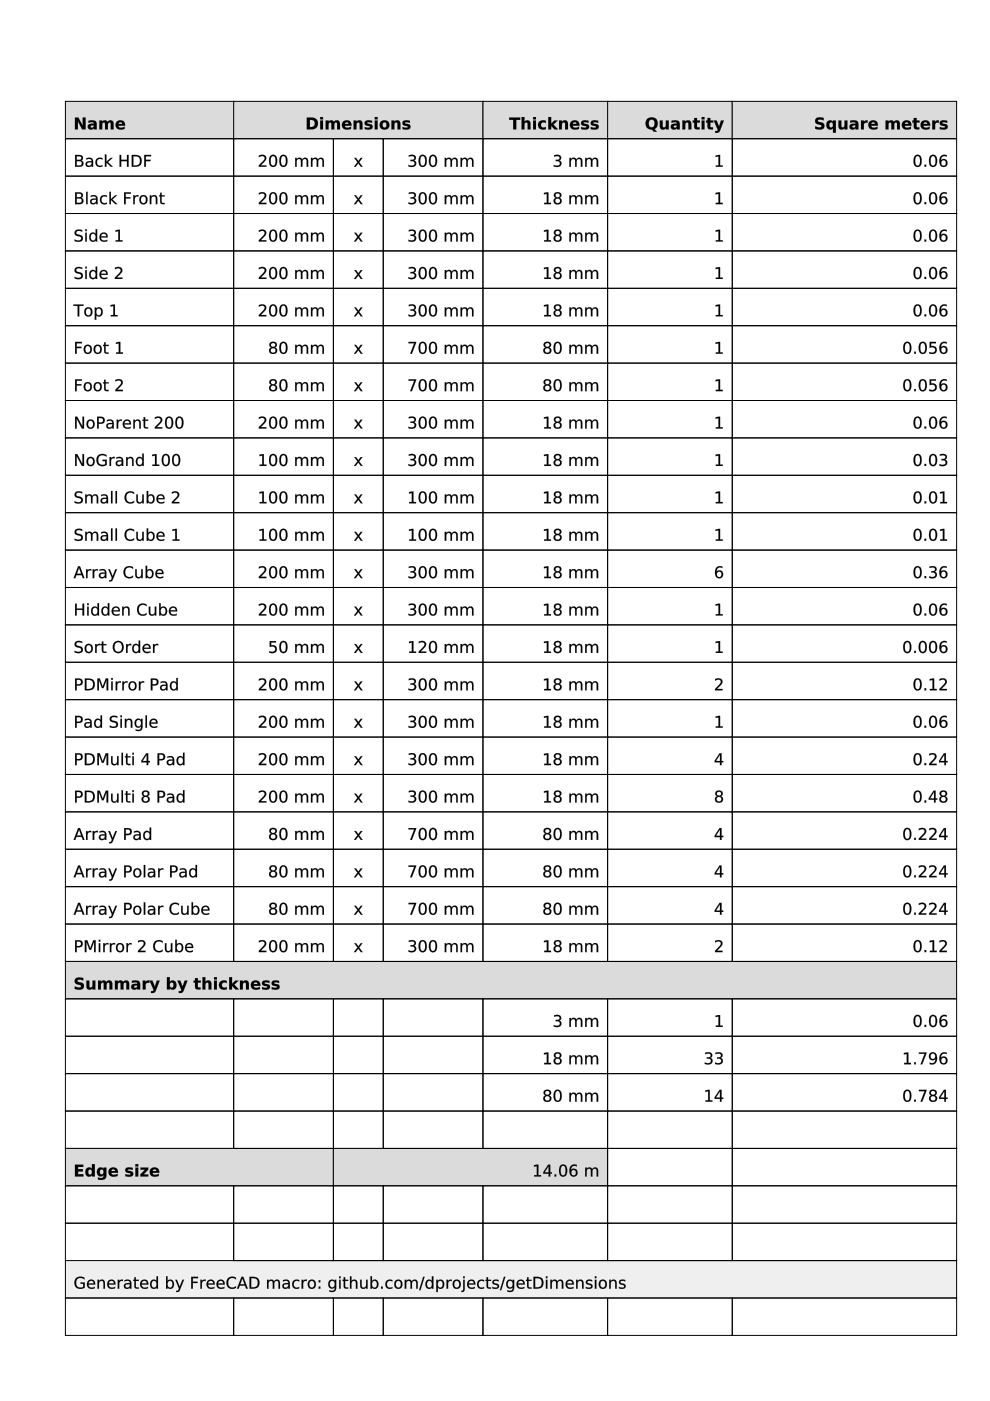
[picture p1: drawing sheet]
<svg xmlns="http://www.w3.org/2000/svg" width="210mm" height="297mm" viewBox="0 0 210 297" stroke-linecap="round" stroke-linejoin="round" font-family="sans-serif">
<path d="M13.9 21.5h35.6v7.9h-35.6z" fill="#dbdbdb"/>
<g fill="none" stroke="#000" stroke-width=".21">
<path d="M13.9 21.5h35.6v7.9h-35.6zM13.9 29.4h35.6v7.9h-35.6zM13.9 37.3h35.6v8h-35.6zM13.9 45.3h35.6v7.9h-35.6zM13.9 53.2h35.6v7.9h-35.6zM13.9 61.1h35.6v8h-35.6zM13.9 69.1h35.6v7.9h-35.6zM13.9 77h35.6v7.9h-35.6zM13.9 84.9h35.6v7.9h-35.6zM13.9 92.8h35.6v8h-35.6zM13.9 100.8h35.6v7.9h-35.6zM13.9 108.7h35.6v7.9h-35.6z"/>
<path d="M13.9 116.6h35.6v8h-35.6zM13.9 124.6h35.6v7.9h-35.6zM13.9 132.5h35.6v7.9h-35.6zM13.9 140.4h35.6v7.9h-35.6zM13.9 148.3h35.6v8h-35.6zM13.9 156.3h35.6v7.9h-35.6zM13.9 164.2h35.6v7.9h-35.6zM13.9 172.1h35.6v8h-35.6zM13.9 180.1h35.6v7.9h-35.6zM13.9 188h35.6v7.9h-35.6zM13.9 195.9h35.6v7.9h-35.6z"/>
</g>
<g fill="#000">
<path d="M15.9 24.9h.7l.9 1.7v-1.7h.6v2.5h-.7l-.9-1.7v1.7h-.6zM19.3 26.6l-.1 .1a.35 .35 0 0 0 .5 .4 .35 .35 0 0 0 .2-.5zM18.8 25.6a1.15 1.15 0 0 1 1.7 .8v1h-.6v-.2a.68 .68 0 0 1-.9 .3 .68 .68 0 0 1-.3-.9 .68 .68 0 0 1 .8-.4h.4a.67 .67 0 0 0-1.1-.1zM21.1 25.6h.6v.2a.65 .65 0 0 1 1.1 .1 .68 .68 0 0 1 .8-.4 .68 .68 0 0 1 .5 .8v1.1h-.6v-1a.31 .31 0 0 0-.1-.3 .31 .31 0 0 0-.4 0l-.1 1.3h-.6v-1.2l-.3-.2-.3 .3v1.1h-.6zM24.8 25.8a1.02 1.02 0 0 1 1.2-.2 1.02 1.02 0 0 1 .5 1.1h-1.4a.81 .81 0 0 0 1.3 .2v.4a1.2 1.2 0 0 1-1.3 .1 1.2 1.2 0 0 1-.6-1.2zM25.3 26l-.2 .3h.8l-.2-.4z"/>
<path d="M15.9 24.9h.7l.9 1.7v-1.7h.7v2.5h-.8l-.9-1.7v1.7h-.6zM15.9 24.9v2.5h.6v-1.7l.9 1.7h.7v-2.5h-.6v1.8l-.9-1.8zM19.3 26.7a.34 .34 0 0 0 .4 .4 .34 .34 0 0 0 .2-.5zM19.3 26.6h.6a.36 .36 0 0 1-.2 .5 .36 .36 0 0 1-.5-.4zM18.8 25.6a1.16 1.16 0 0 1 1.7 .8v1h-.6v-.2a.69 .69 0 0 1-.9 .3 .69 .69 0 0 1-.4-.9 .69 .69 0 0 1 .9-.4h.4a.69 .69 0 0 0-1.1-.1zM18.8 25.6v.5a.75 .75 0 0 1 1.1 .1 .88 .88 0 0 0-1.3 .8 .71 .71 0 0 0 .7 .5 .71 .71 0 0 0 .6-.4v.3h.6a1.91 1.91 0 0 0-.2-1.7l-.4-.2zM21 25.5h.7v.3a.64 .64 0 0 1 .5-.3 .64 .64 0 0 1 .6 .4 .69 .69 0 0 1 .8-.4 .69 .69 0 0 1 .5 .8v1.1h-.6v-1a.31 .31 0 0 0-.1-.3 .31 .31 0 0 0-.3-.1l-.2 .5v.9h-.6l-.1-1.2-.2-.2-.3 .3v1.1h-.7zM21.1 25.6v1.8h.6v-1.1l.3-.4 .3 .3v1.2h.6v-1.1l.2-.3a.36 .36 0 0 1 .4 .5v.9h.6v-1.1a.67 .67 0 0 0-.5-.8 .67 .67 0 0 0-.8 .4 .64 .64 0 0 0-.6-.4 .64 .64 0 0 0-.6 .4l.1-.3zM24.8 25.8a1.03 1.03 0 0 1 1.2-.2 1.03 1.03 0 0 1 .5 1.1h-1.4a.83 .83 0 0 0 1.3 .1v.5a1.19 1.19 0 0 1-1.4 0 1.19 1.19 0 0 1-.4-1.3zM24.8 25.8a1.07 1.07 0 0 0 0 1.4 1.07 1.07 0 0 0 1.4 .2l.2-.1v-.4a.82 .82 0 0 1-1.3-.3l1.4 .1a1.01 1.01 0 0 0-.5-1.1 1.01 1.01 0 0 0-1.2 .2zM25.3 26l-.2 .3h.8l-.2-.4zM25.2 26a.38 .38 0 0 1 .5-.1 .38 .38 0 0 1 .2 .4h-.8z"/>
<path d="M16.3 34.2v.9h.5a.46 .46 0 0 0 .5-.5 .46 .46 0 0 0-.5-.4zM16.3 33.1v.8h.5a.39 .39 0 0 0 .5-.4 .39 .39 0 0 0-.5-.4zM15.9 32.9h.9a.61 .61 0 0 1 .8 .3 .61 .61 0 0 1-.4 .8 .7 .7 0 0 1 .5 .9 .7 .7 0 0 1-.9 .5h-.9zM18.6 34.5a.45 .45 0 0 0 .3 .7 .45 .45 0 0 0 .5-.5v-.3zM18.3 33.6a.91 .91 0 0 1 1.4 .7v1.1h-.3v-.3a.67 .67 0 0 1-.8 .3 .67 .67 0 0 1-.4-.8 .67 .67 0 0 1 .8-.4h.4a.66 .66 0 0 0-.4-.5 .66 .66 0 0 0-.7 .2zM20.5 33.7l.8-.3 .4 .2v.2a.73 .73 0 0 0-1 .1 .73 .73 0 0 0 0 1 .73 .73 0 0 0 1 .1v.3a1.01 1.01 0 0 1-1.3-.3 1.01 1.01 0 0 1 .1-1.3zM22.2 32.7h.4v1.6l.9-.8h.4l-1 .9 1 1h-.4l-.9-1v1h-.4zM25.4 32.9h.3v1h1.2v-1h.4v2.5h-.4v-1.2h-1.2v1.2h-.3zM28.3 33.1v2a1.04 1.04 0 0 0 1.4-1 1.04 1.04 0 0 0-1.4-1zM27.9 32.9h.7a1.26 1.26 0 0 1 1.4 1.2 1.26 1.26 0 0 1-1.4 1.3h-.7zM30.6 32.9h1.4v.2h-1.1v.8h1v.3h-1v1.2h-.3z"/>
<path d="M16.3 34.2v.9h.5a.45 .45 0 0 0 .5-.5 .45 .45 0 0 0-.5-.4zM16.2 34.1h.6a.48 .48 0 0 1 .6 .5 .48 .48 0 0 1-.6 .5h-.6zM16.3 33.1v.8h.5a.37 .37 0 0 0 .4-.4 .37 .37 0 0 0-.4-.3zM16.2 33.1h.6a.41 .41 0 0 1 .5 .4 .41 .41 0 0 1-.5 .4h-.6zM15.9 32.8h.9a.62 .62 0 0 1 .8 .4 .62 .62 0 0 1-.4 .8 .71 .71 0 0 1 .5 .9 .71 .71 0 0 1-.9 .5h-.9zM15.9 32.9v2.5l.9-.1a.7 .7 0 0 0 .9-.5 .7 .7 0 0 0-.5-.8 .59 .59 0 0 0 .3-.8 .59 .59 0 0 0-.7-.3zM18.6 34.5a.44 .44 0 0 0 .3 .7 .44 .44 0 0 0 .5-.5v-.3zM18.6 34.5l.8-.1a.54 .54 0 0 1-.3 .7 .54 .54 0 0 1-.7-.3zM18.3 33.6a.97 .97 0 0 1 1.5 .7v1.1h-.4v-.3a.68 .68 0 0 1-.8 .3 .68 .68 0 0 1-.4-.8 .68 .68 0 0 1 .8-.4h.4a.67 .67 0 0 0-.5-.5 .67 .67 0 0 0-.6 .2zM18.3 33.6v.3a.71 .71 0 0 1 1.1 .3 .86 .86 0 0 0-1.2 .8 .7 .7 0 0 0 .6 .4 .7 .7 0 0 0 .6-.4v.4h.3a2.08 2.08 0 0 0-.2-1.7l-.6-.2zM20.5 33.7a1.13 1.13 0 0 1 1.2-.1v.3a.71 .71 0 0 0-.9 0 .71 .71 0 0 0 0 1 .71 .71 0 0 0 .9 .1 .52 .52 0 0 1-.3 .5 .52 .52 0 0 1-.5-.1 1.06 1.06 0 0 1-.4-1.7zM20.5 33.7a1 1 0 0 0-.1 1.3 1 1 0 0 0 1.3 .3v-.3a.73 .73 0 0 1-1-.1 .73 .73 0 0 1 0-1 .73 .73 0 0 1 1-.1v-.2a1.23 1.23 0 0 0-1.2 .1zM22.2 32.7h.4v1.6l.9-.8h.4l-1 .9 1.1 1h-.5l-.9-1v1h-.4zM22.2 32.7v2.7h.4l-.1-1 1 1h.4l-1-1 1-.9h-.4l-1 .8 .1-1.6zM25.3 32.8h.4v1.1h1.2v-1.1h.4v2.6h-.4v-1.2h-1.2v1.2h-.4zM25.4 32.9v2.5h.3v-1.3h1.2v1.3h.4v-2.5h-.4v1h-1.2v-1zM28.3 33.1v2a1.02 1.02 0 0 0 1.4-1 1.02 1.02 0 0 0-1.4-.9zM28.3 33.1a1.06 1.06 0 0 1 1.4 1 1.06 1.06 0 0 1-1.4 1zM27.9 32.8a1.75 1.75 0 0 1 2.1 .7 1.27 1.27 0 0 1-.1 1.4 1.27 1.27 0 0 1-1.3 .5h-.7zM27.9 32.9v2.5l.7-.1a1.24 1.24 0 0 0 1.4-1.2 1.24 1.24 0 0 0-1.4-1.2zM30.6 32.8h1.4v.4l-1.1-.1v.8h1v.3h-1v1.2h-.3zM30.6 32.9v2.5h.3v-1.3l1 .1v-.3h-1v-.8h1.1v-.2z"/>
<path d="M16.3 42.1v.9h.5a.46 .46 0 0 0 .5-.4 .46 .46 0 0 0-.5-.5zM16.3 41.1v.7h.5a.39 .39 0 0 0 .5-.4 .39 .39 0 0 0-.5-.3zM15.9 40.8h.9a.61 .61 0 0 1 .8 .4 .61 .61 0 0 1-.4 .7 .7 .7 0 0 1 .5 .9 .7 .7 0 0 1-.9 .5h-.9zM18.3 40.7h.3v2.6h-.3zM19.6 42.4a.45 .45 0 0 0 .2 .7 .45 .45 0 0 0 .6-.5v-.3zM19.2 41.5a.91 .91 0 0 1 1.5 .7v1.1h-.3v-.3a.67 .67 0 0 1-.9 .4 .67 .67 0 0 1-.4-.9 .67 .67 0 0 1 .8-.4h.5a.66 .66 0 0 0-.5-.5 .66 .66 0 0 0-.7 .2zM21.4 41.6l.9-.2 .4 .1v.3a.73 .73 0 0 0-1 .1 .73 .73 0 0 0 0 .9 .73 .73 0 0 0 1 .1v.3a1.01 1.01 0 0 1-1.3-.2 1.01 1.01 0 0 1 0-1.4zM23.2 40.7h.3v1.5l.9-.8h.4l-1 .9 1.1 1h-.4l-1-.9v.9h-.3zM26.3 40.8h1.4v.3h-1.1v.7h1v.3h-1v1.2h-.3zM28.3 41.4h.3v.3l.2-.3h.6v.3a.55 .55 0 0 0-.6 0 .55 .55 0 0 0-.2 .6v1h-.3zM30 41.8a.69 .69 0 0 0-.1 .9 .69 .69 0 0 0 .8 .3 .68 .68 0 0 0 .2-.9 .68 .68 0 0 0-.9-.3zM29.5 42.3a.95 .95 0 0 1 1.9 0 .95 .95 0 0 1-1.9 0zM31.8 41.4h.3v.3a.68 .68 0 0 1 .8-.3 .68 .68 0 0 1 .4 .8v1.1h-.3v-1.1a.48 .48 0 0 0-.5-.6 .48 .48 0 0 0-.4 .6v1.1h-.3zM34 40.9h.3v.5h.6v.2h-.6v1.3l.1 .1h.5v.3l-.7-.1-.2-.2v-1.4h-.3v-.2h.3z"/>
<path d="M16.3 42.1v.9h.5a.45 .45 0 0 0 .5-.4 .45 .45 0 0 0-.5-.5zM16.2 42.1h.6a.48 .48 0 0 1 .6 .5 .48 .48 0 0 1-.6 .4h-.6zM16.3 41.1v.7h.5a.37 .37 0 0 0 .4-.4 .37 .37 0 0 0-.4-.3zM16.2 41h.6a.41 .41 0 0 1 .5 .4 .41 .41 0 0 1-.5 .4h-.6zM15.9 40.8h.9a.62 .62 0 0 1 .8 .4 .62 .62 0 0 1-.4 .8v-.1a.71 .71 0 0 1 .5 .9 .71 .71 0 0 1-.9 .5h-.9zM15.9 40.8v2.5h.9a.7 .7 0 0 0 .9-.5 .7 .7 0 0 0-.5-.9 .59 .59 0 0 0 .3-.7 .59 .59 0 0 0-.7-.4zM18.2 40.7h.4v2.6h-.4zM18.3 40.7v2.6h.3v-2.6zM19.6 42.4a.44 .44 0 0 0 .2 .7 .44 .44 0 0 0 .5-.5l.1-.3zM19.5 42.4l.9-.1a.54 .54 0 0 1-.3 .7 .54 .54 0 0 1-.7-.3zM19.2 41.5a.97 .97 0 0 1 1.5 .7v1.1h-.3v-.3a.68 .68 0 0 1-.9 .4 .68 .68 0 0 1-.4-.9 .68 .68 0 0 1 .8-.4h.5a.67 .67 0 0 0-.5-.5 .67 .67 0 0 0-.7 .2zM19.2 41.5v.3a.71 .71 0 0 1 1.2 .3 .86 .86 0 0 0-1.3 .8 .7 .7 0 0 0 .7 .4 .7 .7 0 0 0 .6-.4v.4h.3a2.08 2.08 0 0 0-.2-1.7l-.6-.2zM21.4 41.6a1.13 1.13 0 0 1 1.3-.1v.3a.71 .71 0 0 0-1 .1 .71 .71 0 0 0 0 .9 .71 .71 0 0 0 1 .1 .52 .52 0 0 1-.3 .5 .52 .52 0 0 1-.6-.1 1.06 1.06 0 0 1-.4-1.7zM21.5 41.6a1 1 0 0 0-.1 1.4 1 1 0 0 0 1.3 .2v-.3a.73 .73 0 0 1-1-.1 .73 .73 0 0 1 0-.9 .73 .73 0 0 1 1-.1v-.3a1.23 1.23 0 0 0-1.2 .1zM23.2 40.7h.3v1.5l.9-.8h.5l-1.1 .9 1.1 1h-.4l-1-.9v.9h-.3zM23.2 40.7v2.6h.3v-1l1 1h.4l-1.1-1 1-.9h-.4l-.9 .9v-1.6zM26.3 40.8h1.5v.3h-1.2v.7h1.1v.3h-1.1l.1 1.2h-.4zM26.3 40.8v2.5h.3v-1.2h1v-.3h-1v-.7h1.1v-.3zM28.2 41.4h.4v.3l.2-.3h.6l-.1 .3a.53 .53 0 0 0-.7 .6v1h-.4zM28.3 41.4v1.9h.3v-1a.55 .55 0 0 1 .2-.6 .55 .55 0 0 1 .6 0v-.3l-.6 .1-.2 .3v-.4zM30.1 41.7a.66 .66 0 0 0-.2 .9 .66 .66 0 0 0 .9 .3 .68 .68 0 0 0 .1-.9 .68 .68 0 0 0-.8-.3zM30 41.8a.69 .69 0 0 1 1 .4 .69 .69 0 0 1-.6 .9 .78 .78 0 0 1-.4-1.3zM29.4 42.3a1 1 0 0 1 2 0 1 1 0 0 1-2 0zM29.5 42.3a.93 .93 0 0 0 1.8 0 .93 .93 0 0 0-1.8 0zM31.8 41.4h.3v.3a.69 .69 0 0 1 .8-.3 .69 .69 0 0 1 .5 .8v1.1h-.4v-1.1a.47 .47 0 0 0-.5-.6 .47 .47 0 0 0-.4 .6v1.1h-.3zM31.8 41.4v1.9h.3v-1.1a.5 .5 0 0 1 .4-.6 .5 .5 0 0 1 .6 .6l-.1 1.1h.3v-1.1a.67 .67 0 0 0-.4-.8 .67 .67 0 0 0-.8 .4v-.4zM33.9 40.9h.4v.5h.6v.3h-.6v1.2l.1 .1h.5v.3a.7 .7 0 0 1-1-.6l.1-1.1-.3 .1v-.3h.3zM34 40.9v.5h-.3v.2h.3v1.4l.2 .2 .7 .1v-.3h-.6l-.1-.3v-1.1h.7v-.2h-.7l.1-.5z"/>
<path d="M16 48.9l.4-.2h.6l.4 .1v.3a.71 .71 0 0 0-.7-.2 .71 .71 0 0 0-.5 .6l.1 .1a1.34 1.34 0 0 1 1.3 .9 1.14 1.14 0 0 1-1.8 .6v-.3a.76 .76 0 0 0 .8 .2 .76 .76 0 0 0 .6-.6l-.1-.1a1.39 1.39 0 0 1-1.3-.9zM18.1 49.3h.3v1.9h-.3zM18.1 48.6h.3v.4h-.3zM19.1 49.6l.6-.3 .6 .3v-1h.3v2.6h-.3v-.3a.77 .77 0 0 1-1 .3 .77 .77 0 0 1-.4-.9zM19.5 49.6a.71 .71 0 0 0-.3 .9 .71 .71 0 0 0 .8 .4 .71 .71 0 0 0 .3-.9 .71 .71 0 0 0-.8-.4zM21.3 49.6a.87 .87 0 0 1 1.1-.2 .87 .87 0 0 1 .4 1h-1.4a.8 .8 0 0 0 1.4 .4v.3a1.06 1.06 0 0 1-1.4-.1 1.06 1.06 0 0 1-.1-1.4zM21.6 49.7l-.2 .4h1.1a.54 .54 0 0 0-.3-.5 .54 .54 0 0 0-.6 .1zM24.5 48.8l.9-.1v2.2h.6v.3h-1.5v-.3h.6v-1.9l-.6 .1z"/>
<path d="M16 56.8l.4-.2h.6l.4 .1v.4a.71 .71 0 0 0-.7-.3 .71 .71 0 0 0-.5 .6l.1 .1a1.34 1.34 0 0 1 1.3 1 1.14 1.14 0 0 1-1.8 .5v-.3a.76 .76 0 0 0 .8 .3 .76 .76 0 0 0 .6-.7l-.1-.1a1.39 1.39 0 0 1-1.3-.9zM18.1 57.3h.3v1.8h-.3zM18.1 56.5h.3v.4h-.3zM19.1 57.5l.6-.3 .6 .4v-1.1h.3v2.6h-.3v-.2a.77 .77 0 0 1-1 .2 .77 .77 0 0 1-.4-.9zM19.5 57.6a.71 .71 0 0 0-.3 .8 .71 .71 0 0 0 .8 .4 .71 .71 0 0 0 .3-.8 .71 .71 0 0 0-.8-.4zM21.3 57.5a.87 .87 0 0 1 1.1-.2 .87 .87 0 0 1 .4 1h-1.4a.8 .8 0 0 0 1.4 .5v.2a1.06 1.06 0 0 1-1.4-.1 1.06 1.06 0 0 1-.1-1.4zM21.6 57.6l-.2 .4h1.1a.54 .54 0 0 0-.3-.5 .54 .54 0 0 0-.6 .1zM24.4 56.8a.88 .88 0 0 1 1.1-.1 .88 .88 0 0 1 .3 1.1l-1 1.1h1.1v.2h-1.5v-.2l.5-.6a1.08 1.08 0 0 0 .6-1.3l-.6-.1-.5 .2z"/>
<path d="M16 48.8l.4-.1h.8l.2 .1v.4a.89 .89 0 0 0-1.2 .2l.1 .2 .5 .2a.79 .79 0 0 1 .8 1 .79 .79 0 0 1-1.2 .5l-.6-.2v-.4a.89 .89 0 0 0 1.4-.1l-.1-.3-.4-.2a.75 .75 0 0 1-.8-.4 .75 .75 0 0 1 .1-.9zM16.1 48.9a.67 .67 0 0 0-.2 .7 .67 .67 0 0 0 .6 .4v.1a.52 .52 0 0 1 .7 .5 .52 .52 0 0 1-.8 .4l-.6-.2v.3a1.12 1.12 0 0 0 1.8-.6 .85 .85 0 0 0-1-.7l-.2-.1a.46 .46 0 0 1-.2-.7 .46 .46 0 0 1 .7-.1l.5 .2v-.3l-.4-.1zM18.1 49.3h.3v1.9h-.3zM18.1 49.3v1.9h.3v-1.9zM18.1 48.6h.3v.4h-.3zM18.1 48.6v.4h.3v-.4zM19.1 49.6a.7 .7 0 0 1 1.2 0v-1h.3v2.6h-.3v-.3a.71 .71 0 0 1-.7 .4 .71 .71 0 0 1-.6-.5l-.1-.8zM19.1 49.6a.95 .95 0 0 0-.1 1.1 .95 .95 0 0 0 1 .5l.3-.3v.3h.3v-2.6h-.3v1.1a.69 .69 0 0 0-1.2-.1zM19.5 49.7a.69 .69 0 0 0-.3 .8 .69 .69 0 0 0 .8 .4 .69 .69 0 0 0 .3-.9 .69 .69 0 0 0-.8-.3zM19.5 49.6a.67 .67 0 0 1 .8 .7 .67 .67 0 0 1-.8 .6 .98 .98 0 0 1 0-1.3zM21.3 49.6a.88 .88 0 0 1 1.1-.2 .88 .88 0 0 1 .4 1l-1.4-.1a.79 .79 0 0 0 .6 .7 .79 .79 0 0 0 .8-.2 .62 .62 0 0 1-1 .5 1.04 1.04 0 0 1-.5-1.7zM21.4 49.6a1.04 1.04 0 0 0 0 1.4 1.04 1.04 0 0 0 1.4 .1v-.3a.8 .8 0 0 1-.9 .2 .8 .8 0 0 1-.5-.7l1.4 .1a.85 .85 0 0 0-.4-1 .85 .85 0 0 0-1 .2zM21.6 49.7l-.2 .4h1.1a.52 .52 0 0 0-.3-.5 .52 .52 0 0 0-.6 .1zM21.6 49.7a.54 .54 0 0 1 .6-.1 .54 .54 0 0 1 .3 .5h-1.1zM24.5 48.8l.9-.1v2.2h.6v.3h-1.5v-.3h.6v-1.9l-.6 .2zM24.5 48.8v.3l.6-.1v1.9h-.6v.3h1.5v-.3h-.6v-2.2z"/>
<path d="M16 56.8l.4-.2 .8 .1h.2v.4a.89 .89 0 0 0-1.2 .2l.1 .2 .5 .2a.79 .79 0 0 1 .8 1 .79 .79 0 0 1-1.2 .5l-.6-.2v-.3a.89 .89 0 0 0 1.4-.2l-.1-.3-.4-.2a.75 .75 0 0 1-.8-.3 .75 .75 0 0 1 .1-.9zM16.1 56.8a.67 .67 0 0 0-.2 .8 .67 .67 0 0 0 .6 .4 .52 .52 0 0 1 .7 .5 .52 .52 0 0 1-.8 .4l-.6-.2v.3a1.12 1.12 0 0 0 1.8-.5 .85 .85 0 0 0-1-.8l-.2-.1a.46 .46 0 0 1-.2-.6 .46 .46 0 0 1 .7-.1l.5 .1v-.3l-.4-.1zM18.1 57.2h.3v2h-.3zM18.1 57.3v1.8h.3v-1.8zM18.1 56.5h.3v.4h-.3zM18.1 56.5v.4h.3v-.4zM19.1 57.5a.7 .7 0 0 1 1.2 .1v-1.1h.3v2.7h-.3v-.3a.71 .71 0 0 1-.7 .3 .71 .71 0 0 1-.6-.5l-.1-.8zM19.1 57.5a.95 .95 0 0 0-.1 1.1 .95 .95 0 0 0 1 .5l.3-.3v.3h.3v-2.6h-.3v1.1a.69 .69 0 0 0-1.2-.1zM19.5 57.6a.69 .69 0 0 0-.3 .8 .69 .69 0 0 0 .8 .4 .69 .69 0 0 0 .3-.8 .69 .69 0 0 0-.8-.4zM19.5 57.6a.67 .67 0 0 1 .8 .6 .67 .67 0 0 1-.8 .7 .98 .98 0 0 1 0-1.3zM21.3 57.5a.88 .88 0 0 1 1.1-.2 .88 .88 0 0 1 .4 1h-1.4a.79 .79 0 0 0 .6 .6 .79 .79 0 0 0 .8-.2v.1a.62 .62 0 0 1-1 .4 1.04 1.04 0 0 1-.5-1.7zM21.4 57.5a1.04 1.04 0 0 0 0 1.4 1.04 1.04 0 0 0 1.4 .1v-.2a.8 .8 0 0 1-.9 .1 .8 .8 0 0 1-.5-.6h1.4a.85 .85 0 0 0-.4-1 .85 .85 0 0 0-1 .2zM21.6 57.6l-.2 .4h1.1a.52 .52 0 0 0-.3-.5 .52 .52 0 0 0-.6 .1zM21.6 57.6a.54 .54 0 0 1 .6-.1 .54 .54 0 0 1 .3 .6h-1.1zM24.4 56.7a.89 .89 0 0 1 1.2 0 .89 .89 0 0 1 .1 1.2l-.9 1 1.2-.1v.4l-1.7-.1a1.82 1.82 0 0 1 1-1.2 .57 .57 0 0 0 .2-.9 .57 .57 0 0 0-.9 0l-.2 .1zM24.4 56.8v.3a.65 .65 0 0 1 .8-.2 .65 .65 0 0 1 .3 .7l-1.1 1.3v.2h1.5v-.2h-1.2l1-1a.81 .81 0 0 0 0-1.1 .81 .81 0 0 0-1.1-.1z"/>
<path d="M15.6 64.6h2.1v.3h-.9v2.2h-.3v-2.2h-.9zM18.3 65.6a.69 .69 0 0 0-.1 .9 .69 .69 0 0 0 .8 .3 .68 .68 0 0 0 .3-1 .68 .68 0 0 0-1-.2zM17.8 66.1a.95 .95 0 0 1 1.9 0 .95 .95 0 0 1-1.9 0zM20.1 65.2h.3v.3a.77 .77 0 0 1 1-.3 .77 .77 0 0 1 .4 .9 .77 .77 0 0 1-.4 .9 .77 .77 0 0 1-1-.2v1h-.3zM20.7 65.5a.71 .71 0 0 0-.3 .9 .71 .71 0 0 0 .8 .4 .71 .71 0 0 0 .3-.9 .71 .71 0 0 0-.8-.4zM23.4 64.7l1-.1v2.2h.5v.3h-1.4v-.3h.5v-1.9l-.6 .1z"/>
<path d="M15.6 64.6h2.1v.3h-.9v2.2h-.4l.1-2.2h-.9zM15.6 64.6v.3l.9-.1v2.3h.3v-2.3l.9 .1v-.3zM18.5 65.5a.66 .66 0 0 0-.3 .9 .66 .66 0 0 0 .9 .3 .68 .68 0 0 0 .1-.9 .68 .68 0 0 0-.7-.3zM18.3 65.6a.69 .69 0 0 1 1 .4 .69 .69 0 0 1-.6 .9 .78 .78 0 0 1-.4-1.3zM17.8 66.1a.96 .96 0 0 1 1.9 0 .96 .96 0 0 1-1.9 0zM17.8 66.1a.95 .95 0 0 0 1.9 0 .95 .95 0 0 0-1.9 0zM20.1 65.2h.3v.3a.71 .71 0 0 1 .7-.4 .71 .71 0 0 1 .6 .5 .91 .91 0 0 1 0 1.2 .91 .91 0 0 1-1.2 .2l-.1-.2v1h-.3zM20.1 65.2v2.6h.3v-1.1a.75 .75 0 0 0 .9 .3 .75 .75 0 0 0 .5-.9 .75 .75 0 0 0-.5-.9 .75 .75 0 0 0-.9 .3v-.3zM20.7 65.5a.69 .69 0 0 0-.3 .9 .69 .69 0 0 0 .8 .4 .69 .69 0 0 0 .3-.9 .69 .69 0 0 0-.8-.4zM20.6 65.5a.67 .67 0 0 1 .9 .6 .67 .67 0 0 1-.9 .7 .98 .98 0 0 1 0-1.3zM23.4 64.7l1-.1v2.2h.5v.3h-1.4v-.3h.5v-1.9l-.6 .1zM23.4 64.7v.3l.7-.1v1.9h-.6v.3h1.4v-.3h-.5v-2.2z"/>
<path d="M15.9 72.5h1.5v.3h-1.1v.7h1v.3h-1v1.2h-.4zM18.2 73.5a.69 .69 0 0 0-.1 .9 .69 .69 0 0 0 .8 .3 .68 .68 0 0 0 .2-.9 .68 .68 0 0 0-.9-.3zM17.7 74a.95 .95 0 0 1 1.9 0 .95 .95 0 0 1-1.9 0zM20.3 73.5a.69 .69 0 0 0-.1 .9 .69 .69 0 0 0 .8 .3 .68 .68 0 0 0 .3-.9 .68 .68 0 0 0-1-.3zM19.8 74a.95 .95 0 0 1 1.9 0 .95 .95 0 0 1-1.9 0zM22.1 72.6h.3v.5h.6v.3h-.6v1.2l.2 .1h.4v.3l-.7-.1-.2-.1v-1.4h-.2v-.3h.2zM24.6 72.6l.9-.1v2.2h.6v.3h-1.5v-.3h.6v-1.9l-.6 .1z"/>
<path d="M15.9 72.5h1.5v.3h-1.1v.7h1v.3h-1v1.2h-.4zM15.9 72.5v2.5h.4l-.1-1.2h1.1v-.3h-1.1v-.7h1.2v-.3zM18.3 73.4a.66 .66 0 0 0-.2 .9 .66 .66 0 0 0 .9 .3 .68 .68 0 0 0 .1-.8 .68 .68 0 0 0-.8-.4zM18.2 73.5a.69 .69 0 0 1 1 .4 .69 .69 0 0 1-.6 .9 .78 .78 0 0 1-.4-1.3zM17.6 74a1 1 0 0 1 2 0 1 1 0 0 1-2 0zM17.7 74a.93 .93 0 0 0 1.8 0 .93 .93 0 0 0-1.8 0zM20.4 73.4a.66 .66 0 0 0-.2 .9 .66 .66 0 0 0 .9 .3 .68 .68 0 0 0 .1-.8 .68 .68 0 0 0-.8-.4zM20.3 73.5a.69 .69 0 0 1 1 .4 .69 .69 0 0 1-.6 .9 .78 .78 0 0 1-.4-1.3zM19.7 74a1 1 0 0 1 2 0 1 1 0 0 1-2 0zM19.8 74a.93 .93 0 0 0 1.8 0 .93 .93 0 0 0-1.8 0zM22.1 72.6h.3v.5h.6v.3h-.6v1.2l.2 .1h.4v.3a.7 .7 0 0 1-.9-.6v-1h-.3v-.3h.3zM22.1 72.6v.5h-.2v.3l.2-.1 .1 1.4 .1 .2 .7 .1v-.3h-.6v-.3v-1.1l.6 .1v-.3h-.6v-.5zM24.6 72.6l.9-.1v2.2h.6v.3h-1.5v-.3h.6v-1.9l-.6 .1zM24.6 72.6v.3l.6-.1v1.9h-.6v.3h1.5v-.3h-.6v-2.2z"/>
<path d="M15.9 80.4h1.5v.3h-1.1v.8h1v.2h-1v1.2h-.4zM18.2 81.5a.69 .69 0 0 0-.1 .8 .69 .69 0 0 0 .8 .3 .68 .68 0 0 0 .2-.9 .68 .68 0 0 0-.9-.2zM17.7 82a.95 .95 0 0 1 1.9 0 .95 .95 0 0 1-1.9 0zM20.3 81.5a.69 .69 0 0 0-.1 .8 .69 .69 0 0 0 .8 .3 .68 .68 0 0 0 .3-.9 .68 .68 0 0 0-1-.2zM19.8 82a.95 .95 0 0 1 1.9 0 .95 .95 0 0 1-1.9 0zM22.1 80.5h.3v.6h.6v.2h-.6v1.2l.2 .2h.4v.2h-.7l-.2-.2v-1.4h-.2v-.2h.2zM24.5 80.5a.88 .88 0 0 1 1.1-.1 .88 .88 0 0 1 .3 1.1l-1 1.1h1.1v.3h-1.5v-.3l.5-.5a1.08 1.08 0 0 0 .6-1.3l-.6-.1-.5 .2z"/>
<path d="M15.9 80.4h1.5v.3h-1.1v.8l1-.1v.4l-1-.1v1.2h-.4zM15.9 80.4v2.5h.4l-.1-1.2h1.1v-.2h-1.1v-.8h1.2v-.3zM18.3 81.4a.66 .66 0 0 0-.2 .9 .66 .66 0 0 0 .9 .2 .68 .68 0 0 0 .1-.8 .68 .68 0 0 0-.8-.3zM18.2 81.5a.69 .69 0 0 1 1 .3 .69 .69 0 0 1-.6 .9 .78 .78 0 0 1-.4-1.2zM17.6 82a1 1 0 0 1 2 0 1 1 0 0 1-2 0zM17.7 82a.93 .93 0 0 0 1.8 0 .93 .93 0 0 0-1.8 0zM20.4 81.4a.66 .66 0 0 0-.2 .9 .66 .66 0 0 0 .9 .2 .68 .68 0 0 0 .1-.8 .68 .68 0 0 0-.8-.3zM20.3 81.5a.69 .69 0 0 1 1 .3 .69 .69 0 0 1-.6 .9 .78 .78 0 0 1-.4-1.2zM19.7 82a1 1 0 0 1 2 0 1 1 0 0 1-2 0zM19.8 82a.93 .93 0 0 0 1.8 0 .93 .93 0 0 0-1.8 0zM22.1 80.5h.3v.6l.6-.1v.3h-.6v1.2l.2 .1 .4 .1v.2a.7 .7 0 0 1-.9-.6v-1h-.3v-.3l.3 .1zM22.1 80.5v.6h-.2v.2h.2l.1 1.4 .1 .2h.7v-.2l-.6-.1v-.3v-1h.6v-.2h-.6v-.6zM24.5 80.5a.89 .89 0 0 1 1.2 0 .89 .89 0 0 1 .1 1.2l-.9 .9h1.2v.3h-1.7a1.82 1.82 0 0 1 1-1.2 .57 .57 0 0 0 .2-.9 .57 .57 0 0 0-.9 0l-.2 .1zM24.5 80.5v.4a.65 .65 0 0 1 .7-.2 .65 .65 0 0 1 .4 .7l-1.1 1.2v.3h1.5v-.3l-1.2 .1 .9-1a.81 .81 0 0 0 .1-1.1 .81 .81 0 0 0-1.1-.1z"/>
<path d="M15.9 88.4h.5l1.1 2.1v-2.1h.3v2.5h-.4l-1.1-2.1v2.1h-.4zM18.8 89.4a.69 .69 0 0 0-.1 .8 .69 .69 0 0 0 .8 .4 .68 .68 0 0 0 .2-1 .68 .68 0 0 0-.9-.2zM18.3 89.9a.95 .95 0 0 1 1.9 0 .95 .95 0 0 1-1.9 0zM20.9 88.6v1h.5a.47 .47 0 0 0 .5-.5 .47 .47 0 0 0-.5-.5zM20.6 88.4h.8a.76 .76 0 0 1 .8 .7 .76 .76 0 0 1-.8 .8h-.5v1h-.3zM23 90a.45 .45 0 0 0 .3 .7 .45 .45 0 0 0 .5-.5v-.3zM22.7 89.1a.91 .91 0 0 1 1.4 .7v1.1h-.3v-.3a.67 .67 0 0 1-.8 .3 .67 .67 0 0 1-.4-.8 .67 .67 0 0 1 .8-.4h.4a.66 .66 0 0 0-.5-.5 .66 .66 0 0 0-.6 .2zM24.7 89h.4v.3l.2-.3h.5v.3a.55 .55 0 0 0-.5 0 .55 .55 0 0 0-.2 .6v1h-.4zM26.3 89.2a.87 .87 0 0 1 1-.2 .87 .87 0 0 1 .5 1h-1.4a.8 .8 0 0 0 1.3 .5v.3a1.06 1.06 0 0 1-1.4-.2 1.06 1.06 0 0 1 0-1.4zM26.5 89.3l-.1 .5h1.1a.54 .54 0 0 0-.4-.6 .54 .54 0 0 0-.6 .1zM28.3 89h.3v.3a.68 .68 0 0 1 .8-.3 .68 .68 0 0 1 .4 .7v1.2h-.3v-1.2a.48 .48 0 0 0-.5-.5 .48 .48 0 0 0-.4 .6v1.1h-.3zM30.5 88.4h.3v.6h.6v.2h-.6v1.2l.1 .2h.5v.3l-.7-.1-.2-.2v-1.4h-.3v-.2h.3zM32.8 88.5a.88 .88 0 0 1 1.2-.1 .88 .88 0 0 1 .3 1.1l-1.1 1.1h1.2v.3h-1.6v-.3l.6-.6a1.08 1.08 0 0 0 .5-1.3l-.5-.1-.6 .2zM35.6 88.7a1.7 1.7 0 0 0 .1 1.9h.2a1.17 1.17 0 0 0 .4-1.6l-.3-.4zM35.4 88.5a.93 .93 0 0 1 1.1 .1 .93 .93 0 0 1 .2 1 .91 .91 0 0 1-.3 1.1 .91 .91 0 0 1-1.2-.1 2.02 2.02 0 0 1 .2-2.1zM37.7 88.7a1.7 1.7 0 0 0 .2 1.9h.1a1.17 1.17 0 0 0 .5-1.6l-.3-.4zM37.6 88.5a.93 .93 0 0 1 1 .1 .93 .93 0 0 1 .3 1 .91 .91 0 0 1-.3 1.1 .91 .91 0 0 1-1.2-.1 2.02 2.02 0 0 1 .2-2.1z"/>
<path d="M15.9 88.3h.5l1.1 2.2v-2.2h.3v2.6h-.4l-1.1-2.1v2.1h-.4zM15.9 88.4v2.5h.4v-2.1l1.1 2.1h.4v-2.5h-.3v2.1l-1.1-2.1zM18.9 89.3a.66 .66 0 0 0-.2 .9 .66 .66 0 0 0 .9 .2 .68 .68 0 0 0 .1-.8 .68 .68 0 0 0-.8-.3zM18.8 89.4a.69 .69 0 0 1 1 .4 .69 .69 0 0 1-.6 .9 .78 .78 0 0 1-.4-1.3zM18.2 89.9a1 1 0 0 1 2 0 1 1 0 0 1-2 0zM18.3 89.9a.93 .93 0 0 0 1.8 0 .93 .93 0 0 0-1.8 0zM20.9 88.6v1h.5a.45 .45 0 0 0 .4-.5 .45 .45 0 0 0-.4-.4zM20.9 88.6h.5a.49 .49 0 0 1 .5 .5 .49 .49 0 0 1-.5 .5h-.5zM20.6 88.3h.8a.77 .77 0 0 1 .8 .8 .77 .77 0 0 1-.8 .8h-.5v1h-.3zM20.6 88.4v2.5h.3v-1.1a.89 .89 0 0 0 1.3-.9l-.4-.4zM23 90a.44 .44 0 0 0 .3 .7 .44 .44 0 0 0 .5-.5v-.3zM23 90l.8-.1a.54 .54 0 0 1-.3 .7 .54 .54 0 0 1-.7-.3zM22.7 89.1a.97 .97 0 0 1 1.4 .7v1.1h-.3v-.3a.68 .68 0 0 1-.8 .3 .68 .68 0 0 1-.4-.8 .68 .68 0 0 1 .8-.4h.4a.67 .67 0 0 0-.5-.5 .67 .67 0 0 0-.6 .2zM22.7 89.1v.3a.71 .71 0 0 1 1.1 .3 .86 .86 0 0 0-1.2 .8 .7 .7 0 0 0 .6 .4 .7 .7 0 0 0 .6-.4v.4h.3a2.08 2.08 0 0 0-.2-1.7l-.6-.2zM24.7 89h.4v.3l.2-.3 .6-.1-.1 .4a.53 .53 0 0 0-.7 .6v1h-.4zM24.7 89v1.9h.4l-.1-1a.55 .55 0 0 1 .2-.6 .55 .55 0 0 1 .6 0v-.3h-.5l-.3 .3 .1-.3zM26.3 89.2a.88 .88 0 0 1 1-.2 .88 .88 0 0 1 .5 1h-1.4a.79 .79 0 0 0 .5 .6 .79 .79 0 0 0 .8-.2v.1a.62 .62 0 0 1-1 .4 1.04 1.04 0 0 1-.4-1.7zM26.3 89.2a1.04 1.04 0 0 0 0 1.4 1.04 1.04 0 0 0 1.4 .1v-.2a.8 .8 0 0 1-.8 .2 .8 .8 0 0 1-.6-.7h1.5a.85 .85 0 0 0-.5-1 .85 .85 0 0 0-1 .2zM26.6 89.4l-.2 .4h1a.52 .52 0 0 0-.3-.6 .52 .52 0 0 0-.5 .2zM26.5 89.3a.54 .54 0 0 1 .7-.1 .54 .54 0 0 1 .3 .6h-1.2zM28.3 89h.3v.3a.69 .69 0 0 1 .8-.3 .69 .69 0 0 1 .5 .7v1.2h-.4v-1.2a.47 .47 0 0 0-.5-.5 .47 .47 0 0 0-.4 .6v1.1h-.3zM28.3 89v1.9h.3v-1.1a.5 .5 0 0 1 .4-.6 .5 .5 0 0 1 .6 .5l-.1 1.2h.3v-1.2a.67 .67 0 0 0-.4-.7 .67 .67 0 0 0-.8 .3v-.3zM30.4 88.4h.4v.6h.6v.2h-.6v1.2l.1 .2h.5v.3a.7 .7 0 0 1-1-.7l.1-1h-.3v-.2h.3zM30.5 88.4v.6h-.3v.2h.3v1.4l.2 .2 .7 .1v-.3l-.6-.1-.1-.3v-1h.7v-.2h-.7l.1-.6zM32.8 88.5a.89 .89 0 0 1 1.3-.1 .89 .89 0 0 1 0 1.3l-.9 .9h1.2v.3h-1.6a1.82 1.82 0 0 1 1-1.3 .57 .57 0 0 0 .1-.9 .57 .57 0 0 0-.9 0l-.2 .1zM32.8 88.5v.3a.65 .65 0 0 1 .8-.2 .65 .65 0 0 1 .4 .7l-1.2 1.3v.3h1.6v-.3h-1.2l.9-1a.81 .81 0 0 0 .1-1.1 .81 .81 0 0 0-1.2-.1zM35.6 88.7a1.7 1.7 0 0 0 .1 1.9h.2a1.16 1.16 0 0 0 .4-1.6l-.3-.4zM35.5 88.7l.4-.1a1.18 1.18 0 0 1 .4 1.6 .53 .53 0 0 1-.6 .4 .53 .53 0 0 1-.4-.7l.1-.9zM35.4 88.4a.95 .95 0 0 1 1.1 .1 .95 .95 0 0 1 .2 1.1 .92 .92 0 0 1-.3 1.1 .92 .92 0 0 1-1.2-.1 2.03 2.03 0 0 1 .2-2.2zM35.4 88.5a1.72 1.72 0 0 0 .2 2.4 .97 .97 0 0 0 1.1-1.3 .94 .94 0 0 0-.3-1 .94 .94 0 0 0-1-.1zM37.8 88.7a1.7 1.7 0 0 0 .1 1.9h.1a1.16 1.16 0 0 0 .5-1.6l-.3-.4zM37.7 88.7l.3-.1a1.18 1.18 0 0 1 .5 1.6 .53 .53 0 0 1-.6 .4 .53 .53 0 0 1-.4-.7l.1-.9zM37.6 88.4a.95 .95 0 0 1 1.1 .1 .95 .95 0 0 1 .2 1.1 .92 .92 0 0 1-.3 1.1 .92 .92 0 0 1-1.2-.1 2.03 2.03 0 0 1 .2-2.2zM37.6 88.5a1.72 1.72 0 0 0 .2 2.4 .97 .97 0 0 0 1.1-1.3 .94 .94 0 0 0-.3-1 .94 .94 0 0 0-1-.1z"/>
<path d="M15.9 96.3h.5l1.1 2.1v-2.1h.3v2.5h-.4l-1.1-2.1v2.1h-.4zM18.8 97.3a.69 .69 0 0 0-.1 .9 .69 .69 0 0 0 .8 .3 .68 .68 0 0 0 .2-.9 .68 .68 0 0 0-.9-.3zM18.3 97.8a.95 .95 0 0 1 1.9 0 .95 .95 0 0 1-1.9 0zM20.8 96.6a1.55 1.55 0 0 1 1.8-.1v.3a1.03 1.03 0 0 0-1.4-.1 1.03 1.03 0 0 0-.2 1.4 1.03 1.03 0 0 0 1.3 .3v-.6h-.6v-.3h.9v1.1a1.36 1.36 0 0 1-1.8-.1 1.36 1.36 0 0 1 0-1.9zM23.2 96.9h.3v.3l.3-.3h.5v.3a.55 .55 0 0 0-.6 0 .55 .55 0 0 0-.2 .6v1h-.3zM25 97.9a.45 .45 0 0 0 .3 .7 .45 .45 0 0 0 .5-.5v-.3zM24.7 97a.91 .91 0 0 1 1.4 .7v1.1h-.3v-.3a.67 .67 0 0 1-.8 .4 .67 .67 0 0 1-.4-.9 .67 .67 0 0 1 .8-.4h.4a.66 .66 0 0 0-.5-.5 .66 .66 0 0 0-.6 .2zM26.7 96.9h.4v.3a.68 .68 0 0 1 .8-.3 .68 .68 0 0 1 .4 .8v1.1h-.3v-1.1a.48 .48 0 0 0-.5-.6 .48 .48 0 0 0-.4 .6v1.1h-.4zM29 97.1l.6-.2 .6 .3v-1h.3v2.6h-.3v-.3a.77 .77 0 0 1-1 .3 .77 .77 0 0 1-.4-.9zM29.4 97.2a.71 .71 0 0 0-.3 .9 .71 .71 0 0 0 .8 .4 .71 .71 0 0 0 .3-.9 .71 .71 0 0 0-.8-.4zM32.3 96.4l.9-.1v2.2h.6v.3h-1.5v-.3h.6v-1.9l-.6 .1zM34.9 96.6a1.7 1.7 0 0 0 .1 1.9l.2 .1a1.17 1.17 0 0 0 .4-1.6l-.3-.5zM34.7 96.4a.93 .93 0 0 1 1.1 .1 .93 .93 0 0 1 .2 1 .91 .91 0 0 1-.3 1.2 .91 .91 0 0 1-1.2-.2 2.02 2.02 0 0 1 .2-2.1zM37.1 96.6a1.7 1.7 0 0 0 .1 1.9l.1 .1a1.17 1.17 0 0 0 .5-1.6l-.3-.5zM36.9 96.4a.93 .93 0 0 1 1.1 .1 .93 .93 0 0 1 .2 1 .91 .91 0 0 1-.3 1.2 .91 .91 0 0 1-1.2-.2 2.02 2.02 0 0 1 .2-2.1z"/>
<path d="M15.9 96.3h.5l1.1 2.1v-2.1h.3v2.5h-.4l-1.1-2.1v2.1h-.4zM15.9 96.3v2.5h.4v-2.1l1.1 2.1h.4v-2.5h-.3v2.1l-1.1-2.1zM18.9 97.2a.66 .66 0 0 0-.2 .9 .66 .66 0 0 0 .9 .3 .68 .68 0 0 0 .1-.9 .68 .68 0 0 0-.8-.3zM18.8 97.3a.69 .69 0 0 1 1 .4 .69 .69 0 0 1-.6 .9 .78 .78 0 0 1-.4-1.3zM18.2 97.8a1 1 0 0 1 2 0 1 1 0 0 1-2 0zM18.3 97.8a.93 .93 0 0 0 1.8 0 .93 .93 0 0 0-1.8 0zM20.8 96.6a1.54 1.54 0 0 1 1.8-.1v.4a1.02 1.02 0 0 0-1.4-.2 1.02 1.02 0 0 0-.2 1.4 1.02 1.02 0 0 0 1.3 .3v-.6h-.6v-.3h1v1.1a1.37 1.37 0 0 1-1.9-.1 1.37 1.37 0 0 1 0-1.9zM20.8 96.6a1.34 1.34 0 0 0 0 1.9 1.34 1.34 0 0 0 1.8 0v-1h-.9v.3l.6-.1v.7a1.04 1.04 0 0 1-1.4-.3 1.04 1.04 0 0 1 .3-1.4 1.04 1.04 0 0 1 1.4 .1v-.3a1.53 1.53 0 0 0-1.8 .1zM23.2 96.9h.4v.3l.2-.3h.5v.3a.53 .53 0 0 0-.7 .6v1h-.4zM23.2 96.9v1.9h.3v-1a.55 .55 0 0 1 .2-.6 .55 .55 0 0 1 .6 0v-.3l-.5 .1-.3 .3v-.4zM25 97.9a.44 .44 0 0 0 .3 .7 .44 .44 0 0 0 .5-.5v-.3zM25 97.9l.8-.1a.54 .54 0 0 1-.3 .7 .54 .54 0 0 1-.7-.3zM24.7 97a.97 .97 0 0 1 1.4 .7v1.1h-.3v-.3a.68 .68 0 0 1-.8 .4 .68 .68 0 0 1-.4-.9 .68 .68 0 0 1 .8-.4h.4a.67 .67 0 0 0-.5-.5 .67 .67 0 0 0-.6 .2zM24.7 97v.3a.71 .71 0 0 1 1.1 .3 .86 .86 0 0 0-1.2 .8 .7 .7 0 0 0 .6 .4 .7 .7 0 0 0 .6-.4v.4h.3a2.08 2.08 0 0 0-.2-1.7l-.6-.2zM26.7 96.9h.4v.3a.69 .69 0 0 1 .8-.3 .69 .69 0 0 1 .4 .8v1.1h-.3v-1.1a.47 .47 0 0 0-.5-.6 .47 .47 0 0 0-.4 .6v1.1h-.4zM26.7 96.9v1.9h.4l-.1-1.1a.5 .5 0 0 1 .5-.6 .5 .5 0 0 1 .5 .6v1.1h.3v-1.1a.67 .67 0 0 0-.5-.8 .67 .67 0 0 0-.8 .4l.1-.4zM29 97.1a.7 .7 0 0 1 1.2 .1v-1h.3v2.6h-.3v-.3a.71 .71 0 0 1-.7 .4 .71 .71 0 0 1-.6-.5l-.1-.8zM29 97.1a.95 .95 0 0 0-.1 1.2 .95 .95 0 0 0 1 .4l.3-.3v.4h.3v-2.6h-.3v1.1a.69 .69 0 0 0-1.2-.2zM29.4 97.2a.69 .69 0 0 0-.3 .9 .69 .69 0 0 0 .8 .4 .69 .69 0 0 0 .3-.9 .69 .69 0 0 0-.8-.4zM29.4 97.2a.67 .67 0 0 1 .8 .7 .67 .67 0 0 1-.8 .6 .98 .98 0 0 1 0-1.3zM32.2 96.4l1-.1v2.2h.6v.3h-1.5v-.3h.6v-1.9l-.7 .1zM32.3 96.4v.3l.6-.1v1.9h-.6v.3h1.5v-.3h-.6v-2.2zM34.9 96.6a1.7 1.7 0 0 0 .1 1.9l.2 .1a1.16 1.16 0 0 0 .4-1.6l-.3-.4zM34.9 96.6l.3-.1a1.18 1.18 0 0 1 .4 1.6 .53 .53 0 0 1-.6 .5 .53 .53 0 0 1-.4-.7l.1-.9zM34.7 96.4a.95 .95 0 0 1 1.1 .1 .95 .95 0 0 1 .2 1 .92 .92 0 0 1-.3 1.2 .92 .92 0 0 1-1.2-.2 2.03 2.03 0 0 1 .2-2.1zM34.7 96.4a1.72 1.72 0 0 0 .2 2.4 .97 .97 0 0 0 1.1-1.3 .94 .94 0 0 0-.3-1 .94 .94 0 0 0-1-.1zM37.1 96.6a1.7 1.7 0 0 0 .1 1.9l.1 .1a1.16 1.16 0 0 0 .5-1.6l-.3-.4zM37 96.6l.3-.1a1.18 1.18 0 0 1 .5 1.6 .53 .53 0 0 1-.6 .5 .53 .53 0 0 1-.4-.7l.1-.9zM36.9 96.4a.95 .95 0 0 1 1.1 .1 .95 .95 0 0 1 .2 1 .92 .92 0 0 1-.3 1.2 .92 .92 0 0 1-1.2-.2 2.03 2.03 0 0 1 .2-2.1zM36.9 96.4a1.72 1.72 0 0 0 .2 2.4 .97 .97 0 0 0 1.1-1.3 .94 .94 0 0 0-.3-1 .94 .94 0 0 0-1-.1z"/>
<path d="M16 104.4l.4-.2h.6l.4 .1v.3a.71 .71 0 0 0-.7-.2 .71 .71 0 0 0-.5 .6l.1 .1a1.34 1.34 0 0 1 1.3 .9 1.14 1.14 0 0 1-1.8 .6v-.3a.76 .76 0 0 0 .8 .2 .76 .76 0 0 0 .6-.6l-.1-.1a1.39 1.39 0 0 1-1.3-.9zM18.1 104.8h.3v.3a.64 .64 0 0 1 .6-.3 .64 .64 0 0 1 .6 .4 .66 .66 0 0 1 .8-.4 .66 .66 0 0 1 .4 .8v1.1h-.3v-1.1a.47 .47 0 0 0-.5-.5 .47 .47 0 0 0-.4 .6v1h-.3v-1.1a.47 .47 0 0 0-.5-.5 .47 .47 0 0 0-.4 .6v1h-.3zM21.8 105.9a.45 .45 0 0 0 .2 .7 .45 .45 0 0 0 .6-.6v-.2zM21.5 104.9a.91 .91 0 0 1 1.4 .7v1.1h-.3v-.3a.67 .67 0 0 1-.9 .4 .67 .67 0 0 1-.4-.8 .67 .67 0 0 1 .9-.5h.4a.66 .66 0 0 0-.5-.5 .66 .66 0 0 0-.6 .2zM23.5 104.1h.3v2.6h-.3zM24.5 104.1h.3v2.6h-.3zM26.7 104.5a1.38 1.38 0 0 1 1.7-.1v.4a.98 .98 0 0 0-1.3 0 .98 .98 0 0 0 0 1.4 .98 .98 0 0 0 1.3 0v.3a1.32 1.32 0 0 1-1.8-.2 1.32 1.32 0 0 1 .1-1.8zM28.9 104.8h.3v1.2a.48 .48 0 0 0 .5 .5 .48 .48 0 0 0 .5-.6v-1.1h.3v1.9h-.3v-.3a.68 .68 0 0 1-.9 .3 .68 .68 0 0 1-.4-.7zM31.7 105.1a.71 .71 0 0 0-.3 .9 .71 .71 0 0 0 .8 .4 .71 .71 0 0 0 .3-.9 .71 .71 0 0 0-.8-.4zM31.1 104.1h.3v1a.77 .77 0 0 1 1-.2 .77 .77 0 0 1 .4 .9 .77 .77 0 0 1-.4 .9 .77 .77 0 0 1-1-.3v.3h-.3zM33.4 105.1a.87 .87 0 0 1 1.1-.2 .87 .87 0 0 1 .4 1h-1.4a.8 .8 0 0 0 1.3 .4v.3a1.06 1.06 0 0 1-1.4-.1 1.06 1.06 0 0 1 0-1.4zM33.7 105.2l-.2 .4h1.1a.54 .54 0 0 0-.3-.5 .54 .54 0 0 0-.6 .1zM36.4 104.3a.88 .88 0 0 1 1.2-.1 .88 .88 0 0 1 .3 1.1l-1.1 1.1h1.2v.3h-1.6v-.3l.6-.5a1.08 1.08 0 0 0 .5-1.3l-.5-.1-.6 .2z"/>
<path d="M16 112.3l.4-.2h.6l.4 .1v.4a.71 .71 0 0 0-.7-.3 .71 .71 0 0 0-.5 .6l.1 .1a1.34 1.34 0 0 1 1.3 1 1.14 1.14 0 0 1-1.8 .5v-.3a.76 .76 0 0 0 .8 .3 .76 .76 0 0 0 .6-.7l-.1-.1a1.39 1.39 0 0 1-1.3-.9zM18.1 112.8h.3v.3a.64 .64 0 0 1 .6-.4 .64 .64 0 0 1 .6 .4 .66 .66 0 0 1 .8-.4 .66 .66 0 0 1 .4 .8v1.1h-.3v-1.1a.47 .47 0 0 0-.5-.5 .47 .47 0 0 0-.4 .6v1h-.3v-1.1a.47 .47 0 0 0-.5-.5 .47 .47 0 0 0-.4 .6v1h-.3zM21.8 113.8a.45 .45 0 0 0 .2 .7 .45 .45 0 0 0 .6-.5v-.3zM21.5 112.9a.91 .91 0 0 1 1.4 .7v1h-.3v-.2a.67 .67 0 0 1-.9 .3 .67 .67 0 0 1-.4-.8 .67 .67 0 0 1 .9-.4h.4a.66 .66 0 0 0-.5-.6 .66 .66 0 0 0-.6 .2zM23.5 112h.3v2.6h-.3zM24.5 112h.3v2.6h-.3zM26.7 112.4a1.38 1.38 0 0 1 1.7-.1v.4a.98 .98 0 0 0-1.3 0 .98 .98 0 0 0 0 1.4 .98 .98 0 0 0 1.3 0v.4a1.32 1.32 0 0 1-1.8-.3 1.32 1.32 0 0 1 .1-1.8zM28.9 112.8h.3v1.1a.48 .48 0 0 0 .5 .5 .48 .48 0 0 0 .5-.6v-1h.3v1.8h-.3v-.2a.68 .68 0 0 1-.9 .3 .68 .68 0 0 1-.4-.8zM31.7 113.1a.71 .71 0 0 0-.3 .8 .71 .71 0 0 0 .8 .5 .71 .71 0 0 0 .3-.9 .71 .71 0 0 0-.8-.4zM31.1 112h.3v1.1a.77 .77 0 0 1 1-.3 .77 .77 0 0 1 .4 .9 .77 .77 0 0 1-.4 .9 .77 .77 0 0 1-1-.2v.2h-.3zM33.4 113a.87 .87 0 0 1 1.1-.2 .87 .87 0 0 1 .4 1h-1.4a.8 .8 0 0 0 1.3 .5v.3a1.06 1.06 0 0 1-1.4-.2 1.06 1.06 0 0 1 0-1.4zM33.7 113.1l-.2 .4h1.1a.54 .54 0 0 0-.3-.5 .54 .54 0 0 0-.6 .1zM36.6 112.3l.9-.2v2.3h.5v.2h-1.4v-.2h.6v-1.9l-.6 .1z"/>
<path d="M16 104.3l.4-.1h.8l.2 .1v.4a.89 .89 0 0 0-1.2 .2l.1 .2 .5 .2a.79 .79 0 0 1 .8 1 .79 .79 0 0 1-1.2 .5l-.6-.2v-.4a.89 .89 0 0 0 1.4-.1l-.1-.3-.4-.2a.75 .75 0 0 1-.8-.4 .75 .75 0 0 1 .1-.9zM16.1 104.4a.67 .67 0 0 0-.2 .7 .67 .67 0 0 0 .6 .5 .52 .52 0 0 1 .7 .5 .52 .52 0 0 1-.8 .4l-.6-.2v.3a1.12 1.12 0 0 0 1.8-.6 .85 .85 0 0 0-1-.7l-.2-.1a.46 .46 0 0 1-.2-.7 .46 .46 0 0 1 .7-.1l.5 .2v-.3l-.4-.1zM18.1 104.8h.3v.3a.65 .65 0 0 1 .6-.3 .65 .65 0 0 1 .6 .4 .67 .67 0 0 1 .8-.4 .67 .67 0 0 1 .4 .8v1.1h-.3v-1.1a.45 .45 0 0 0-.5-.5 .45 .45 0 0 0-.4 .6v1h-.3v-1.1a.45 .45 0 0 0-.5-.5 .45 .45 0 0 0-.4 .6v1h-.3zM18.1 104.8v1.9h.3v-1a.48 .48 0 0 1 .4-.6 .48 .48 0 0 1 .5 .5v1.1h.3v-1a.48 .48 0 0 1 .4-.6 .48 .48 0 0 1 .5 .5v1.1h.3v-1.1a.65 .65 0 0 0-.5-.8 .65 .65 0 0 0-.8 .4 .63 .63 0 0 0-.5-.4 .63 .63 0 0 0-.6 .4v-.4zM21.8 105.9a.44 .44 0 0 0 .3 .7 .44 .44 0 0 0 .5-.6v-.2zM21.8 105.8h.8a.54 .54 0 0 1-.3 .7 .54 .54 0 0 1-.7-.3zM21.4 104.9a.97 .97 0 0 1 1.5 .7v1.1h-.3v-.3a.68 .68 0 0 1-.9 .4 .68 .68 0 0 1-.4-.9 .68 .68 0 0 1 .9-.4h.4a.67 .67 0 0 0-.5-.5 .67 .67 0 0 0-.7 .2zM21.5 104.9v.3a.71 .71 0 0 1 1.1 .3 .86 .86 0 0 0-1.2 .8 .7 .7 0 0 0 .6 .5 .7 .7 0 0 0 .6-.4v.3h.3a2.08 2.08 0 0 0-.2-1.7l-.6-.2zM23.5 104.1h.4v2.6h-.4zM23.5 104.1v2.6h.3v-2.6zM24.5 104.1h.3v2.6h-.3zM24.5 104.1v2.6h.3v-2.6zM26.7 104.5a1.38 1.38 0 0 1 1.7-.1v.4a.96 .96 0 0 0-1.3 0 .96 .96 0 0 0 0 1.4 .96 .96 0 0 0 1.3-.1v.1a.71 .71 0 0 1-1 .6 1.37 1.37 0 0 1-.7-2.3zM26.7 104.5a1.3 1.3 0 0 0 0 1.8 1.3 1.3 0 0 0 1.7 .2v-.3a.99 .99 0 0 1-1.4 0 .99 .99 0 0 1 0-1.4 .99 .99 0 0 1 1.4 0v-.4a1.43 1.43 0 0 0-1.7 .1zM28.9 104.8h.3v1.2a.47 .47 0 0 0 .5 .5 .47 .47 0 0 0 .5-.6v-1.1h.3v1.9h-.3v-.3a.69 .69 0 0 1-.9 .3 .69 .69 0 0 1-.4-.7zM28.9 104.8v1.2a.67 .67 0 0 0 .5 .7 .67 .67 0 0 0 .8-.3v.3h.3v-1.9h-.3v1.1a.5 .5 0 0 1-.5 .6 .5 .5 0 0 1-.5-.5v-1.2zM31.7 105.2a.69 .69 0 0 0-.3 .8 .69 .69 0 0 0 .8 .4 .69 .69 0 0 0 .3-.9 .69 .69 0 0 0-.8-.3zM31.7 105.1a.67 .67 0 0 1 .8 .7 .67 .67 0 0 1-.8 .6 .98 .98 0 0 1 0-1.3zM31.1 104.1h.3v1a.71 .71 0 0 1 .7-.3 .71 .71 0 0 1 .6 .5 .91 .91 0 0 1 0 1.1 .91 .91 0 0 1-1.2 .2l-.1-.2v.3h-.3zM31.1 104.1v2.6h.3v-.3a.75 .75 0 0 0 .9 .3 .75 .75 0 0 0 .5-.9 .75 .75 0 0 0-.5-.9 .75 .75 0 0 0-.9 .3v-1.1zM33.4 105.1a.88 .88 0 0 1 1.1-.2 .88 .88 0 0 1 .4 1h-1.4a.79 .79 0 0 0 .5 .6 .79 .79 0 0 0 .9-.2 .62 .62 0 0 1-1 .5 1.04 1.04 0 0 1-.5-1.7zM33.4 105.1a1.04 1.04 0 0 0 0 1.4 1.04 1.04 0 0 0 1.4 .1v-.3a.8 .8 0 0 1-.8 .2 .8 .8 0 0 1-.5-.7l1.4 .1a.85 .85 0 0 0-.4-1 .85 .85 0 0 0-1.1 .2zM33.7 105.2l-.2 .4h1.1a.52 .52 0 0 0-.3-.5 .52 .52 0 0 0-.6 .1zM33.7 105.2a.54 .54 0 0 1 .6-.1 .54 .54 0 0 1 .3 .5h-1.1zM36.4 104.3a.89 .89 0 0 1 1.3 0 .89 .89 0 0 1 .1 1.2l-1 .9h1.2v.3h-1.6a1.82 1.82 0 0 1 1-1.2 .57 .57 0 0 0 .1-.9 .57 .57 0 0 0-.9 0l-.2 .1zM36.4 104.3v.4a.65 .65 0 0 1 .8-.2 .65 .65 0 0 1 .4 .7l-1.2 1.2v.3h1.6v-.3h-1.2l.9-.9a.81 .81 0 0 0 .1-1.1 .81 .81 0 0 0-1.1-.1z"/>
<path d="M16 112.3l.4-.2 .8 .1h.2v.4a.89 .89 0 0 0-1.2 .2l.1 .2 .5 .2a.79 .79 0 0 1 .8 1 .79 .79 0 0 1-1.2 .5l-.6-.2v-.3a.89 .89 0 0 0 1.4-.2l-.1-.3-.4-.2a.75 .75 0 0 1-.8-.3 .75 .75 0 0 1 .1-.9zM16.1 112.3a.67 .67 0 0 0-.2 .8 .67 .67 0 0 0 .6 .4 .52 .52 0 0 1 .7 .5 .52 .52 0 0 1-.8 .4l-.6-.2v.3a1.12 1.12 0 0 0 1.8-.5 .85 .85 0 0 0-1-.8l-.2-.1a.46 .46 0 0 1-.2-.6 .46 .46 0 0 1 .7-.1l.5 .1v-.3l-.4-.1zM18.1 112.8h.3v.3a.65 .65 0 0 1 .6-.4 .65 .65 0 0 1 .6 .4 .67 .67 0 0 1 .8-.4 .67 .67 0 0 1 .4 .8v1.2h-.3v-1.2a.45 .45 0 0 0-.5-.5 .45 .45 0 0 0-.4 .6v1.1h-.3v-1.2a.45 .45 0 0 0-.5-.5 .45 .45 0 0 0-.4 .6v1.1h-.3zM18.1 112.8v1.8h.3v-1a.48 .48 0 0 1 .4-.6 .48 .48 0 0 1 .5 .5v1.1h.3v-1a.48 .48 0 0 1 .4-.6 .48 .48 0 0 1 .5 .5v1.1h.3v-1.1a.65 .65 0 0 0-.5-.8 .65 .65 0 0 0-.8 .5 .63 .63 0 0 0-.5-.5 .63 .63 0 0 0-.6 .4v-.3zM21.8 113.8a.44 .44 0 0 0 .3 .7 .44 .44 0 0 0 .5-.5v-.3zM21.8 113.8l.8-.1a.54 .54 0 0 1-.3 .7 .54 .54 0 0 1-.7-.3zM21.4 112.8a.97 .97 0 0 1 1.5 .8v1.1h-.3v-.3a.68 .68 0 0 1-.9 .3 .68 .68 0 0 1-.4-.8 .68 .68 0 0 1 .9-.5l.4 .1a.67 .67 0 0 0-.5-.5 .67 .67 0 0 0-.7 .2zM21.5 112.9v.2a.71 .71 0 0 1 1.1 .4 .86 .86 0 0 0-1.2 .8 .7 .7 0 0 0 .6 .4 .7 .7 0 0 0 .6-.4v.3h.3a2.08 2.08 0 0 0-.2-1.7l-.6-.2zM23.5 112h.4v2.7h-.4zM23.5 112v2.6h.3v-2.6zM24.5 112h.3v2.7h-.3zM24.5 112v2.6h.3v-2.6zM26.7 112.4a1.38 1.38 0 0 1 1.7-.1v.4a.96 .96 0 0 0-1.3 0 .96 .96 0 0 0 0 1.4 .96 .96 0 0 0 1.3 0 .71 .71 0 0 1-1 .6 1.37 1.37 0 0 1-.7-2.3zM26.7 112.5a1.3 1.3 0 0 0 0 1.7 1.3 1.3 0 0 0 1.7 .2v-.3a.99 .99 0 0 1-1.4 0 .99 .99 0 0 1 0-1.4 .99 .99 0 0 1 1.4 0v-.4a1.43 1.43 0 0 0-1.7 .2zM28.9 112.8h.3v1.1a.47 .47 0 0 0 .5 .5 .47 .47 0 0 0 .5-.6v-1h.3v1.9h-.3v-.3a.69 .69 0 0 1-.9 .3 .69 .69 0 0 1-.4-.8zM28.9 112.8v1.1a.67 .67 0 0 0 .5 .8 .67 .67 0 0 0 .8-.4v.3h.3v-1.8h-.3v1a.5 .5 0 0 1-.5 .6 .5 .5 0 0 1-.5-.5v-1.1zM31.7 113.1a.69 .69 0 0 0-.3 .8 .69 .69 0 0 0 .8 .4 .69 .69 0 0 0 .3-.8 .69 .69 0 0 0-.8-.4zM31.7 113.1a.67 .67 0 0 1 .8 .6 .67 .67 0 0 1-.8 .7 .98 .98 0 0 1 0-1.3zM31.1 112h.3v1.1a.71 .71 0 0 1 .7-.4 .71 .71 0 0 1 .6 .5 .91 .91 0 0 1 0 1.2 .91 .91 0 0 1-1.2 .1l-.1-.1v.3h-.3zM31.1 112v2.6h.3v-.3a.75 .75 0 0 0 .9 .3 .75 .75 0 0 0 .5-.9 .75 .75 0 0 0-.5-.9 .75 .75 0 0 0-.9 .3v-1.1zM33.4 113a.88 .88 0 0 1 1.1-.2 .88 .88 0 0 1 .4 1h-1.4a.79 .79 0 0 0 .5 .6 .79 .79 0 0 0 .9-.2v.1a.62 .62 0 0 1-1 .4 1.04 1.04 0 0 1-.5-1.7zM33.4 113a1.04 1.04 0 0 0 0 1.4 1.04 1.04 0 0 0 1.4 .1v-.2a.8 .8 0 0 1-.8 .1 .8 .8 0 0 1-.5-.6h1.4a.85 .85 0 0 0-.4-1 .85 .85 0 0 0-1.1 .2zM33.7 113.1l-.2 .4h1.1a.52 .52 0 0 0-.3-.5 .52 .52 0 0 0-.6 .1zM33.7 113.1a.54 .54 0 0 1 .6-.1 .54 .54 0 0 1 .3 .6h-1.1zM36.5 112.2l1-.1v2.3l.6-.1v.4h-1.5v-.4l.6 .1v-1.9l-.7 .1zM36.6 112.3v.3l.6-.2v2h-.6v.2h1.4v-.2h-.5v-2.3z"/>
<path d="M15.9 128h.4v1h1.2v-1h.3v2.5h-.3v-1.2h-1.2v1.2h-.4zM18.5 128.6h.3v1.9h-.3zM18.5 127.9h.3v.4h-.3zM19.5 128.9l.6-.3 .6 .3v-1h.3v2.6h-.3v-.3a.77 .77 0 0 1-1 .3 .77 .77 0 0 1-.4-.9zM19.9 128.9a.71 .71 0 0 0-.3 .9 .71 .71 0 0 0 .8 .4 .71 .71 0 0 0 .3-.9 .71 .71 0 0 0-.8-.4zM21.7 128.9l.6-.3 .6 .3v-1h.3v2.6h-.3v-.3a.77 .77 0 0 1-1 .3 .77 .77 0 0 1-.4-.9zM22.1 128.9a.71 .71 0 0 0-.3 .9 .71 .71 0 0 0 .8 .4 .71 .71 0 0 0 .3-.9 .71 .71 0 0 0-.8-.4zM23.9 128.9a.87 .87 0 0 1 1.1-.2 .87 .87 0 0 1 .4 .9h-1.4a.8 .8 0 0 0 1.3 .5v.3a1.06 1.06 0 0 1-1.4-.1 1.06 1.06 0 0 1 0-1.4zM24.2 129l-.2 .4h1.1a.54 .54 0 0 0-.3-.5 .54 .54 0 0 0-.6 .1zM25.9 128.6h.3v.3a.68 .68 0 0 1 .8-.3 .68 .68 0 0 1 .5 .8v1.1h-.3v-1.1a.48 .48 0 0 0-.5-.5 .48 .48 0 0 0-.5 .5v1.1h-.3zM29.4 128.3a1.38 1.38 0 0 1 1.7-.1v.3a.98 .98 0 0 0-1.4 .1 .98 .98 0 0 0 0 1.3 .98 .98 0 0 0 1.4 .1v.3a1.32 1.32 0 0 1-1.8-.2 1.32 1.32 0 0 1 .1-1.8zM31.6 128.6h.3v1.2a.48 .48 0 0 0 .5 .5 .48 .48 0 0 0 .4-.6v-1.1h.3v1.9h-.3v-.3a.68 .68 0 0 1-.8 .3 .68 .68 0 0 1-.4-.7zM34.3 128.9a.71 .71 0 0 0-.3 .9 .71 .71 0 0 0 .9 .4 .71 .71 0 0 0 .2-.9 .71 .71 0 0 0-.8-.4zM33.8 127.9h.3v1a.77 .77 0 0 1 .9-.2 .77 .77 0 0 1 .4 .9 .77 .77 0 0 1-.4 .9 .77 .77 0 0 1-.9-.3v.3h-.3zM36.1 128.9a.87 .87 0 0 1 1-.2 .87 .87 0 0 1 .5 .9h-1.5a.8 .8 0 0 0 1.4 .5v.3a1.06 1.06 0 0 1-1.4-.1 1.06 1.06 0 0 1 0-1.4zM36.3 129l-.2 .4h1.1a.54 .54 0 0 0-.3-.5 .54 .54 0 0 0-.6 .1z"/>
<path d="M15.9 128h.4v1h1.2v-1h.3v2.5h-.3v-1.2h-1.2v1.2h-.4zM15.9 128v2.5h.4l-.1-1.2h1.3v1.2h.3v-2.5h-.3v1h-1.3l.1-1zM18.5 128.6h.3v1.9h-.3zM18.5 128.6v1.9h.3v-1.9zM18.5 127.9h.3v.4h-.3zM18.5 127.9v.4h.3v-.4zM19.5 128.8a.7 .7 0 0 1 1.2 .1v-1h.3v2.6h-.3v-.3a.71 .71 0 0 1-.7 .4 .71 .71 0 0 1-.6-.5l-.1-.8zM19.5 128.9a.95 .95 0 0 0-.1 1.1 .95 .95 0 0 0 1 .5l.3-.3v.3h.3v-2.6h-.3v1.1a.69 .69 0 0 0-1.2-.1zM19.9 128.9a.69 .69 0 0 0-.3 .9 .69 .69 0 0 0 .8 .4 .69 .69 0 0 0 .3-.9 .69 .69 0 0 0-.8-.4zM19.9 128.9a.67 .67 0 0 1 .8 .7 .67 .67 0 0 1-.8 .6 .98 .98 0 0 1 0-1.3zM21.7 128.8a.7 .7 0 0 1 1.2 .1l-.1-1h.4v2.6h-.4l.1-.3a.71 .71 0 0 1-.7 .4 .71 .71 0 0 1-.6-.5l-.1-.8zM21.7 128.9a.95 .95 0 0 0-.1 1.1 .95 .95 0 0 0 1 .5l.3-.3v.3h.3v-2.6h-.3v1.1a.69 .69 0 0 0-1.2-.1zM22.1 128.9a.69 .69 0 0 0-.3 .9 .69 .69 0 0 0 .8 .4 .69 .69 0 0 0 .3-.9 .69 .69 0 0 0-.8-.4zM22 128.9a.67 .67 0 0 1 .9 .7 .67 .67 0 0 1-.9 .6 .98 .98 0 0 1 0-1.3zM23.9 128.8a.88 .88 0 0 1 1.1-.2 .88 .88 0 0 1 .4 1.1l-1.4-.1a.79 .79 0 0 0 .5 .7 .79 .79 0 0 0 .9-.2 .62 .62 0 0 1-1 .4 1.04 1.04 0 0 1-.5-1.7zM23.9 128.9a1.04 1.04 0 0 0 0 1.4 1.04 1.04 0 0 0 1.4 .1v-.3a.8 .8 0 0 1-.8 .2 .8 .8 0 0 1-.5-.7h1.4a.85 .85 0 0 0-.4-.9 .85 .85 0 0 0-1.1 .2zM24.2 129l-.2 .4h1.1a.52 .52 0 0 0-.3-.5 .52 .52 0 0 0-.6 .1zM24.2 129a.54 .54 0 0 1 .6-.2 .54 .54 0 0 1 .3 .6h-1.1zM25.9 128.6h.3v.3a.69 .69 0 0 1 .9-.3 .69 .69 0 0 1 .4 .8v1.1h-.3v-1.1a.47 .47 0 0 0-.5-.5 .47 .47 0 0 0-.5 .5v1.1h-.3zM25.9 128.6v1.9h.3v-1.1a.5 .5 0 0 1 .5-.6 .5 .5 0 0 1 .5 .6v1.1h.3v-1.1a.67 .67 0 0 0-.5-.8 .67 .67 0 0 0-.8 .4v-.4zM29.4 128.3a1.38 1.38 0 0 1 1.7-.1v.4a.96 .96 0 0 0-1.4 0 .96 .96 0 0 0 0 1.3 .96 .96 0 0 0 1.4 0v.1a.71 .71 0 0 1-1.1 .5 1.37 1.37 0 0 1-.6-2.2zM29.4 128.3a1.3 1.3 0 0 0-.1 1.8 1.3 1.3 0 0 0 1.8 .2v-.3a.99 .99 0 0 1-1.4-.1 .99 .99 0 0 1 0-1.3 .99 .99 0 0 1 1.4-.1v-.3a1.43 1.43 0 0 0-1.7 .1zM31.5 128.6h.4v1.2a.47 .47 0 0 0 .5 .5 .47 .47 0 0 0 .4-.6v-1.1h.3v1.9h-.3v-.3a.69 .69 0 0 1-.8 .3 .69 .69 0 0 1-.5-.7zM31.6 128.6v1.2a.67 .67 0 0 0 .4 .7 .67 .67 0 0 0 .8-.3v.3h.3v-1.9h-.3v1.1a.5 .5 0 0 1-.4 .6 .5 .5 0 0 1-.6-.5l.1-1.2zM34.3 128.9a.69 .69 0 0 0-.2 .9 .69 .69 0 0 0 .8 .4 .69 .69 0 0 0 .2-.9 .69 .69 0 0 0-.8-.4zM34.3 128.9a.67 .67 0 0 1 .8 .7 .67 .67 0 0 1-.8 .6 .98 .98 0 0 1 0-1.3zM33.7 127.9h.4v1a.71 .71 0 0 1 .7-.3 .71 .71 0 0 1 .6 .4 .91 .91 0 0 1-.1 1.2 .91 .91 0 0 1-1.1 .2l-.1-.2v.3h-.4zM33.8 127.9v2.6h.3l-.1-.3a.75 .75 0 0 0 1 .3 .75 .75 0 0 0 .4-.9 .75 .75 0 0 0-.4-.9 .75 .75 0 0 0-1 .3l.1-1.1zM36 128.8a.88 .88 0 0 1 1.1-.2 .88 .88 0 0 1 .5 1.1l-1.4-.1a.79 .79 0 0 0 .5 .7 .79 .79 0 0 0 .8-.2 .62 .62 0 0 1-1 .4 1.04 1.04 0 0 1-.5-1.7zM36.1 128.9a1.04 1.04 0 0 0 0 1.4 1.04 1.04 0 0 0 1.4 .1v-.3a.8 .8 0 0 1-.9 .2 .8 .8 0 0 1-.5-.7h1.4a.85 .85 0 0 0-.4-.9 .85 .85 0 0 0-1 .2zM36.3 129l-.2 .4h1.1a.52 .52 0 0 0-.3-.5 .52 .52 0 0 0-.6 .1zM36.3 129a.54 .54 0 0 1 .6-.2 .54 .54 0 0 1 .3 .6h-1.1z"/>
<path d="M16.8 120.4l-.5 1.3h.9zM16.6 120.1h.4l.9 2.5h-.3l-.3-.7h-1.1l-.2 .7h-.4zM18.2 120.7h.4v.3l.2-.3h.5v.3a.55 .55 0 0 0-.5 0 .55 .55 0 0 0-.2 .6v1h-.4zM19.7 120.7h.3v.3l.2-.3h.6v.3a.55 .55 0 0 0-.6 0 .55 .55 0 0 0-.2 .6v1h-.3zM21.4 121.7a.45 .45 0 0 0 .3 .7 .45 .45 0 0 0 .5-.5v-.3zM21.1 120.8a.91 .91 0 0 1 1.5 .7v1.1h-.4v-.3a.67 .67 0 0 1-.8 .4 .67 .67 0 0 1-.4-.9 .67 .67 0 0 1 .8-.4h.4a.66 .66 0 0 0-.4-.5 .66 .66 0 0 0-.7 .2zM23 120.7h.3l.6 1.5 .6-1.5h.3l-.9 2.2-.3 .4h-.5v-.3h.4l.2-.5zM26.5 120.4a1.38 1.38 0 0 1 1.7-.1v.3a.98 .98 0 0 0-1.4 0 .98 .98 0 0 0 0 1.4 .98 .98 0 0 0 1.4 0v.4a1.32 1.32 0 0 1-1.8-.2 1.32 1.32 0 0 1 .1-1.8zM28.7 120.7h.3v1.1a.48 .48 0 0 0 .5 .5 .48 .48 0 0 0 .4-.5v-1.1h.4v1.9h-.4v-.3a.68 .68 0 0 1-.8 .3 .68 .68 0 0 1-.4-.8zM31.4 121a.71 .71 0 0 0-.2 .9 .71 .71 0 0 0 .8 .4 .71 .71 0 0 0 .3-.9 .71 .71 0 0 0-.9-.4zM30.9 120h.3v1a.77 .77 0 0 1 .9-.3 .77 .77 0 0 1 .5 .9 .77 .77 0 0 1-.5 .9 .77 .77 0 0 1-.9-.2v.3h-.3zM33.2 120.9a.87 .87 0 0 1 1-.2 .87 .87 0 0 1 .5 1h-1.4a.8 .8 0 0 0 1.3 .5v.3a1.06 1.06 0 0 1-1.4-.2 1.06 1.06 0 0 1 0-1.4zM33.4 121.1l-.1 .4h1.1a.54 .54 0 0 0-.4-.6 .54 .54 0 0 0-.6 .2z"/>
<path d="M16.7 120.4l-.4 1.3h.9zM16.8 120.4l.4 1.3h-.9zM16.6 120.1h.4l.9 2.5h-.4l-.2-.7h-1.1l-.2 .7h-.4zM16.6 120.1l-1 2.5h.4l.2-.7h1.1l.3 .7h.3l-.9-2.5zM18.2 120.7h.4v.3l.2-.3h.6l-.1 .3a.53 .53 0 0 0-.7 .6v1h-.4zM18.2 120.7v1.9h.4l-.1-1a.55 .55 0 0 1 .2-.6 .55 .55 0 0 1 .6 0v-.3h-.5l-.3 .4 .1-.4zM19.6 120.7h.4v.3l.2-.3h.6l-.1 .3a.53 .53 0 0 0-.7 .6v1h-.4zM19.7 120.7v1.9h.3v-1a.55 .55 0 0 1 .2-.6 .55 .55 0 0 1 .6 0v-.3h-.6l-.2 .4v-.4zM21.4 121.7a.44 .44 0 0 0 .3 .7 .44 .44 0 0 0 .5-.5v-.3zM21.4 121.7l.9-.1a.54 .54 0 0 1-.3 .7 .54 .54 0 0 1-.7-.3zM21.1 120.8a.97 .97 0 0 1 1.5 .7v1.1h-.4v-.3a.68 .68 0 0 1-.8 .4 .68 .68 0 0 1-.4-.9 .68 .68 0 0 1 .8-.4h.4a.67 .67 0 0 0-.4-.5 .67 .67 0 0 0-.7 .2zM21.1 120.8v.3a.71 .71 0 0 1 1.2 .3 .86 .86 0 0 0-1.3 .8 .7 .7 0 0 0 .6 .4 .7 .7 0 0 0 .7-.4l-.1 .4h.3a2.08 2.08 0 0 0-.2-1.7l-.6-.2zM22.9 120.7h.4l.6 1.5 .6-1.5h.3l-.8 2a.63 .63 0 0 1-.9 .6v-.3a.5 .5 0 0 0 .6-.5zM23 120.7l.7 1.8-.2 .5h-.4v.3l.5-.1 .3-.3 .9-2.2h-.3l-.6 1.5-.6-1.5zM26.5 120.4a1.38 1.38 0 0 1 1.7-.1v.4a.96 .96 0 0 0-1.4-.1 .96 .96 0 0 0 0 1.4 .96 .96 0 0 0 1.4 0 .71 .71 0 0 1-1.1 .6 1.37 1.37 0 0 1-.6-2.2zM26.5 120.4a1.3 1.3 0 0 0-.1 1.8 1.3 1.3 0 0 0 1.8 .2v-.4a.99 .99 0 0 1-1.4 0 .99 .99 0 0 1 0-1.4 .99 .99 0 0 1 1.4 0v-.3a1.43 1.43 0 0 0-1.7 .1zM28.7 120.7h.3v1.1a.47 .47 0 0 0 .5 .5 .47 .47 0 0 0 .4-.5v-1.1h.4v1.9h-.4v-.3a.69 .69 0 0 1-.8 .3 .69 .69 0 0 1-.4-.8zM28.7 120.7v1.1a.67 .67 0 0 0 .5 .8 .67 .67 0 0 0 .8-.4l-.1 .4h.4v-1.9h-.4l.1 1.1a.5 .5 0 0 1-.5 .6 .5 .5 0 0 1-.5-.6v-1.1zM31.4 121a.69 .69 0 0 0-.2 .9 .69 .69 0 0 0 .8 .4 .69 .69 0 0 0 .2-.9 .69 .69 0 0 0-.8-.4zM31.4 121a.67 .67 0 0 1 .9 .6 .67 .67 0 0 1-.9 .7 .98 .98 0 0 1 0-1.3zM30.9 119.9h.3v1.1a.71 .71 0 0 1 .7-.4 .71 .71 0 0 1 .6 .5 .91 .91 0 0 1-.1 1.2 .91 .91 0 0 1-1.1 .2l-.1-.2v.3h-.3zM30.9 120v2.6h.3v-.4a.75 .75 0 0 0 .9 .3 .75 .75 0 0 0 .4-.9 .75 .75 0 0 0-.4-.9 .75 .75 0 0 0-.9 .3v-1zM33.2 120.9a.88 .88 0 0 1 1.1-.2 .88 .88 0 0 1 .4 1h-1.4a.79 .79 0 0 0 .5 .7 .79 .79 0 0 0 .8-.2 .62 .62 0 0 1-1 .4 1.04 1.04 0 0 1-.4-1.7zM33.2 120.9a1.04 1.04 0 0 0 0 1.4 1.04 1.04 0 0 0 1.4 .2v-.3a.8 .8 0 0 1-.8 .2 .8 .8 0 0 1-.6-.7h1.5a.85 .85 0 0 0-.5-1 .85 .85 0 0 0-1 .2zM33.5 121.1l-.2 .4h1.1a.52 .52 0 0 0-.4-.5 .52 .52 0 0 0-.5 .1zM33.4 121a.54 .54 0 0 1 .7-.1 .54 .54 0 0 1 .3 .6h-1.2z"/>
<path d="M16 136.1l.4-.2h.6l.4 .1v.3a.71 .71 0 0 0-.7-.2 .71 .71 0 0 0-.5 .6l.1 .1a1.34 1.34 0 0 1 1.3 .9 1.14 1.14 0 0 1-1.8 .6v-.3a.76 .76 0 0 0 .8 .3 .76 .76 0 0 0 .6-.7l-.1-.1a1.39 1.39 0 0 1-1.3-.9zM18.4 137a.69 .69 0 0 0-.1 .8 .69 .69 0 0 0 .8 .3 .68 .68 0 0 0 .3-.9 .68 .68 0 0 0-1-.2zM17.9 137.5a.95 .95 0 0 1 1.9 0 .95 .95 0 0 1-1.9 0zM20.2 136.6h.3v.2l.2-.2 .6-.1v.3a.55 .55 0 0 0-.6 .1 .55 .55 0 0 0-.2 .5v1h-.3zM21.6 136h.3v.6h.6v.2h-.6v1.2l.2 .2h.4v.2h-.7l-.1-.2-.1-1.4h-.2v-.2h.2zM24.5 136.4a.99 .99 0 0 0-.2 1.3 .99 .99 0 0 0 1.2 .4 1 1 0 0 0 .4-1.3 1 1 0 0 0-1.3-.5zM24.2 136.2a1.22 1.22 0 0 1 1.7 .1 1.22 1.22 0 0 1 0 1.7 1.22 1.22 0 0 1-1.7 .1 1.57 1.57 0 0 1 0-1.9zM26.7 136.6h.3v.2l.3-.2 .5-.1v.3a.55 .55 0 0 0-.6 .1 .55 .55 0 0 0-.2 .5v1h-.3zM28.2 136.8l.6-.3 .6 .3v-1h.3v2.6h-.3v-.2a.77 .77 0 0 1-1 .2 .77 .77 0 0 1-.4-.9zM28.6 136.9a.71 .71 0 0 0-.3 .8 .71 .71 0 0 0 .8 .4 .71 .71 0 0 0 .3-.8 .71 .71 0 0 0-.8-.4zM30.5 136.8a.87 .87 0 0 1 1-.2 .87 .87 0 0 1 .4 1h-1.4a.8 .8 0 0 0 1.4 .4v.3a1.06 1.06 0 0 1-1.4-.1 1.06 1.06 0 0 1 0-1.4zM30.7 136.9l-.2 .4h1.1a.54 .54 0 0 0-.3-.5 .54 .54 0 0 0-.6 .1zM32.4 136.6h.4v.2l.2-.2 .5-.1v.3a.55 .55 0 0 0-.5 .1 .55 .55 0 0 0-.2 .5v1h-.4z"/>
<path d="M16 136.1l.4-.2h.8l.2 .1v.4a.89 .89 0 0 0-1.2 .2l.1 .2 .5 .2a.79 .79 0 0 1 .8 1 .79 .79 0 0 1-1.2 .5l-.6-.2v-.4a.89 .89 0 0 0 1.4-.1l-.1-.3-.4-.2a.75 .75 0 0 1-.8-.3 .75 .75 0 0 1 .1-.9zM16.1 136.1a.67 .67 0 0 0-.2 .7 .67 .67 0 0 0 .6 .5 .52 .52 0 0 1 .7 .5 .52 .52 0 0 1-.8 .4l-.6-.2v.3a1.12 1.12 0 0 0 1.8-.6 .85 .85 0 0 0-1-.7l-.2-.1a.46 .46 0 0 1-.2-.6 .46 .46 0 0 1 .7-.1l.5 .1v-.3l-.4-.1zM18.5 136.9a.66 .66 0 0 0-.2 .9 .66 .66 0 0 0 .9 .2 .68 .68 0 0 0 .1-.8 .68 .68 0 0 0-.8-.3zM18.4 137a.69 .69 0 0 1 1 .3 .69 .69 0 0 1-.6 .9 .78 .78 0 0 1-.4-1.2zM17.9 137.5a.96 .96 0 0 1 1.9 0 .96 .96 0 0 1-1.9 0zM17.9 137.5a.93 .93 0 0 0 1.8 0 .93 .93 0 0 0-1.8 0zM20.2 136.5h.3v.3l.2-.2 .6-.1-.1 .3a.53 .53 0 0 0-.7 .6v1h-.3zM20.2 136.6v1.8h.3v-1a.55 .55 0 0 1 .2-.5 .55 .55 0 0 1 .6-.1v-.3l-.5 .1-.3 .3v-.3zM21.6 136h.3v.6l.7-.1v.3h-.7v1.2l.2 .1 .5 .1v.2a.7 .7 0 0 1-1-.6v-1h-.2v-.3l.2 .1zM21.6 136v.6h-.2v.2h.2l.1 1.4 .2 .2h.6v-.2l-.5-.1-.1-.3v-1h.6v-.2h-.6v-.6zM24.5 136.4a.97 .97 0 0 0-.2 1.3 .97 .97 0 0 0 1.2 .4 .99 .99 0 0 0 .4-1.3 .99 .99 0 0 0-1.2-.5zM24.5 136.4a.88 .88 0 0 1 1.1-.1 .88 .88 0 0 1 .3 1.2 .82 .82 0 0 1-1 .7 .82 .82 0 0 1-.6-1zM24.2 136.2a1.24 1.24 0 0 1 1.7 .1 1.24 1.24 0 0 1 0 1.7 1.24 1.24 0 0 1-1.7 .1 1.59 1.59 0 0 1 0-1.9zM24.2 136.2a1.23 1.23 0 0 0 0 1.9 1.23 1.23 0 0 0 1.8-.2 1.24 1.24 0 0 0-.1-1.6 1.24 1.24 0 0 0-1.7-.1zM26.7 136.5h.4v.3l.2-.2 .5-.1v.3a.53 .53 0 0 0-.7 .6v1h-.4zM26.7 136.6v1.8h.3v-1a.55 .55 0 0 1 .2-.5 .55 .55 0 0 1 .6-.1v-.3l-.5 .1-.3 .3v-.3zM28.2 136.8a.7 .7 0 0 1 1.2 0v-1h.3v2.6h-.3v-.2a.71 .71 0 0 1-.7 .3 .71 .71 0 0 1-.6-.5l-.1-.8zM28.3 136.8a.95 .95 0 0 0-.2 1.1 .95 .95 0 0 0 1 .5l.3-.3v.3h.3v-2.6h-.3v1.1a.69 .69 0 0 0-1.1-.1zM28.6 136.9a.69 .69 0 0 0-.3 .8 .69 .69 0 0 0 .8 .4 .69 .69 0 0 0 .3-.8 .69 .69 0 0 0-.8-.4zM28.6 136.8a.67 .67 0 0 1 .8 .7 .67 .67 0 0 1-.8 .7 .98 .98 0 0 1 0-1.4zM30.4 136.8a.88 .88 0 0 1 1.1-.2 .88 .88 0 0 1 .4 1h-1.4a.79 .79 0 0 0 .6 .6 .79 .79 0 0 0 .8-.2 .62 .62 0 0 1-1 .5 1.04 1.04 0 0 1-.5-1.7zM30.5 136.8a1.04 1.04 0 0 0 0 1.4 1.04 1.04 0 0 0 1.4 .1v-.3a.8 .8 0 0 1-.9 .2 .8 .8 0 0 1-.5-.7l1.4 .1a.85 .85 0 0 0-.4-1 .85 .85 0 0 0-1 .2zM30.7 136.9l-.2 .4h1.1a.52 .52 0 0 0-.3-.5 .52 .52 0 0 0-.6 .1zM30.7 136.9a.54 .54 0 0 1 .6-.1 .54 .54 0 0 1 .3 .5h-1.1zM32.4 136.5h.4v.3l.2-.2 .6-.1-.1 .3a.53 .53 0 0 0-.7 .6v1h-.4zM32.4 136.6v1.8h.4l-.1-1a.55 .55 0 0 1 .2-.5 .55 .55 0 0 1 .6-.1v-.3l-.5 .1-.3 .3 .1-.3z"/>
<path d="M16.3 144.1v1h.4a.47 .47 0 0 0 .5-.5 .47 .47 0 0 0-.5-.5zM15.9 143.9h.8a.76 .76 0 0 1 .8 .7 .76 .76 0 0 1-.8 .8h-.4v1h-.4zM18.3 144.1v2a1.04 1.04 0 0 0 1.4-1 1.04 1.04 0 0 0-1.4-1zM18 143.9h.7a1.26 1.26 0 0 1 1.4 1.2 1.26 1.26 0 0 1-1.4 1.3h-.7zM20.6 143.9h.5l.7 1.7 .6-1.7h.5v2.5h-.3v-2.2l-.6 1.7h-.4l-.6-1.7v2.2h-.4zM23.6 144.5h.3v1.9h-.3zM23.6 143.8h.3v.3h-.3zM24.5 144.5h.3v.3l.3-.3h.5v.3a.55 .55 0 0 0-.6 0 .55 .55 0 0 0-.2 .6v1h-.3zM25.9 144.5h.4v.3l.2-.3h.5v.3a.55 .55 0 0 0-.5 0 .55 .55 0 0 0-.2 .6v1h-.4zM27.7 144.9a.69 .69 0 0 0-.1 .8 .69 .69 0 0 0 .8 .4 .68 .68 0 0 0 .2-1 .68 .68 0 0 0-.9-.2zM27.1 145.4a.95 .95 0 0 1 1.9 0 .95 .95 0 0 1-1.9 0zM29.5 144.5h.3v.3l.2-.3h.6v.3a.55 .55 0 0 0-.6 0 .55 .55 0 0 0-.2 .6v1h-.3zM32.3 144.1v1h.5a.47 .47 0 0 0 .4-.5 .47 .47 0 0 0-.4-.5zM32 143.9h.8a.76 .76 0 0 1 .8 .7 .76 .76 0 0 1-.8 .8h-.5v1h-.3zM34.4 145.5a.45 .45 0 0 0 .3 .7 .45 .45 0 0 0 .5-.5v-.3zM34.1 144.6a.91 .91 0 0 1 1.4 .7v1.1h-.3v-.3a.67 .67 0 0 1-.8 .3 .67 .67 0 0 1-.4-.8 .67 .67 0 0 1 .8-.4h.4a.66 .66 0 0 0-.5-.5 .66 .66 0 0 0-.6 .2zM36.2 144.7l.6-.3 .6 .4v-1h.3v2.6h-.3v-.3a.77 .77 0 0 1-1 .2 .77 .77 0 0 1-.4-.9zM36.6 144.8a.71 .71 0 0 0-.3 .9 .71 .71 0 0 0 .8 .4 .71 .71 0 0 0 .3-.9 .71 .71 0 0 0-.8-.4z"/>
<path d="M16.3 152.1v.9h.4a.47 .47 0 0 0 .5-.5 .47 .47 0 0 0-.5-.4zM15.9 151.8h.8a.76 .76 0 0 1 .8 .7 .76 .76 0 0 1-.8 .8h-.4v1h-.4zM18.3 153.4a.45 .45 0 0 0 .3 .7 .45 .45 0 0 0 .5-.5v-.3zM18 152.5a.91 .91 0 0 1 1.4 .7v1.1h-.3v-.3a.67 .67 0 0 1-.8 .4 .67 .67 0 0 1-.4-.9 .67 .67 0 0 1 .8-.4h.4a.66 .66 0 0 0-.4-.5 .66 .66 0 0 0-.7 .2zM20.2 152.6l.5-.2 .6 .3v-1h.3v2.6h-.3v-.3a.77 .77 0 0 1-.9 .3 .77 .77 0 0 1-.4-.9zM20.5 152.7a.71 .71 0 0 0-.3 .9 .71 .71 0 0 0 .9 .4 .71 .71 0 0 0 .2-.9 .71 .71 0 0 0-.8-.4zM23.5 151.9l.4-.1h.6l.4 .1v.3a.71 .71 0 0 0-.8-.2 .71 .71 0 0 0-.5 .6l.1 .1a1.34 1.34 0 0 1 1.3 .9 1.14 1.14 0 0 1-1.7 .6v-.4a.76 .76 0 0 0 .8 .3 .76 .76 0 0 0 .5-.6v-.2a1.39 1.39 0 0 1-1.3-.8zM25.5 152.4h.3v1.9h-.3zM25.5 151.7h.3v.4h-.3zM26.5 152.4h.3v.3a.68 .68 0 0 1 .8-.3 .68 .68 0 0 1 .5 .8v1.1h-.4v-1.1a.48 .48 0 0 0-.5-.6 .48 .48 0 0 0-.4 .6v1.1h-.3zM29 152.8a.68 .68 0 0 0-.1 .8 .68 .68 0 0 0 .8 .3 .66 .66 0 0 0 .2-.9 .66 .66 0 0 0-.9-.2zM28.7 152.6l.6-.2 .6 .3v-.3h.3v1.7a.95 .95 0 0 1-1.4 .8v-.3a.69 .69 0 0 0 .8 .1 .69 .69 0 0 0 .3-.7 .81 .81 0 0 1-1.1 .1 .81 .81 0 0 1-.2-1zM30.9 151.7h.3v2.6h-.3zM31.9 152.6a.87 .87 0 0 1 1.1-.2 .87 .87 0 0 1 .4 1h-1.4a.8 .8 0 0 0 1.3 .5v.3a1.06 1.06 0 0 1-1.4-.1 1.06 1.06 0 0 1 0-1.5zM32.2 152.8l-.2 .4h1.1a.54 .54 0 0 0-.3-.5 .54 .54 0 0 0-.6 .1z"/>
<path d="M16.3 160v.9h.4a.47 .47 0 0 0 .5-.4 .47 .47 0 0 0-.5-.5zM15.9 159.7h.8a.76 .76 0 0 1 .8 .8 .76 .76 0 0 1-.8 .7h-.4v1h-.4zM18.3 160v1.9a1.04 1.04 0 0 0 1.4-.9 1.04 1.04 0 0 0-1.4-1zM18 159.7h.7a1.26 1.26 0 0 1 1.4 1.3 1.26 1.26 0 0 1-1.4 1.2h-.7zM20.6 159.7h.5l.7 1.7 .6-1.7h.5v2.5h-.3v-2.2l-.6 1.7h-.4l-.6-1.7v2.2h-.4zM23.6 160.3h.3v1.2a.48 .48 0 0 0 .5 .5 .48 .48 0 0 0 .4-.6v-1.1h.3v1.9h-.3v-.3a.68 .68 0 0 1-.8 .3 .68 .68 0 0 1-.4-.7zM25.8 159.6h.3v2.6h-.3zM26.7 159.8h.3v.5h.7v.3h-.7v1.2l.2 .1 .5 .1v.2h-.7l-.2-.2-.1-1.4h-.2v-.3h.2zM28.1 160.3h.3v1.9h-.3zM28.1 159.6h.3v.4h-.3zM31.1 160l-.9 1.3h.9zM31 159.7h.4v1.6h.4v.3h-.4v.6h-.3v-.6h-1.1v-.3zM33.7 160v.9h.5a.47 .47 0 0 0 .5-.4 .47 .47 0 0 0-.5-.5zM33.4 159.7h.8a.76 .76 0 0 1 .8 .8 .76 .76 0 0 1-.8 .7h-.5v1h-.3zM35.8 161.4a.45 .45 0 0 0 .3 .7 .45 .45 0 0 0 .5-.6v-.2zM35.5 160.4a.91 .91 0 0 1 1.4 .7v1.1h-.3v-.3a.67 .67 0 0 1-.8 .4 .67 .67 0 0 1-.4-.8 .67 .67 0 0 1 .8-.5h.4a.66 .66 0 0 0-.4-.5 .66 .66 0 0 0-.7 .2zM37.6 160.6l.6-.3 .6 .3v-1h.3v2.6h-.3v-.3a.77 .77 0 0 1-1 .3 .77 .77 0 0 1-.4-.9zM38 160.6a.71 .71 0 0 0-.3 .9 .71 .71 0 0 0 .9 .4 .71 .71 0 0 0 .2-.9 .71 .71 0 0 0-.8-.4z"/>
<path d="M16.3 144.1v1h.4a.45 .45 0 0 0 .5-.5 .45 .45 0 0 0-.5-.4zM16.2 144.1h.5a.49 .49 0 0 1 .5 .5 .49 .49 0 0 1-.5 .5h-.5zM15.9 143.8h.8a.77 .77 0 0 1 .9 .8 .77 .77 0 0 1-.9 .8h-.4v1h-.4zM15.9 143.9v2.5h.4l-.1-1.1a.89 .89 0 0 0 1.3-.9l-.4-.4zM18.3 144.1v2a1.02 1.02 0 0 0 1.4-1 1.02 1.02 0 0 0-1.4-.9zM18.3 144.1a1.06 1.06 0 0 1 1.5 1 1.06 1.06 0 0 1-1.5 1zM18 143.8a1.75 1.75 0 0 1 2 .7 1.27 1.27 0 0 1-.1 1.4 1.27 1.27 0 0 1-1.2 .5h-.7zM18 143.9v2.5l.7-.1a1.24 1.24 0 0 0 1.4-1.2 1.24 1.24 0 0 0-1.4-1.2zM20.6 143.8h.6l.6 1.8 .6-1.8h.5v2.6h-.3v-2.2l-.6 1.7h-.4l-.6-1.7v2.2h-.4zM20.6 143.9v2.5h.4v-2.2l.6 1.7h.4l.6-1.7v2.2h.3v-2.5h-.5l-.6 1.7-.7-1.7zM23.6 144.5h.3v1.9h-.3zM23.6 144.5v1.9h.3v-1.9zM23.6 143.7h.3v.5h-.3zM23.6 143.8v.3h.3v-.3zM24.5 144.5h.4v.3l.2-.3 .5-.1v.4a.53 .53 0 0 0-.7 .6v1h-.4zM24.5 144.5v1.9h.3v-1a.55 .55 0 0 1 .2-.6 .55 .55 0 0 1 .6 0v-.3h-.5l-.3 .3v-.3zM25.9 144.5h.4v.3l.2-.3 .6-.1-.1 .4a.53 .53 0 0 0-.7 .6v1h-.4zM25.9 144.5v1.9h.4l-.1-1a.55 .55 0 0 1 .2-.6 .55 .55 0 0 1 .6 0v-.3h-.5l-.3 .3 .1-.3zM27.8 144.8a.66 .66 0 0 0-.2 .9 .66 .66 0 0 0 .9 .2 .68 .68 0 0 0 .1-.8 .68 .68 0 0 0-.8-.3zM27.7 144.9a.69 .69 0 0 1 1 .4 .69 .69 0 0 1-.6 .9 .78 .78 0 0 1-.4-1.3zM27.1 145.4a1 1 0 0 1 2 0 1 1 0 0 1-2 0zM27.2 145.4a.93 .93 0 0 0 1.8 0 .93 .93 0 0 0-1.8 0zM29.4 144.5h.4v.3l.2-.3 .6-.1-.1 .4a.53 .53 0 0 0-.7 .6v1h-.4zM29.5 144.5v1.9h.3v-1a.55 .55 0 0 1 .2-.6 .55 .55 0 0 1 .6 0v-.3h-.6l-.2 .3v-.3zM32.3 144.1v1h.5a.45 .45 0 0 0 .4-.5 .45 .45 0 0 0-.4-.4zM32.3 144.1h.5a.49 .49 0 0 1 .5 .5 .49 .49 0 0 1-.5 .5h-.5zM32 143.8h.8a.77 .77 0 0 1 .8 .8 .77 .77 0 0 1-.8 .8h-.5v1h-.3zM32 143.9v2.5h.3v-1.1a.89 .89 0 0 0 1.3-.9l-.4-.4zM34.4 145.5a.44 .44 0 0 0 .3 .7 .44 .44 0 0 0 .5-.5v-.3zM34.4 145.5l.8-.1a.54 .54 0 0 1-.3 .7 .54 .54 0 0 1-.7-.3zM34 144.6a.97 .97 0 0 1 1.5 .7v1.1h-.3v-.3a.68 .68 0 0 1-.9 .3 .68 .68 0 0 1-.4-.8 .68 .68 0 0 1 .9-.4h.4a.67 .67 0 0 0-.5-.5 .67 .67 0 0 0-.7 .2zM34.1 144.6v.3a.71 .71 0 0 1 1.1 .3 .86 .86 0 0 0-1.2 .8 .7 .7 0 0 0 .6 .4 .7 .7 0 0 0 .6-.4v.4h.3a2.08 2.08 0 0 0-.2-1.7l-.6-.2zM36.2 144.7a.7 .7 0 0 1 1.2 .1v-1.1h.3v2.7h-.3v-.3a.71 .71 0 0 1-.7 .3 .71 .71 0 0 1-.6-.5l-.1-.8zM36.2 144.7a.95 .95 0 0 0-.1 1.2 .95 .95 0 0 0 1 .4l.3-.3v.4h.3v-2.6h-.3v1a.69 .69 0 0 0-1.2-.1zM36.6 144.8a.69 .69 0 0 0-.3 .9 .69 .69 0 0 0 .8 .4 .69 .69 0 0 0 .3-.9 .69 .69 0 0 0-.8-.4zM36.6 144.8a.67 .67 0 0 1 .8 .6 .67 .67 0 0 1-.8 .7 .98 .98 0 0 1 0-1.3z"/>
<path d="M16.3 152.1v.9h.4a.45 .45 0 0 0 .5-.5 .45 .45 0 0 0-.5-.4zM16.2 152h.5a.49 .49 0 0 1 .5 .5 .49 .49 0 0 1-.5 .5h-.5zM15.9 151.8h.8a.77 .77 0 0 1 .9 .7 .77 .77 0 0 1-.9 .8h-.4v1h-.4zM15.9 151.8v2.5h.4l-.1-1a.89 .89 0 0 0 1.3-1l-.4-.4zM18.3 153.4a.44 .44 0 0 0 .3 .7 .44 .44 0 0 0 .5-.5v-.3zM18.3 153.4l.9-.1a.54 .54 0 0 1-.3 .7 .54 .54 0 0 1-.7-.3zM18 152.5a.97 .97 0 0 1 1.5 .7v1.1h-.4v-.3a.68 .68 0 0 1-.8 .4 .68 .68 0 0 1-.4-.9 .68 .68 0 0 1 .8-.4h.4a.67 .67 0 0 0-.4-.5 .67 .67 0 0 0-.7 .2zM18 152.5v.3a.71 .71 0 0 1 1.2 .3 .86 .86 0 0 0-1.3 .8 .7 .7 0 0 0 .6 .4 .7 .7 0 0 0 .7-.4l-.1 .4h.3a2.08 2.08 0 0 0-.2-1.7l-.6-.2zM20.2 152.6a.7 .7 0 0 1 1.1 .1v-1h.3v2.6h-.3v-.3a.71 .71 0 0 1-.7 .4 .71 .71 0 0 1-.6-.5v-.8zM20.2 152.6a.95 .95 0 0 0-.2 1.2 .95 .95 0 0 0 1.1 .4l.2-.3v.4h.3v-2.6h-.3v1.1a.69 .69 0 0 0-1.1-.2zM20.5 152.7a.69 .69 0 0 0-.2 .9 .69 .69 0 0 0 .8 .4 .69 .69 0 0 0 .2-.9 .69 .69 0 0 0-.8-.4zM20.5 152.7a.67 .67 0 0 1 .8 .7 .67 .67 0 0 1-.8 .6 .98 .98 0 0 1 0-1.3zM23.5 151.9l.4-.2 .8 .1 .2 .1v.3a.89 .89 0 0 0-1.3 .2l.1 .3 .6 .2a.79 .79 0 0 1 .7 1 .79 .79 0 0 1-1.1 .4l-.6-.1v-.4a.89 .89 0 0 0 1.4-.2l-.2-.3-.3-.1a.75 .75 0 0 1-.8-.4 .75 .75 0 0 1 .1-.9zM23.5 151.9a.67 .67 0 0 0-.2 .8 .67 .67 0 0 0 .7 .4 .52 .52 0 0 1 .7 .6 .52 .52 0 0 1-.8 .4l-.6-.3v.4a1.12 1.12 0 0 0 1.7-.6 .85 .85 0 0 0-.9-.8h-.3a.46 .46 0 0 1-.1-.7 .46 .46 0 0 1 .6-.1l.6 .2v-.3l-.4-.1zM25.5 152.4h.4v1.9h-.4zM25.5 152.4v1.9h.3v-1.9zM25.5 151.7h.4v.4h-.4zM25.5 151.7v.4h.3v-.4zM26.5 152.4h.3v.3a.69 .69 0 0 1 .8-.3 .69 .69 0 0 1 .5 .8v1.1h-.4v-1.1a.47 .47 0 0 0-.5-.6 .47 .47 0 0 0-.4 .6v1.1h-.3zM26.5 152.4v1.9h.3v-1.1a.5 .5 0 0 1 .4-.6 .5 .5 0 0 1 .6 .6l-.1 1.1h.4l-.1-1.1a.67 .67 0 0 0-.4-.8 .67 .67 0 0 0-.8 .4v-.4zM29 152.8a.66 .66 0 0 0-.1 .8 .66 .66 0 0 0 .8 .3 .65 .65 0 0 0 .2-.9 .65 .65 0 0 0-.9-.2zM29 152.8a.68 .68 0 0 1 1 .4 .68 .68 0 0 1-.6 .8 .76 .76 0 0 1-.4-1.2zM28.7 152.6a.7 .7 0 0 1 1.2 .1v-.3h.3v1.7a1.01 1.01 0 0 1-1.5 .8l.1-.3a.68 .68 0 0 0 .8 .1 .68 .68 0 0 0 .3-.7 .71 .71 0 0 1-.7 .3 .71 .71 0 0 1-.6-.5l-.1-.7zM28.8 152.6a.92 .92 0 0 0-.2 1.2 .92 .92 0 0 0 1.1 .4l.2-.3a.7 .7 0 0 1-.3 .8 .7 .7 0 0 1-.8-.1v.3a.94 .94 0 0 0 1.4-.8v-1.7h-.3v.4a.69 .69 0 0 0-1.1-.2zM30.8 151.7h.4v2.6h-.4zM30.9 151.7v2.6h.3v-2.6zM31.9 152.6a.88 .88 0 0 1 1.1-.2 .88 .88 0 0 1 .4 1h-1.4a.79 .79 0 0 0 .5 .7 .79 .79 0 0 0 .9-.2 .62 .62 0 0 1-1 .4 1.04 1.04 0 0 1-.5-1.7zM31.9 152.6a1.04 1.04 0 0 0 0 1.5 1.04 1.04 0 0 0 1.4 .1v-.3a.8 .8 0 0 1-.8 .2 .8 .8 0 0 1-.5-.7h1.4a.85 .85 0 0 0-.4-.9 .85 .85 0 0 0-1.1 .1zM32.2 152.8l-.2 .4h1.1a.52 .52 0 0 0-.3-.5 .52 .52 0 0 0-.6 .1zM32.2 152.8a.54 .54 0 0 1 .6-.2 .54 .54 0 0 1 .3 .6h-1.1z"/>
<path d="M16.3 160v.9h.4a.45 .45 0 0 0 .5-.4 .45 .45 0 0 0-.5-.5zM16.2 160h.5a.49 .49 0 0 1 .5 .5 .49 .49 0 0 1-.5 .5h-.5zM15.9 159.7h.8a.77 .77 0 0 1 .9 .8 .77 .77 0 0 1-.9 .7h-.4v1h-.4zM15.9 159.7v2.5h.4l-.1-1a.89 .89 0 0 0 1.3-1l-.4-.4zM18.3 160v1.9a1.02 1.02 0 0 0 1.4-.9 1.02 1.02 0 0 0-1.4-1zM18.3 160a1.06 1.06 0 0 1 1.5 1 1.06 1.06 0 0 1-1.5 .9zM18 159.7a1.75 1.75 0 0 1 2 .7 1.27 1.27 0 0 1-.1 1.3 1.27 1.27 0 0 1-1.2 .5h-.7zM18 159.7v2.5h.7a1.24 1.24 0 0 0 1.4-1.2 1.24 1.24 0 0 0-1.4-1.3zM20.6 159.7h.6l.6 1.7 .6-1.7h.5v2.5h-.3v-2.2l-.6 1.8h-.4l-.6-1.8v2.2h-.4zM20.6 159.7v2.5h.4v-2.2l.6 1.7h.4l.6-1.7v2.2h.3v-2.5h-.5l-.6 1.8-.7-1.8zM23.5 160.3h.4v1.2a.47 .47 0 0 0 .5 .5 .47 .47 0 0 0 .4-.6v-1.1h.3v1.9h-.3v-.3a.69 .69 0 0 1-.8 .3 .69 .69 0 0 1-.5-.7zM23.6 160.3v1.2a.67 .67 0 0 0 .4 .7 .67 .67 0 0 0 .8-.3v.3h.3v-1.9h-.3v1.1a.5 .5 0 0 1-.4 .6 .5 .5 0 0 1-.6-.5l.1-1.2zM25.7 159.6h.4v2.6h-.4zM25.8 159.6v2.6h.3v-2.6zM26.7 159.8h.3v.5h.7v.3h-.7l.1 1.2 .1 .1h.5v.3a.7 .7 0 0 1-1-.6v-1h-.2v-.3h.2zM26.7 159.8v.6l-.2-.1v.3h.2l.1 1.4 .2 .1 .7 .1v-.2l-.6-.1-.1-.3v-1h.7v-.3l-.7 .1v-.6zM28.1 160.3h.3v1.9h-.3zM28.1 160.3v1.9h.3v-1.9zM28.1 159.6h.3v.4h-.3zM28.1 159.6v.4h.3v-.4zM31.1 160l-.9 1.4 .9-.1zM31.1 160v1.4h-.9zM31 159.7h.4v1.6h.4v.3h-.4v.6h-.3v-.6h-1.2v-.3zM31 159.7l-1 1.6v.3h1.1v.6h.3v-.6h.4v-.3l-.4 .1v-1.7zM33.7 160v.9h.5a.45 .45 0 0 0 .4-.4 .45 .45 0 0 0-.4-.5zM33.7 160h.5a.49 .49 0 0 1 .5 .5 .49 .49 0 0 1-.5 .5h-.5zM33.4 159.7h.8a.77 .77 0 0 1 .8 .8 .77 .77 0 0 1-.8 .7h-.5l.1 1h-.4zM33.4 159.7v2.5h.3v-1a.89 .89 0 0 0 1.3-1l-.4-.4zM35.8 161.4a.44 .44 0 0 0 .3 .7 .44 .44 0 0 0 .5-.6v-.2zM35.8 161.3h.8a.54 .54 0 0 1-.3 .7 .54 .54 0 0 1-.7-.3zM35.5 160.4a.97 .97 0 0 1 1.5 .7v1.1h-.4v-.3a.68 .68 0 0 1-.8 .4 .68 .68 0 0 1-.4-.8 .68 .68 0 0 1 .8-.5h.4a.67 .67 0 0 0-.5-.5 .67 .67 0 0 0-.6 .2zM35.5 160.4v.3a.71 .71 0 0 1 1.1 .3 .86 .86 0 0 0-1.2 .8 .7 .7 0 0 0 .6 .5 .7 .7 0 0 0 .6-.4v.3h.3a2.08 2.08 0 0 0-.2-1.7l-.6-.2zM37.6 160.6a.7 .7 0 0 1 1.2 0v-1h.3v2.6h-.3v-.3a.71 .71 0 0 1-.7 .4 .71 .71 0 0 1-.6-.5l-.1-.8zM37.7 160.6a.95 .95 0 0 0-.2 1.1 .95 .95 0 0 0 1.1 .5l.2-.3v.3h.3v-2.6h-.3v1.1a.69 .69 0 0 0-1.1-.1zM38 160.7a.69 .69 0 0 0-.3 .8 .69 .69 0 0 0 .8 .4 .69 .69 0 0 0 .3-.9 .69 .69 0 0 0-.8-.3zM38 160.6a.67 .67 0 0 1 .8 .7 .67 .67 0 0 1-.8 .6 .98 .98 0 0 1 0-1.3z"/>
<path d="M16.3 167.9v1h.4a.47 .47 0 0 0 .5-.5 .47 .47 0 0 0-.5-.5zM15.9 167.6h.8a.76 .76 0 0 1 .8 .8 .76 .76 0 0 1-.8 .7h-.4v1h-.4zM18.3 167.9v2a1.04 1.04 0 0 0 1.4-1 1.04 1.04 0 0 0-1.4-1zM18 167.6h.7a1.26 1.26 0 0 1 1.4 1.3 1.26 1.26 0 0 1-1.4 1.2h-.7zM20.6 167.6h.5l.7 1.7 .6-1.7h.5v2.5h-.3v-2.2l-.6 1.8h-.4l-.6-1.8v2.2h-.4zM23.6 168.3h.3v1.1a.48 .48 0 0 0 .5 .5 .48 .48 0 0 0 .4-.6v-1h.3v1.8h-.3v-.2a.68 .68 0 0 1-.8 .3 .68 .68 0 0 1-.4-.8zM25.8 167.5h.3v2.6h-.3zM26.7 167.7h.3v.6h.7v.2h-.7v1.2l.2 .2h.5v.2h-.7l-.2-.2-.1-1.4h-.2v-.2h.2zM28.1 168.3h.3v1.8h-.3zM28.1 167.5h.3v.4h-.3zM30.4 169.5a.51 .51 0 0 0 1 0 .51 .51 0 0 0-1 0zM30.3 167.8a.77 .77 0 0 1 1-.1 .77 .77 0 0 1 .3 .9l-.4 .2a.75 .75 0 0 1 .5 1 .75 .75 0 0 1-1.1 .4 .69 .69 0 0 1-.6-.7 .69 .69 0 0 1 .5-.7l-.4-.4v-.3zM30.4 168.3a.45 .45 0 0 0 .9 0 .45 .45 0 0 0-.9 0zM33.7 167.9v1h.5a.47 .47 0 0 0 .5-.5 .47 .47 0 0 0-.5-.5zM33.4 167.6h.8a.76 .76 0 0 1 .8 .8 .76 .76 0 0 1-.8 .7h-.5v1h-.3zM35.8 169.3a.45 .45 0 0 0 .3 .7 .45 .45 0 0 0 .5-.5v-.3zM35.5 168.4a.91 .91 0 0 1 1.4 .7v1h-.3v-.2a.67 .67 0 0 1-.8 .3 .67 .67 0 0 1-.4-.8 .67 .67 0 0 1 .8-.4h.4a.66 .66 0 0 0-.4-.6 .66 .66 0 0 0-.7 .2zM37.6 168.5l.6-.3 .6 .4v-1.1h.3v2.6h-.3v-.2a.77 .77 0 0 1-1 .2 .77 .77 0 0 1-.4-.9zM38 168.6a.71 .71 0 0 0-.3 .8 .71 .71 0 0 0 .9 .5 .71 .71 0 0 0 .2-.9 .71 .71 0 0 0-.8-.4z"/>
<path d="M16.3 167.9v1l.4-.1a.45 .45 0 0 0 .5-.4 .45 .45 0 0 0-.5-.5zM16.2 167.9h.5a.49 .49 0 0 1 .5 .5 .49 .49 0 0 1-.5 .5h-.5zM15.9 167.6h.8a.77 .77 0 0 1 .9 .8 .77 .77 0 0 1-.9 .8l-.4-.1v1.1h-.4zM15.9 167.6v2.5h.4l-.1-1a.89 .89 0 0 0 1.3-.9l-.4-.5zM18.3 167.9v2a1.02 1.02 0 0 0 1.4-1 1.02 1.02 0 0 0-1.4-1zM18.3 167.9a1.06 1.06 0 0 1 1.5 1 1.06 1.06 0 0 1-1.5 1zM18 167.6a1.75 1.75 0 0 1 2 .7 1.27 1.27 0 0 1-.1 1.4 1.27 1.27 0 0 1-1.2 .5h-.7zM18 167.6v2.5h.7a1.24 1.24 0 0 0 1.4-1.2 1.24 1.24 0 0 0-1.4-1.2zM20.6 167.6h.6l.6 1.7 .6-1.7h.5v2.6h-.3v-2.3l-.6 1.8h-.4l-.6-1.7v2.2h-.4zM20.6 167.6v2.5h.4v-2.2l.6 1.8h.4l.6-1.8v2.2h.3v-2.5h-.5l-.6 1.8-.7-1.8zM23.5 168.3h.4v1.1a.47 .47 0 0 0 .5 .5 .47 .47 0 0 0 .4-.6v-1h.3v1.9h-.3v-.3a.69 .69 0 0 1-.8 .3 .69 .69 0 0 1-.5-.8zM23.6 168.3v1.1a.67 .67 0 0 0 .4 .8 .67 .67 0 0 0 .8-.4v.3h.3v-1.8h-.3v1a.5 .5 0 0 1-.4 .6 .5 .5 0 0 1-.6-.5l.1-1.1zM25.7 167.5h.4v2.7h-.4zM25.8 167.5v2.6h.3v-2.6zM26.7 167.7h.3v.6h.7v.2h-.7l.1 1.2 .1 .2h.5v.2a.7 .7 0 0 1-1-.6v-1h-.2v-.2h.2zM26.7 167.7v.6h-.2v.2h.2l.1 1.4 .2 .2h.7v-.2l-.6-.1-.1-.3v-1h.7v-.2h-.7v-.6zM28.1 168.3h.3v1.9h-.3zM28.1 168.3v1.8h.3v-1.8zM28.1 167.5h.3v.4h-.3zM28.1 167.5v.4h.3v-.4zM30.4 169.5a.5 .5 0 0 0 1 0 .5 .5 0 0 0-1 0zM30.4 169.5a.53 .53 0 0 1 1 0 .53 .53 0 0 1-1 0zM30.3 167.8a.79 .79 0 0 1 1-.2 .79 .79 0 0 1 .3 1l-.4 .2a.7 .7 0 0 1 .6 .7 .7 .7 0 0 1-.7 .7 .76 .76 0 0 1-1-.4 .76 .76 0 0 1 .4-1 .59 .59 0 0 1-.4-.4 .59 .59 0 0 1 .2-.6zM30.3 167.8a.61 .61 0 0 0 .2 1 .73 .73 0 0 0-.4 1 .73 .73 0 0 0 1 .4 .7 .7 0 0 0 .6-.7 .7 .7 0 0 0-.5-.7 .65 .65 0 0 0 .4-.9 .65 .65 0 0 0-.9-.3zM30.4 168.3a.45 .45 0 0 0 .9 0 .45 .45 0 0 0-.9 0zM30.4 168.3a.47 .47 0 0 1 .9 0 .47 .47 0 0 1-.9 0zM33.7 167.9v1l.5-.1a.45 .45 0 0 0 .4-.4 .45 .45 0 0 0-.4-.5zM33.7 167.9h.5a.49 .49 0 0 1 .5 .5 .49 .49 0 0 1-.5 .5h-.5zM33.4 167.6h.8a.77 .77 0 0 1 .8 .8 .77 .77 0 0 1-.8 .8l-.5-.1 .1 1.1h-.4zM33.4 167.6v2.5h.3v-1a.89 .89 0 0 0 1.3-.9l-.4-.5zM35.8 169.3a.44 .44 0 0 0 .3 .7 .44 .44 0 0 0 .5-.5v-.3zM35.8 169.3l.8-.1a.54 .54 0 0 1-.3 .7 .54 .54 0 0 1-.7-.3zM35.5 168.3a.97 .97 0 0 1 1.5 .8v1.1h-.4v-.3a.68 .68 0 0 1-.8 .3 .68 .68 0 0 1-.4-.8 .68 .68 0 0 1 .8-.5l.4 .1a.67 .67 0 0 0-.5-.5 .67 .67 0 0 0-.6 .2zM35.5 168.4v.2a.71 .71 0 0 1 1.1 .4 .86 .86 0 0 0-1.2 .8 .7 .7 0 0 0 .6 .4 .7 .7 0 0 0 .6-.4v.3h.3a2.08 2.08 0 0 0-.2-1.7l-.6-.2zM37.6 168.5a.7 .7 0 0 1 1.2 .1v-1.1h.3v2.7h-.3v-.3a.71 .71 0 0 1-.7 .3 .71 .71 0 0 1-.6-.5l-.1-.8zM37.7 168.5a.95 .95 0 0 0-.2 1.1 .95 .95 0 0 0 1.1 .5l.2-.3v.3h.3v-2.6h-.3v1.1a.69 .69 0 0 0-1.1-.1zM38 168.6a.69 .69 0 0 0-.3 .8 .69 .69 0 0 0 .8 .4 .69 .69 0 0 0 .3-.8 .69 .69 0 0 0-.8-.4zM38 168.6a.67 .67 0 0 1 .8 .6 .67 .67 0 0 1-.8 .7 .98 .98 0 0 1 0-1.3z"/>
<path d="M16.8 175.9l-.5 1.3h.9zM16.6 175.6h.4l.9 2.5h-.3l-.3-.7h-1.1l-.2 .7h-.4zM18.2 176.2h.4v.3l.2-.3h.5v.3a.55 .55 0 0 0-.5 0 .55 .55 0 0 0-.2 .6v1h-.4zM19.7 176.2h.3v.3l.2-.3h.6v.3a.55 .55 0 0 0-.6 0 .55 .55 0 0 0-.2 .6v1h-.3zM21.4 177.2a.45 .45 0 0 0 .3 .7 .45 .45 0 0 0 .5-.5v-.3zM21.1 176.3a.91 .91 0 0 1 1.5 .7v1.1h-.4v-.3a.67 .67 0 0 1-.8 .4 .67 .67 0 0 1-.4-.9 .67 .67 0 0 1 .8-.4h.4a.66 .66 0 0 0-.4-.5 .66 .66 0 0 0-.7 .2zM23 176.2h.3l.6 1.5 .6-1.5h.3l-.9 2.2-.3 .4h-.5v-.3h.4l.2-.5zM26.7 175.8v1h.4a.47 .47 0 0 0 .5-.5 .47 .47 0 0 0-.5-.5zM26.3 175.6h.8a.76 .76 0 0 1 .8 .7 .76 .76 0 0 1-.8 .8h-.4v1h-.4zM28.7 177.2a.45 .45 0 0 0 .3 .7 .45 .45 0 0 0 .5-.5v-.3zM28.4 176.3a.91 .91 0 0 1 1.5 .7v1.1h-.4v-.3a.67 .67 0 0 1-.8 .4 .67 .67 0 0 1-.4-.9 .67 .67 0 0 1 .8-.4h.4a.66 .66 0 0 0-.4-.5 .66 .66 0 0 0-.7 .2zM30.6 176.4l.5-.2 .6 .3v-1h.3v2.6h-.3v-.3a.77 .77 0 0 1-.9 .2 .77 .77 0 0 1-.4-.9zM30.9 176.5a.71 .71 0 0 0-.3 .9 .71 .71 0 0 0 .9 .4 .71 .71 0 0 0 .3-.9 .71 .71 0 0 0-.9-.4z"/>
<path d="M16.7 175.9l-.4 1.3h.9zM16.8 175.9l.4 1.3h-.9zM16.6 175.6h.4l.9 2.5h-.4l-.2-.7h-1.1l-.2 .7h-.4zM16.6 175.6l-1 2.5h.4l.2-.7h1.1l.3 .7h.3l-.9-2.5zM18.2 176.2h.4v.3l.2-.3h.6l-.1 .3a.53 .53 0 0 0-.7 .6v1h-.4zM18.2 176.2v1.9h.4l-.1-1a.55 .55 0 0 1 .2-.6 .55 .55 0 0 1 .6 0v-.3l-.5 .1-.3 .3 .1-.4zM19.6 176.2h.4v.3l.2-.3h.6l-.1 .3a.53 .53 0 0 0-.7 .6v1h-.4zM19.7 176.2v1.9h.3v-1a.55 .55 0 0 1 .2-.6 .55 .55 0 0 1 .6 0v-.3l-.6 .1-.2 .3v-.4zM21.4 177.2a.44 .44 0 0 0 .3 .7 .44 .44 0 0 0 .5-.5v-.3zM21.4 177.2l.9-.1a.54 .54 0 0 1-.3 .7 .54 .54 0 0 1-.7-.3zM21.1 176.3a.97 .97 0 0 1 1.5 .7v1.1h-.4v-.3a.68 .68 0 0 1-.8 .4 .68 .68 0 0 1-.4-.9 .68 .68 0 0 1 .8-.4h.4a.67 .67 0 0 0-.4-.5 .67 .67 0 0 0-.7 .2zM21.1 176.3v.3a.71 .71 0 0 1 1.2 .3 .86 .86 0 0 0-1.3 .8 .7 .7 0 0 0 .6 .4 .7 .7 0 0 0 .7-.4l-.1 .4h.3a2.08 2.08 0 0 0-.2-1.7l-.6-.2zM22.9 176.2h.4l.6 1.5 .6-1.5h.3l-.8 2.1a.63 .63 0 0 1-.9 .5v-.3a.5 .5 0 0 0 .6-.5zM23 176.2l.7 1.8-.2 .5h-.4v.3a.66 .66 0 0 0 .9-.6l.8-2h-.3l-.6 1.5-.6-1.5zM26.7 175.8v1h.4a.45 .45 0 0 0 .5-.5 .45 .45 0 0 0-.5-.4zM26.6 175.8h.5a.49 .49 0 0 1 .5 .5 .49 .49 0 0 1-.5 .5h-.5zM26.3 175.6h.8a.77 .77 0 0 1 .9 .7 .77 .77 0 0 1-.9 .8h-.4v1h-.4zM26.3 175.6v2.5h.4l-.1-1a.89 .89 0 0 0 1.3-1l-.3-.4zM28.7 177.2a.44 .44 0 0 0 .3 .7 .44 .44 0 0 0 .5-.5v-.3zM28.7 177.2l.9-.1a.54 .54 0 0 1-.3 .7 .54 .54 0 0 1-.7-.3zM28.4 176.3a.97 .97 0 0 1 1.5 .7v1.1h-.4v-.3a.68 .68 0 0 1-.8 .4 .68 .68 0 0 1-.4-.9 .68 .68 0 0 1 .8-.4h.4a.67 .67 0 0 0-.4-.5 .67 .67 0 0 0-.7 .2zM28.4 176.3v.3a.71 .71 0 0 1 1.2 .3 .86 .86 0 0 0-1.3 .8 .7 .7 0 0 0 .6 .4 .7 .7 0 0 0 .7-.4l-.1 .4h.3a2.08 2.08 0 0 0-.2-1.7l-.6-.2zM30.6 176.4a.7 .7 0 0 1 1.1 .1v-1.1h.4v2.7h-.4v-.3a.71 .71 0 0 1-.7 .3 .71 .71 0 0 1-.6-.4v-.8zM30.6 176.4a.95 .95 0 0 0-.2 1.2 .95 .95 0 0 0 1.1 .4l.2-.3v.4h.3v-2.6h-.3v1a.69 .69 0 0 0-1.1-.1zM30.9 176.5a.69 .69 0 0 0-.2 .9 .69 .69 0 0 0 .8 .4 .69 .69 0 0 0 .2-.9 .69 .69 0 0 0-.8-.4zM30.9 176.5a.67 .67 0 0 1 .8 .6 .67 .67 0 0 1-.8 .7 .98 .98 0 0 1 0-1.3z"/>
<path d="M16.3 199.6v1h.4a.47 .47 0 0 0 .5-.5 .47 .47 0 0 0-.5-.5zM15.9 199.4h.8a.76 .76 0 0 1 .8 .7 .76 .76 0 0 1-.8 .8h-.4v1h-.4zM18 199.4h.5l.6 1.7 .7-1.7h.5v2.5h-.3v-2.2l-.7 1.7h-.3l-.7-1.7v2.2h-.3zM20.9 200h.4v1.9h-.4zM20.9 199.3h.4v.3h-.4zM21.9 200h.3v.3l.3-.3h.5v.3a.55 .55 0 0 0-.6 0 .55 .55 0 0 0-.2 .6v1h-.3zM23.3 200h.3v.3l.3-.3h.5v.3a.55 .55 0 0 0-.6 0 .55 .55 0 0 0-.2 .6v1h-.3zM25.1 200.4a.69 .69 0 0 0-.2 .8 .69 .69 0 0 0 .8 .4 .68 .68 0 0 0 .3-1 .68 .68 0 0 0-.9-.2zM24.5 200.9a.95 .95 0 0 1 1.9 0 .95 .95 0 0 1-1.9 0zM26.8 200h.3v.3l.3-.3h.5v.3a.55 .55 0 0 0-.6 0 .55 .55 0 0 0-.2 .6v1h-.3zM29.3 199.5a.88 .88 0 0 1 1.1-.1 .88 .88 0 0 1 .3 1.1l-1 1.1h1.1v.3h-1.5v-.3l.5-.6a1.08 1.08 0 0 0 .6-1.3l-.6-.1-.5 .2zM32.8 199.7a1.38 1.38 0 0 1 1.7-.1v.3a.98 .98 0 0 0-1.4 0 .98 .98 0 0 0 0 1.4 .98 .98 0 0 0 1.4 0v.4a1.32 1.32 0 0 1-1.8-.2 1.32 1.32 0 0 1 .1-1.8zM35 200h.3v1.1a.48 .48 0 0 0 .5 .5 .48 .48 0 0 0 .4-.6v-1h.3v1.9h-.3v-.3a.68 .68 0 0 1-.8 .3 .68 .68 0 0 1-.4-.8zM37.7 200.3a.71 .71 0 0 0-.2 .9 .71 .71 0 0 0 .8 .4 .71 .71 0 0 0 .3-.9 .71 .71 0 0 0-.9-.4zM37.2 199.3h.3v1a.77 .77 0 0 1 .9-.3 .77 .77 0 0 1 .5 .9 .77 .77 0 0 1-.5 .9 .77 .77 0 0 1-.9-.2v.3h-.3zM39.5 200.2a.87 .87 0 0 1 1-.2 .87 .87 0 0 1 .5 1h-1.4a.8 .8 0 0 0 1.3 .5v.3a1.06 1.06 0 0 1-1.4-.2 1.06 1.06 0 0 1 0-1.4zM39.7 200.3l-.1 .5h1.1a.54 .54 0 0 0-.4-.6 .54 .54 0 0 0-.6 .1z"/>
<path d="M16.3 199.6v1h.4a.45 .45 0 0 0 .5-.5 .45 .45 0 0 0-.5-.4zM16.2 199.6h.5a.49 .49 0 0 1 .5 .5 .49 .49 0 0 1-.5 .5h-.5zM15.9 199.3h.8a.77 .77 0 0 1 .9 .8 .77 .77 0 0 1-.9 .8h-.4v1h-.4zM15.9 199.4v2.5h.4l-.1-1.1a.89 .89 0 0 0 1.3-.9l-.4-.4zM18 199.3h.5l.6 1.8 .7-1.8h.5v2.6h-.4v-2.2l-.6 1.7h-.3l-.7-1.7v2.2h-.3zM18 199.4v2.5h.3v-2.2l.7 1.7h.3l.7-1.7v2.2h.3v-2.5h-.5l-.7 1.7-.6-1.7zM20.9 200h.4v1.9h-.4zM20.9 200v1.9h.4v-1.9zM20.9 199.2h.4v.5h-.4zM20.9 199.3v.3h.4v-.3zM21.9 200h.3v.3l.2-.3 .6-.1-.1 .4a.53 .53 0 0 0-.7 .6v1h-.3zM21.9 200v1.9h.3v-1a.55 .55 0 0 1 .2-.6 .55 .55 0 0 1 .6 0v-.3h-.5l-.3 .3v-.3zM23.3 200h.3v.3l.3-.3 .5-.1-.1 .4a.53 .53 0 0 0-.7 .6v1h-.3zM23.3 200v1.9h.3v-1a.55 .55 0 0 1 .2-.6 .55 .55 0 0 1 .6 0v-.3h-.5l-.3 .3v-.3zM25.2 200.3a.66 .66 0 0 0-.3 .9 .66 .66 0 0 0 .9 .2 .68 .68 0 0 0 .2-.8 .68 .68 0 0 0-.8-.3zM25 200.4a.69 .69 0 0 1 1.1 .4 .69 .69 0 0 1-.6 .9 .78 .78 0 0 1-.5-1.3zM24.5 200.9a.96 .96 0 0 1 1.9 0 .96 .96 0 0 1-1.9 0zM24.5 200.9a.95 .95 0 0 0 1.9 0 .95 .95 0 0 0-1.9 0zM26.8 200h.3v.3l.3-.3 .5-.1v.4a.53 .53 0 0 0-.8 .6v1h-.3zM26.8 200v1.9h.3v-1a.55 .55 0 0 1 .2-.6 .55 .55 0 0 1 .6 0v-.3h-.5l-.3 .3v-.3zM29.3 199.5a.89 .89 0 0 1 1.2-.1 .89 .89 0 0 1 .1 1.3l-.9 .9h1.2v.3h-1.7a1.82 1.82 0 0 1 1-1.3 .57 .57 0 0 0 .2-.9 .57 .57 0 0 0-.9 0l-.2 .2zM29.3 199.5v.3a.65 .65 0 0 1 .7-.2 .65 .65 0 0 1 .4 .7l-1.1 1.3v.3h1.5v-.3h-1.2l1-1a.81 .81 0 0 0 0-1.1 .81 .81 0 0 0-1.1-.1zM32.8 199.6a1.38 1.38 0 0 1 1.7 0v.3a.96 .96 0 0 0-1.4 0 .96 .96 0 0 0 0 1.4 .96 .96 0 0 0 1.4 0 .71 .71 0 0 1-1.1 .6 1.37 1.37 0 0 1-.6-2.3zM32.8 199.7a1.3 1.3 0 0 0-.1 1.7 1.3 1.3 0 0 0 1.8 .3v-.4a.99 .99 0 0 1-1.4 0 .99 .99 0 0 1 0-1.4 .99 .99 0 0 1 1.4 0v-.3a1.43 1.43 0 0 0-1.7 .1zM35 200h.3v1.1a.47 .47 0 0 0 .5 .5 .47 .47 0 0 0 .4-.6v-1h.4v1.9h-.4v-.3a.69 .69 0 0 1-.8 .3 .69 .69 0 0 1-.4-.8zM35 200v1.1a.67 .67 0 0 0 .4 .8 .67 .67 0 0 0 .9-.4l-.1 .4h.3v-1.9h-.3l.1 1a.5 .5 0 0 1-.5 .6 .5 .5 0 0 1-.5-.5v-1.1zM37.7 200.3a.69 .69 0 0 0-.2 .9 .69 .69 0 0 0 .8 .4 .69 .69 0 0 0 .2-.9 .69 .69 0 0 0-.8-.4zM37.7 200.3a.67 .67 0 0 1 .8 .6 .67 .67 0 0 1-.8 .7 .98 .98 0 0 1 0-1.3zM37.2 199.2h.3v1.1a.71 .71 0 0 1 .7-.4 .71 .71 0 0 1 .6 .5 .91 .91 0 0 1-.1 1.2 .91 .91 0 0 1-1.1 .1l-.1-.1v.3h-.3zM37.2 199.3v2.6h.3v-.4a.75 .75 0 0 0 .9 .3 .75 .75 0 0 0 .4-.9 .75 .75 0 0 0-.4-.9 .75 .75 0 0 0-.9 .3v-1zM39.5 200.2a.88 .88 0 0 1 1-.2 .88 .88 0 0 1 .5 1h-1.4a.79 .79 0 0 0 .5 .6 .79 .79 0 0 0 .8-.2v.1a.62 .62 0 0 1-1 .4 1.04 1.04 0 0 1-.4-1.7zM39.5 200.2a1.04 1.04 0 0 0 0 1.4 1.04 1.04 0 0 0 1.4 .2v-.3a.8 .8 0 0 1-.8 .2 .8 .8 0 0 1-.6-.7h1.5a.85 .85 0 0 0-.5-1 .85 .85 0 0 0-1 .2zM39.8 200.4l-.2 .4h1a.52 .52 0 0 0-.3-.6 .52 .52 0 0 0-.5 .2zM39.7 200.3a.54 .54 0 0 1 .7-.1 .54 .54 0 0 1 .3 .6h-1.2z"/>
<path d="M16.8 183.8l-.5 1.3h.9zM16.6 183.5h.4l.9 2.5h-.3l-.3-.6h-1.1l-.2 .6h-.4zM18.2 184.1h.4v.3l.2-.2 .5-.1v.3a.55 .55 0 0 0-.5 .1 .55 .55 0 0 0-.2 .5v1h-.4zM19.7 184.1h.3v.3l.2-.2 .6-.1v.3a.55 .55 0 0 0-.6 .1 .55 .55 0 0 0-.2 .5v1h-.3zM21.4 185.1a.45 .45 0 0 0 .3 .8 .45 .45 0 0 0 .5-.6v-.2zM21.1 184.2a.91 .91 0 0 1 1.5 .7v1.1h-.4v-.3a.67 .67 0 0 1-.8 .4 .67 .67 0 0 1-.4-.8 .67 .67 0 0 1 .8-.5h.4a.66 .66 0 0 0-.4-.5 .66 .66 0 0 0-.7 .2zM23 184.1h.3l.6 1.5 .6-1.5h.3l-.9 2.3-.3 .3h-.5v-.2l.4-.1 .2-.4zM26.7 183.8v.9h.4a.47 .47 0 0 0 .5-.5 .47 .47 0 0 0-.5-.4zM26.3 183.5h.8a.76 .76 0 0 1 .8 .7 .76 .76 0 0 1-.8 .8h-.4v1h-.4zM28.7 184.5a.69 .69 0 0 0-.1 .9 .69 .69 0 0 0 .8 .3 .68 .68 0 0 0 .3-.9 .68 .68 0 0 0-1-.3zM28.2 185a.95 .95 0 0 1 1.9 0 .95 .95 0 0 1-1.9 0zM30.5 183.4h.3v2.6h-.3zM31.8 185.1a.45 .45 0 0 0 .2 .8 .45 .45 0 0 0 .6-.6v-.2zM31.5 184.2a.91 .91 0 0 1 1.4 .7v1.1h-.3v-.3a.67 .67 0 0 1-.8 .4 .67 .67 0 0 1-.4-.8 .67 .67 0 0 1 .8-.5h.4a.66 .66 0 0 0-.5-.5 .66 .66 0 0 0-.6 .2zM33.5 184.1h.3v.3l.3-.2 .5-.1v.3a.55 .55 0 0 0-.6 .1 .55 .55 0 0 0-.2 .5v1h-.3zM36.4 183.8v.9h.4a.47 .47 0 0 0 .5-.5 .47 .47 0 0 0-.5-.4zM36.1 183.5h.7a.76 .76 0 0 1 .9 .7 .76 .76 0 0 1-.9 .8h-.4v1h-.3zM38.5 185.1a.45 .45 0 0 0 .2 .8 .45 .45 0 0 0 .6-.6v-.2zM38.1 184.2a.91 .91 0 0 1 1.5 .7v1.1h-.3v-.3a.67 .67 0 0 1-.9 .4 .67 .67 0 0 1-.4-.8 .67 .67 0 0 1 .8-.5h.5a.66 .66 0 0 0-.5-.5 .66 .66 0 0 0-.7 .2zM40.3 184.4l.6-.3 .6 .3v-1h.3v2.6h-.3v-.3a.77 .77 0 0 1-1 .3 .77 .77 0 0 1-.4-.9zM40.7 184.4a.71 .71 0 0 0-.3 .9 .71 .71 0 0 0 .8 .4 .71 .71 0 0 0 .3-.9 .71 .71 0 0 0-.8-.4z"/>
<path d="M16.8 191.8l-.5 1.2h.9zM16.6 191.4h.4l.9 2.5h-.3l-.3-.6h-1.1l-.2 .6h-.4zM18.2 192.1h.4v.2l.2-.2 .5-.1v.3a.55 .55 0 0 0-.5 .1 .55 .55 0 0 0-.2 .5v1h-.4zM19.7 192.1h.3v.2l.2-.2 .6-.1v.3a.55 .55 0 0 0-.6 .1 .55 .55 0 0 0-.2 .5v1h-.3zM21.4 193.1a.45 .45 0 0 0 .3 .7 .45 .45 0 0 0 .5-.6v-.2zM21.1 192.1a.91 .91 0 0 1 1.5 .8v1h-.4v-.3a.67 .67 0 0 1-.8 .4 .67 .67 0 0 1-.4-.8 .67 .67 0 0 1 .8-.5h.4a.66 .66 0 0 0-.4-.5 .66 .66 0 0 0-.7 .2zM23 192.1h.3l.6 1.4 .6-1.4h.3l-.9 2.2-.3 .3h-.5v-.2l.4-.1 .2-.4zM26.7 191.7v.9h.4a.47 .47 0 0 0 .5-.4 .47 .47 0 0 0-.5-.5zM26.3 191.4h.8a.76 .76 0 0 1 .8 .8 .76 .76 0 0 1-.8 .7h-.4v1h-.4zM28.7 192.5a.69 .69 0 0 0-.1 .8 .69 .69 0 0 0 .8 .3 .68 .68 0 0 0 .3-.9 .68 .68 0 0 0-1-.2zM28.2 193a.95 .95 0 0 1 1.9 0 .95 .95 0 0 1-1.9 0zM30.5 191.3h.3v2.6h-.3zM31.8 193.1a.45 .45 0 0 0 .2 .7 .45 .45 0 0 0 .6-.6v-.2zM31.5 192.1a.91 .91 0 0 1 1.4 .8v1h-.3v-.3a.67 .67 0 0 1-.8 .4 .67 .67 0 0 1-.4-.8 .67 .67 0 0 1 .8-.5h.4a.66 .66 0 0 0-.5-.5 .66 .66 0 0 0-.6 .2zM33.5 192.1h.3v.2l.3-.2 .5-.1v.3a.55 .55 0 0 0-.6 .1 .55 .55 0 0 0-.2 .5v1h-.3zM36.2 191.7a1.38 1.38 0 0 1 1.7-.1v.4a.98 .98 0 0 0-1.3 0 .98 .98 0 0 0 0 1.4 .98 .98 0 0 0 1.3 0v.3a1.32 1.32 0 0 1-1.8-.2 1.32 1.32 0 0 1 .1-1.8zM38.4 192.1h.3v1.1a.48 .48 0 0 0 .5 .5 .48 .48 0 0 0 .5-.6v-1h.3v1.8h-.3v-.3a.68 .68 0 0 1-.8 .4 .68 .68 0 0 1-.5-.8zM41.2 192.4a.71 .71 0 0 0-.3 .8 .71 .71 0 0 0 .8 .4 .71 .71 0 0 0 .3-.8 .71 .71 0 0 0-.8-.4zM40.6 191.3h.3v1a.77 .77 0 0 1 1-.2 .77 .77 0 0 1 .4 .9 .77 .77 0 0 1-.4 .9 .77 .77 0 0 1-1-.2v.2h-.3zM42.9 192.3a.87 .87 0 0 1 1.1-.2 .87 .87 0 0 1 .4 1h-1.4a.8 .8 0 0 0 1.3 .4v.3a1.06 1.06 0 0 1-1.4-.1 1.06 1.06 0 0 1 0-1.4zM43.2 192.4l-.2 .4h1.1a.54 .54 0 0 0-.3-.5 .54 .54 0 0 0-.6 .1z"/>
<path d="M16.7 183.8l-.4 1.3h.9zM16.8 183.8l.4 1.3h-.9zM16.6 183.5h.4l.9 2.5h-.4l-.2-.6h-1.1l-.2 .6h-.4zM16.6 183.5l-1 2.5h.4l.2-.7h1.1l.3 .7h.3l-.9-2.5zM18.2 184.1h.4v.3l.2-.3h.6l-.1 .3a.53 .53 0 0 0-.7 .6v1h-.4zM18.2 184.1v1.9h.4l-.1-1a.55 .55 0 0 1 .2-.6 .55 .55 0 0 1 .6 0v-.3l-.5 .1-.3 .3 .1-.4zM19.6 184.1h.4v.3l.2-.3h.6l-.1 .3a.53 .53 0 0 0-.7 .6v1h-.4zM19.7 184.1v1.9h.3v-1a.55 .55 0 0 1 .2-.6 .55 .55 0 0 1 .6 0v-.3l-.6 .1-.2 .3v-.4zM21.4 185.2a.44 .44 0 0 0 .3 .6 .44 .44 0 0 0 .5-.5v-.2zM21.4 185.1l.9-.1a.54 .54 0 0 1-.3 .7 .54 .54 0 0 1-.7-.3zM21.1 184.2a.97 .97 0 0 1 1.5 .7v1.1h-.4v-.3a.68 .68 0 0 1-.8 .4 .68 .68 0 0 1-.4-.9 .68 .68 0 0 1 .8-.4h.4a.67 .67 0 0 0-.4-.5 .67 .67 0 0 0-.7 .2zM21.1 184.2v.3a.71 .71 0 0 1 1.2 .3 .86 .86 0 0 0-1.3 .8 .7 .7 0 0 0 .6 .4 .7 .7 0 0 0 .7-.3l-.1 .3h.3a2.08 2.08 0 0 0-.2-1.7l-.6-.2zM22.9 184.1h.4l.6 1.5 .6-1.5h.3l-.8 2.1a.63 .63 0 0 1-.9 .5v-.3a.46 .46 0 0 0 .6-.4zM23 184.1l.7 1.9-.2 .4-.4 .1v.2h.5l.3-.3 .9-2.3h-.3l-.6 1.5-.6-1.5zM26.7 183.8v.9h.4a.45 .45 0 0 0 .5-.5 .45 .45 0 0 0-.5-.4zM26.6 183.8h.5a.49 .49 0 0 1 .5 .4 .49 .49 0 0 1-.5 .5h-.5zM26.3 183.5h.8a.77 .77 0 0 1 .9 .7 .77 .77 0 0 1-.9 .8h-.4v1h-.4zM26.3 183.5v2.5h.4l-.1-1a.89 .89 0 0 0 1.3-1l-.3-.4zM28.8 184.4a.66 .66 0 0 0-.2 .9 .66 .66 0 0 0 .9 .3 .68 .68 0 0 0 .1-.8 .68 .68 0 0 0-.8-.4zM28.7 184.5a.69 .69 0 0 1 1 .4 .69 .69 0 0 1-.6 .9 .78 .78 0 0 1-.4-1.3zM28.1 185a1 1 0 0 1 2 0 1 1 0 0 1-2 0zM28.2 185a.93 .93 0 0 0 1.8 0 .93 .93 0 0 0-1.8 0zM30.5 183.4h.3v2.6h-.3zM30.5 183.4v2.6h.3v-2.6zM31.8 185.2a.44 .44 0 0 0 .3 .6 .44 .44 0 0 0 .5-.5v-.2zM31.8 185.1l.8-.1a.54 .54 0 0 1-.3 .7 .54 .54 0 0 1-.7-.3zM31.4 184.2a.97 .97 0 0 1 1.5 .7v1.1h-.3v-.3a.68 .68 0 0 1-.9 .4 .68 .68 0 0 1-.4-.9 .68 .68 0 0 1 .9-.4h.4a.67 .67 0 0 0-.5-.5 .67 .67 0 0 0-.7 .2zM31.5 184.2v.3a.71 .71 0 0 1 1.1 .3 .86 .86 0 0 0-1.2 .8 .7 .7 0 0 0 .6 .4 .7 .7 0 0 0 .6-.3v.3h.3a2.08 2.08 0 0 0-.2-1.7l-.6-.2zM33.5 184.1h.4v.3l.2-.3h.5v.3a.53 .53 0 0 0-.7 .6v1h-.4zM33.5 184.1v1.9h.3v-1a.55 .55 0 0 1 .2-.6 .55 .55 0 0 1 .6 0v-.3l-.5 .1-.3 .3v-.4zM36.4 183.8v.9h.4a.45 .45 0 0 0 .5-.5 .45 .45 0 0 0-.5-.4zM36.4 183.8h.4a.49 .49 0 0 1 .5 .4 .49 .49 0 0 1-.5 .5h-.4zM36 183.5h.8a.77 .77 0 0 1 .9 .7 .77 .77 0 0 1-.9 .8h-.4v1h-.4zM36.1 183.5v2.5h.3v-1a.89 .89 0 0 0 1.2-1l-.3-.4zM38.5 185.2a.44 .44 0 0 0 .2 .6 .44 .44 0 0 0 .5-.5l.1-.2zM38.4 185.1l.9-.1a.54 .54 0 0 1-.3 .7 .54 .54 0 0 1-.7-.3zM38.1 184.2a.97 .97 0 0 1 1.5 .7v1.1h-.3v-.3a.68 .68 0 0 1-.9 .4 .68 .68 0 0 1-.4-.9 .68 .68 0 0 1 .8-.4h.5a.67 .67 0 0 0-.5-.5 .67 .67 0 0 0-.7 .2zM38.1 184.2v.3a.71 .71 0 0 1 1.2 .3 .86 .86 0 0 0-1.3 .8 .7 .7 0 0 0 .7 .4 .7 .7 0 0 0 .6-.3v.3h.3a2.08 2.08 0 0 0-.2-1.7l-.6-.2zM40.3 184.3a.7 .7 0 0 1 1.2 .1l-.1-1h.4v2.6h-.4l.1-.3a.71 .71 0 0 1-.7 .4 .71 .71 0 0 1-.6-.5l-.1-.8zM40.3 184.4a.95 .95 0 0 0-.1 1.1 .95 .95 0 0 0 1 .5l.3-.3v.3h.3v-2.6h-.3v1.1a.69 .69 0 0 0-1.2-.1zM40.7 184.4a.69 .69 0 0 0-.3 .9 .69 .69 0 0 0 .8 .4 .69 .69 0 0 0 .3-.9 .69 .69 0 0 0-.8-.4zM40.6 184.4a.67 .67 0 0 1 .9 .7 .67 .67 0 0 1-.9 .6 .98 .98 0 0 1 0-1.3z"/>
<path d="M16.7 191.8l-.4 1.2h.9zM16.8 191.7l.4 1.3h-.9zM16.6 191.4h.4l.9 2.6h-.4l-.2-.7h-1.1l-.2 .7h-.4zM16.6 191.4l-1 2.5h.4l.2-.6h1.1l.3 .6h.3l-.9-2.5zM18.2 192h.4v.3l.2-.2 .6-.1-.1 .3a.53 .53 0 0 0-.7 .6v1.1h-.4zM18.2 192.1v1.8h.4l-.1-1a.55 .55 0 0 1 .2-.5 .55 .55 0 0 1 .6-.1v-.3l-.5 .1-.3 .3 .1-.3zM19.6 192h.4v.3l.2-.2 .6-.1-.1 .3a.53 .53 0 0 0-.7 .6v1.1h-.4zM19.7 192.1v1.8h.3v-1a.55 .55 0 0 1 .2-.5 .55 .55 0 0 1 .6-.1v-.3l-.6 .1-.2 .3v-.3zM21.4 193.1a.44 .44 0 0 0 .3 .7 .44 .44 0 0 0 .5-.6v-.2zM21.4 193.1l.9-.1a.54 .54 0 0 1-.3 .7 .54 .54 0 0 1-.7-.3zM21.1 192.1a.97 .97 0 0 1 1.5 .8v1.1h-.4v-.4a.68 .68 0 0 1-.8 .4 .68 .68 0 0 1-.4-.8 .68 .68 0 0 1 .8-.5h.4a.67 .67 0 0 0-.4-.5 .67 .67 0 0 0-.7 .3zM21.1 192.1v.3a.71 .71 0 0 1 1.2 .4 .86 .86 0 0 0-1.3 .8 .7 .7 0 0 0 .6 .4 .7 .7 0 0 0 .7-.4l-.1 .3h.3a2.08 2.08 0 0 0-.2-1.7l-.6-.2zM22.9 192h.4l.6 1.5 .6-1.5h.3l-.8 2.1a.63 .63 0 0 1-.9 .5v-.2a.5 .5 0 0 0 .6-.5zM23 192.1l.7 1.8-.2 .4-.4 .1v.2a.66 .66 0 0 0 .9-.5l.8-2h-.3l-.6 1.5-.6-1.5zM26.7 191.7v.9h.4a.45 .45 0 0 0 .5-.4 .45 .45 0 0 0-.5-.5zM26.6 191.7h.5a.49 .49 0 0 1 .5 .5 .49 .49 0 0 1-.5 .5h-.5zM26.3 191.4h.8a.77 .77 0 0 1 .9 .8 .77 .77 0 0 1-.9 .7h-.4v1.1h-.4zM26.3 191.4v2.5h.4l-.1-1a.89 .89 0 0 0 1.3-.9l-.3-.5zM28.8 192.4a.66 .66 0 0 0-.2 .9 .66 .66 0 0 0 .9 .2 .68 .68 0 0 0 .1-.8 .68 .68 0 0 0-.8-.3zM28.7 192.5a.69 .69 0 0 1 1 .3 .69 .69 0 0 1-.6 .9 .78 .78 0 0 1-.4-1.2zM28.1 193a1 1 0 0 1 2 0 1 1 0 0 1-2 0zM28.2 193a.93 .93 0 0 0 1.8 0 .93 .93 0 0 0-1.8 0zM30.5 191.3h.3v2.7h-.3zM30.5 191.3v2.6h.3v-2.6zM31.8 193.1a.44 .44 0 0 0 .3 .7 .44 .44 0 0 0 .5-.6v-.2zM31.8 193.1l.8-.1a.54 .54 0 0 1-.3 .7 .54 .54 0 0 1-.7-.3zM31.4 192.1a.97 .97 0 0 1 1.5 .8v1.1h-.3v-.4a.68 .68 0 0 1-.9 .4 .68 .68 0 0 1-.4-.8 .68 .68 0 0 1 .9-.5h.4a.67 .67 0 0 0-.5-.5 .67 .67 0 0 0-.7 .3zM31.5 192.1v.3a.71 .71 0 0 1 1.1 .4 .86 .86 0 0 0-1.2 .8 .7 .7 0 0 0 .6 .4 .7 .7 0 0 0 .6-.4v.3h.3a2.08 2.08 0 0 0-.2-1.7l-.6-.2zM33.5 192h.4v.3l.2-.2 .5-.1v.3a.53 .53 0 0 0-.7 .6v1.1h-.4zM33.5 192.1v1.8h.3v-1a.55 .55 0 0 1 .2-.5 .55 .55 0 0 1 .6-.1v-.3l-.5 .1-.3 .3v-.3zM36.2 191.7a1.38 1.38 0 0 1 1.8-.1v.4a.96 .96 0 0 0-1.4 0 .96 .96 0 0 0 0 1.4 .96 .96 0 0 0 1.4-.1v.1a.71 .71 0 0 1-1.1 .6 1.37 1.37 0 0 1-.7-2.3zM36.3 191.7a1.3 1.3 0 0 0-.1 1.8 1.3 1.3 0 0 0 1.7 .2v-.3a.99 .99 0 0 1-1.4 0 .99 .99 0 0 1 0-1.4 .99 .99 0 0 1 1.4 0v-.4a1.43 1.43 0 0 0-1.6 .1zM38.4 192h.3v1.2a.47 .47 0 0 0 .5 .5 .47 .47 0 0 0 .5-.6v-1.1h.3v2h-.3v-.4a.69 .69 0 0 1-.9 .4 .69 .69 0 0 1-.4-.8zM38.4 192.1v1.1a.67 .67 0 0 0 .5 .7 .67 .67 0 0 0 .8-.3v.3h.3v-1.8h-.3v1a.5 .5 0 0 1-.5 .6 .5 .5 0 0 1-.5-.5v-1.1zM41.2 192.4a.69 .69 0 0 0-.3 .8 .69 .69 0 0 0 .8 .4 .69 .69 0 0 0 .3-.8 .69 .69 0 0 0-.8-.4zM41.2 192.3a.67 .67 0 0 1 .8 .7 .67 .67 0 0 1-.8 .7 .98 .98 0 0 1 0-1.4zM40.6 191.3h.3v1a.71 .71 0 0 1 .7-.3 .71 .71 0 0 1 .6 .5 .91 .91 0 0 1 0 1.1 .91 .91 0 0 1-1.2 .2l-.1-.1v.3h-.3zM40.6 191.3v2.6h.3v-.3a.75 .75 0 0 0 1 .3 .75 .75 0 0 0 .4-.9 .75 .75 0 0 0-.4-.9 .75 .75 0 0 0-1 .3v-1.1zM42.9 192.3a.88 .88 0 0 1 1.1-.2 .88 .88 0 0 1 .4 1h-1.4a.79 .79 0 0 0 .5 .6 .79 .79 0 0 0 .9-.2 .62 .62 0 0 1-1 .5 1.04 1.04 0 0 1-.5-1.7zM42.9 192.3a1.04 1.04 0 0 0 0 1.4 1.04 1.04 0 0 0 1.4 .1v-.3a.8 .8 0 0 1-.8 .2 .8 .8 0 0 1-.5-.6h1.4a.85 .85 0 0 0-.4-1 .85 .85 0 0 0-1.1 .2zM43.2 192.4l-.2 .4h1.1a.52 .52 0 0 0-.3-.5 .52 .52 0 0 0-.6 .1zM43.2 192.4a.54 .54 0 0 1 .6-.1 .54 .54 0 0 1 .3 .5h-1.1z"/>
</g>
<path d="M13.9 203.8h188.9v8h-188.9z" fill="#dbdbdb"/>
<path d="M13.9 203.8h188.9v8h-188.9zM13.9 211.8h35.6v7.9h-35.6zM13.9 219.7h35.6v7.9h-35.6zM13.9 227.6h35.6v8h-35.6zM13.9 235.6h35.6v7.9h-35.6z" fill="none" stroke="#000" stroke-width=".21"/>
<g fill="#000">
<path d="M16.1 207.4l.7-.2 .8 .2v.5a.89 .89 0 0 0-1.2 .1l.1 .1a1.31 1.31 0 0 1 1.3 .9 1.18 1.18 0 0 1-1.8 .7h-.1v-.6a1.02 1.02 0 0 0 1.3 0l-.1-.2a1.31 1.31 0 0 1-1.3-.9zM18.3 207.9h.6v.9a.37 .37 0 0 0 .2 .5 .37 .37 0 0 0 .5-.2v-1.2h.6v1.9h-.6v-.3a.7 .7 0 0 1-.8 .3 .7 .7 0 0 1-.5-.7zM20.8 207.9h.6v.3a.65 .65 0 0 1 1.1 0 .68 .68 0 0 1 .9-.3 .68 .68 0 0 1 .4 .7v1.2h-.6v-1a.31 .31 0 0 0-.1-.4 .31 .31 0 0 0-.4 .1l-.1 1.3h-.6v-1.2l-.2-.3-.4 .3v1.2h-.6zM24.4 207.9h.6v.3a.65 .65 0 0 1 1.1 0 .68 .68 0 0 1 .8-.3 .68 .68 0 0 1 .5 .7v1.2h-.6v-1a.31 .31 0 0 0-.1-.4 .31 .31 0 0 0-.4 .1l-.1 1.3h-.6v-1.2l-.3-.3-.3 .3v1.2h-.6zM28.5 209l-.1 .1a.35 .35 0 0 0 .5 .3 .35 .35 0 0 0 .2-.5zM28 208a1.15 1.15 0 0 1 1.7 .7v1.1h-.6v-.3a.68 .68 0 0 1-.9 .3 .68 .68 0 0 1-.3-.9 .68 .68 0 0 1 .9-.3h.3a.67 .67 0 0 0-1.1-.2zM30.3 207.9h.6v.3l.2-.2 .6-.1v.5a.53 .53 0 0 0-.8 .5v.9h-.6zM31.7 207.9h.6l.5 1.3 .5-1.3h.6l-.9 2.3-.3 .3h-.7v-.4h.4l.2-.2zM36.1 208.4a.5 .5 0 0 0-.1 .7 .5 .5 0 0 0 .7 .2l.1-.4a.43 .43 0 0 0-.1-.5 .43 .43 0 0 0-.5-.1zM35.4 207.2h.6v1a.84 .84 0 0 1 1.1-.2 .84 .84 0 0 1 .3 1.1 .77 .77 0 0 1-.6 .7 .77 .77 0 0 1-.8-.3v.3h-.6zM37.6 207.9h.6l.5 1.3 .4-1.3h.6l-.8 2.3-.3 .3h-.7v-.4h.4l.1-.2zM41.3 207.4h.6v.5h.7v.4h-.7l.1 .9 .5 .2v.4h-.7l-.4-.3-.1-1.2h-.2v-.4h.2zM42.9 207.2h.6v1a.7 .7 0 0 1 .9-.3 .7 .7 0 0 1 .4 .7v1.2h-.6v-.9a.38 .38 0 0 0 0-.4 .38 .38 0 0 0-.4-.1l-.2 .2-.1 1.2h-.6zM45.4 207.9h.6v1.9h-.6zM45.4 207.2h.6v.5h-.6zM46.7 208.1l.5-.2h.7l.2 .1v.5a.59 .59 0 0 0-.9-.1 .59 .59 0 0 0 0 .9 .59 .59 0 0 0 .9-.1v.5a1.07 1.07 0 0 1-1.4-.2 1.07 1.07 0 0 1 0-1.4zM48.6 207.2h.6v1.4l.7-.7h.7l-.9 .9 1 1h-.8l-.7-.8v.8h-.6zM50.9 207.9h.6v.3a.7 .7 0 0 1 .8-.3 .7 .7 0 0 1 .5 .7v1.2h-.6v-.9a.37 .37 0 0 0-.2-.5 .37 .37 0 0 0-.5 .2v1.2h-.6zM53.5 208.1a1.02 1.02 0 0 1 1.2-.2 1.02 1.02 0 0 1 .5 1.1h-1.4a.81 .81 0 0 0 1.3 .2v.5a1.2 1.2 0 0 1-1.3 0 1.2 1.2 0 0 1-.6-1.1zM53.9 208.4l-.1 .2h.8l-.2-.3zM55.6 208.1a1.64 1.64 0 0 1 1.5-.1v.4a.68 .68 0 0 0-1 .1l.1 .1a.72 .72 0 0 1 .8 .2 .72 .72 0 0 1 .2 .8 1.73 1.73 0 0 1-1.6 .1v-.4a.7 .7 0 0 0 1.1-.1l-.2-.1a.7 .7 0 0 1-.8-.2 .7 .7 0 0 1-.1-.8zM57.7 208.1a1.64 1.64 0 0 1 1.5-.1v.4a.68 .68 0 0 0-1.1 .1l.2 .1a.72 .72 0 0 1 .8 .2 .72 .72 0 0 1 .1 .8 1.73 1.73 0 0 1-1.6 .1v-.4a.7 .7 0 0 0 1.1-.1l-.1-.1a.7 .7 0 0 1-.8-.2 .7 .7 0 0 1-.1-.8z"/>
<path d="M16.1 207.4l.7-.2 .9 .2-.1 .5a.89 .89 0 0 0-1.2 .1l.4 .2a.86 .86 0 0 1 1 .9 .86 .86 0 0 1-1.1 .8l-.9-.2 .1-.6a1.01 1.01 0 0 0 1.3 0l-.1-.2-.5-.2a.75 .75 0 0 1-.8-.4 .75 .75 0 0 1 .3-.9zM16.1 207.5a.79 .79 0 0 0-.2 .9 .79 .79 0 0 0 .9 .4l.3 .1a.41 .41 0 0 1-.1 .5 .41 .41 0 0 1-.5 0l-.6-.3v.6h.3a1.11 1.11 0 0 0 1.6-.7l-.3-.6-1.1-.3a.6 .6 0 0 1 1-.3l.2 .1v-.5l-.8-.1zM18.3 207.9h.6l.1 1.4a.34 .34 0 0 0 .3 .1 .34 .34 0 0 0 .3-.3v-1.2h.6v1.9h-.6v-.3a.71 .71 0 0 1-.8 .3 .71 .71 0 0 1-.5-.7zM18.3 207.9v1.2a.69 .69 0 0 0 .5 .7 .69 .69 0 0 0 .8-.3v.3h.6v-1.9h-.6v.9a.42 .42 0 0 1-.1 .5 .42 .42 0 0 1-.5 0l-.1-1.4zM20.8 207.9h.6v.3a.64 .64 0 0 1 .6-.3 .64 .64 0 0 1 .5 .3 .69 .69 0 0 1 .9-.3 .69 .69 0 0 1 .4 .7v1.2h-.6v-1a.31 .31 0 0 0-.1-.3 .31 .31 0 0 0-.3-.1l-.2 .5v.9h-.6v-1.2l-.2-.3-.4 .3v1.2h-.6zM20.8 207.9v1.9h.6v-1.2l.4-.3 .2 .3v1.2h.6v-1.2l.2-.3a.36 .36 0 0 1 .4 .5v1h.6v-1.2a.67 .67 0 0 0-.5-.7 .67 .67 0 0 0-.8 .4 .64 .64 0 0 0-.5-.4 .64 .64 0 0 0-.6 .3v-.3zM24.4 207.9h.6v.3a.64 .64 0 0 1 .6-.3 .64 .64 0 0 1 .5 .3 .69 .69 0 0 1 .8-.3 .69 .69 0 0 1 .5 .7v1.2h-.6v-1a.31 .31 0 0 0-.1-.3 .31 .31 0 0 0-.3-.1l-.2 .5v.9h-.6l-.1-1.2-.2-.3-.3 .3v1.2h-.6zM24.4 207.9v1.9h.6v-1.2l.3-.3 .3 .3v1.2h.6v-1.2l.2-.3a.36 .36 0 0 1 .4 .5v1h.6v-1.2a.67 .67 0 0 0-.5-.7 .67 .67 0 0 0-.8 .4 .64 .64 0 0 0-.6-.4 .64 .64 0 0 0-.5 .3v-.3zM28.5 209v.1a.34 .34 0 0 0 .4 .3 .34 .34 0 0 0 .2-.5zM28.5 209l.6-.1a.36 .36 0 0 1-.2 .5 .36 .36 0 0 1-.5-.3zM28 207.9a1.16 1.16 0 0 1 1.7 .8v1.1h-.6v-.3a.69 .69 0 0 1-.9 .3 .69 .69 0 0 1-.3-.9 .69 .69 0 0 1 .9-.3h.3a.69 .69 0 0 0-1.1-.2zM28 208v.4a.75 .75 0 0 1 1.1 .2 .88 .88 0 0 0-1.3 .8 .71 .71 0 0 0 .7 .4 .71 .71 0 0 0 .6-.3v.3h.6a1.91 1.91 0 0 0-.2-1.7l-.4-.2zM30.3 207.9h.6v.3l.2-.3h.6v.5a.51 .51 0 0 0-.6 0 .51 .51 0 0 0-.2 .5v.9h-.6zM30.3 207.9v1.9h.6v-.9a.52 .52 0 0 1 .2-.5 .52 .52 0 0 1 .6 0v-.5l-.6 .1-.2 .3v-.4zM31.7 207.9h.6l.5 1.3 .4-1.3h.7l-.8 2.1a.79 .79 0 0 1-1.1 .5v-.4h.4l.2-.2zM31.7 207.9l.9 2-.2 .2h-.4v.4h.6l.4-.4 .9-2.2h-.6l-.5 1.3-.5-1.3zM36.1 208.5l-.1 .6 .2 .3a.5 .5 0 0 0 .6-.5 .5 .5 0 0 0-.6-.5zM36.1 208.4a.53 .53 0 0 1 .7 .3 .53 .53 0 0 1-.2 .7 .56 .56 0 0 1-.6-.3 .56 .56 0 0 1 .1-.7zM35.4 207.2h.6v1a.8 .8 0 0 1 1-.3 .8 .8 0 0 1 .4 1 .81 .81 0 0 1-.4 .9 .81 .81 0 0 1-1-.3v.3h-.6zM35.4 207.2v2.6h.6v-.3a.83 .83 0 0 0 1.1 .2 .83 .83 0 0 0 .3-1.1 .75 .75 0 0 0-.6-.7 .75 .75 0 0 0-.8 .3v-1zM37.6 207.9h.6l.5 1.3 .4-1.3h.7l-.8 2.1a.79 .79 0 0 1-1.1 .5v-.4h.4l.1-.2zM37.6 207.9l.9 2-.2 .2h-.4v.4h.6l.4-.4 .8-2.2h-.6l-.4 1.3-.5-1.3zM41.3 207.4h.7l-.1 .5h.7v.5l-.7-.1 .1 .9 .5 .1v.5h-.7l-.4-.3-.1-1.2-.3 .1v-.5h.3zM41.3 207.4l.1 .5h-.3v.4h.3v1.2l.4 .3h.7v-.4l-.6-.1v-1h.7v-.4h-.7v-.5zM42.9 207.2h.7l-.1 1a.71 .71 0 0 1 .9-.3 .71 .71 0 0 1 .4 .7v1.2h-.6v-1.2l-.3-.3-.3 .3v1.2h-.7zM42.9 207.2v2.6h.6v-.9a.42 .42 0 0 1 .2-.5 .42 .42 0 0 1 .4 0l.1 1.4h.6v-1.2a.69 .69 0 0 0-.5-.7 .69 .69 0 0 0-.8 .3v-1zM45.4 207.9h.6v1.9h-.6zM45.4 207.9v1.9h.6v-1.9zM45.4 207.2h.6v.5h-.6zM45.4 207.2v.5h.6v-.5zM46.7 208.1a1.43 1.43 0 0 1 1.4-.1v.5a.58 .58 0 0 0-.9-.1 .58 .58 0 0 0 0 .9 .58 .58 0 0 0 .9-.1v.5a1.09 1.09 0 0 1-1.4-.2 1.09 1.09 0 0 1 0-1.4zM46.7 208.1a1.05 1.05 0 0 0 0 1.4 1.05 1.05 0 0 0 1.4 .2v-.5a.6 .6 0 0 1-.9 .1 .6 .6 0 0 1 0-.9 .6 .6 0 0 1 .9 .1v-.5l-.9-.1zM48.6 207.2h.6v1.4l.7-.7h.7l-.9 .9 1 1h-.8l-.7-.8v.8h-.6zM48.6 207.2v2.6h.6v-.8l.7 .8h.7l-1-1 1-.9h-.7l-.7 .7v-1.4zM50.9 207.9h.6v.3a.71 .71 0 0 1 .8-.3 .71 .71 0 0 1 .5 .7v1.2h-.7v-1.2l-.2-.3-.4 .3v1.2h-.6zM50.9 207.9v1.9h.6v-.9a.42 .42 0 0 1 .1-.5 .42 .42 0 0 1 .5 0l.1 1.4h.6v-1.2a.69 .69 0 0 0-.5-.7 .69 .69 0 0 0-.8 .3v-.3zM53.5 208.1a1.03 1.03 0 0 1 1.2-.2 1.03 1.03 0 0 1 .5 1.1h-1.4a.83 .83 0 0 0 1.3 .2v.5a1.19 1.19 0 0 1-1.4 0 1.19 1.19 0 0 1-.4-1.4zM53.5 208.1a1.07 1.07 0 0 0 0 1.5 1.07 1.07 0 0 0 1.4 .1h.2v-.5a.82 .82 0 0 1-1.3-.2h1.4a1.01 1.01 0 0 0-.6-1 1.01 1.01 0 0 0-1.1 .1zM54 208.4l-.2 .2h.8l-.2-.3zM53.9 208.4a.38 .38 0 0 1 .5-.1 .38 .38 0 0 1 .2 .4h-.8zM55.6 208.1a1.71 1.71 0 0 1 1.5-.1v.4a.69 .69 0 0 0-1 .1l.4 .1a.65 .65 0 0 1 .8 .7 .65 .65 0 0 1-.9 .6l-.8-.2v-.4a.7 .7 0 0 0 1-.1l-.3-.1a.62 .62 0 0 1-.7-.3 .62 .62 0 0 1 0-.7zM55.6 208.1a.62 .62 0 0 0 .1 .7 .62 .62 0 0 0 .7 .2l.3 .2a.69 .69 0 0 1-1.1 .1v.4a1.14 1.14 0 0 0 1.6-.5 .73 .73 0 0 0-.8-.6l-.3-.1a.66 .66 0 0 1 1-.1v-.4a1.63 1.63 0 0 0-1.5 .1zM57.7 208.1a1.71 1.71 0 0 1 1.5-.1v.4a.69 .69 0 0 0-1.1 .1l.4 .1a.65 .65 0 0 1 .8 .7 .65 .65 0 0 1-.9 .6l-.8-.2v-.4a.7 .7 0 0 0 1.1-.1l-.4-.1a.62 .62 0 0 1-.6-.3 .62 .62 0 0 1 0-.7zM57.7 208.1a.62 .62 0 0 0 0 .7 .62 .62 0 0 0 .7 .2l.3 .2a.69 .69 0 0 1-1.1 .1v.4a1.14 1.14 0 0 0 1.7-.5 .73 .73 0 0 0-.9-.6l-.3-.1a.66 .66 0 0 1 1.1-.1v-.4a1.63 1.63 0 0 0-1.5 .1z"/>
</g>
<path d="M13.9 243.5h56.8v7.9h-56.8z" fill="#dbdbdb"/>
<path d="M13.9 243.5h56.8v7.9h-56.8zM13.9 251.4h35.6v7.9h-35.6zM13.9 259.3h35.6v8h-35.6z" fill="none" stroke="#000" stroke-width=".21"/>
<g fill="#000">
<path d="M15.9 246.9h1.7v.5h-1.1v.5h1.1v.5h-1.1v.5h1.2v.5h-1.8zM18.3 247.8l.6-.3 .6 .3v-1h.6v2.6h-.6v-.2a.84 .84 0 0 1-1.1 .1 .84 .84 0 0 1-.3-1.1zM18.8 248.1l-.1 .4a.43 .43 0 0 0 .1 .4 .43 .43 0 0 0 .5 .1 .52 .52 0 0 0 .2-.7 .52 .52 0 0 0-.7-.2zM20.8 247.8l.5-.3 .7 .3v-.2h.6v1.6a1.22 1.22 0 0 1-1.8 .9v-.5a.68 .68 0 0 0 .7 .2 .68 .68 0 0 0 .5-.7 .87 .87 0 0 1-1.3 .1 .87 .87 0 0 1-.1-1.2zM21.3 248.1a.49 .49 0 0 0-.1 .7 .49 .49 0 0 0 .7 .1 .49 .49 0 0 0 .1-.7 .49 .49 0 0 0-.7-.1zM23.3 247.8a1.02 1.02 0 0 1 1.2-.2 1.02 1.02 0 0 1 .5 1.1h-1.4a.81 .81 0 0 0 1.3 .2v.4a1.2 1.2 0 0 1-1.3 .1 1.2 1.2 0 0 1-.6-1.2zM23.8 248l-.2 .3h.8l-.2-.4zM26.6 247.8a1.64 1.64 0 0 1 1.5-.2v.5a.68 .68 0 0 0-1 0l.1 .1a.72 .72 0 0 1 .8 .2 .72 .72 0 0 1 .2 .8 1.73 1.73 0 0 1-1.6 .2v-.5a.7 .7 0 0 0 1.1-.1l-.2-.1a.7 .7 0 0 1-.7-.1 .7 .7 0 0 1-.2-.8zM28.7 247.6h.6v1.8h-.6zM28.7 246.8h.6v.5h-.6zM29.8 247.6h1.6v.4l-1 1h1v.4h-1.6v-.4l.9-1h-.9zM32 247.8a1.02 1.02 0 0 1 1.2-.2 1.02 1.02 0 0 1 .6 1.1h-1.4a.81 .81 0 0 0 1.3 .2v.4a1.2 1.2 0 0 1-1.3 .1 1.2 1.2 0 0 1-.6-1.2zM32.5 248l-.1 .3h.7l-.2-.4z"/>
<path d="M15.9 246.9h1.8v.5h-1.2v.5h1.1v.5h-1.1v.5h1.2v.6h-1.8zM15.9 246.9v2.5h1.8v-.5l-1.2 .1v-.6h1.1v-.5h-1.1v-.5h1.1v-.5zM18.3 247.8a.73 .73 0 0 1 1.2 0v-1h.6v2.7h-.6v-.3a.8 .8 0 0 1-1 .2 .8 .8 0 0 1-.4-.9zM18.3 247.8a.95 .95 0 0 0-.1 1.1 .95 .95 0 0 0 1 .5l.3-.3v.3h.6v-2.6h-.6v1.1a.73 .73 0 0 0-1.2-.1zM18.8 248.1l-.1 .6 .2 .3a.5 .5 0 0 0 .6-.5 .5 .5 0 0 0-.6-.5zM18.8 248.1a.53 .53 0 0 1 .7 .2 .53 .53 0 0 1-.2 .7 .56 .56 0 0 1-.6-.3 .56 .56 0 0 1 .1-.6zM20.8 247.8a.74 .74 0 0 1 1.2 0l-.1-.3h.7v1.7a1.24 1.24 0 0 1-1.8 .9v-.5a.66 .66 0 0 0 .7 .2 .66 .66 0 0 0 .4-.7h.1a.8 .8 0 0 1-1 .3 .8 .8 0 0 1-.5-.9zM20.8 247.8a.88 .88 0 0 0-.1 1.3 .88 .88 0 0 0 1.2 0h.1a.67 .67 0 0 1-.4 .7 .67 .67 0 0 1-.8-.2v.5a1.2 1.2 0 0 0 1.7-.9l.1-1.6h-.6v.3a.73 .73 0 0 0-1.2-.1zM21.3 248.1a.47 .47 0 0 0-.1 .7 .47 .47 0 0 0 .6 .1 .47 .47 0 0 0 .1-.7 .47 .47 0 0 0-.6-.1zM21.3 248.1a.47 .47 0 0 1 .7 .4 .47 .47 0 0 1-.7 .4zM23.3 247.8a1.03 1.03 0 0 1 1.2-.2 1.03 1.03 0 0 1 .5 1.1h-1.4a.83 .83 0 0 0 1.3 .1v.5a1.19 1.19 0 0 1-1.4 0 1.19 1.19 0 0 1-.4-1.3zM23.3 247.8a1.07 1.07 0 0 0 0 1.4 1.07 1.07 0 0 0 1.4 .2l.2-.1v-.4a.82 .82 0 0 1-1.3-.3l1.4 .1a1.01 1.01 0 0 0-.5-1.1 1.01 1.01 0 0 0-1.2 .2zM23.8 248l-.2 .3h.8l-.2-.3zM23.7 248a.38 .38 0 0 1 .5-.1 .38 .38 0 0 1 .2 .4h-.8zM26.6 247.8a1.71 1.71 0 0 1 1.5-.2v.5a.69 .69 0 0 0-1 0l.4 .2a.65 .65 0 0 1 .8 .7 .65 .65 0 0 1-.9 .5l-.8-.1v-.5a.7 .7 0 0 0 1.1-.1l-.4-.1a.62 .62 0 0 1-.7-.3 .62 .62 0 0 1 0-.6zM26.7 247.8a.62 .62 0 0 0 0 .7 .62 .62 0 0 0 .7 .2l.3 .1a.69 .69 0 0 1-1.1 .1v.4a1.14 1.14 0 0 0 1.6-.4 .73 .73 0 0 0-.8-.6l-.3-.1a.66 .66 0 0 1 1-.1v-.5a1.63 1.63 0 0 0-1.4 .2zM28.7 247.5h.6v2h-.6zM28.7 247.6v1.8h.6v-1.8zM28.7 246.8h.6v.5h-.6zM28.7 246.8v.5h.6v-.5zM29.8 247.5h1.6v.5l-1 1h1v.5h-1.7v-.5l1-1h-.9zM29.8 247.6v.4h1l-1 1v.4h1.6v-.4h-1l1-1v-.4zM32 247.8a1.03 1.03 0 0 1 1.2-.2 1.03 1.03 0 0 1 .6 1.1h-1.4a.83 .83 0 0 0 1.3 .1v.5a1.19 1.19 0 0 1-1.4 0 1.19 1.19 0 0 1-.4-1.3zM32 247.8a1.07 1.07 0 0 0 0 1.4 1.07 1.07 0 0 0 1.5 .2l.2-.1v-.4a.82 .82 0 0 1-1.4-.3l1.4 .1a1.01 1.01 0 0 0-.5-1.1 1.01 1.01 0 0 0-1.2 .2zM32.5 248l-.1 .3h.7l-.2-.3zM32.5 248a.38 .38 0 0 1 .4-.1 .38 .38 0 0 1 .2 .4h-.8z"/>
</g>
<path d="M13.9 267.3h188.9v7.9h-188.9z" fill="#efefef"/>
<path d="M13.9 267.3h188.9v7.9h-188.9zM13.9 275.2h35.6v7.9h-35.6z" fill="none" stroke="#000" stroke-width=".21"/>
<g fill="#000">
<path d="M16.1 271a1.54 1.54 0 0 1 1.8-.1v.4a1.02 1.02 0 0 0-1.4-.1 1.02 1.02 0 0 0-.2 1.3 1.02 1.02 0 0 0 1.3 .4v-.7h-.5v-.3h.9v1.1a1.37 1.37 0 0 1-1.9-.1 1.37 1.37 0 0 1 0-1.9zM16.1 271a1.34 1.34 0 0 0 0 1.9 1.34 1.34 0 0 0 1.9 .1v-1.1h-.9v.3h.5v.7a1.04 1.04 0 0 1-1.3-.4 1.04 1.04 0 0 1 .2-1.3 1.04 1.04 0 0 1 1.4 .1v-.4a1.53 1.53 0 0 0-1.8 .1zM18.7 271.6a.88 .88 0 0 1 1.1-.2 .88 .88 0 0 1 .4 1h-1.4a.79 .79 0 0 0 .5 .6 .79 .79 0 0 0 .8-.2 .62 .62 0 0 1-1 .5 1.04 1.04 0 0 1-.4-1.7zM18.7 271.6a1.04 1.04 0 0 0 0 1.4 1.04 1.04 0 0 0 1.4 .1v-.3a.8 .8 0 0 1-.8 .2 .8 .8 0 0 1-.6-.7l1.5 .1a.85 .85 0 0 0-.5-1 .85 .85 0 0 0-1 .2zM19 271.7l-.2 .4h1.1a.52 .52 0 0 0-.4-.5 .52 .52 0 0 0-.5 .1zM18.9 271.7a.54 .54 0 0 1 .7-.1 .54 .54 0 0 1 .3 .5h-1.2zM20.7 271.3h.3v.3a.69 .69 0 0 1 .8-.3 .69 .69 0 0 1 .5 .8v1.1h-.4v-1.1a.47 .47 0 0 0-.5-.5 .47 .47 0 0 0-.4 .6v1h-.3zM20.7 271.3v1.9h.3v-1a.5 .5 0 0 1 .4-.6 .5 .5 0 0 1 .6 .5l-.1 1.1h.3v-1.1a.67 .67 0 0 0-.4-.8 .67 .67 0 0 0-.8 .4v-.4zM23 271.6a.88 .88 0 0 1 1-.2 .88 .88 0 0 1 .5 1h-1.4a.79 .79 0 0 0 .5 .6 .79 .79 0 0 0 .8-.2 .62 .62 0 0 1-1 .5 1.04 1.04 0 0 1-.4-1.7zM23 271.6a1.04 1.04 0 0 0 0 1.4 1.04 1.04 0 0 0 1.4 .1v-.3a.8 .8 0 0 1-.8 .2 .8 .8 0 0 1-.6-.7l1.5 .1a.85 .85 0 0 0-.5-1 .85 .85 0 0 0-1 .2zM23.2 271.7l-.1 .4h1a.52 .52 0 0 0-.3-.5 .52 .52 0 0 0-.6 .1zM23.2 271.7a.54 .54 0 0 1 .7-.1 .54 .54 0 0 1 .3 .5h-1.2zM24.9 271.3h.4v.3l.2-.2 .6-.1-.1 .3a.53 .53 0 0 0-.7 .6v1h-.4zM25 271.3v1.9h.3v-1a.55 .55 0 0 1 .2-.5 .55 .55 0 0 1 .6-.1v-.3l-.6 .1-.2 .3v-.4zM26.7 272.4a.44 .44 0 0 0 .3 .7 .44 .44 0 0 0 .5-.6v-.2zM26.7 272.3h.9a.54 .54 0 0 1-.3 .7 .54 .54 0 0 1-.7-.3zM26.4 271.4a.97 .97 0 0 1 1.5 .7v1.1h-.4v-.3a.68 .68 0 0 1-.8 .4 .68 .68 0 0 1-.4-.8 .68 .68 0 0 1 .8-.5h.4a.67 .67 0 0 0-.4-.5 .67 .67 0 0 0-.7 .2zM26.4 271.4v.3a.71 .71 0 0 1 1.2 .4 .86 .86 0 0 0-1.3 .7 .7 .7 0 0 0 .6 .5 .7 .7 0 0 0 .7-.4l-.1 .3h.3a2.08 2.08 0 0 0-.2-1.7l-.6-.2zM28.5 270.8h.3v.5h.7v.3h-.7v1.2l.2 .1h.5v.3a.7 .7 0 0 1-1-.6v-1h-.3v-.3h.3zM28.5 270.8v.6l-.2-.1v.3h.2l.1 1.4 .1 .1 .7 .1v-.2l-.6-.1v-.3v-1h.6v-.3l-.6 .1v-.6zM29.9 271.6a.88 .88 0 0 1 1.1-.2 .88 .88 0 0 1 .4 1h-1.4a.79 .79 0 0 0 .6 .6 .79 .79 0 0 0 .8-.2 .62 .62 0 0 1-1 .5 1.04 1.04 0 0 1-.5-1.7zM30 271.6a1.04 1.04 0 0 0 0 1.4 1.04 1.04 0 0 0 1.4 .1v-.3a.8 .8 0 0 1-.9 .2 .8 .8 0 0 1-.5-.7l1.4 .1a.85 .85 0 0 0-.4-1 .85 .85 0 0 0-1 .2zM30.2 271.7l-.2 .4h1.1a.52 .52 0 0 0-.3-.5 .52 .52 0 0 0-.6 .1zM30.2 271.7a.54 .54 0 0 1 .6-.1 .54 .54 0 0 1 .3 .5h-1.1zM32 271.6a.7 .7 0 0 1 1.2 0v-1h.3v2.6h-.3v-.3a.71 .71 0 0 1-.7 .4 .71 .71 0 0 1-.6-.5l-.1-.8zM32 271.6a.95 .95 0 0 0-.1 1.1 .95 .95 0 0 0 1 .5l.3-.3v.3h.3v-2.6h-.3v1.1a.69 .69 0 0 0-1.2-.1zM32.4 271.7a.69 .69 0 0 0-.3 .8 .69 .69 0 0 0 .8 .4 .69 .69 0 0 0 .3-.8 .69 .69 0 0 0-.8-.4zM32.4 271.6a.67 .67 0 0 1 .8 .7 .67 .67 0 0 1-.8 .6 .98 .98 0 0 1 0-1.3zM35.8 271.7a.69 .69 0 0 0-.3 .8 .69 .69 0 0 0 .8 .4 .69 .69 0 0 0 .3-.8 .69 .69 0 0 0-.8-.4zM35.8 271.6a.67 .67 0 0 1 .8 .7 .67 .67 0 0 1-.8 .6 .98 .98 0 0 1 0-1.3zM35.2 270.6h.3v1a.71 .71 0 0 1 .7-.3 .71 .71 0 0 1 .6 .5 .91 .91 0 0 1 0 1.1 .91 .91 0 0 1-1.2 .2l-.1-.2v.3h-.3zM35.2 270.6v2.6h.3v-.3a.75 .75 0 0 0 1 .3 .75 .75 0 0 0 .4-.9 .75 .75 0 0 0-.4-.9 .75 .75 0 0 0-1 .3v-1.1zM37.2 271.3h.3l.6 1.5 .6-1.5h.3l-.8 2.1a.63 .63 0 0 1-.9 .5l.1-.2a.5 .5 0 0 0 .5-.5zM37.2 271.3l.8 1.9-.3 .4-.3 .1v.2h.4l.3-.3 .9-2.3h-.3l-.6 1.6-.6-1.6zM40.5 270.7h1.5v.3h-1.1v.7h1v.3h-1v1.2h-.4zM40.5 270.7v2.5h.4v-1.2h1v-.3l-1 .1v-.8h1.1v-.3zM42.5 271.3h.3v.3l.3-.2 .5-.1-.1 .3a.53 .53 0 0 0-.7 .6v1h-.3zM42.5 271.3v1.9h.3v-1a.55 .55 0 0 1 .2-.5 .55 .55 0 0 1 .6-.1v-.3l-.5 .1-.3 .3v-.4zM44 271.6a.88 .88 0 0 1 1.1-.2 .88 .88 0 0 1 .4 1h-1.4a.79 .79 0 0 0 .6 .6 .79 .79 0 0 0 .8-.2 .62 .62 0 0 1-1 .5 1.04 1.04 0 0 1-.5-1.7zM44 271.6a1.04 1.04 0 0 0 0 1.4 1.04 1.04 0 0 0 1.4 .1l.1-.3a.8 .8 0 0 1-.9 .2 .8 .8 0 0 1-.5-.7l1.4 .1a.85 .85 0 0 0-.4-1 .85 .85 0 0 0-1.1 .2zM44.3 271.7l-.2 .4h1.1a.52 .52 0 0 0-.3-.5 .52 .52 0 0 0-.6 .1zM44.3 271.7a.54 .54 0 0 1 .6-.1 .54 .54 0 0 1 .3 .5h-1.1zM46.1 271.6a.88 .88 0 0 1 1.1-.2 .88 .88 0 0 1 .4 1h-1.4a.79 .79 0 0 0 .6 .6 .79 .79 0 0 0 .8-.2 .62 .62 0 0 1-1 .5 1.04 1.04 0 0 1-.5-1.7zM46.2 271.6a1.04 1.04 0 0 0 0 1.4 1.04 1.04 0 0 0 1.4 .1v-.3a.8 .8 0 0 1-.9 .2 .8 .8 0 0 1-.5-.7l1.4 .1a.85 .85 0 0 0-.4-1 .85 .85 0 0 0-1 .2zM46.4 271.7l-.2 .4h1.1a.52 .52 0 0 0-.3-.5 .52 .52 0 0 0-.6 .1zM46.4 271.7a.54 .54 0 0 1 .6-.1 .54 .54 0 0 1 .3 .5h-1.1zM48.3 271a1.38 1.38 0 0 1 1.8-.1v.4a.96 .96 0 0 0-1.4 0 .96 .96 0 0 0 0 1.4 .96 .96 0 0 0 1.4-.1v.1a.71 .71 0 0 1-1.1 .6 1.37 1.37 0 0 1-.7-2.3zM48.4 271a1.3 1.3 0 0 0-.1 1.8 1.3 1.3 0 0 0 1.7 .2v-.3a.99 .99 0 0 1-1.4 0 .99 .99 0 0 1 0-1.4 .99 .99 0 0 1 1.4 0v-.4a1.43 1.43 0 0 0-1.6 .1zM51.4 271.1l-.5 1.2h1zM51.4 271l.5 1.3h-1zM51.2 270.7h.4l1 2.5h-.4l-.2-.6h-1.2l-.2 .6h-.4zM51.2 270.7l-1 2.5h.4l.2-.6h1.2l.2 .6h.3l-.9-2.5zM53.2 271v1.9a1.02 1.02 0 0 0 1.4-.9 1.02 1.02 0 0 0-1.4-1zM53.2 271a1.06 1.06 0 0 1 1.5 1 1.06 1.06 0 0 1-1.5 .9zM52.9 270.7a1.75 1.75 0 0 1 2 .7 1.27 1.27 0 0 1-.1 1.3 1.27 1.27 0 0 1-1.2 .5h-.7zM52.9 270.7v2.5h.7a1.24 1.24 0 0 0 1.4-1.2 1.24 1.24 0 0 0-1.4-1.3zM56.6 271.3h.3v.3a.65 .65 0 0 1 .6-.3 .65 .65 0 0 1 .6 .4 .67 .67 0 0 1 .8-.4 .67 .67 0 0 1 .5 .8v1.1h-.4v-1.1a.45 .45 0 0 0-.4-.5 .45 .45 0 0 0-.4 .6v1h-.4v-1.1a.45 .45 0 0 0-.5-.5 .45 .45 0 0 0-.4 .6v1h-.3zM56.6 271.3v1.9h.3v-1a.48 .48 0 0 1 .4-.6 .48 .48 0 0 1 .6 .5l-.1 1.1h.3v-1a.48 .48 0 0 1 .5-.6 .48 .48 0 0 1 .5 .5v1.1h.3l-.1-1.1a.65 .65 0 0 0-.4-.8 .65 .65 0 0 0-.8 .4 .63 .63 0 0 0-.6-.4 .63 .63 0 0 0-.6 .4v-.4zM60.3 272.4a.44 .44 0 0 0 .3 .7 .44 .44 0 0 0 .5-.6v-.2zM60.3 272.3h.9a.54 .54 0 0 1-.3 .7 .54 .54 0 0 1-.7-.3zM60 271.4a.97 .97 0 0 1 1.5 .7v1.1h-.4v-.3a.68 .68 0 0 1-.8 .4 .68 .68 0 0 1-.4-.8 .68 .68 0 0 1 .8-.5h.4a.67 .67 0 0 0-.4-.5 .67 .67 0 0 0-.7 .2zM60 271.4v.3a.71 .71 0 0 1 1.2 .4 .86 .86 0 0 0-1.3 .7 .7 .7 0 0 0 .6 .5 .7 .7 0 0 0 .7-.4l-.1 .3h.3a2.08 2.08 0 0 0-.2-1.7l-.6-.2zM62.2 271.5a1.13 1.13 0 0 1 1.3-.1v.3a.71 .71 0 0 0-1 .1 .71 .71 0 0 0 0 1 .71 .71 0 0 0 1 0v.1a.52 .52 0 0 1-.3 .4 .52 .52 0 0 1-.6 0 1.06 1.06 0 0 1-.4-1.8zM62.2 271.6a1 1 0 0 0-.1 1.3 1 1 0 0 0 1.3 .2v-.2a.73 .73 0 0 1-1-.1 .73 .73 0 0 1 0-1 .73 .73 0 0 1 1-.1v-.3a1.23 1.23 0 0 0-1.2 .2zM63.9 271.3h.4v.3l.2-.2 .6-.1-.1 .3a.53 .53 0 0 0-.7 .6v1h-.4zM64 271.3v1.9h.3v-1a.55 .55 0 0 1 .2-.5 .55 .55 0 0 1 .6-.1v-.3l-.6 .1-.2 .3v-.4zM65.8 271.7a.66 .66 0 0 0-.2 .9 .66 .66 0 0 0 .9 .2 .68 .68 0 0 0 .1-.8 .68 .68 0 0 0-.8-.3zM65.7 271.7a.69 .69 0 0 1 1 .4 .69 .69 0 0 1-.6 .9 .78 .78 0 0 1-.4-1.3zM65.1 272.2a1 1 0 0 1 2 0 1 1 0 0 1-2 0zM65.2 272.2a.93 .93 0 0 0 1.8 0 .93 .93 0 0 0-1.8 0zM67.5 272.8h.4v.4h-.4zM67.6 272.8v.4h.3v-.4zM67.5 271.4h.4v.5h-.4zM67.6 271.4v.5h.3v-.5zM70.1 271.7a.66 .66 0 0 0-.1 .9 .66 .66 0 0 0 .7 .3 .65 .65 0 0 0 .3-.9 .65 .65 0 0 0-.9-.3zM70 271.7a.68 .68 0 0 1 1 .4 .68 .68 0 0 1-.6 .9 .76 .76 0 0 1-.4-1.3zM69.8 271.5a.7 .7 0 0 1 1.2 .1v-.3h.3v1.7a1.01 1.01 0 0 1-1.5 .8v-.3a.68 .68 0 0 0 .8 .1 .68 .68 0 0 0 .4-.7 .71 .71 0 0 1-.7 .3 .71 .71 0 0 1-.6-.4l-.1-.8zM69.8 271.6a.92 .92 0 0 0-.1 1.1 .92 .92 0 0 0 1 .4l.3-.3a.7 .7 0 0 1-.3 .8 .7 .7 0 0 1-.9-.1v.3a.94 .94 0 0 0 1.5-.8v-1.7h-.3v.4a.69 .69 0 0 0-1.2-.1zM71.9 271.3h.3v1.9h-.3zM71.9 271.3v1.9h.3v-1.9zM71.9 270.6h.3v.4h-.3zM71.9 270.6v.4h.3v-.4zM72.8 270.8h.4v.5h.6v.3h-.6v1.2l.1 .1h.5v.3a.7 .7 0 0 1-1-.6l.1-1h-.3v-.3h.3zM72.9 270.8v.6l-.3-.1v.3h.3v1.4l.2 .1 .7 .1v-.2l-.6-.1v-.3v-1h.6v-.3l-.6 .1v-.6zM74.2 270.6h.3v1a.69 .69 0 0 1 .8-.3 .69 .69 0 0 1 .5 .8v1.1h-.3v-1.1a.47 .47 0 0 0-.5-.5 .47 .47 0 0 0-.5 .6v1h-.3zM74.2 270.6v2.6h.3v-1a.5 .5 0 0 1 .5-.6 .5 .5 0 0 1 .5 .5v1.1h.3v-1.1a.67 .67 0 0 0-.5-.8 .67 .67 0 0 0-.8 .4v-1.1zM76.3 271.3h.4v1.2a.47 .47 0 0 0 .5 .5 .47 .47 0 0 0 .4-.6v-1.1h.4v1.9h-.4v-.3a.69 .69 0 0 1-.8 .3 .69 .69 0 0 1-.5-.7zM76.4 271.3v1.2a.67 .67 0 0 0 .4 .7 .67 .67 0 0 0 .8-.3v.3h.3v-1.9h-.3v1.1a.5 .5 0 0 1-.4 .6 .5 .5 0 0 1-.5-.5v-1.2zM79.1 271.7a.69 .69 0 0 0-.2 .8 .69 .69 0 0 0 .8 .4 .69 .69 0 0 0 .2-.8 .69 .69 0 0 0-.8-.4zM79.1 271.6a.67 .67 0 0 1 .8 .7 .67 .67 0 0 1-.8 .6 .98 .98 0 0 1 0-1.3zM78.5 270.6h.4v1a.71 .71 0 0 1 .7-.3 .71 .71 0 0 1 .6 .5 .91 .91 0 0 1-.1 1.1 .91 .91 0 0 1-1.1 .2l-.1-.2v.3h-.4zM78.6 270.6v2.6h.3v-.3a.75 .75 0 0 0 .9 .3 .75 .75 0 0 0 .4-.9 .75 .75 0 0 0-.4-.9 .75 .75 0 0 0-.9 .3v-1.1zM80.8 272.8h.4v.4h-.4zM80.8 272.8v.4h.3v-.4zM81.9 271.5a1.13 1.13 0 0 1 1.3-.1v.3a.71 .71 0 0 0-1 .1 .71 .71 0 0 0 0 1 .71 .71 0 0 0 1 0v.1a.52 .52 0 0 1-.3 .4 .52 .52 0 0 1-.5 0 1.06 1.06 0 0 1-.5-1.8zM82 271.6a1 1 0 0 0-.1 1.3 1 1 0 0 0 1.3 .2v-.2a.73 .73 0 0 1-1-.1 .73 .73 0 0 1 0-1 .73 .73 0 0 1 1-.1v-.3a1.23 1.23 0 0 0-1.2 .2zM84.2 271.7a.66 .66 0 0 0-.3 .9 .66 .66 0 0 0 .9 .2 .68 .68 0 0 0 .2-.8 .68 .68 0 0 0-.8-.3zM84.1 271.7a.69 .69 0 0 1 1 .4 .69 .69 0 0 1-.6 .9 .78 .78 0 0 1-.4-1.3zM83.5 272.2a.96 .96 0 0 1 1.9 0 .96 .96 0 0 1-1.9 0zM83.5 272.2a.95 .95 0 0 0 1.9 0 .95 .95 0 0 0-1.9 0zM85.8 271.3h.3v.3a.65 .65 0 0 1 .6-.3 .65 .65 0 0 1 .6 .4 .67 .67 0 0 1 .8-.4 .67 .67 0 0 1 .5 .8v1.1h-.4v-1.1a.45 .45 0 0 0-.4-.5 .45 .45 0 0 0-.4 .6v1h-.4v-1.1a.45 .45 0 0 0-.5-.5 .45 .45 0 0 0-.4 .6v1h-.3zM85.8 271.3v1.9h.3v-1a.48 .48 0 0 1 .4-.6 .48 .48 0 0 1 .6 .5l-.1 1.1h.3v-1a.48 .48 0 0 1 .5-.6 .48 .48 0 0 1 .5 .5v1.1h.3l-.1-1.1a.65 .65 0 0 0-.4-.8 .65 .65 0 0 0-.8 .4 .63 .63 0 0 0-.6-.4 .63 .63 0 0 0-.6 .4v-.4zM89.7 270.7h.3l-.8 2.9h-.4zM89.7 270.7l-.8 2.8h.2l.9-2.8zM90.4 271.6a.7 .7 0 0 1 1.2 0v-1h.3v2.6h-.3v-.3a.71 .71 0 0 1-.7 .4 .71 .71 0 0 1-.6-.5l-.1-.8zM90.4 271.6a.95 .95 0 0 0-.1 1.1 .95 .95 0 0 0 1 .5l.3-.3v.3h.3v-2.6h-.3v1.1a.69 .69 0 0 0-1.2-.1zM90.8 271.7a.69 .69 0 0 0-.3 .8 .69 .69 0 0 0 .8 .4 .69 .69 0 0 0 .3-.8 .69 .69 0 0 0-.8-.4zM90.8 271.6a.67 .67 0 0 1 .8 .7 .67 .67 0 0 1-.8 .6 .98 .98 0 0 1 0-1.3zM92.5 271.3h.3v.3a.71 .71 0 0 1 .7-.3 .71 .71 0 0 1 .6 .5 .91 .91 0 0 1 0 1.1 .91 .91 0 0 1-1.2 .2l-.1-.2v1.1h-.3zM92.5 271.3v2.6h.3v-1a.75 .75 0 0 0 .9 .3 .75 .75 0 0 0 .5-.9 .75 .75 0 0 0-.5-.9 .75 .75 0 0 0-.9 .3v-.4zM93.1 271.7a.69 .69 0 0 0-.3 .8 .69 .69 0 0 0 .8 .4 .69 .69 0 0 0 .3-.8 .69 .69 0 0 0-.8-.4zM93.1 271.6a.67 .67 0 0 1 .8 .7 .67 .67 0 0 1-.8 .6 .98 .98 0 0 1 0-1.3zM94.7 271.3h.3v.3l.2-.2 .6-.1-.1 .3a.53 .53 0 0 0-.7 .6v1h-.3zM94.7 271.3v1.9h.3v-1a.55 .55 0 0 1 .2-.5 .55 .55 0 0 1 .6-.1v-.3l-.5 .1-.3 .3v-.4zM96.6 271.7a.66 .66 0 0 0-.3 .9 .66 .66 0 0 0 .9 .2 .68 .68 0 0 0 .1-.8 .68 .68 0 0 0-.7-.3zM96.4 271.7a.69 .69 0 0 1 1.1 .4 .69 .69 0 0 1-.7 .9 .78 .78 0 0 1-.4-1.3zM95.9 272.2a.96 .96 0 0 1 1.9 0 .96 .96 0 0 1-1.9 0zM95.9 272.2a.95 .95 0 0 0 1.9 0 .95 .95 0 0 0-1.9 0zM98.2 271.3h.3v2a.57 .57 0 0 1-.7 .6v-.2l.4-.2zM98.2 271.3v2.2l-.4 .2v.2l.5-.1 .2-.3v-2.2zM98.2 270.6h.3v.4h-.3zM98.2 270.6v.4h.3v-.4zM99.3 271.6a.88 .88 0 0 1 1-.2 .88 .88 0 0 1 .5 1h-1.4a.79 .79 0 0 0 .5 .6 .79 .79 0 0 0 .8-.2 .62 .62 0 0 1-1 .5 1.04 1.04 0 0 1-.4-1.7zM99.3 271.6a1.04 1.04 0 0 0 0 1.4 1.04 1.04 0 0 0 1.4 .1v-.3a.8 .8 0 0 1-.8 .2 .8 .8 0 0 1-.6-.7l1.5 .1a.85 .85 0 0 0-.5-1 .85 .85 0 0 0-1 .2zM99.6 271.7l-.2 .4h1a.52 .52 0 0 0-.3-.5 .52 .52 0 0 0-.5 .1zM99.5 271.7a.54 .54 0 0 1 .7-.1 .54 .54 0 0 1 .3 .5h-1.2zM101.4 271.5a1.13 1.13 0 0 1 1.3-.1v.3a.71 .71 0 0 0-1 .1 .71 .71 0 0 0 0 1 .71 .71 0 0 0 1 0v.1a.52 .52 0 0 1-.3 .4 .52 .52 0 0 1-.6 0 1.06 1.06 0 0 1-.4-1.8zM101.4 271.6a1 1 0 0 0-.1 1.3 1 1 0 0 0 1.3 .2v-.2a.73 .73 0 0 1-1-.1 .73 .73 0 0 1 0-1 .73 .73 0 0 1 1-.1v-.3a1.23 1.23 0 0 0-1.2 .2zM103.1 270.8h.4v.5h.6v.3h-.6v1.2l.1 .1h.5v.3a.7 .7 0 0 1-1-.6l.1-1h-.3v-.3h.3zM103.2 270.8v.6l-.3-.1v.3h.3v1.4l.2 .1 .7 .1v-.2l-.6-.1v-.3v-1h.6v-.3l-.6 .1v-.6zM104.6 271.4l.3-.1a.51 .51 0 0 1 .6-.1 .51 .51 0 0 1 .2 .5 .63 .63 0 0 0-1 .2l.5 .2a.59 .59 0 0 1 .6 .7 .59 .59 0 0 1-.8 .5l-.6-.1v-.4a.66 .66 0 0 0 1.1-.2l-.6-.2a.53 .53 0 0 1-.5-.4 .53 .53 0 0 1 .2-.6zM104.6 271.5a.54 .54 0 0 0-.1 .6 .54 .54 0 0 0 .5 .3l.5 .2a.55 .55 0 0 1-.4 .5 .55 .55 0 0 1-.6-.2l-.1-.1v.3a.95 .95 0 0 0 1.4-.4l-.2-.4-.9-.4a.63 .63 0 0 1 1-.2v-.3l-.6-.1zM106.8 270.7h.4l-.9 2.9h-.3zM106.9 270.7l-.9 2.8h.3l.8-2.8zM107.8 271.7a.66 .66 0 0 0-.1 .9 .66 .66 0 0 0 .7 .3 .65 .65 0 0 0 .3-.9 .65 .65 0 0 0-.9-.3zM107.8 271.7a.68 .68 0 0 1 1 .4 .68 .68 0 0 1-.6 .9 .76 .76 0 0 1-.4-1.3zM107.5 271.5a.7 .7 0 0 1 1.2 .1v-.3h.3v1.7a1.01 1.01 0 0 1-1.5 .8l.1-.3a.68 .68 0 0 0 .8 .1 .68 .68 0 0 0 .3-.7 .71 .71 0 0 1-.7 .3 .71 .71 0 0 1-.6-.4l-.1-.8zM107.6 271.6a.92 .92 0 0 0-.2 1.1 .92 .92 0 0 0 1 .4l.3-.3a.7 .7 0 0 1-.3 .8 .7 .7 0 0 1-.8-.1v.3a.94 .94 0 0 0 1.4-.8v-1.7h-.3v.4a.69 .69 0 0 0-1.1-.1zM109.7 271.6a.88 .88 0 0 1 1.1-.2 .88 .88 0 0 1 .5 1h-1.5a.79 .79 0 0 0 .6 .6 .79 .79 0 0 0 .8-.2 .62 .62 0 0 1-1 .5 1.04 1.04 0 0 1-.5-1.7zM109.8 271.6a1.04 1.04 0 0 0 0 1.4 1.04 1.04 0 0 0 1.4 .1v-.3a.8 .8 0 0 1-.9 .2 .8 .8 0 0 1-.5-.7l1.4 .1a.85 .85 0 0 0-.4-1 .85 .85 0 0 0-1 .2zM110 271.7l-.2 .4h1.1a.52 .52 0 0 0-.3-.5 .52 .52 0 0 0-.6 .1zM110 271.7a.54 .54 0 0 1 .6-.1 .54 .54 0 0 1 .3 .5h-1.1zM111.7 270.8h.4v.5h.6v.3h-.6v1.2l.1 .1h.5v.3a.7 .7 0 0 1-1-.6l.1-1h-.3v-.3h.3zM111.8 270.8v.6l-.3-.1v.3h.3v1.4l.2 .1 .7 .1v-.2l-.6-.1-.1-.3v-1h.7v-.3l-.7 .1 .1-.6zM113.5 271v1.9a1.02 1.02 0 0 0 1.3-.9 1.02 1.02 0 0 0-1.3-1zM113.4 271a1.06 1.06 0 0 1 1.5 1 1.06 1.06 0 0 1-1.5 .9zM113.1 270.7a1.75 1.75 0 0 1 2.1 .7 1.27 1.27 0 0 1-.1 1.3 1.27 1.27 0 0 1-1.3 .5h-.7zM113.1 270.7v2.5h.7a1.24 1.24 0 0 0 1.4-1.2 1.24 1.24 0 0 0-1.4-1.3zM115.7 271.3h.4v1.9h-.4zM115.7 271.3v1.9h.4v-1.9zM115.7 270.6h.4v.4h-.4zM115.7 270.6v.4h.4v-.4zM116.7 271.3h.3v.3a.65 .65 0 0 1 .6-.3 .65 .65 0 0 1 .6 .4 .67 .67 0 0 1 .8-.4 .67 .67 0 0 1 .5 .8v1.1h-.4v-1.1a.45 .45 0 0 0-.5-.5 .45 .45 0 0 0-.4 .6v1h-.3v-1.1a.45 .45 0 0 0-.5-.5 .45 .45 0 0 0-.4 .6v1h-.3zM116.7 271.3v1.9h.3v-1a.48 .48 0 0 1 .4-.6 .48 .48 0 0 1 .5 .5v1.1h.3v-1a.48 .48 0 0 1 .4-.6 .48 .48 0 0 1 .5 .5v1.1h.3v-1.1a.65 .65 0 0 0-.4-.8 .65 .65 0 0 0-.8 .4 .63 .63 0 0 0-.6-.4 .63 .63 0 0 0-.6 .4v-.4zM120.2 271.6a.88 .88 0 0 1 1-.2 .88 .88 0 0 1 .5 1h-1.4a.79 .79 0 0 0 .5 .6 .79 .79 0 0 0 .8-.2 .62 .62 0 0 1-1 .5 1.04 1.04 0 0 1-.4-1.7zM120.2 271.6a1.04 1.04 0 0 0 0 1.4 1.04 1.04 0 0 0 1.4 .1v-.3a.8 .8 0 0 1-.9 .2 .8 .8 0 0 1-.5-.7l1.4 .1a.85 .85 0 0 0-.4-1 .85 .85 0 0 0-1 .2zM120.4 271.7l-.2 .4h1.1a.52 .52 0 0 0-.3-.5 .52 .52 0 0 0-.6 .1zM120.4 271.7a.54 .54 0 0 1 .6-.1 .54 .54 0 0 1 .3 .5h-1.1zM122.1 271.3h.4v.3a.69 .69 0 0 1 .8-.3 .69 .69 0 0 1 .4 .8v1.1h-.3v-1.1a.47 .47 0 0 0-.5-.5 .47 .47 0 0 0-.4 .6v1h-.4zM122.2 271.3v1.9h.3l-.1-1a.5 .5 0 0 1 .5-.6 .5 .5 0 0 1 .5 .5v1.1h.3v-1.1a.67 .67 0 0 0-.4-.8 .67 .67 0 0 0-.9 .4l.1-.4zM124.4 271.4l.3-.1a.51 .51 0 0 1 .6-.1 .51 .51 0 0 1 .3 .5h-.1a.63 .63 0 0 0-.9 .2l.4 .2a.59 .59 0 0 1 .7 .7 .59 .59 0 0 1-.8 .5l-.7-.1v-.4a.66 .66 0 0 0 1.1-.2l-.5-.2a.53 .53 0 0 1-.6-.4 .53 .53 0 0 1 .2-.6zM124.4 271.5a.54 .54 0 0 0-.1 .6 .54 .54 0 0 0 .6 .3l.4 .2a.55 .55 0 0 1-.4 .5 .55 .55 0 0 1-.5-.2l-.2-.1v.3a.95 .95 0 0 0 1.4-.4l-.2-.4-.9-.4a.63 .63 0 0 1 1-.2v-.3l-.6-.1zM126.1 271.3h.4v1.9h-.4zM126.1 271.3v1.9h.3v-1.9zM126.1 270.6h.4v.4h-.4zM126.1 270.6v.4h.3v-.4zM127.5 271.7a.66 .66 0 0 0-.2 .9 .66 .66 0 0 0 .9 .2 .68 .68 0 0 0 .1-.8 .68 .68 0 0 0-.8-.3zM127.4 271.7a.69 .69 0 0 1 1 .4 .69 .69 0 0 1-.6 .9 .78 .78 0 0 1-.4-1.3zM126.8 272.2a1 1 0 0 1 2 0 1 1 0 0 1-2 0zM126.9 272.2a.93 .93 0 0 0 1.8 0 .93 .93 0 0 0-1.8 0zM129.2 271.3h.3v.3a.69 .69 0 0 1 .8-.3 .69 .69 0 0 1 .5 .8v1.1h-.4v-1.1a.47 .47 0 0 0-.5-.5 .47 .47 0 0 0-.4 .6v1h-.3zM129.2 271.3v1.9h.3v-1a.5 .5 0 0 1 .4-.6 .5 .5 0 0 1 .6 .5l-.1 1.1h.3v-1.1a.67 .67 0 0 0-.4-.8 .67 .67 0 0 0-.8 .4v-.4zM131.4 271.4l.3-.1a.51 .51 0 0 1 .6-.1 .51 .51 0 0 1 .3 .5 .63 .63 0 0 0-1 .2l.5 .2a.59 .59 0 0 1 .6 .7 .59 .59 0 0 1-.8 .5l-.7-.1v-.4a.66 .66 0 0 0 1.1-.2l-.5-.2a.53 .53 0 0 1-.5-.4 .53 .53 0 0 1 .1-.6zM131.4 271.5a.54 .54 0 0 0-.1 .6 .54 .54 0 0 0 .6 .3l.4 .2a.55 .55 0 0 1-.3 .5 .55 .55 0 0 1-.6-.2l-.2-.1v.3a.95 .95 0 0 0 1.4-.4l-.2-.4-.9-.4a.63 .63 0 0 1 1.1-.2v-.3l-.6-.1z"/>
<path d="M16.1 271a1.55 1.55 0 0 1 1.8-.1v.4a1.03 1.03 0 0 0-1.4-.2 1.03 1.03 0 0 0-.2 1.4 1.03 1.03 0 0 0 1.3 .4v-.7h-.5v-.3h.9v1.1a1.36 1.36 0 0 1-1.9-.1 1.36 1.36 0 0 1 0-1.9zM18.7 271.6a.87 .87 0 0 1 1-.2 .87 .87 0 0 1 .5 1h-1.4a.8 .8 0 0 0 1.3 .4v.3a1.06 1.06 0 0 1-1.4-.1 1.06 1.06 0 0 1 0-1.4zM18.9 271.7l-.1 .4h1.1a.54 .54 0 0 0-.3-.5 .54 .54 0 0 0-.7 .1zM20.7 271.3h.3v.3a.68 .68 0 0 1 .8-.3 .68 .68 0 0 1 .4 .8v1.1h-.3v-1.1a.48 .48 0 0 0-.5-.5 .48 .48 0 0 0-.4 .6v1h-.3zM23 271.6a.87 .87 0 0 1 1-.2 .87 .87 0 0 1 .5 1h-1.5a.8 .8 0 0 0 1.4 .4v.3a1.06 1.06 0 0 1-1.4-.1 1.06 1.06 0 0 1 0-1.4zM23.2 271.7l-.1 .4h1.1a.54 .54 0 0 0-.4-.5 .54 .54 0 0 0-.6 .1zM25 271.3h.3v.3l.2-.2 .6-.1v.3a.55 .55 0 0 0-.6 .1 .55 .55 0 0 0-.2 .5v1h-.3zM26.7 272.4a.45 .45 0 0 0 .3 .7 .45 .45 0 0 0 .5-.6v-.2zM26.4 271.4a.91 .91 0 0 1 1.5 .7v1.1h-.4v-.3a.67 .67 0 0 1-.8 .4 .67 .67 0 0 1-.4-.8 .67 .67 0 0 1 .8-.5h.4a.66 .66 0 0 0-.4-.5 .66 .66 0 0 0-.7 .2zM28.5 270.8h.3v.5h.6v.3h-.6v1.2l.2 .1 .4 .1v.2h-.7l-.2-.2v-1.4h-.2v-.3h.2zM30 271.6a.87 .87 0 0 1 1-.2 .87 .87 0 0 1 .4 1h-1.4a.8 .8 0 0 0 1.4 .4v.3a1.06 1.06 0 0 1-1.4-.1 1.06 1.06 0 0 1 0-1.4zM30.2 271.7l-.2 .4h1.1a.54 .54 0 0 0-.3-.5 .54 .54 0 0 0-.6 .1zM32 271.6l.6-.3 .6 .3v-1h.3v2.6h-.3v-.3a.77 .77 0 0 1-1 .3 .77 .77 0 0 1-.4-.9zM32.4 271.6a.71 .71 0 0 0-.3 .9 .71 .71 0 0 0 .8 .4 .71 .71 0 0 0 .3-.9 .71 .71 0 0 0-.8-.4zM35.8 271.6a.71 .71 0 0 0-.3 .9 .71 .71 0 0 0 .8 .4 .71 .71 0 0 0 .3-.9 .71 .71 0 0 0-.8-.4zM35.2 270.6h.3v1a.77 .77 0 0 1 1-.2 .77 .77 0 0 1 .4 .9 .77 .77 0 0 1-.4 .9 .77 .77 0 0 1-1-.3v.3h-.3zM37.2 271.3h.3l.6 1.5 .6-1.5h.3l-.9 2.3-.3 .3h-.4v-.2l.3-.1 .2-.4zM40.5 270.7h1.5v.3h-1.1v.7h1v.3h-1v1.2h-.4zM42.5 271.3h.3v.3l.3-.2 .5-.1v.3a.55 .55 0 0 0-.6 .1 .55 .55 0 0 0-.2 .5v1h-.3zM44 271.6a.87 .87 0 0 1 1.1-.2 .87 .87 0 0 1 .4 1h-1.4a.8 .8 0 0 0 1.4 .4v.3a1.06 1.06 0 0 1-1.5-.1 1.06 1.06 0 0 1 0-1.4zM44.3 271.7l-.2 .4h1.1a.54 .54 0 0 0-.3-.5 .54 .54 0 0 0-.6 .1zM46.1 271.6a.87 .87 0 0 1 1.1-.2 .87 .87 0 0 1 .4 1h-1.4a.8 .8 0 0 0 1.4 .4v.3a1.06 1.06 0 0 1-1.4-.1 1.06 1.06 0 0 1-.1-1.4zM46.4 271.7l-.2 .4h1.1a.54 .54 0 0 0-.3-.5 .54 .54 0 0 0-.6 .1zM48.3 271a1.38 1.38 0 0 1 1.7-.1v.4a.98 .98 0 0 0-1.3 0 .98 .98 0 0 0 0 1.4 .98 .98 0 0 0 1.3 0v.3a1.32 1.32 0 0 1-1.8-.2 1.32 1.32 0 0 1 .1-1.8zM51.4 271l-.5 1.3h1zM51.2 270.7h.4l.9 2.5h-.3l-.2-.6h-1.2l-.2 .6h-.4zM53.2 271v1.9a1.04 1.04 0 0 0 1.5-.9 1.04 1.04 0 0 0-1.5-1zM52.9 270.7h.7a1.26 1.26 0 0 1 1.4 1.3 1.26 1.26 0 0 1-1.4 1.2h-.7zM56.6 271.3h.3v.3a.64 .64 0 0 1 .6-.3 .64 .64 0 0 1 .6 .4 .66 .66 0 0 1 .8-.4 .66 .66 0 0 1 .5 .8v1.1h-.3v-1.1a.47 .47 0 0 0-.5-.5 .47 .47 0 0 0-.5 .6v1h-.3v-1.1a.47 .47 0 0 0-.5-.5 .47 .47 0 0 0-.4 .6v1h-.3zM60.3 272.4a.45 .45 0 0 0 .3 .7 .45 .45 0 0 0 .5-.6v-.2zM60 271.4a.91 .91 0 0 1 1.4 .7v1.1h-.3v-.3a.67 .67 0 0 1-.8 .4 .67 .67 0 0 1-.4-.8 .67 .67 0 0 1 .8-.5h.4a.66 .66 0 0 0-.4-.5 .66 .66 0 0 0-.7 .2zM62.2 271.6l.8-.3 .4 .1v.3a.73 .73 0 0 0-.9 .1 .73 .73 0 0 0 0 1 .73 .73 0 0 0 .9 .1v.2a1.01 1.01 0 0 1-1.3-.2 1.01 1.01 0 0 1 .1-1.3zM64 271.3h.3v.3l.2-.2 .6-.1v.3a.55 .55 0 0 0-.6 .1 .55 .55 0 0 0-.2 .5v1h-.3zM65.7 271.8a.69 .69 0 0 0-.1 .8 .69 .69 0 0 0 .8 .3 .68 .68 0 0 0 .2-.9 .68 .68 0 0 0-.9-.2zM65.2 272.2a.95 .95 0 0 1 1.9 0 .95 .95 0 0 1-1.9 0zM67.6 272.8h.3v.4h-.3zM67.6 271.4h.3v.5h-.3zM70.1 271.7a.68 .68 0 0 0-.2 .9 .68 .68 0 0 0 .8 .3 .66 .66 0 0 0 .3-.9 .66 .66 0 0 0-.9-.3zM69.8 271.6l.6-.3 .6 .3v-.3h.3v1.7a.95 .95 0 0 1-1.5 .8v-.3a.69 .69 0 0 0 .8 .1 .69 .69 0 0 0 .4-.7 .81 .81 0 0 1-1.1 .2 .81 .81 0 0 1-.3-1.1zM71.9 271.3h.3v1.9h-.3zM71.9 270.6h.3v.4h-.3zM72.9 270.8h.3v.5h.6v.3h-.6v1.2l.1 .1 .5 .1v.2h-.7l-.2-.2v-1.4h-.3v-.3h.3zM74.2 270.6h.3v1a.68 .68 0 0 1 .8-.3 .68 .68 0 0 1 .5 .8v1.1h-.3v-1.1a.48 .48 0 0 0-.5-.5 .48 .48 0 0 0-.5 .6v1h-.3zM76.4 271.3h.3v1.2a.48 .48 0 0 0 .5 .5 .48 .48 0 0 0 .4-.6v-1.1h.3v1.9h-.3v-.3a.68 .68 0 0 1-.8 .3 .68 .68 0 0 1-.4-.7zM79.1 271.6a.71 .71 0 0 0-.3 .9 .71 .71 0 0 0 .9 .4 .71 .71 0 0 0 .2-.9 .71 .71 0 0 0-.8-.4zM78.6 270.6h.3v1a.77 .77 0 0 1 .9-.2 .77 .77 0 0 1 .4 .9 .77 .77 0 0 1-.4 .9 .77 .77 0 0 1-.9-.3v.3h-.3zM80.8 272.8h.3v.4h-.3zM82 271.6l.8-.3 .4 .1v.3a.73 .73 0 0 0-1 .1 .73 .73 0 0 0 0 1 .73 .73 0 0 0 1 .1v.2a1.01 1.01 0 0 1-1.3-.2 1.01 1.01 0 0 1 .1-1.3zM84.1 271.8a.69 .69 0 0 0-.2 .8 .69 .69 0 0 0 .8 .3 .68 .68 0 0 0 .3-.9 .68 .68 0 0 0-.9-.2zM83.5 272.2a.95 .95 0 0 1 1.9 0 .95 .95 0 0 1-1.9 0zM85.8 271.3h.3v.3a.64 .64 0 0 1 .6-.3 .64 .64 0 0 1 .6 .4 .66 .66 0 0 1 .8-.4 .66 .66 0 0 1 .5 .8v1.1h-.3v-1.1a.47 .47 0 0 0-.5-.5 .47 .47 0 0 0-.5 .6v1h-.3v-1.1a.47 .47 0 0 0-.5-.5 .47 .47 0 0 0-.4 .6v1h-.3zM89.7 270.7h.3l-.9 2.8h-.2zM90.4 271.6l.6-.3 .6 .3v-1h.3v2.6h-.3v-.3a.77 .77 0 0 1-1 .3 .77 .77 0 0 1-.4-.9zM90.8 271.6a.71 .71 0 0 0-.3 .9 .71 .71 0 0 0 .8 .4 .71 .71 0 0 0 .3-.9 .71 .71 0 0 0-.8-.4zM92.5 271.3h.3v.3a.77 .77 0 0 1 1-.2 .77 .77 0 0 1 .4 .9 .77 .77 0 0 1-.4 .9 .77 .77 0 0 1-1-.3v1h-.3zM93.1 271.6a.71 .71 0 0 0-.3 .9 .71 .71 0 0 0 .8 .4 .71 .71 0 0 0 .3-.9 .71 .71 0 0 0-.8-.4zM94.7 271.3h.3v.3l.3-.2 .5-.1v.3a.55 .55 0 0 0-.6 .1 .55 .55 0 0 0-.2 .5v1h-.3zM96.4 271.8a.69 .69 0 0 0-.1 .8 .69 .69 0 0 0 .8 .3 .68 .68 0 0 0 .3-.9 .68 .68 0 0 0-1-.2zM95.9 272.2a.95 .95 0 0 1 1.9 0 .95 .95 0 0 1-1.9 0zM98.2 271.3h.3v2.2l-.2 .4h-.5v-.2l.4-.2zM98.2 270.6h.3v.4h-.3zM99.3 271.6a.87 .87 0 0 1 1-.2 .87 .87 0 0 1 .5 1h-1.4a.8 .8 0 0 0 1.3 .4v.3a1.06 1.06 0 0 1-1.4-.1 1.06 1.06 0 0 1 0-1.4zM99.5 271.7l-.1 .4h1.1a.54 .54 0 0 0-.4-.5 .54 .54 0 0 0-.6 .1zM101.4 271.6l.8-.3 .4 .1v.3a.73 .73 0 0 0-.9 .1 .73 .73 0 0 0 0 1 .73 .73 0 0 0 .9 .1v.2a1.01 1.01 0 0 1-1.3-.2 1.01 1.01 0 0 1 .1-1.3zM103.2 270.8h.3v.5h.6v.3h-.6v1.2l.1 .1 .5 .1v.2h-.7l-.2-.2v-1.4h-.3v-.3h.3zM104.6 271.4h1h.1v.3a.64 .64 0 0 0-1 .2l.1 .1a.98 .98 0 0 1 1 .9 1.06 1.06 0 0 1-1.4 .3v-.4a.77 .77 0 0 0 1.1-.1l-.1-.2a.93 .93 0 0 1-1-.8zM106.9 270.7h.2l-.8 2.8h-.3zM107.8 271.7a.68 .68 0 0 0-.1 .9 .68 .68 0 0 0 .8 .3 .66 .66 0 0 0 .2-.9 .66 .66 0 0 0-.9-.3zM107.5 271.6l.6-.3 .6 .3v-.3h.3v1.7a.95 .95 0 0 1-1.4 .8v-.3a.69 .69 0 0 0 .8 .1 .69 .69 0 0 0 .3-.7 .81 .81 0 0 1-1.1 .2 .81 .81 0 0 1-.2-1.1zM109.8 271.6a.87 .87 0 0 1 1-.2 .87 .87 0 0 1 .5 1h-1.5a.8 .8 0 0 0 1.4 .4v.3a1.06 1.06 0 0 1-1.4-.1 1.06 1.06 0 0 1 0-1.4zM110 271.7l-.2 .4h1.1a.54 .54 0 0 0-.3-.5 .54 .54 0 0 0-.6 .1zM111.8 270.8h.3v.5h.6v.3h-.6v1.2l.1 .1 .5 .1v.2h-.7l-.2-.2v-1.4h-.3v-.3h.3zM113.5 271v1.9a1.04 1.04 0 0 0 1.4-.9 1.04 1.04 0 0 0-1.4-1zM113.1 270.7h.7a1.26 1.26 0 0 1 1.4 1.3 1.26 1.26 0 0 1-1.4 1.2h-.7zM115.7 271.3h.4v1.9h-.4zM115.7 270.6h.4v.4h-.4zM116.7 271.3h.3v.3a.64 .64 0 0 1 .6-.3 .64 .64 0 0 1 .6 .4 .66 .66 0 0 1 .8-.4 .66 .66 0 0 1 .4 .8v1.1h-.3v-1.1a.47 .47 0 0 0-.5-.5 .47 .47 0 0 0-.4 .6v1h-.3v-1.1a.47 .47 0 0 0-.5-.5 .47 .47 0 0 0-.4 .6v1h-.3zM120.2 271.6a.87 .87 0 0 1 1-.2 .87 .87 0 0 1 .5 1h-1.5a.8 .8 0 0 0 1.4 .4v.3a1.06 1.06 0 0 1-1.4-.1 1.06 1.06 0 0 1 0-1.4zM120.4 271.7l-.2 .4h1.1a.54 .54 0 0 0-.3-.5 .54 .54 0 0 0-.6 .1zM122.2 271.3h.3v.3a.68 .68 0 0 1 .8-.3 .68 .68 0 0 1 .4 .8v1.1h-.3v-1.1a.48 .48 0 0 0-.5-.5 .48 .48 0 0 0-.4 .6v1h-.3zM124.4 271.4h1h.1v.3a.64 .64 0 0 0-1 .2l.1 .1a.98 .98 0 0 1 1 .9 1.06 1.06 0 0 1-1.4 .3v-.4a.77 .77 0 0 0 1.1-.1l-.1-.2a.93 .93 0 0 1-1-.8zM126.1 271.3h.3v1.9h-.3zM126.1 270.6h.3v.4h-.3zM127.4 271.8a.69 .69 0 0 0-.1 .8 .69 .69 0 0 0 .8 .3 .68 .68 0 0 0 .3-.9 .68 .68 0 0 0-1-.2zM126.9 272.2a.95 .95 0 0 1 1.9 0 .95 .95 0 0 1-1.9 0zM129.2 271.3h.3v.3a.68 .68 0 0 1 .8-.3 .68 .68 0 0 1 .4 .8v1.1h-.3v-1.1a.48 .48 0 0 0-.5-.5 .48 .48 0 0 0-.4 .6v1h-.3zM131.4 271.4h1h.2v.3a.64 .64 0 0 0-1 .2v.1a.98 .98 0 0 1 1 .9 1.06 1.06 0 0 1-1.4 .3v-.4a.77 .77 0 0 0 1.1-.1v-.2a.93 .93 0 0 1-1-.8z"/>
</g>
<path d="M49.5 21.5h52.9v7.9h-52.9z" fill="#dbdbdb"/>
<g fill="none" stroke="#000" stroke-width=".21">
<path d="M49.5 21.5h52.9v7.9h-52.9zM49.5 29.4h21.2v7.9h-21.2zM49.5 37.3h21.2v8h-21.2zM70.7 29.4h10.6v7.9h-10.6zM70.7 37.3h10.6v8h-10.6zM49.5 45.3h21.2v7.9h-21.2zM49.5 53.2h21.2v7.9h-21.2zM70.7 45.3h10.6v7.9h-10.6zM70.7 53.2h10.6v7.9h-10.6zM49.5 61.1h21.2v8h-21.2zM49.5 69.1h21.2v7.9h-21.2zM49.5 77h21.2v7.9h-21.2z"/>
<path d="M70.7 61.1h10.6v8h-10.6zM70.7 69.1h10.6v7.9h-10.6zM70.7 77h10.6v7.9h-10.6zM49.5 84.9h21.2v7.9h-21.2zM49.5 92.8h21.2v8h-21.2zM70.7 84.9h10.6v7.9h-10.6zM70.7 92.8h10.6v8h-10.6zM49.5 100.8h21.2v7.9h-21.2zM49.5 108.7h21.2v7.9h-21.2zM49.5 116.6h21.2v8h-21.2zM70.7 100.8h10.6v7.9h-10.6zM70.7 108.7h10.6v7.9h-10.6z"/>
<path d="M70.7 116.6h10.6v8h-10.6zM49.5 124.6h21.2v7.9h-21.2zM49.5 132.5h21.2v7.9h-21.2zM70.7 124.6h10.6v7.9h-10.6zM70.7 132.5h10.6v7.9h-10.6zM49.5 140.4h21.2v7.9h-21.2zM49.5 148.3h21.2v8h-21.2zM49.5 156.3h21.2v7.9h-21.2zM70.7 140.4h10.6v7.9h-10.6zM70.7 148.3h10.6v8h-10.6zM70.7 156.3h10.6v7.9h-10.6zM49.5 164.2h21.2v7.9h-21.2z"/>
<path d="M49.5 172.1h21.2v8h-21.2zM70.7 164.2h10.6v7.9h-10.6zM70.7 172.1h10.6v8h-10.6zM49.5 180.1h21.2v7.9h-21.2zM49.5 188h21.2v7.9h-21.2zM49.5 195.9h21.2v7.9h-21.2zM70.7 180.1h10.6v7.9h-10.6zM70.7 188h10.6v7.9h-10.6zM70.7 195.9h10.6v7.9h-10.6zM49.5 211.8h21.2v7.9h-21.2zM49.5 219.7h21.2v7.9h-21.2zM70.7 211.8h10.6v7.9h-10.6z"/>
<path d="M70.7 219.7h10.6v7.9h-10.6zM49.5 227.6h21.2v8h-21.2zM49.5 235.6h21.2v7.9h-21.2zM70.7 227.6h10.6v8h-10.6zM70.7 235.6h10.6v7.9h-10.6zM49.5 251.4h21.2v7.9h-21.2zM49.5 259.3h21.2v8h-21.2zM49.5 275.2h21.2v7.9h-21.2z"/>
</g>
<g fill="#000">
<path d="M75.1 33.5h.4l.5 .7 .5-.7h.3l-.6 .9 .7 1h-.4l-.5-.8-.6 .8h-.3l.7-1zM75.1 41.4h.4l.5 .7 .5-.7h.3l-.6 .9 .7 1h-.4l-.5-.7-.6 .7h-.3l.7-1zM75.1 49.3h.4l.5 .7 .5-.7h.3l-.6 1 .7 .9h-.4l-.5-.7-.6 .7h-.3l.7-1zM75.1 57.3h.4l.5 .6 .5-.6h.3l-.6 .9 .7 .9h-.4l-.5-.7-.6 .7h-.3l.7-.9zM75.1 65.2h.4l.5 .7 .5-.7h.3l-.6 .9 .7 1h-.4l-.5-.8-.6 .8h-.3l.7-1zM75.1 73.1h.4l.5 .7 .5-.7h.3l-.6 .9 .7 1h-.4l-.5-.7-.6 .7h-.3l.7-1zM75.1 81.1h.4l.5 .6 .5-.6h.3l-.6 .9 .7 .9h-.4l-.5-.7-.6 .7h-.3l.7-1zM75.1 89h.4l.5 .7 .5-.7h.3l-.6 .9 .7 1h-.4l-.5-.8-.6 .8h-.3l.7-1zM75.1 96.9h.4l.5 .7 .5-.7h.3l-.6 .9 .7 1h-.4l-.5-.7-.6 .7h-.3l.7-1zM75.1 104.8h.4l.5 .7 .5-.7h.3l-.6 1 .7 .9h-.4l-.5-.7-.6 .7h-.3l.7-1zM75.1 112.8h.4l.5 .6 .5-.6h.3l-.6 .9 .7 .9h-.4l-.5-.7-.6 .7h-.3l.7-.9zM75.1 120.7h.4l.5 .7 .5-.7h.3l-.6 .9 .7 1h-.4l-.5-.8-.6 .8h-.3l.7-1z"/>
<path d="M75.1 128.6h.4l.5 .7 .5-.7h.3l-.6 .9 .7 1h-.4l-.5-.7-.6 .7h-.3l.7-1zM75.1 136.6h.4l.5 .6 .5-.6h.3l-.6 .9 .7 .9h-.4l-.5-.7-.6 .7h-.3l.7-1zM75.1 144.5h.4l.5 .7 .5-.7h.3l-.6 .9 .7 1h-.4l-.5-.8-.6 .8h-.3l.7-1zM75.1 152.4h.4l.5 .7 .5-.7h.3l-.6 .9 .7 1h-.4l-.5-.7-.6 .7h-.3l.7-1zM75.1 160.3h.4l.5 .7 .5-.7h.3l-.6 1 .7 .9h-.4l-.5-.7-.6 .7h-.3l.7-1zM75.1 168.3h.4l.5 .6 .5-.6h.3l-.6 .9 .7 .9h-.4l-.5-.7-.6 .7h-.3l.7-.9zM75.1 176.2h.4l.5 .7 .5-.7h.3l-.6 .9 .7 1h-.4l-.5-.8-.6 .8h-.3l.7-1zM75.1 184.1h.4l.5 .7 .5-.7h.3l-.6 .9 .7 1h-.4l-.5-.7-.6 .7h-.3l.7-1zM75.1 192.1h.4l.5 .6 .5-.6h.3l-.6 .9 .7 .9h-.4l-.5-.7-.6 .7h-.3l.7-.9zM75.1 200h.4l.5 .7 .5-.7h.3l-.6 .9 .7 1h-.4l-.5-.8-.6 .8h-.3l.7-1z"/>
<path d="M54.9 33a.88 .88 0 0 1 1.1-.1 .88 .88 0 0 1 .3 1.1l-1 1.1h1.2v.3h-1.6v-.3l.5-.6a1.08 1.08 0 0 0 .6-1.3l-.6-.1-.5 .2zM57.6 33.2a1.7 1.7 0 0 0 .1 1.9h.2a1.17 1.17 0 0 0 .5-1.6l-.3-.4zM57.4 33a.93 .93 0 0 1 1.1 .1 .93 .93 0 0 1 .3 1 .91 .91 0 0 1-.4 1.1 .91 .91 0 0 1-1.1-.1 2.02 2.02 0 0 1 .1-2.1zM59.8 33.2a1.7 1.7 0 0 0 .1 1.9h.2a1.17 1.17 0 0 0 .5-1.6l-.3-.4zM59.6 33a.93 .93 0 0 1 1.1 .1 .93 .93 0 0 1 .3 1 .91 .91 0 0 1-.4 1.1 .91 .91 0 0 1-1.2-.1 2.02 2.02 0 0 1 .2-2.1zM62.6 33.5h.3v.3a.64 .64 0 0 1 .6-.4 .64 .64 0 0 1 .6 .4 .66 .66 0 0 1 .8-.4 .66 .66 0 0 1 .4 .8v1.2h-.3v-1.2a.47 .47 0 0 0-.5-.5 .47 .47 0 0 0-.4 .6v1.1h-.3v-1.2a.47 .47 0 0 0-.5-.5 .47 .47 0 0 0-.4 .6v1.1h-.3zM65.9 33.5h.3v.3a.64 .64 0 0 1 .6-.4 .64 .64 0 0 1 .6 .4 .66 .66 0 0 1 .8-.4 .66 .66 0 0 1 .5 .8v1.2h-.3v-1.2a.47 .47 0 0 0-.5-.5 .47 .47 0 0 0-.4 .6v1.1h-.3v-1.2a.47 .47 0 0 0-.5-.5 .47 .47 0 0 0-.5 .6v1.1h-.3z"/>
<path d="M54.9 33a.89 .89 0 0 1 1.2-.1 .89 .89 0 0 1 .1 1.3l-.9 .9h1.2v.3h-1.6a1.82 1.82 0 0 1 .9-1.3 .57 .57 0 0 0 .2-.9 .57 .57 0 0 0-.9 0l-.2 .1zM54.9 33v.3a.65 .65 0 0 1 .8-.2 .65 .65 0 0 1 .4 .7l-1.2 1.3v.3h1.6v-.3h-1.3l1-1a.81 .81 0 0 0 0-1.1 .81 .81 0 0 0-1.1-.1zM57.6 33.2a1.7 1.7 0 0 0 .2 1.9h.1a1.16 1.16 0 0 0 .5-1.6l-.3-.4zM57.6 33.2l.3-.1a1.18 1.18 0 0 1 .5 1.6 .53 .53 0 0 1-.7 .4 .53 .53 0 0 1-.3-.7v-.9zM57.4 32.9a.95 .95 0 0 1 1.1 .1 .95 .95 0 0 1 .3 1.1 .92 .92 0 0 1-.4 1.1 .92 .92 0 0 1-1.2-.1 2.03 2.03 0 0 1 .2-2.2zM57.4 33a1.72 1.72 0 0 0 .3 2.4 .97 .97 0 0 0 1.1-1.3 .94 .94 0 0 0-.3-1 .94 .94 0 0 0-1.1-.1zM59.8 33.2a1.7 1.7 0 0 0 .1 1.9h.2a1.16 1.16 0 0 0 .4-1.6l-.3-.4zM59.8 33.2l.3-.1a1.18 1.18 0 0 1 .5 1.6 .53 .53 0 0 1-.7 .4 .53 .53 0 0 1-.3-.7v-.9zM59.6 32.9a.95 .95 0 0 1 1.1 .1 .95 .95 0 0 1 .3 1.1 .92 .92 0 0 1-.4 1.1 .92 .92 0 0 1-1.2-.1 2.03 2.03 0 0 1 .2-2.2zM59.6 33a1.72 1.72 0 0 0 .2 2.4 .97 .97 0 0 0 1.1-1.3 .94 .94 0 0 0-.2-1 .94 .94 0 0 0-1.1-.1zM62.6 33.5h.3v.3a.65 .65 0 0 1 .6-.4 .65 .65 0 0 1 .6 .4 .67 .67 0 0 1 .8-.4 .67 .67 0 0 1 .4 .8v1.2h-.3v-1.2a.45 .45 0 0 0-.5-.5 .45 .45 0 0 0-.4 .6v1.1h-.3v-1.2a.45 .45 0 0 0-.5-.5 .45 .45 0 0 0-.4 .6v1.1h-.3zM62.6 33.5v1.9h.3v-1.1a.48 .48 0 0 1 .4-.6 .48 .48 0 0 1 .5 .5v1.2h.3v-1.1a.48 .48 0 0 1 .4-.6 .48 .48 0 0 1 .5 .5v1.2h.3v-1.2a.65 .65 0 0 0-.5-.7 .65 .65 0 0 0-.7 .4 .63 .63 0 0 0-.6-.4 .63 .63 0 0 0-.6 .3v-.3zM65.9 33.5h.4l-.1 .3a.65 .65 0 0 1 .7-.4 .65 .65 0 0 1 .5 .4 .67 .67 0 0 1 .8-.4 .67 .67 0 0 1 .5 .8v1.2h-.3v-1.2a.45 .45 0 0 0-.5-.5 .45 .45 0 0 0-.4 .6v1.1h-.4v-1.2a.45 .45 0 0 0-.4-.5 .45 .45 0 0 0-.4 .6v1.1h-.4zM65.9 33.5v1.9h.3v-1.1a.48 .48 0 0 1 .5-.6 .48 .48 0 0 1 .5 .5v1.2h.3l-.1-1.1a.48 .48 0 0 1 .5-.6 .48 .48 0 0 1 .5 .5v1.2h.3v-1.2a.65 .65 0 0 0-.5-.7 .65 .65 0 0 0-.8 .4 .63 .63 0 0 0-.6-.4 .63 .63 0 0 0-.6 .3v-.3z"/>
<path d="M65.7 25.4v1.5a.8 .8 0 0 0 1.1-.7 .8 .8 0 0 0-1.1-.8zM65.1 24.9h.6a1.31 1.31 0 0 1 1.7 1.3 1.31 1.31 0 0 1-1.7 1.2h-.6zM67.9 25.6h.6v1.8h-.6zM67.9 24.8h.6v.5h-.6zM69.1 25.6h.6v.2a.65 .65 0 0 1 1.1 .1 .68 .68 0 0 1 .8-.4 .68 .68 0 0 1 .5 .8v1.1h-.6v-1a.31 .31 0 0 0-.1-.3 .31 .31 0 0 0-.4 0l-.1 1.3h-.6v-1.2l-.3-.2-.3 .3v1.1h-.6zM72.8 25.8a1.02 1.02 0 0 1 1.2-.2 1.02 1.02 0 0 1 .5 1.1h-1.4a.81 .81 0 0 0 1.3 .2v.4a1.2 1.2 0 0 1-1.3 .1 1.2 1.2 0 0 1-.6-1.2zM73.3 26l-.2 .3h.8l-.2-.4zM75 25.6h.6v.2a.7 .7 0 0 1 .8-.3 .7 .7 0 0 1 .5 .8v1.1h-.6v-.8a.37 .37 0 0 0-.2-.6 .37 .37 0 0 0-.5 .3v1.1h-.6zM77.4 25.8a1.64 1.64 0 0 1 1.5-.2v.5a.68 .68 0 0 0-1 0l.1 .1a.72 .72 0 0 1 .8 .2 .72 .72 0 0 1 .1 .8 1.73 1.73 0 0 1-1.6 .2v-.5a.7 .7 0 0 0 1.1-.1l-.1-.1a.7 .7 0 0 1-.8-.1 .7 .7 0 0 1-.1-.8zM79.5 25.6h.6v1.8h-.6zM79.5 24.8h.6v.5h-.6zM81.2 26.1a.51 .51 0 0 0-.1 .7 .51 .51 0 0 0 .7 .1l.1-.4a.44 .44 0 0 0-.1-.4 .44 .44 0 0 0-.4-.1zM80.5 26.5a1.05 1.05 0 0 1 2.1 0 1.05 1.05 0 0 1-2.1 0zM83 25.6h.6v.2a.7 .7 0 0 1 .8-.3 .7 .7 0 0 1 .5 .8v1.1h-.6v-.8a.37 .37 0 0 0-.2-.6 .37 .37 0 0 0-.5 .3v1.1h-.6zM85.4 25.8a1.64 1.64 0 0 1 1.5-.2v.5a.68 .68 0 0 0-1 0l.1 .1a.72 .72 0 0 1 .8 .2 .72 .72 0 0 1 .1 .8 1.73 1.73 0 0 1-1.5 .2v-.5a.7 .7 0 0 0 1.1-.1l-.2-.1a.7 .7 0 0 1-.8-.1 .7 .7 0 0 1-.1-.8z"/>
<path d="M65.7 25.4v1.5a.79 .79 0 0 0 1-.7 .79 .79 0 0 0-1-.8zM65.7 25.4a.82 .82 0 0 1 1.1 .8 .82 .82 0 0 1-1.1 .7zM65 24.9h1.4l.7 .4a1.34 1.34 0 0 1 0 1.8l-.7 .3h-1.4zM65.1 24.9v2.5a2.11 2.11 0 0 0 2.1-.5 1.29 1.29 0 0 0 0-1.5 1.29 1.29 0 0 0-1.5-.5zM67.9 25.5h.6v1.9h-.6zM67.9 25.6v1.8h.6v-1.8zM67.9 24.8h.6v.5h-.6zM67.9 24.8v.5h.6v-.5zM69 25.5h.7v.3a.64 .64 0 0 1 .5-.3 .64 .64 0 0 1 .6 .4 .69 .69 0 0 1 .8-.4 .69 .69 0 0 1 .5 .8v1.1h-.6v-1a.31 .31 0 0 0-.1-.3 .31 .31 0 0 0-.3-.1l-.2 .5v.9h-.6l-.1-1.2-.2-.2-.3 .3v1.1h-.7zM69.1 25.6v1.8h.6v-1.1l.3-.4 .3 .3v1.2h.6v-1.1l.2-.3a.36 .36 0 0 1 .4 .5v.9h.6v-1.1a.67 .67 0 0 0-.5-.8 .67 .67 0 0 0-.8 .4 .64 .64 0 0 0-.6-.4 .64 .64 0 0 0-.6 .4l.1-.3zM72.8 25.8a1.03 1.03 0 0 1 1.2-.2 1.03 1.03 0 0 1 .5 1.1h-1.4a.83 .83 0 0 0 1.3 .1v.5a1.19 1.19 0 0 1-1.4 0 1.19 1.19 0 0 1-.4-1.3zM72.8 25.8a1.07 1.07 0 0 0 0 1.4 1.07 1.07 0 0 0 1.4 .2l.2-.1v-.4a.82 .82 0 0 1-1.3-.3l1.4 .1a1.01 1.01 0 0 0-.5-1.1 1.01 1.01 0 0 0-1.2 .2zM73.3 26l-.2 .3h.8l-.2-.4zM73.2 26a.38 .38 0 0 1 .5-.1 .38 .38 0 0 1 .2 .4h-.8zM75 25.5h.6v.3a.71 .71 0 0 1 .8-.3 .71 .71 0 0 1 .5 .8v1.1h-.7v-1.2l-.2-.2-.4 .3v1.1h-.6zM75 25.6v1.8h.6v-.9a.42 .42 0 0 1 .1-.5 .42 .42 0 0 1 .5 0l.1 1.4h.6l-.1-1.1a.69 .69 0 0 0-.4-.8 .69 .69 0 0 0-.8 .4v-.3zM77.4 25.8a1.71 1.71 0 0 1 1.5-.2v.5a.69 .69 0 0 0-1 0l.3 .2a.65 .65 0 0 1 .8 .7 .65 .65 0 0 1-.9 .5l-.8-.1v-.5a.7 .7 0 0 0 1.1-.1l-.4-.1a.62 .62 0 0 1-.6-.3 .62 .62 0 0 1 0-.6zM77.4 25.8a.62 .62 0 0 0 .1 .7 .62 .62 0 0 0 .6 .2l.3 .1a.69 .69 0 0 1-1.1 .1v.4a1.14 1.14 0 0 0 1.7-.4 .73 .73 0 0 0-.9-.6l-.3-.1a.66 .66 0 0 1 1.1-.1v-.5a1.63 1.63 0 0 0-1.5 .2zM79.4 25.5h.7v1.9h-.7zM79.5 25.6v1.8h.6v-1.8zM79.4 24.8h.7v.5h-.7zM79.5 24.8v.5h.6v-.5zM81.2 26.1l-.1 .4a.41 .41 0 0 0 .4 .5 .41 .41 0 0 0 .4-.5l-.2-.5zM81.2 26.1a.54 .54 0 0 1 .8 .2 .54 .54 0 0 1-.3 .7 .57 .57 0 0 1-.6-.3 .57 .57 0 0 1 .1-.6zM80.5 26.5a1.05 1.05 0 0 1 2.1 0 1.05 1.05 0 0 1-2.1 0zM80.5 26.5a1.01 1.01 0 0 0 2 0 1.01 1.01 0 0 0-2 0zM83 25.5h.6v.3a.71 .71 0 0 1 .8-.3 .71 .71 0 0 1 .5 .8v1.1h-.6v-1.2l-.3-.2-.4 .3v1.1h-.6zM83 25.6v1.8h.6v-.9a.42 .42 0 0 1 .1-.5 .42 .42 0 0 1 .5 0l.1 1.4h.6v-1.1a.69 .69 0 0 0-.5-.8 .69 .69 0 0 0-.8 .4v-.3zM85.4 25.8a1.71 1.71 0 0 1 1.5-.2v.5a.69 .69 0 0 0-1 0l.4 .2a.65 .65 0 0 1 .8 .7 .65 .65 0 0 1-.9 .5l-.9-.1 .1-.5a.7 .7 0 0 0 1-.1l-.3-.1a.62 .62 0 0 1-.7-.3 .62 .62 0 0 1 0-.6zM85.4 25.8a.62 .62 0 0 0 .1 .7 .62 .62 0 0 0 .7 .2l.3 .1a.69 .69 0 0 1-1.1 .1v.4a1.14 1.14 0 0 0 1.6-.4 .73 .73 0 0 0-.9-.6l-.2-.1a.66 .66 0 0 1 1-.1v-.5a1.63 1.63 0 0 0-1.5 .2z"/>
<path d="M75.1 33.5h.4l.5 .7 .5-.7h.4l-.7 .9 .7 1h-.4l-.5-.8-.6 .8h-.4l.8-1zM75.1 33.5l.7 .9-.7 1h.3l.6-.8 .5 .8h.4l-.8-1 .7-.9h-.3l-.5 .7-.5-.7z"/>
<path d="M54.9 40.9a.88 .88 0 0 1 1.1-.1 .88 .88 0 0 1 .3 1.1l-1 1.1h1.2v.3h-1.6v-.3l.5-.5a1.08 1.08 0 0 0 .6-1.4l-.6-.1-.5 .2zM57.6 41.1a1.7 1.7 0 0 0 .1 1.9l.2 .1a1.17 1.17 0 0 0 .5-1.6l-.3-.5zM57.4 40.9a.93 .93 0 0 1 1.1 .1 .93 .93 0 0 1 .3 1 .91 .91 0 0 1-.4 1.2 .91 .91 0 0 1-1.1-.2 2.02 2.02 0 0 1 .1-2.1zM59.8 41.1a1.7 1.7 0 0 0 .1 1.9l.2 .1a1.17 1.17 0 0 0 .5-1.6l-.3-.5zM59.6 40.9a.93 .93 0 0 1 1.1 .1 .93 .93 0 0 1 .3 1 .91 .91 0 0 1-.4 1.2 .91 .91 0 0 1-1.2-.2 2.02 2.02 0 0 1 .2-2.1zM62.6 41.4h.3v.3a.64 .64 0 0 1 .6-.3 .64 .64 0 0 1 .6 .4 .66 .66 0 0 1 .8-.4 .66 .66 0 0 1 .4 .8v1.1h-.3v-1.1a.47 .47 0 0 0-.5-.6 .47 .47 0 0 0-.4 .6v1.1h-.3v-1.1a.47 .47 0 0 0-.5-.6 .47 .47 0 0 0-.4 .6v1.1h-.3zM65.9 41.4h.3v.3a.64 .64 0 0 1 .6-.3 .64 .64 0 0 1 .6 .4 .66 .66 0 0 1 .8-.4 .66 .66 0 0 1 .5 .8v1.1h-.3v-1.1a.47 .47 0 0 0-.5-.6 .47 .47 0 0 0-.4 .6v1.1h-.3v-1.1a.47 .47 0 0 0-.5-.6 .47 .47 0 0 0-.5 .6v1.1h-.3z"/>
<path d="M54.9 40.9a.89 .89 0 0 1 1.2 0 .89 .89 0 0 1 .1 1.2l-.9 .9h1.2v.3h-1.6a1.82 1.82 0 0 1 .9-1.3 .57 .57 0 0 0 .2-.8 .57 .57 0 0 0-.9 0l-.2 .1zM54.9 40.9v.3a.65 .65 0 0 1 .8-.2 .65 .65 0 0 1 .4 .7l-1.2 1.3v.3h1.6v-.3h-1.3l1-.9a.81 .81 0 0 0 0-1.2 .81 .81 0 0 0-1.1-.1zM57.6 41.1a1.7 1.7 0 0 0 .2 1.9l.1 .1a1.16 1.16 0 0 0 .5-1.6l-.3-.4zM57.6 41.1l.3-.1a1.18 1.18 0 0 1 .5 1.6 .53 .53 0 0 1-.7 .5 .53 .53 0 0 1-.3-.7v-.9zM57.4 40.9a.95 .95 0 0 1 1.1 .1 .95 .95 0 0 1 .3 1 .92 .92 0 0 1-.4 1.2 .92 .92 0 0 1-1.2-.2 2.03 2.03 0 0 1 .2-2.1zM57.4 40.9a1.72 1.72 0 0 0 .3 2.4 .97 .97 0 0 0 1.1-1.3 .94 .94 0 0 0-.3-1 .94 .94 0 0 0-1.1-.1zM59.8 41.1a1.7 1.7 0 0 0 .1 1.9l.2 .1a1.16 1.16 0 0 0 .4-1.6l-.3-.4zM59.8 41.1l.3-.1a1.18 1.18 0 0 1 .5 1.6 .53 .53 0 0 1-.7 .5 .53 .53 0 0 1-.3-.7v-.9zM59.6 40.9a.95 .95 0 0 1 1.1 .1 .95 .95 0 0 1 .3 1 .92 .92 0 0 1-.4 1.2 .92 .92 0 0 1-1.2-.2 2.03 2.03 0 0 1 .2-2.1zM59.6 40.9a1.72 1.72 0 0 0 .2 2.4 .97 .97 0 0 0 1.1-1.3 .94 .94 0 0 0-.2-1 .94 .94 0 0 0-1.1-.1zM62.6 41.4h.3v.3a.65 .65 0 0 1 .6-.4 .65 .65 0 0 1 .6 .5 .67 .67 0 0 1 .8-.4 .67 .67 0 0 1 .4 .8v1.1h-.3v-1.1a.45 .45 0 0 0-.5-.6 .45 .45 0 0 0-.4 .6v1.1h-.3v-1.1a.45 .45 0 0 0-.5-.6 .45 .45 0 0 0-.4 .6v1.1h-.3zM62.6 41.4v1.9h.3v-1.1a.48 .48 0 0 1 .4-.6 .48 .48 0 0 1 .5 .6v1.1h.3v-1.1a.48 .48 0 0 1 .4-.6 .48 .48 0 0 1 .5 .6v1.1h.3v-1.1a.65 .65 0 0 0-.5-.8 .65 .65 0 0 0-.7 .4 .63 .63 0 0 0-.6-.4 .63 .63 0 0 0-.6 .4v-.4zM65.9 41.4h.4l-.1 .3a.65 .65 0 0 1 .7-.4 .65 .65 0 0 1 .5 .5 .67 .67 0 0 1 .8-.4 .67 .67 0 0 1 .5 .8v1.1h-.3v-1.1a.45 .45 0 0 0-.5-.6 .45 .45 0 0 0-.4 .6v1.1h-.4v-1.1a.45 .45 0 0 0-.4-.6 .45 .45 0 0 0-.4 .6v1.1h-.4zM65.9 41.4v1.9h.3v-1.1a.48 .48 0 0 1 .5-.6 .48 .48 0 0 1 .5 .6v1.1h.3l-.1-1.1a.48 .48 0 0 1 .5-.6 .48 .48 0 0 1 .5 .6v1.1h.3v-1.1a.65 .65 0 0 0-.5-.8 .65 .65 0 0 0-.8 .4 .63 .63 0 0 0-.6-.4 .63 .63 0 0 0-.6 .4v-.4z"/>
<path d="M54.9 48.8a.88 .88 0 0 1 1.1-.1 .88 .88 0 0 1 .3 1.1l-1 1.1h1.2v.3h-1.6v-.3l.5-.5a1.08 1.08 0 0 0 .6-1.3l-.6-.1-.5 .2zM57.6 49a1.7 1.7 0 0 0 .1 2h.2a1.17 1.17 0 0 0 .5-1.6l-.3-.4zM57.4 48.8a.93 .93 0 0 1 1.1 .1 .93 .93 0 0 1 .3 1.1 .91 .91 0 0 1-.4 1.1 .91 .91 0 0 1-1.1-.2 2.02 2.02 0 0 1 .1-2.1zM59.8 49a1.7 1.7 0 0 0 .1 2h.2a1.17 1.17 0 0 0 .5-1.6l-.3-.4zM59.6 48.8a.93 .93 0 0 1 1.1 .1 .93 .93 0 0 1 .3 1.1 .91 .91 0 0 1-.4 1.1 .91 .91 0 0 1-1.2-.2 2.02 2.02 0 0 1 .2-2.1zM62.6 49.3h.3v.3a.64 .64 0 0 1 .6-.3 .64 .64 0 0 1 .6 .4 .66 .66 0 0 1 .8-.4 .66 .66 0 0 1 .4 .8v1.1h-.3v-1.1a.47 .47 0 0 0-.5-.5 .47 .47 0 0 0-.4 .6v1h-.3v-1.1a.47 .47 0 0 0-.5-.5 .47 .47 0 0 0-.4 .6v1h-.3zM65.9 49.3h.3v.3a.64 .64 0 0 1 .6-.3 .64 .64 0 0 1 .6 .4 .66 .66 0 0 1 .8-.4 .66 .66 0 0 1 .5 .8v1.1h-.3v-1.1a.47 .47 0 0 0-.5-.5 .47 .47 0 0 0-.4 .6v1h-.3v-1.1a.47 .47 0 0 0-.5-.5 .47 .47 0 0 0-.5 .6v1h-.3z"/>
<path d="M54.9 48.8a.89 .89 0 0 1 1.2 0 .89 .89 0 0 1 .1 1.2l-.9 .9h1.2v.3h-1.6a1.82 1.82 0 0 1 .9-1.2 .57 .57 0 0 0 .2-.9 .57 .57 0 0 0-.9 0l-.2 .1zM54.9 48.8v.4a.65 .65 0 0 1 .8-.2 .65 .65 0 0 1 .4 .7l-1.2 1.2v.3h1.6v-.3h-1.3l1-.9a.81 .81 0 0 0 0-1.1 .81 .81 0 0 0-1.1-.1zM57.6 49.1a1.7 1.7 0 0 0 .2 1.9h.1a1.16 1.16 0 0 0 .5-1.6l-.3-.4zM57.6 49l.3-.1a1.18 1.18 0 0 1 .5 1.6 .53 .53 0 0 1-.7 .5 .53 .53 0 0 1-.3-.7v-.9zM57.4 48.8a.95 .95 0 0 1 1.1 .1 .95 .95 0 0 1 .3 1.1 .92 .92 0 0 1-.4 1.1 .92 .92 0 0 1-1.2-.2 2.03 2.03 0 0 1 .2-2.1zM57.4 48.8a1.72 1.72 0 0 0 .3 2.4 .97 .97 0 0 0 1.1-1.2 .94 .94 0 0 0-.3-1 .94 .94 0 0 0-1.1-.2zM59.8 49.1a1.7 1.7 0 0 0 .1 1.9h.2a1.16 1.16 0 0 0 .4-1.6l-.3-.4zM59.8 49l.3-.1a1.18 1.18 0 0 1 .5 1.6 .53 .53 0 0 1-.7 .5 .53 .53 0 0 1-.3-.7v-.9zM59.6 48.8a.95 .95 0 0 1 1.1 .1 .95 .95 0 0 1 .3 1.1 .92 .92 0 0 1-.4 1.1 .92 .92 0 0 1-1.2-.2 2.03 2.03 0 0 1 .2-2.1zM59.6 48.8a1.72 1.72 0 0 0 .2 2.4 .97 .97 0 0 0 1.1-1.2 .94 .94 0 0 0-.2-1 .94 .94 0 0 0-1.1-.2zM62.6 49.3h.3v.3a.65 .65 0 0 1 .6-.3 .65 .65 0 0 1 .6 .4 .67 .67 0 0 1 .8-.4 .67 .67 0 0 1 .4 .8v1.1h-.3v-1.1a.45 .45 0 0 0-.5-.5 .45 .45 0 0 0-.4 .6v1h-.3v-1.1a.45 .45 0 0 0-.5-.5 .45 .45 0 0 0-.4 .6v1h-.3zM62.6 49.3v1.9h.3v-1a.48 .48 0 0 1 .4-.6 .48 .48 0 0 1 .5 .5v1.1h.3v-1a.48 .48 0 0 1 .4-.6 .48 .48 0 0 1 .5 .5v1.1h.3v-1.1a.65 .65 0 0 0-.5-.8 .65 .65 0 0 0-.7 .4 .63 .63 0 0 0-.6-.4 .63 .63 0 0 0-.6 .4v-.4zM65.9 49.3h.4l-.1 .3a.65 .65 0 0 1 .7-.3 .65 .65 0 0 1 .5 .4 .67 .67 0 0 1 .8-.4 .67 .67 0 0 1 .5 .8v1.1h-.3v-1.1a.45 .45 0 0 0-.5-.5 .45 .45 0 0 0-.4 .6v1h-.4v-1.1a.45 .45 0 0 0-.4-.5 .45 .45 0 0 0-.4 .6v1h-.4zM65.9 49.3v1.9h.3v-1a.48 .48 0 0 1 .5-.6 .48 .48 0 0 1 .5 .5v1.1h.3l-.1-1a.48 .48 0 0 1 .5-.6 .48 .48 0 0 1 .5 .5v1.1h.3v-1.1a.65 .65 0 0 0-.5-.8 .65 .65 0 0 0-.8 .4 .63 .63 0 0 0-.6-.4 .63 .63 0 0 0-.6 .4v-.4z"/>
<path d="M54.9 56.8a.88 .88 0 0 1 1.1-.1 .88 .88 0 0 1 .3 1.1l-1 1.1h1.2v.2h-1.6v-.2l.5-.6a1.08 1.08 0 0 0 .6-1.3l-.6-.1-.5 .2zM57.6 57a1.7 1.7 0 0 0 .1 1.9h.2a1.17 1.17 0 0 0 .5-1.6l-.3-.4zM57.4 56.7a.93 .93 0 0 1 1.1 .1 .93 .93 0 0 1 .3 1.1 .91 .91 0 0 1-.4 1.1 .91 .91 0 0 1-1.1-.1 2.02 2.02 0 0 1 .1-2.2zM59.8 57a1.7 1.7 0 0 0 .1 1.9h.2a1.17 1.17 0 0 0 .5-1.6l-.3-.4zM59.6 56.7a.93 .93 0 0 1 1.1 .1 .93 .93 0 0 1 .3 1.1 .91 .91 0 0 1-.4 1.1 .91 .91 0 0 1-1.2-.1 2.02 2.02 0 0 1 .2-2.2zM62.6 57.3h.3v.3a.64 .64 0 0 1 .6-.4 .64 .64 0 0 1 .6 .4 .66 .66 0 0 1 .8-.4 .66 .66 0 0 1 .4 .8v1.1h-.3v-1.1a.47 .47 0 0 0-.5-.5 .47 .47 0 0 0-.4 .6v1h-.3v-1.1a.47 .47 0 0 0-.5-.5 .47 .47 0 0 0-.4 .6v1h-.3zM65.9 57.3h.3v.3a.64 .64 0 0 1 .6-.4 .64 .64 0 0 1 .6 .4 .66 .66 0 0 1 .8-.4 .66 .66 0 0 1 .5 .8v1.1h-.3v-1.1a.47 .47 0 0 0-.5-.5 .47 .47 0 0 0-.4 .6v1h-.3v-1.1a.47 .47 0 0 0-.5-.5 .47 .47 0 0 0-.5 .6v1h-.3z"/>
<path d="M54.9 56.7a.89 .89 0 0 1 1.2 0 .89 .89 0 0 1 .1 1.2l-.9 1 1.2-.1v.4l-1.6-.1a1.82 1.82 0 0 1 .9-1.2 .57 .57 0 0 0 .2-.9 .57 .57 0 0 0-.9 0l-.2 .1zM54.9 56.8v.3a.65 .65 0 0 1 .8-.2 .65 .65 0 0 1 .4 .7l-1.2 1.3v.2h1.6v-.2h-1.3l1-1a.81 .81 0 0 0 0-1.1 .81 .81 0 0 0-1.1-.1zM57.6 57a1.7 1.7 0 0 0 .2 1.9h.1a1.16 1.16 0 0 0 .5-1.6l-.3-.4zM57.6 57l.3-.2a1.18 1.18 0 0 1 .5 1.7 .53 .53 0 0 1-.7 .4 .53 .53 0 0 1-.3-.7v-.9zM57.4 56.7a.95 .95 0 0 1 1.1 .1 .95 .95 0 0 1 .3 1.1 .92 .92 0 0 1-.4 1.1 .92 .92 0 0 1-1.2-.1 2.03 2.03 0 0 1 .2-2.2zM57.4 56.8a1.72 1.72 0 0 0 .3 2.3 .97 .97 0 0 0 1.1-1.2 .94 .94 0 0 0-.3-1 .94 .94 0 0 0-1.1-.1zM59.8 57a1.7 1.7 0 0 0 .1 1.9h.2a1.16 1.16 0 0 0 .4-1.6l-.3-.4zM59.8 57l.3-.2a1.18 1.18 0 0 1 .5 1.7 .53 .53 0 0 1-.7 .4 .53 .53 0 0 1-.3-.7v-.9zM59.6 56.7a.95 .95 0 0 1 1.1 .1 .95 .95 0 0 1 .3 1.1 .92 .92 0 0 1-.4 1.1 .92 .92 0 0 1-1.2-.1 2.03 2.03 0 0 1 .2-2.2zM59.6 56.8a1.72 1.72 0 0 0 .2 2.3 .97 .97 0 0 0 1.1-1.2 .94 .94 0 0 0-.2-1 .94 .94 0 0 0-1.1-.1zM62.6 57.2h.3v.4a.65 .65 0 0 1 .6-.4 .65 .65 0 0 1 .6 .4 .67 .67 0 0 1 .8-.4 .67 .67 0 0 1 .4 .8v1.2h-.3v-1.2a.45 .45 0 0 0-.5-.5 .45 .45 0 0 0-.4 .6v1.1h-.3v-1.2a.45 .45 0 0 0-.5-.5 .45 .45 0 0 0-.4 .6v1.1h-.3zM62.6 57.3v1.8h.3v-1a.48 .48 0 0 1 .4-.6 .48 .48 0 0 1 .5 .5v1.1h.3v-1a.48 .48 0 0 1 .4-.6 .48 .48 0 0 1 .5 .5v1.1h.3v-1.1a.65 .65 0 0 0-.5-.8 .65 .65 0 0 0-.7 .5 .63 .63 0 0 0-.6-.5 .63 .63 0 0 0-.6 .4v-.3zM65.9 57.2h.4l-.1 .4a.65 .65 0 0 1 .7-.4 .65 .65 0 0 1 .5 .4 .67 .67 0 0 1 .8-.4 .67 .67 0 0 1 .5 .8v1.2h-.3v-1.2a.45 .45 0 0 0-.5-.5 .45 .45 0 0 0-.4 .6v1.1h-.4v-1.2a.45 .45 0 0 0-.4-.5 .45 .45 0 0 0-.4 .6v1.1h-.4zM65.9 57.3v1.8h.3v-1a.48 .48 0 0 1 .5-.6 .48 .48 0 0 1 .5 .5v1.1h.3l-.1-1a.48 .48 0 0 1 .5-.6 .48 .48 0 0 1 .5 .5v1.1h.3v-1.1a.65 .65 0 0 0-.5-.8 .65 .65 0 0 0-.8 .5 .63 .63 0 0 0-.6-.5 .63 .63 0 0 0-.6 .4v-.3z"/>
<path d="M75.1 41.4h.4l.5 .7 .5-.7h.4l-.7 .9 .7 1h-.4l-.5-.7-.6 .7h-.4l.8-1zM75.1 41.4l.7 .9-.7 1h.3l.6-.8 .5 .8h.4l-.8-1 .7-.9h-.3l-.5 .7-.5-.7z"/>
<path d="M75.1 49.3h.4l.5 .7 .5-.7h.4l-.7 1 .7 .9h-.4l-.5-.7-.6 .7h-.4l.8-1zM75.1 49.3l.7 .9-.7 1h.3l.6-.8 .5 .8h.4l-.8-.9 .7-1h-.3l-.5 .7-.5-.7z"/>
<path d="M75.1 57.2h.4l.5 .7 .5-.7h.4l-.7 1 .7 1h-.4l-.5-.8-.6 .8h-.4l.8-1zM75.1 57.3l.7 .9-.7 .9h.3l.6-.7 .5 .7h.4l-.8-.9 .7-.9h-.3l-.5 .7-.5-.7z"/>
<path d="M54.9 64.7a.88 .88 0 0 1 1.1-.1 .88 .88 0 0 1 .3 1.1l-1 1.1h1.2v.3h-1.6v-.3l.5-.5a1.08 1.08 0 0 0 .6-1.4l-.6-.1-.5 .2zM57.6 64.9a1.7 1.7 0 0 0 .1 1.9l.2 .1a1.17 1.17 0 0 0 .5-1.6l-.3-.5zM57.4 64.7a.93 .93 0 0 1 1.1 .1 .93 .93 0 0 1 .3 1 .91 .91 0 0 1-.4 1.1 .91 .91 0 0 1-1.1-.1 2.02 2.02 0 0 1 .1-2.1zM59.8 64.9a1.7 1.7 0 0 0 .1 1.9l.2 .1a1.17 1.17 0 0 0 .5-1.6l-.3-.5zM59.6 64.7a.93 .93 0 0 1 1.1 .1 .93 .93 0 0 1 .3 1 .91 .91 0 0 1-.4 1.1 .91 .91 0 0 1-1.2-.1 2.02 2.02 0 0 1 .2-2.1zM62.6 65.2h.3v.3a.64 .64 0 0 1 .6-.3 .64 .64 0 0 1 .6 .4 .66 .66 0 0 1 .8-.4 .66 .66 0 0 1 .4 .7v1.2h-.3v-1.1a.47 .47 0 0 0-.5-.6 .47 .47 0 0 0-.4 .6v1.1h-.3v-1.1a.47 .47 0 0 0-.5-.6 .47 .47 0 0 0-.4 .6v1.1h-.3zM65.9 65.2h.3v.3a.64 .64 0 0 1 .6-.3 .64 .64 0 0 1 .6 .4 .66 .66 0 0 1 .8-.4 .66 .66 0 0 1 .5 .7v1.2h-.3v-1.1a.47 .47 0 0 0-.5-.6 .47 .47 0 0 0-.4 .6v1.1h-.3v-1.1a.47 .47 0 0 0-.5-.6 .47 .47 0 0 0-.5 .6v1.1h-.3z"/>
<path d="M54.9 64.7a.89 .89 0 0 1 1.2-.1 .89 .89 0 0 1 .1 1.3l-.9 .9h1.2v.3h-1.6a1.82 1.82 0 0 1 .9-1.3 .57 .57 0 0 0 .2-.9 .57 .57 0 0 0-.9 .1l-.2 .1zM54.9 64.7v.3a.65 .65 0 0 1 .8-.2 .65 .65 0 0 1 .4 .7l-1.2 1.3v.3h1.6v-.3h-1.3l1-1a.81 .81 0 0 0 0-1.1 .81 .81 0 0 0-1.1-.1zM57.6 64.9a1.7 1.7 0 0 0 .2 1.9h.1a1.16 1.16 0 0 0 .5-1.5l-.3-.5zM57.6 64.9l.3-.1a1.18 1.18 0 0 1 .5 1.6 .53 .53 0 0 1-.7 .5 .53 .53 0 0 1-.3-.8v-.9zM57.4 64.7a.95 .95 0 0 1 1.1 .1 .95 .95 0 0 1 .3 1 .92 .92 0 0 1-.4 1.2 .92 .92 0 0 1-1.2-.2 2.03 2.03 0 0 1 .2-2.1zM57.4 64.7a1.72 1.72 0 0 0 .3 2.4 .97 .97 0 0 0 1.1-1.3 .94 .94 0 0 0-.3-1 .94 .94 0 0 0-1.1-.1zM59.8 64.9a1.7 1.7 0 0 0 .1 1.9h.2a1.16 1.16 0 0 0 .4-1.5l-.3-.5zM59.8 64.9l.3-.1a1.18 1.18 0 0 1 .5 1.6 .53 .53 0 0 1-.7 .5 .53 .53 0 0 1-.3-.8v-.9zM59.6 64.7a.95 .95 0 0 1 1.1 .1 .95 .95 0 0 1 .3 1 .92 .92 0 0 1-.4 1.2 .92 .92 0 0 1-1.2-.2 2.03 2.03 0 0 1 .2-2.1zM59.6 64.7a1.72 1.72 0 0 0 .2 2.4 .97 .97 0 0 0 1.1-1.3 .94 .94 0 0 0-.2-1 .94 .94 0 0 0-1.1-.1zM62.6 65.2h.3v.3a.65 .65 0 0 1 .6-.4 .65 .65 0 0 1 .6 .5 .67 .67 0 0 1 .8-.4 .67 .67 0 0 1 .4 .7v1.2h-.3v-1.1a.45 .45 0 0 0-.5-.6 .45 .45 0 0 0-.4 .6v1.1h-.3v-1.1a.45 .45 0 0 0-.5-.6 .45 .45 0 0 0-.4 .6v1.1h-.3zM62.6 65.2v1.9h.3v-1.1a.48 .48 0 0 1 .4-.6 .48 .48 0 0 1 .5 .6v1.1h.3v-1.1a.48 .48 0 0 1 .4-.6 .48 .48 0 0 1 .5 .6v1.1h.3v-1.2a.65 .65 0 0 0-.5-.7 .65 .65 0 0 0-.7 .4 .63 .63 0 0 0-.6-.4 .63 .63 0 0 0-.6 .3v-.3zM65.9 65.2h.4l-.1 .3a.65 .65 0 0 1 .7-.4 .65 .65 0 0 1 .5 .5 .67 .67 0 0 1 .8-.4 .67 .67 0 0 1 .5 .7v1.2h-.3v-1.1a.45 .45 0 0 0-.5-.6 .45 .45 0 0 0-.4 .6v1.1h-.4v-1.1a.45 .45 0 0 0-.4-.6 .45 .45 0 0 0-.4 .6v1.1h-.4zM65.9 65.2v1.9h.3v-1.1a.48 .48 0 0 1 .5-.6 .48 .48 0 0 1 .5 .6v1.1h.3l-.1-1.1a.48 .48 0 0 1 .5-.6 .48 .48 0 0 1 .5 .6v1.1h.3v-1.2a.65 .65 0 0 0-.5-.7 .65 .65 0 0 0-.8 .4 .63 .63 0 0 0-.6-.4 .63 .63 0 0 0-.6 .3v-.3z"/>
<path d="M57.4 74.3a.51 .51 0 0 0 1 0 .51 .51 0 0 0-1 0zM57.3 72.6a.77 .77 0 0 1 1-.1 .77 .77 0 0 1 .3 1l-.4 .2a.75 .75 0 0 1 .5 1 .75 .75 0 0 1-1 .3 .69 .69 0 0 1-.7-.6 .69 .69 0 0 1 .6-.7l-.5-.4v-.4zM57.4 73.1a.45 .45 0 0 0 .9 0 .45 .45 0 0 0-.9 0zM59.8 72.8a1.7 1.7 0 0 0 .1 2h.2a1.17 1.17 0 0 0 .5-1.6l-.3-.4zM59.6 72.6a.93 .93 0 0 1 1.1 .1 .93 .93 0 0 1 .3 1.1 .91 .91 0 0 1-.4 1.1 .91 .91 0 0 1-1.2-.2 2.02 2.02 0 0 1 .2-2.1zM62.6 73.1h.3v.3a.64 .64 0 0 1 .6-.3 .64 .64 0 0 1 .6 .4 .66 .66 0 0 1 .8-.4 .66 .66 0 0 1 .4 .8v1.1h-.3v-1.1a.47 .47 0 0 0-.5-.6 .47 .47 0 0 0-.4 .6v1.1h-.3v-1.1a.47 .47 0 0 0-.5-.6 .47 .47 0 0 0-.4 .6v1.1h-.3zM65.9 73.1h.3v.3a.64 .64 0 0 1 .6-.3 .64 .64 0 0 1 .6 .4 .66 .66 0 0 1 .8-.4 .66 .66 0 0 1 .5 .8v1.1h-.3v-1.1a.47 .47 0 0 0-.5-.6 .47 .47 0 0 0-.4 .6v1.1h-.3v-1.1a.47 .47 0 0 0-.5-.6 .47 .47 0 0 0-.5 .6v1.1h-.3z"/>
<path d="M57.4 74.3a.5 .5 0 0 0 1 0 .5 .5 0 0 0-1 0zM57.4 74.3a.53 .53 0 0 1 1 0 .53 .53 0 0 1-1 0zM57.3 72.6a.79 .79 0 0 1 1-.1 .79 .79 0 0 1 .3 1l-.4 .2a.7 .7 0 0 1 .6 .7 .7 .7 0 0 1-.6 .6 .76 .76 0 0 1-1.1-.3 .76 .76 0 0 1 .5-1 .59 .59 0 0 1-.5-.5 .59 .59 0 0 1 .2-.6zM57.3 72.6a.61 .61 0 0 0 .3 1.1 .73 .73 0 0 0-.5 1 .73 .73 0 0 0 1.1 .3 .7 .7 0 0 0 .5-.6 .7 .7 0 0 0-.5-.7 .65 .65 0 0 0 .4-.9 .65 .65 0 0 0-.9-.3zM57.5 73.1a.44 .44 0 0 0 .8 0 .44 .44 0 0 0-.8 0zM57.4 73.2a.5 .5 0 0 1 1 0 .5 .5 0 0 1-1 0zM59.8 72.8a1.7 1.7 0 0 0 .1 1.9l.2 .1a1.16 1.16 0 0 0 .4-1.6l-.3-.4zM59.8 72.8l.3-.1a1.18 1.18 0 0 1 .5 1.6 .53 .53 0 0 1-.7 .5 .53 .53 0 0 1-.3-.7v-.9zM59.6 72.6a.95 .95 0 0 1 1.1 .1 .95 .95 0 0 1 .3 1.1 .92 .92 0 0 1-.4 1.1 .92 .92 0 0 1-1.2-.2 2.03 2.03 0 0 1 .2-2.1zM59.6 72.6a1.72 1.72 0 0 0 .2 2.4 .97 .97 0 0 0 1.1-1.2 .94 .94 0 0 0-.2-1.1 .94 .94 0 0 0-1.1-.1zM62.6 73.1h.3v.3a.65 .65 0 0 1 .6-.3 .65 .65 0 0 1 .6 .4 .67 .67 0 0 1 .8-.4 .67 .67 0 0 1 .4 .8v1.1h-.3v-1.1a.45 .45 0 0 0-.5-.5 .45 .45 0 0 0-.4 .5v1.1h-.3v-1.1a.45 .45 0 0 0-.5-.5 .45 .45 0 0 0-.4 .5v1.1h-.3zM62.6 73.1v1.9h.3v-1.1a.48 .48 0 0 1 .4-.6 .48 .48 0 0 1 .5 .6v1.1h.3v-1.1a.48 .48 0 0 1 .4-.6 .48 .48 0 0 1 .5 .6v1.1h.3v-1.1a.65 .65 0 0 0-.5-.8 .65 .65 0 0 0-.7 .4 .63 .63 0 0 0-.6-.4 .63 .63 0 0 0-.6 .4v-.4zM65.9 73.1h.4l-.1 .3a.65 .65 0 0 1 .7-.3 .65 .65 0 0 1 .5 .4 .67 .67 0 0 1 .8-.4 .67 .67 0 0 1 .5 .8v1.1h-.3v-1.1a.45 .45 0 0 0-.5-.5 .45 .45 0 0 0-.4 .5v1.1h-.4v-1.1a.45 .45 0 0 0-.4-.5 .45 .45 0 0 0-.4 .5v1.1h-.4zM65.9 73.1v1.9h.3v-1.1a.48 .48 0 0 1 .5-.6 .48 .48 0 0 1 .5 .6v1.1h.3l-.1-1.1a.48 .48 0 0 1 .5-.6 .48 .48 0 0 1 .5 .6v1.1h.3v-1.1a.65 .65 0 0 0-.5-.8 .65 .65 0 0 0-.8 .4 .63 .63 0 0 0-.6-.4 .63 .63 0 0 0-.6 .4v-.4z"/>
<path d="M75.1 65.2h.4l.5 .7 .5-.7h.4l-.7 .9 .7 1h-.4l-.5-.8-.6 .8h-.4l.8-1zM75.1 65.2l.7 .9-.7 1h.3l.6-.8 .5 .8h.4l-.8-1 .7-.9h-.3l-.5 .7-.5-.7z"/>
<path d="M75.1 73.1h.4l.5 .7 .5-.7h.4l-.7 .9 .7 1h-.4l-.5-.7-.6 .7h-.4l.8-1zM75.1 73.1l.7 .9-.7 1h.3l.6-.8 .5 .8h.4l-.8-1 .7-.9h-.3l-.5 .7-.5-.7z"/>
<path d="M55 96.4l.9-.1v2.2h.6v.3h-1.4v-.3h.5v-1.9l-.6 .1zM57.6 96.6a1.7 1.7 0 0 0 .1 1.9l.2 .1a1.17 1.17 0 0 0 .5-1.6l-.3-.5zM57.4 96.4a.93 .93 0 0 1 1.1 .1 .93 .93 0 0 1 .3 1 .91 .91 0 0 1-.4 1.2 .91 .91 0 0 1-1.1-.2 2.02 2.02 0 0 1 .1-2.1zM59.8 96.6a1.7 1.7 0 0 0 .1 1.9l.2 .1a1.17 1.17 0 0 0 .5-1.6l-.3-.5zM59.6 96.4a.93 .93 0 0 1 1.1 .1 .93 .93 0 0 1 .3 1 .91 .91 0 0 1-.4 1.2 .91 .91 0 0 1-1.2-.2 2.02 2.02 0 0 1 .2-2.1zM62.6 96.9h.3v.3a.64 .64 0 0 1 .6-.3 .64 .64 0 0 1 .6 .4 .66 .66 0 0 1 .8-.4 .66 .66 0 0 1 .4 .8v1.1h-.3v-1.1a.47 .47 0 0 0-.5-.6 .47 .47 0 0 0-.4 .6v1.1h-.3v-1.1a.47 .47 0 0 0-.5-.6 .47 .47 0 0 0-.4 .6v1.1h-.3zM65.9 96.9h.3v.3a.64 .64 0 0 1 .6-.3 .64 .64 0 0 1 .6 .4 .66 .66 0 0 1 .8-.4 .66 .66 0 0 1 .5 .8v1.1h-.3v-1.1a.47 .47 0 0 0-.5-.6 .47 .47 0 0 0-.4 .6v1.1h-.3v-1.1a.47 .47 0 0 0-.5-.6 .47 .47 0 0 0-.5 .6v1.1h-.3z"/>
<path d="M55 96.4l1-.1-.1 2.2h.6v.3h-1.5v-.3h.6v-1.9l-.6 .1zM55 96.4v.3l.6-.1v1.9h-.5v.3h1.4v-.3h-.6v-2.2zM57.6 96.6a1.7 1.7 0 0 0 .2 1.9l.1 .1a1.16 1.16 0 0 0 .5-1.6l-.3-.4zM57.6 96.6l.3-.1a1.18 1.18 0 0 1 .5 1.6 .53 .53 0 0 1-.7 .5 .53 .53 0 0 1-.3-.7v-.9zM57.4 96.4a.95 .95 0 0 1 1.1 .1 .95 .95 0 0 1 .3 1 .92 .92 0 0 1-.4 1.2 .92 .92 0 0 1-1.2-.2 2.03 2.03 0 0 1 .2-2.1zM57.4 96.4a1.72 1.72 0 0 0 .3 2.4 .97 .97 0 0 0 1.1-1.3 .94 .94 0 0 0-.3-1 .94 .94 0 0 0-1.1-.1zM59.8 96.6a1.7 1.7 0 0 0 .1 1.9l.2 .1a1.16 1.16 0 0 0 .4-1.6l-.3-.4zM59.8 96.6l.3-.1a1.18 1.18 0 0 1 .5 1.6 .53 .53 0 0 1-.7 .5 .53 .53 0 0 1-.3-.7v-.9zM59.6 96.4a.95 .95 0 0 1 1.1 .1 .95 .95 0 0 1 .3 1 .92 .92 0 0 1-.4 1.2 .92 .92 0 0 1-1.2-.2 2.03 2.03 0 0 1 .2-2.1zM59.6 96.4a1.72 1.72 0 0 0 .2 2.4 .97 .97 0 0 0 1.1-1.3 .94 .94 0 0 0-.2-1 .94 .94 0 0 0-1.1-.1zM62.6 96.9h.3v.3a.65 .65 0 0 1 .6-.4 .65 .65 0 0 1 .6 .5 .67 .67 0 0 1 .8-.4 .67 .67 0 0 1 .4 .8v1.1h-.3v-1.1a.45 .45 0 0 0-.5-.6 .45 .45 0 0 0-.4 .6v1.1h-.3v-1.1a.45 .45 0 0 0-.5-.6 .45 .45 0 0 0-.4 .6v1.1h-.3zM62.6 96.9v1.9h.3v-1.1a.48 .48 0 0 1 .4-.6 .48 .48 0 0 1 .5 .6v1.1h.3v-1.1a.48 .48 0 0 1 .4-.6 .48 .48 0 0 1 .5 .6v1.1h.3v-1.1a.65 .65 0 0 0-.5-.8 .65 .65 0 0 0-.7 .4 .63 .63 0 0 0-.6-.4 .63 .63 0 0 0-.6 .4v-.4zM65.9 96.9h.4l-.1 .3a.65 .65 0 0 1 .7-.4 .65 .65 0 0 1 .5 .5 .67 .67 0 0 1 .8-.4 .67 .67 0 0 1 .5 .8v1.1h-.3v-1.1a.45 .45 0 0 0-.5-.6 .45 .45 0 0 0-.4 .6v1.1h-.4v-1.1a.45 .45 0 0 0-.4-.6 .45 .45 0 0 0-.4 .6v1.1h-.4zM65.9 96.9v1.9h.3v-1.1a.48 .48 0 0 1 .5-.6 .48 .48 0 0 1 .5 .6v1.1h.3l-.1-1.1a.48 .48 0 0 1 .5-.6 .48 .48 0 0 1 .5 .6v1.1h.3v-1.1a.65 .65 0 0 0-.5-.8 .65 .65 0 0 0-.8 .4 .63 .63 0 0 0-.6-.4 .63 .63 0 0 0-.6 .4v-.4z"/>
<path d="M54.9 88.5a.88 .88 0 0 1 1.1-.1 .88 .88 0 0 1 .3 1.1l-1 1.1h1.2v.3h-1.6v-.3l.5-.6a1.08 1.08 0 0 0 .6-1.3l-.6-.1-.5 .2zM57.6 88.7a1.7 1.7 0 0 0 .1 1.9h.2a1.17 1.17 0 0 0 .5-1.6l-.3-.4zM57.4 88.5a.93 .93 0 0 1 1.1 .1 .93 .93 0 0 1 .3 1 .91 .91 0 0 1-.4 1.1 .91 .91 0 0 1-1.1-.1 2.02 2.02 0 0 1 .1-2.1zM59.8 88.7a1.7 1.7 0 0 0 .1 1.9h.2a1.17 1.17 0 0 0 .5-1.6l-.3-.4zM59.6 88.5a.93 .93 0 0 1 1.1 .1 .93 .93 0 0 1 .3 1 .91 .91 0 0 1-.4 1.1 .91 .91 0 0 1-1.2-.1 2.02 2.02 0 0 1 .2-2.1zM62.6 89h.3v.3a.64 .64 0 0 1 .6-.4 .64 .64 0 0 1 .6 .4 .66 .66 0 0 1 .8-.3 .66 .66 0 0 1 .4 .7v1.2h-.3v-1.2a.47 .47 0 0 0-.5-.5 .47 .47 0 0 0-.4 .6v1.1h-.3v-1.2a.47 .47 0 0 0-.5-.5 .47 .47 0 0 0-.4 .6v1.1h-.3zM65.9 89h.3v.3a.64 .64 0 0 1 .6-.4 .64 .64 0 0 1 .6 .4 .66 .66 0 0 1 .8-.3 .66 .66 0 0 1 .5 .7v1.2h-.3v-1.2a.47 .47 0 0 0-.5-.5 .47 .47 0 0 0-.4 .6v1.1h-.3v-1.2a.47 .47 0 0 0-.5-.5 .47 .47 0 0 0-.5 .6v1.1h-.3z"/>
<path d="M54.9 88.5a.89 .89 0 0 1 1.2-.1 .89 .89 0 0 1 .1 1.3l-.9 .9h1.2v.3h-1.6a1.82 1.82 0 0 1 .9-1.3 .57 .57 0 0 0 .2-.9 .57 .57 0 0 0-.9 0l-.2 .1zM54.9 88.5v.3a.65 .65 0 0 1 .8-.2 .65 .65 0 0 1 .4 .7l-1.2 1.3v.3h1.6v-.3h-1.3l1-1a.81 .81 0 0 0 0-1.1 .81 .81 0 0 0-1.1-.1zM57.6 88.7a1.7 1.7 0 0 0 .2 1.9h.1a1.16 1.16 0 0 0 .5-1.6l-.3-.4zM57.6 88.7l.3-.1a1.18 1.18 0 0 1 .5 1.6 .53 .53 0 0 1-.7 .4 .53 .53 0 0 1-.3-.7v-.9zM57.4 88.4a.95 .95 0 0 1 1.1 .1 .95 .95 0 0 1 .3 1.1 .92 .92 0 0 1-.4 1.1 .92 .92 0 0 1-1.2-.1 2.03 2.03 0 0 1 .2-2.2zM57.4 88.5a1.72 1.72 0 0 0 .3 2.4 .97 .97 0 0 0 1.1-1.3 .94 .94 0 0 0-.3-1 .94 .94 0 0 0-1.1-.1zM59.8 88.7a1.7 1.7 0 0 0 .1 1.9h.2a1.16 1.16 0 0 0 .4-1.6l-.3-.4zM59.8 88.7l.3-.1a1.18 1.18 0 0 1 .5 1.6 .53 .53 0 0 1-.7 .4 .53 .53 0 0 1-.3-.7v-.9zM59.6 88.4a.95 .95 0 0 1 1.1 .1 .95 .95 0 0 1 .3 1.1 .92 .92 0 0 1-.4 1.1 .92 .92 0 0 1-1.2-.1 2.03 2.03 0 0 1 .2-2.2zM59.6 88.5a1.72 1.72 0 0 0 .2 2.4 .97 .97 0 0 0 1.1-1.3 .94 .94 0 0 0-.2-1 .94 .94 0 0 0-1.1-.1zM62.6 89h.3v.3a.65 .65 0 0 1 .6-.4 .65 .65 0 0 1 .6 .4 .67 .67 0 0 1 .8-.4 .67 .67 0 0 1 .4 .8v1.2h-.3v-1.2a.45 .45 0 0 0-.5-.5 .45 .45 0 0 0-.4 .6v1.1h-.3v-1.2a.45 .45 0 0 0-.5-.5 .45 .45 0 0 0-.4 .6v1.1h-.3zM62.6 89v1.9h.3v-1.1a.48 .48 0 0 1 .4-.6 .48 .48 0 0 1 .5 .5v1.2h.3v-1.1a.48 .48 0 0 1 .4-.6 .48 .48 0 0 1 .5 .5v1.2h.3v-1.2a.65 .65 0 0 0-.5-.7 .65 .65 0 0 0-.7 .4 .63 .63 0 0 0-.6-.4 .63 .63 0 0 0-.6 .3v-.3zM65.9 89h.4l-.1 .3a.65 .65 0 0 1 .7-.4 .65 .65 0 0 1 .5 .4 .67 .67 0 0 1 .8-.4 .67 .67 0 0 1 .5 .8v1.2h-.3v-1.2a.45 .45 0 0 0-.5-.5 .45 .45 0 0 0-.4 .6v1.1h-.4v-1.2a.45 .45 0 0 0-.4-.5 .45 .45 0 0 0-.4 .6v1.1h-.4zM65.9 89v1.9h.3v-1.1a.48 .48 0 0 1 .5-.6 .48 .48 0 0 1 .5 .5v1.2h.3l-.1-1.1a.48 .48 0 0 1 .5-.6 .48 .48 0 0 1 .5 .5v1.2h.3v-1.2a.65 .65 0 0 0-.5-.7 .65 .65 0 0 0-.8 .4 .63 .63 0 0 0-.6-.4 .63 .63 0 0 0-.6 .3v-.3z"/>
<path d="M57.4 82.3a.51 .51 0 0 0 1 0 .51 .51 0 0 0-1 0zM57.3 80.6a.77 .77 0 0 1 1-.2 .77 .77 0 0 1 .3 1l-.4 .2a.75 .75 0 0 1 .5 1 .75 .75 0 0 1-1 .4 .69 .69 0 0 1-.7-.7 .69 .69 0 0 1 .6-.7l-.5-.4v-.4zM57.4 81a.45 .45 0 0 0 .9 0 .45 .45 0 0 0-.9 0zM59.8 80.8a1.7 1.7 0 0 0 .1 1.9h.2a1.17 1.17 0 0 0 .5-1.6l-.3-.4zM59.6 80.5a.93 .93 0 0 1 1.1 .1 .93 .93 0 0 1 .3 1.1 .91 .91 0 0 1-.4 1.1 .91 .91 0 0 1-1.2-.2 2.02 2.02 0 0 1 .2-2.1zM62.6 81.1h.3v.2a.64 .64 0 0 1 .6-.3 .64 .64 0 0 1 .6 .4 .66 .66 0 0 1 .8-.4 .66 .66 0 0 1 .4 .8v1.1h-.3v-1.1a.47 .47 0 0 0-.5-.5 .47 .47 0 0 0-.4 .6v1h-.3v-1.1a.47 .47 0 0 0-.5-.5 .47 .47 0 0 0-.4 .6v1h-.3zM65.9 81.1h.3v.2a.64 .64 0 0 1 .6-.3 .64 .64 0 0 1 .6 .4 .66 .66 0 0 1 .8-.4 .66 .66 0 0 1 .5 .8v1.1h-.3v-1.1a.47 .47 0 0 0-.5-.5 .47 .47 0 0 0-.4 .6v1h-.3v-1.1a.47 .47 0 0 0-.5-.5 .47 .47 0 0 0-.5 .6v1h-.3z"/>
<path d="M57.4 82.3a.5 .5 0 0 0 1 0 .5 .5 0 0 0-1 0zM57.4 82.3a.53 .53 0 0 1 1 0 .53 .53 0 0 1-1 0zM57.3 80.5a.79 .79 0 0 1 1-.1 .79 .79 0 0 1 .3 1l-.4 .2a.7 .7 0 0 1 .6 .7 .7 .7 0 0 1-.6 .7 .76 .76 0 0 1-1.1-.4 .76 .76 0 0 1 .5-1 .59 .59 0 0 1-.5-.4 .59 .59 0 0 1 .2-.7zM57.3 80.6a.61 .61 0 0 0 .3 1 .73 .73 0 0 0-.5 1 .73 .73 0 0 0 1.1 .3 .7 .7 0 0 0 .5-.6 .7 .7 0 0 0-.5-.7 .65 .65 0 0 0 .4-.9 .65 .65 0 0 0-.9-.3zM57.5 81a.44 .44 0 0 0 .8 0 .44 .44 0 0 0-.8 0zM57.4 81.1a.5 .5 0 0 1 1 0 .5 .5 0 0 1-1 0zM59.8 80.8a1.7 1.7 0 0 0 .1 1.9h.2a1.16 1.16 0 0 0 .4-1.6l-.3-.4zM59.8 80.8l.3-.2a1.18 1.18 0 0 1 .5 1.7 .53 .53 0 0 1-.7 .4 .53 .53 0 0 1-.3-.7v-.9zM59.6 80.5a.95 .95 0 0 1 1.1 .1 .95 .95 0 0 1 .3 1.1 .92 .92 0 0 1-.4 1.1 .92 .92 0 0 1-1.2-.1 2.03 2.03 0 0 1 .2-2.2zM59.6 80.5a1.72 1.72 0 0 0 .2 2.4 .97 .97 0 0 0 1.1-1.2 .94 .94 0 0 0-.2-1 .94 .94 0 0 0-1.1-.2zM62.6 81h.3v.3a.65 .65 0 0 1 .6-.3 .65 .65 0 0 1 .6 .4 .67 .67 0 0 1 .8-.4 .67 .67 0 0 1 .4 .8v1.1h-.3v-1.1a.45 .45 0 0 0-.5-.5 .45 .45 0 0 0-.4 .6v1h-.3v-1.1a.45 .45 0 0 0-.5-.5 .45 .45 0 0 0-.4 .6v1h-.3zM62.6 81.1v1.8h.3v-1a.48 .48 0 0 1 .4-.6 .48 .48 0 0 1 .5 .5v1.1h.3v-1a.48 .48 0 0 1 .4-.6 .48 .48 0 0 1 .5 .5v1.1h.3v-1.1a.65 .65 0 0 0-.5-.8 .65 .65 0 0 0-.7 .5 .63 .63 0 0 0-.6-.5 .63 .63 0 0 0-.6 .4v-.3zM65.9 81h.4l-.1 .3a.65 .65 0 0 1 .7-.3 .65 .65 0 0 1 .5 .4 .67 .67 0 0 1 .8-.4 .67 .67 0 0 1 .5 .8v1.1h-.3v-1.1a.45 .45 0 0 0-.5-.5 .45 .45 0 0 0-.4 .6v1h-.4v-1.1a.45 .45 0 0 0-.4-.5 .45 .45 0 0 0-.4 .6v1h-.4zM65.9 81.1v1.8h.3v-1a.48 .48 0 0 1 .5-.6 .48 .48 0 0 1 .5 .5v1.1h.3l-.1-1a.48 .48 0 0 1 .5-.6 .48 .48 0 0 1 .5 .5v1.1h.3v-1.1a.65 .65 0 0 0-.5-.8 .65 .65 0 0 0-.8 .5 .63 .63 0 0 0-.6-.5 .63 .63 0 0 0-.6 .4v-.3z"/>
<path d="M75.1 81h.4l.5 .7 .5-.7h.4l-.7 1 .7 .9h-.4l-.5-.7-.6 .7h-.4l.8-1zM75.1 81.1l.7 .8-.7 1h.3l.6-.7 .5 .7h.4l-.8-.9 .7-.9h-.3l-.5 .7-.5-.7z"/>
<path d="M75.1 89h.4l.5 .7 .5-.7h.4l-.7 .9 .7 1h-.4l-.5-.8-.6 .8h-.4l.8-1zM75.1 89l.7 .9-.7 1h.3l.6-.8 .5 .8h.4l-.8-1 .7-.9h-.3l-.5 .7-.5-.7z"/>
<path d="M75.1 96.9h.4l.5 .7 .5-.7h.4l-.7 .9 .7 1h-.4l-.5-.7-.6 .7h-.4l.8-1zM75.1 96.9l.7 .9-.7 1h.3l.6-.8 .5 .8h.4l-.8-1 .7-.9h-.3l-.5 .7-.5-.7z"/>
<path d="M55 104.3l.9-.1v2.2h.6v.3h-1.4v-.3h.5v-1.9l-.6 .1zM57.6 104.6a1.7 1.7 0 0 0 .1 1.9h.2a1.17 1.17 0 0 0 .5-1.6l-.3-.4zM57.4 104.3a.93 .93 0 0 1 1.1 .1 .93 .93 0 0 1 .3 1.1 .91 .91 0 0 1-.4 1.1 .91 .91 0 0 1-1.1-.2 2.02 2.02 0 0 1 .1-2.1zM59.8 104.6a1.7 1.7 0 0 0 .1 1.9h.2a1.17 1.17 0 0 0 .5-1.6l-.3-.4zM59.6 104.3a.93 .93 0 0 1 1.1 .1 .93 .93 0 0 1 .3 1.1 .91 .91 0 0 1-.4 1.1 .91 .91 0 0 1-1.2-.2 2.02 2.02 0 0 1 .2-2.1zM62.6 104.8h.3v.3a.64 .64 0 0 1 .6-.3 .64 .64 0 0 1 .6 .4 .66 .66 0 0 1 .8-.4 .66 .66 0 0 1 .4 .8v1.1h-.3v-1.1a.47 .47 0 0 0-.5-.5 .47 .47 0 0 0-.4 .6v1h-.3v-1.1a.47 .47 0 0 0-.5-.5 .47 .47 0 0 0-.4 .6v1h-.3zM65.9 104.8h.3v.3a.64 .64 0 0 1 .6-.3 .64 .64 0 0 1 .6 .4 .66 .66 0 0 1 .8-.4 .66 .66 0 0 1 .5 .8v1.1h-.3v-1.1a.47 .47 0 0 0-.5-.5 .47 .47 0 0 0-.4 .6v1h-.3v-1.1a.47 .47 0 0 0-.5-.5 .47 .47 0 0 0-.5 .6v1h-.3z"/>
<path d="M55 104.3l1-.1-.1 2.2h.6v.3h-1.5v-.3h.6v-1.9l-.6 .2zM55 104.3v.3l.6-.1v1.9h-.5v.3h1.4v-.3h-.6v-2.2zM57.6 104.6a1.7 1.7 0 0 0 .2 1.9h.1a1.16 1.16 0 0 0 .5-1.6l-.3-.4zM57.6 104.5l.3-.1a1.18 1.18 0 0 1 .5 1.6 .53 .53 0 0 1-.7 .5 .53 .53 0 0 1-.3-.7v-.9zM57.4 104.3a.95 .95 0 0 1 1.1 .1 .95 .95 0 0 1 .3 1.1 .92 .92 0 0 1-.4 1.1 .92 .92 0 0 1-1.2-.2 2.03 2.03 0 0 1 .2-2.1zM57.4 104.3a1.72 1.72 0 0 0 .3 2.4 .97 .97 0 0 0 1.1-1.2 .94 .94 0 0 0-.3-1 .94 .94 0 0 0-1.1-.2zM59.8 104.6a1.7 1.7 0 0 0 .1 1.9h.2a1.16 1.16 0 0 0 .4-1.6l-.3-.4zM59.8 104.5l.3-.1a1.18 1.18 0 0 1 .5 1.6 .53 .53 0 0 1-.7 .5 .53 .53 0 0 1-.3-.7v-.9zM59.6 104.3a.95 .95 0 0 1 1.1 .1 .95 .95 0 0 1 .3 1.1 .92 .92 0 0 1-.4 1.1 .92 .92 0 0 1-1.2-.2 2.03 2.03 0 0 1 .2-2.1zM59.6 104.3a1.72 1.72 0 0 0 .2 2.4 .97 .97 0 0 0 1.1-1.2 .94 .94 0 0 0-.2-1 .94 .94 0 0 0-1.1-.2zM62.6 104.8h.3v.3a.65 .65 0 0 1 .6-.3 .65 .65 0 0 1 .6 .4 .67 .67 0 0 1 .8-.4 .67 .67 0 0 1 .4 .8v1.1h-.3v-1.1a.45 .45 0 0 0-.5-.5 .45 .45 0 0 0-.4 .6v1h-.3v-1.1a.45 .45 0 0 0-.5-.5 .45 .45 0 0 0-.4 .6v1h-.3zM62.6 104.8v1.9h.3v-1a.48 .48 0 0 1 .4-.6 .48 .48 0 0 1 .5 .5v1.1h.3v-1a.48 .48 0 0 1 .4-.6 .48 .48 0 0 1 .5 .5v1.1h.3v-1.1a.65 .65 0 0 0-.5-.8 .65 .65 0 0 0-.7 .4 .63 .63 0 0 0-.6-.4 .63 .63 0 0 0-.6 .4v-.4zM65.9 104.8h.4l-.1 .3a.65 .65 0 0 1 .7-.3 .65 .65 0 0 1 .5 .4 .67 .67 0 0 1 .8-.4 .67 .67 0 0 1 .5 .8v1.1h-.3v-1.1a.45 .45 0 0 0-.5-.5 .45 .45 0 0 0-.4 .6v1h-.4v-1.1a.45 .45 0 0 0-.4-.5 .45 .45 0 0 0-.4 .6v1h-.4zM65.9 104.8v1.9h.3v-1a.48 .48 0 0 1 .5-.6 .48 .48 0 0 1 .5 .5v1.1h.3l-.1-1a.48 .48 0 0 1 .5-.6 .48 .48 0 0 1 .5 .5v1.1h.3v-1.1a.65 .65 0 0 0-.5-.8 .65 .65 0 0 0-.8 .4 .63 .63 0 0 0-.6-.4 .63 .63 0 0 0-.6 .4v-.4z"/>
<path d="M55 112.3l.9-.2v2.3h.6v.2h-1.4v-.2h.5v-1.9l-.6 .1zM57.6 112.5a1.7 1.7 0 0 0 .1 1.9h.2a1.17 1.17 0 0 0 .5-1.6l-.3-.4zM57.4 112.2a.93 .93 0 0 1 1.1 .1 .93 .93 0 0 1 .3 1.1 .91 .91 0 0 1-.4 1.1 .91 .91 0 0 1-1.1-.1 2.02 2.02 0 0 1 .1-2.2zM59.8 112.5a1.7 1.7 0 0 0 .1 1.9h.2a1.17 1.17 0 0 0 .5-1.6l-.3-.4zM59.6 112.2a.93 .93 0 0 1 1.1 .1 .93 .93 0 0 1 .3 1.1 .91 .91 0 0 1-.4 1.1 .91 .91 0 0 1-1.2-.1 2.02 2.02 0 0 1 .2-2.2zM62.6 112.8h.3v.3a.64 .64 0 0 1 .6-.4 .64 .64 0 0 1 .6 .4 .66 .66 0 0 1 .8-.4 .66 .66 0 0 1 .4 .8v1.1h-.3v-1.1a.47 .47 0 0 0-.5-.5 .47 .47 0 0 0-.4 .6v1h-.3v-1.1a.47 .47 0 0 0-.5-.5 .47 .47 0 0 0-.4 .6v1h-.3zM65.9 112.8h.3v.3a.64 .64 0 0 1 .6-.4 .64 .64 0 0 1 .6 .4 .66 .66 0 0 1 .8-.4 .66 .66 0 0 1 .5 .8v1.1h-.3v-1.1a.47 .47 0 0 0-.5-.5 .47 .47 0 0 0-.4 .6v1h-.3v-1.1a.47 .47 0 0 0-.5-.5 .47 .47 0 0 0-.5 .6v1h-.3z"/>
<path d="M55 112.2l1-.1-.1 2.3 .6-.1v.4h-1.5v-.4l.6 .1v-1.9l-.6 .1zM55 112.3v.3l.6-.2v2h-.5v.2h1.4v-.2h-.6v-2.3zM57.6 112.5a1.7 1.7 0 0 0 .2 1.9h.1a1.16 1.16 0 0 0 .5-1.6l-.3-.4zM57.6 112.5l.3-.2a1.18 1.18 0 0 1 .5 1.7 .53 .53 0 0 1-.7 .4 .53 .53 0 0 1-.3-.7v-.9zM57.4 112.2a.95 .95 0 0 1 1.1 .1 .95 .95 0 0 1 .3 1.1 .92 .92 0 0 1-.4 1.1 .92 .92 0 0 1-1.2-.1 2.03 2.03 0 0 1 .2-2.2zM57.4 112.3a1.72 1.72 0 0 0 .3 2.3 .97 .97 0 0 0 1.1-1.2 .94 .94 0 0 0-.3-1 .94 .94 0 0 0-1.1-.1zM59.8 112.5a1.7 1.7 0 0 0 .1 1.9h.2a1.16 1.16 0 0 0 .4-1.6l-.3-.4zM59.8 112.5l.3-.2a1.18 1.18 0 0 1 .5 1.7 .53 .53 0 0 1-.7 .4 .53 .53 0 0 1-.3-.7v-.9zM59.6 112.2a.95 .95 0 0 1 1.1 .1 .95 .95 0 0 1 .3 1.1 .92 .92 0 0 1-.4 1.1 .92 .92 0 0 1-1.2-.1 2.03 2.03 0 0 1 .2-2.2zM59.6 112.3a1.72 1.72 0 0 0 .2 2.3 .97 .97 0 0 0 1.1-1.2 .94 .94 0 0 0-.2-1 .94 .94 0 0 0-1.1-.1zM62.6 112.8h.3v.3a.65 .65 0 0 1 .6-.4 .65 .65 0 0 1 .6 .4 .67 .67 0 0 1 .8-.4 .67 .67 0 0 1 .4 .8v1.2h-.3v-1.2a.45 .45 0 0 0-.5-.5 .45 .45 0 0 0-.4 .6v1.1h-.3v-1.2a.45 .45 0 0 0-.5-.5 .45 .45 0 0 0-.4 .6v1.1h-.3zM62.6 112.8v1.8h.3v-1a.48 .48 0 0 1 .4-.6 .48 .48 0 0 1 .5 .5v1.1h.3v-1a.48 .48 0 0 1 .4-.6 .48 .48 0 0 1 .5 .5v1.1h.3v-1.1a.65 .65 0 0 0-.5-.8 .65 .65 0 0 0-.7 .5 .63 .63 0 0 0-.6-.5 .63 .63 0 0 0-.6 .4v-.3zM65.9 112.8h.4l-.1 .3a.65 .65 0 0 1 .7-.4 .65 .65 0 0 1 .5 .4 .67 .67 0 0 1 .8-.4 .67 .67 0 0 1 .5 .8v1.2h-.3v-1.2a.45 .45 0 0 0-.5-.5 .45 .45 0 0 0-.4 .6v1.1h-.4v-1.2a.45 .45 0 0 0-.4-.5 .45 .45 0 0 0-.4 .6v1.1h-.4zM65.9 112.8v1.8h.3v-1a.48 .48 0 0 1 .5-.6 .48 .48 0 0 1 .5 .5v1.1h.3l-.1-1a.48 .48 0 0 1 .5-.6 .48 .48 0 0 1 .5 .5v1.1h.3v-1.1a.65 .65 0 0 0-.5-.8 .65 .65 0 0 0-.8 .5 .63 .63 0 0 0-.6-.5 .63 .63 0 0 0-.6 .4v-.3z"/>
<path d="M75.1 104.8h.4l.5 .7 .5-.7h.4l-.7 1 .7 .9h-.4l-.5-.7-.6 .7h-.4l.8-1zM75.1 104.8l.7 .9-.7 1h.3l.6-.7 .5 .7h.4l-.8-.9 .7-1h-.3l-.5 .7-.5-.7z"/>
<path d="M75.1 112.8h.4l.5 .6 .5-.6h.4l-.7 .9 .7 1h-.4l-.5-.8-.6 .8h-.4l.8-1zM75.1 112.8l.7 .9-.7 .9h.3l.6-.7 .5 .7h.4l-.8-.9 .7-.9h-.3l-.5 .7-.5-.7z"/>
<path d="M54.9 120.2a.88 .88 0 0 1 1.1-.1 .88 .88 0 0 1 .3 1.1l-1 1.1h1.2v.3h-1.6v-.3l.5-.5a1.08 1.08 0 0 0 .6-1.4l-.6-.1-.5 .2zM57.6 120.4a1.7 1.7 0 0 0 .1 1.9l.2 .1a1.17 1.17 0 0 0 .5-1.6l-.3-.5zM57.4 120.2a.93 .93 0 0 1 1.1 .1 .93 .93 0 0 1 .3 1 .91 .91 0 0 1-.4 1.1 .91 .91 0 0 1-1.1-.1 2.02 2.02 0 0 1 .1-2.1zM59.8 120.4a1.7 1.7 0 0 0 .1 1.9l.2 .1a1.17 1.17 0 0 0 .5-1.6l-.3-.5zM59.6 120.2a.93 .93 0 0 1 1.1 .1 .93 .93 0 0 1 .3 1 .91 .91 0 0 1-.4 1.1 .91 .91 0 0 1-1.2-.1 2.02 2.02 0 0 1 .2-2.1zM62.6 120.7h.3v.3a.64 .64 0 0 1 .6-.3 .64 .64 0 0 1 .6 .4 .66 .66 0 0 1 .8-.4 .66 .66 0 0 1 .4 .7v1.2h-.3v-1.1a.47 .47 0 0 0-.5-.6 .47 .47 0 0 0-.4 .6v1.1h-.3v-1.1a.47 .47 0 0 0-.5-.6 .47 .47 0 0 0-.4 .6v1.1h-.3zM65.9 120.7h.3v.3a.64 .64 0 0 1 .6-.3 .64 .64 0 0 1 .6 .4 .66 .66 0 0 1 .8-.4 .66 .66 0 0 1 .5 .7v1.2h-.3v-1.1a.47 .47 0 0 0-.5-.6 .47 .47 0 0 0-.4 .6v1.1h-.3v-1.1a.47 .47 0 0 0-.5-.6 .47 .47 0 0 0-.5 .6v1.1h-.3z"/>
<path d="M54.9 120.2a.89 .89 0 0 1 1.2-.1 .89 .89 0 0 1 .1 1.3l-.9 .9h1.2v.3h-1.6a1.82 1.82 0 0 1 .9-1.3 .57 .57 0 0 0 .2-.9 .57 .57 0 0 0-.9 .1l-.2 .1zM54.9 120.2v.3a.65 .65 0 0 1 .8-.2 .65 .65 0 0 1 .4 .7l-1.2 1.3v.3h1.6v-.3h-1.3l1-1a.81 .81 0 0 0 0-1.1 .81 .81 0 0 0-1.1-.1zM57.6 120.4a1.7 1.7 0 0 0 .2 1.9h.1a1.16 1.16 0 0 0 .5-1.5l-.3-.5zM57.6 120.4l.3-.1a1.18 1.18 0 0 1 .5 1.6 .53 .53 0 0 1-.7 .5 .53 .53 0 0 1-.3-.8v-.9zM57.4 120.2a.95 .95 0 0 1 1.1 .1 .95 .95 0 0 1 .3 1 .92 .92 0 0 1-.4 1.2 .92 .92 0 0 1-1.2-.2 2.03 2.03 0 0 1 .2-2.1zM57.4 120.2a1.72 1.72 0 0 0 .3 2.4 .97 .97 0 0 0 1.1-1.3 .94 .94 0 0 0-.3-1 .94 .94 0 0 0-1.1-.1zM59.8 120.4a1.7 1.7 0 0 0 .1 1.9h.2a1.16 1.16 0 0 0 .4-1.5l-.3-.5zM59.8 120.4l.3-.1a1.18 1.18 0 0 1 .5 1.6 .53 .53 0 0 1-.7 .5 .53 .53 0 0 1-.3-.8v-.9zM59.6 120.2a.95 .95 0 0 1 1.1 .1 .95 .95 0 0 1 .3 1 .92 .92 0 0 1-.4 1.2 .92 .92 0 0 1-1.2-.2 2.03 2.03 0 0 1 .2-2.1zM59.6 120.2a1.72 1.72 0 0 0 .2 2.4 .97 .97 0 0 0 1.1-1.3 .94 .94 0 0 0-.2-1 .94 .94 0 0 0-1.1-.1zM62.6 120.7h.3v.3a.65 .65 0 0 1 .6-.4 .65 .65 0 0 1 .6 .5 .67 .67 0 0 1 .8-.4 .67 .67 0 0 1 .4 .7v1.2h-.3v-1.1a.45 .45 0 0 0-.5-.6 .45 .45 0 0 0-.4 .6v1.1h-.3v-1.1a.45 .45 0 0 0-.5-.6 .45 .45 0 0 0-.4 .6v1.1h-.3zM62.6 120.7v1.9h.3v-1.1a.48 .48 0 0 1 .4-.6 .48 .48 0 0 1 .5 .6v1.1h.3v-1.1a.48 .48 0 0 1 .4-.6 .48 .48 0 0 1 .5 .6v1.1h.3v-1.2a.65 .65 0 0 0-.5-.7 .65 .65 0 0 0-.7 .4 .63 .63 0 0 0-.6-.4 .63 .63 0 0 0-.6 .3v-.3zM65.9 120.7h.4l-.1 .3a.65 .65 0 0 1 .7-.4 .65 .65 0 0 1 .5 .5 .67 .67 0 0 1 .8-.4 .67 .67 0 0 1 .5 .7v1.2h-.3v-1.1a.45 .45 0 0 0-.5-.6 .45 .45 0 0 0-.4 .6v1.1h-.4v-1.1a.45 .45 0 0 0-.4-.6 .45 .45 0 0 0-.4 .6v1.1h-.4zM65.9 120.7v1.9h.3v-1.1a.48 .48 0 0 1 .5-.6 .48 .48 0 0 1 .5 .6v1.1h.3l-.1-1.1a.48 .48 0 0 1 .5-.6 .48 .48 0 0 1 .5 .6v1.1h.3v-1.2a.65 .65 0 0 0-.5-.7 .65 .65 0 0 0-.8 .4 .63 .63 0 0 0-.6-.4 .63 .63 0 0 0-.6 .3v-.3z"/>
<path d="M54.9 128.1a.88 .88 0 0 1 1.1-.1 .88 .88 0 0 1 .3 1.1l-1 1.1h1.2v.3h-1.6v-.3l.5-.5a1.08 1.08 0 0 0 .6-1.3l-.6-.1-.5 .2zM57.6 128.3a1.7 1.7 0 0 0 .1 2h.2a1.17 1.17 0 0 0 .5-1.6l-.3-.4zM57.4 128.1a.93 .93 0 0 1 1.1 .1 .93 .93 0 0 1 .3 1.1 .91 .91 0 0 1-.4 1.1 .91 .91 0 0 1-1.1-.2 2.02 2.02 0 0 1 .1-2.1zM59.8 128.3a1.7 1.7 0 0 0 .1 2h.2a1.17 1.17 0 0 0 .5-1.6l-.3-.4zM59.6 128.1a.93 .93 0 0 1 1.1 .1 .93 .93 0 0 1 .3 1.1 .91 .91 0 0 1-.4 1.1 .91 .91 0 0 1-1.2-.2 2.02 2.02 0 0 1 .2-2.1zM62.6 128.6h.3v.3a.64 .64 0 0 1 .6-.3 .64 .64 0 0 1 .6 .4 .66 .66 0 0 1 .8-.4 .66 .66 0 0 1 .4 .8v1.1h-.3v-1.1a.47 .47 0 0 0-.5-.6 .47 .47 0 0 0-.4 .6v1.1h-.3v-1.1a.47 .47 0 0 0-.5-.6 .47 .47 0 0 0-.4 .6v1.1h-.3zM65.9 128.6h.3v.3a.64 .64 0 0 1 .6-.3 .64 .64 0 0 1 .6 .4 .66 .66 0 0 1 .8-.4 .66 .66 0 0 1 .5 .8v1.1h-.3v-1.1a.47 .47 0 0 0-.5-.6 .47 .47 0 0 0-.4 .6v1.1h-.3v-1.1a.47 .47 0 0 0-.5-.6 .47 .47 0 0 0-.5 .6v1.1h-.3z"/>
<path d="M54.9 128.1a.89 .89 0 0 1 1.2 0 .89 .89 0 0 1 .1 1.2l-.9 .9h1.2v.3h-1.6a1.82 1.82 0 0 1 .9-1.3 .57 .57 0 0 0 .2-.8 .57 .57 0 0 0-.9 0l-.2 .1zM54.9 128.1v.4a.65 .65 0 0 1 .8-.3 .65 .65 0 0 1 .4 .7l-1.2 1.3v.3h1.6v-.3h-1.3l1-.9a.81 .81 0 0 0 0-1.2 .81 .81 0 0 0-1.1 0zM57.6 128.3a1.7 1.7 0 0 0 .2 1.9l.1 .1a1.16 1.16 0 0 0 .5-1.6l-.3-.4zM57.6 128.3l.3-.1a1.18 1.18 0 0 1 .5 1.6 .53 .53 0 0 1-.7 .5 .53 .53 0 0 1-.3-.7v-.9zM57.4 128.1a.95 .95 0 0 1 1.1 .1 .95 .95 0 0 1 .3 1.1 .92 .92 0 0 1-.4 1.1 .92 .92 0 0 1-1.2-.2 2.03 2.03 0 0 1 .2-2.1zM57.4 128.1a1.72 1.72 0 0 0 .3 2.4 .97 .97 0 0 0 1.1-1.2 .94 .94 0 0 0-.3-1.1 .94 .94 0 0 0-1.1-.1zM59.8 128.3a1.7 1.7 0 0 0 .1 1.9l.2 .1a1.16 1.16 0 0 0 .4-1.6l-.3-.4zM59.8 128.3l.3-.1a1.18 1.18 0 0 1 .5 1.6 .53 .53 0 0 1-.7 .5 .53 .53 0 0 1-.3-.7v-.9zM59.6 128.1a.95 .95 0 0 1 1.1 .1 .95 .95 0 0 1 .3 1.1 .92 .92 0 0 1-.4 1.1 .92 .92 0 0 1-1.2-.2 2.03 2.03 0 0 1 .2-2.1zM59.6 128.1a1.72 1.72 0 0 0 .2 2.4 .97 .97 0 0 0 1.1-1.2 .94 .94 0 0 0-.2-1.1 .94 .94 0 0 0-1.1-.1zM62.6 128.6h.3v.3a.65 .65 0 0 1 .6-.3 .65 .65 0 0 1 .6 .4 .67 .67 0 0 1 .8-.4 .67 .67 0 0 1 .4 .8v1.1h-.3v-1.1a.45 .45 0 0 0-.5-.5 .45 .45 0 0 0-.4 .5v1.1h-.3v-1.1a.45 .45 0 0 0-.5-.5 .45 .45 0 0 0-.4 .5v1.1h-.3zM62.6 128.6v1.9h.3v-1.1a.48 .48 0 0 1 .4-.6 .48 .48 0 0 1 .5 .6v1.1h.3v-1.1a.48 .48 0 0 1 .4-.6 .48 .48 0 0 1 .5 .6v1.1h.3v-1.1a.65 .65 0 0 0-.5-.8 .65 .65 0 0 0-.7 .4 .63 .63 0 0 0-.6-.4 .63 .63 0 0 0-.6 .4v-.4zM65.9 128.6h.4l-.1 .3a.65 .65 0 0 1 .7-.3 .65 .65 0 0 1 .5 .4 .67 .67 0 0 1 .8-.4 .67 .67 0 0 1 .5 .8v1.1h-.3v-1.1a.45 .45 0 0 0-.5-.5 .45 .45 0 0 0-.4 .5v1.1h-.4v-1.1a.45 .45 0 0 0-.4-.5 .45 .45 0 0 0-.4 .5v1.1h-.4zM65.9 128.6v1.9h.3v-1.1a.48 .48 0 0 1 .5-.6 .48 .48 0 0 1 .5 .6v1.1h.3l-.1-1.1a.48 .48 0 0 1 .5-.6 .48 .48 0 0 1 .5 .6v1.1h.3v-1.1a.65 .65 0 0 0-.5-.8 .65 .65 0 0 0-.8 .4 .63 .63 0 0 0-.6-.4 .63 .63 0 0 0-.6 .4v-.4z"/>
<path d="M57.2 135.9h1.3v.3h-1v.6a.89 .89 0 0 1 1.2 .9 .89 .89 0 0 1-1.3 .8l-.3-.1v-.4a.69 .69 0 0 0 .9 .2 .69 .69 0 0 0 .2-1l-.5-.1-.5 .1zM59.8 136.3a1.7 1.7 0 0 0 .1 1.9h.2a1.17 1.17 0 0 0 .5-1.6l-.3-.4zM59.6 136a.93 .93 0 0 1 1.1 .1 .93 .93 0 0 1 .3 1.1 .91 .91 0 0 1-.4 1.1 .91 .91 0 0 1-1.2-.2 2.02 2.02 0 0 1 .2-2.1zM62.6 136.6h.3v.2a.64 .64 0 0 1 .6-.3 .64 .64 0 0 1 .6 .4 .66 .66 0 0 1 .8-.4 .66 .66 0 0 1 .4 .8v1.1h-.3v-1.1a.47 .47 0 0 0-.5-.5 .47 .47 0 0 0-.4 .6v1h-.3v-1.1a.47 .47 0 0 0-.5-.5 .47 .47 0 0 0-.4 .6v1h-.3zM65.9 136.6h.3v.2a.64 .64 0 0 1 .6-.3 .64 .64 0 0 1 .6 .4 .66 .66 0 0 1 .8-.4 .66 .66 0 0 1 .5 .8v1.1h-.3v-1.1a.47 .47 0 0 0-.5-.5 .47 .47 0 0 0-.4 .6v1h-.3v-1.1a.47 .47 0 0 0-.5-.5 .47 .47 0 0 0-.5 .6v1h-.3z"/>
<path d="M57.2 135.9h1.3v.3h-1v.6a.91 .91 0 0 1 1.3 .9 .91 .91 0 0 1-1.4 .8l-.3-.1v-.4a.67 .67 0 0 0 .9 .1 .67 .67 0 0 0 .2-.9l-.5-.1-.5 .1zM57.2 135.9v1.3a.68 .68 0 0 1 1-.1 .68 .68 0 0 1 0 1 .68 .68 0 0 1-1 0l-.1-.1v.4a.96 .96 0 0 0 1.2-.1 .96 .96 0 0 0 .1-1.3l-.4-.2-.5 .1v-.7h1v-.3zM59.8 136.3a1.7 1.7 0 0 0 .1 1.9h.2a1.16 1.16 0 0 0 .4-1.6l-.3-.4zM59.8 136.3l.3-.2a1.18 1.18 0 0 1 .5 1.7 .53 .53 0 0 1-.7 .4 .53 .53 0 0 1-.3-.7v-.9zM59.6 136a.95 .95 0 0 1 1.1 .1 .95 .95 0 0 1 .3 1.1 .92 .92 0 0 1-.4 1.1 .92 .92 0 0 1-1.2-.1 2.03 2.03 0 0 1 .2-2.2zM59.6 136a1.72 1.72 0 0 0 .2 2.4 .97 .97 0 0 0 1.1-1.2 .94 .94 0 0 0-.2-1 .94 .94 0 0 0-1.1-.2zM62.6 136.5h.3v.3a.65 .65 0 0 1 .6-.3 .65 .65 0 0 1 .6 .4 .67 .67 0 0 1 .8-.4 .67 .67 0 0 1 .4 .8v1.1h-.3v-1.1a.45 .45 0 0 0-.5-.5 .45 .45 0 0 0-.4 .6v1h-.3v-1.1a.45 .45 0 0 0-.5-.5 .45 .45 0 0 0-.4 .6v1h-.3zM62.6 136.6v1.8h.3v-1a.48 .48 0 0 1 .4-.6 .48 .48 0 0 1 .5 .5v1.1h.3v-1a.48 .48 0 0 1 .4-.6 .48 .48 0 0 1 .5 .5v1.1h.3v-1.1a.65 .65 0 0 0-.5-.8 .65 .65 0 0 0-.7 .5 .63 .63 0 0 0-.6-.5 .63 .63 0 0 0-.6 .4v-.3zM65.9 136.5h.4l-.1 .3a.65 .65 0 0 1 .7-.3 .65 .65 0 0 1 .5 .4 .67 .67 0 0 1 .8-.4 .67 .67 0 0 1 .5 .8v1.1h-.3v-1.1a.45 .45 0 0 0-.5-.5 .45 .45 0 0 0-.4 .6v1h-.4v-1.1a.45 .45 0 0 0-.4-.5 .45 .45 0 0 0-.4 .6v1h-.4zM65.9 136.6v1.8h.3v-1a.48 .48 0 0 1 .5-.6 .48 .48 0 0 1 .5 .5v1.1h.3l-.1-1a.48 .48 0 0 1 .5-.6 .48 .48 0 0 1 .5 .5v1.1h.3v-1.1a.65 .65 0 0 0-.5-.8 .65 .65 0 0 0-.8 .5 .63 .63 0 0 0-.6-.5 .63 .63 0 0 0-.6 .4v-.3z"/>
<path d="M75.1 120.7h.4l.5 .7 .5-.7h.4l-.7 .9 .7 1h-.4l-.5-.8-.6 .8h-.4l.8-1zM75.1 120.7l.7 .9-.7 1h.3l.6-.8 .5 .8h.4l-.8-1 .7-.9h-.3l-.5 .7-.5-.7z"/>
<path d="M75.1 128.6h.4l.5 .7 .5-.7h.4l-.7 .9 .7 1h-.4l-.5-.7-.6 .7h-.4l.8-1zM75.1 128.6l.7 .9-.7 1h.3l.6-.8 .5 .8h.4l-.8-1 .7-.9h-.3l-.5 .7-.5-.7z"/>
<path d="M75.1 136.5h.4l.5 .7 .5-.7h.4l-.7 1 .7 .9h-.4l-.5-.7-.6 .7h-.4l.8-1zM75.1 136.6l.7 .8-.7 1h.3l.6-.7 .5 .7h.4l-.8-.9 .7-.9h-.3l-.5 .7-.5-.7z"/>
<path d="M54.9 144a.88 .88 0 0 1 1.1-.1 .88 .88 0 0 1 .3 1.1l-1 1.1h1.2v.3h-1.6v-.3l.5-.6a1.08 1.08 0 0 0 .6-1.3l-.6-.1-.5 .2zM57.6 144.2a1.7 1.7 0 0 0 .1 1.9h.2a1.17 1.17 0 0 0 .5-1.6l-.3-.4zM57.4 144a.93 .93 0 0 1 1.1 .1 .93 .93 0 0 1 .3 1 .91 .91 0 0 1-.4 1.1 .91 .91 0 0 1-1.1-.1 2.02 2.02 0 0 1 .1-2.1zM59.8 144.2a1.7 1.7 0 0 0 .1 1.9h.2a1.17 1.17 0 0 0 .5-1.6l-.3-.4zM59.6 144a.93 .93 0 0 1 1.1 .1 .93 .93 0 0 1 .3 1 .91 .91 0 0 1-.4 1.1 .91 .91 0 0 1-1.2-.1 2.02 2.02 0 0 1 .2-2.1zM62.6 144.5h.3v.3a.64 .64 0 0 1 .6-.4 .64 .64 0 0 1 .6 .4 .66 .66 0 0 1 .8-.3 .66 .66 0 0 1 .4 .7v1.2h-.3v-1.2a.47 .47 0 0 0-.5-.5 .47 .47 0 0 0-.4 .6v1.1h-.3v-1.2a.47 .47 0 0 0-.5-.5 .47 .47 0 0 0-.4 .6v1.1h-.3zM65.9 144.5h.3v.3a.64 .64 0 0 1 .6-.4 .64 .64 0 0 1 .6 .4 .66 .66 0 0 1 .8-.3 .66 .66 0 0 1 .5 .7v1.2h-.3v-1.2a.47 .47 0 0 0-.5-.5 .47 .47 0 0 0-.4 .6v1.1h-.3v-1.2a.47 .47 0 0 0-.5-.5 .47 .47 0 0 0-.5 .6v1.1h-.3z"/>
<path d="M54.9 144a.89 .89 0 0 1 1.2-.1 .89 .89 0 0 1 .1 1.3l-.9 .9h1.2v.3h-1.6a1.82 1.82 0 0 1 .9-1.3 .57 .57 0 0 0 .2-.9 .57 .57 0 0 0-.9 0l-.2 .1zM54.9 144v.3a.65 .65 0 0 1 .8-.2 .65 .65 0 0 1 .4 .7l-1.2 1.3v.3h1.6v-.3h-1.3l1-1a.81 .81 0 0 0 0-1.1 .81 .81 0 0 0-1.1-.1zM57.6 144.2a1.7 1.7 0 0 0 .2 1.9h.1a1.16 1.16 0 0 0 .5-1.6l-.3-.4zM57.6 144.2l.3-.1a1.18 1.18 0 0 1 .5 1.6 .53 .53 0 0 1-.7 .4 .53 .53 0 0 1-.3-.7v-.9zM57.4 143.9a.95 .95 0 0 1 1.1 .1 .95 .95 0 0 1 .3 1.1 .92 .92 0 0 1-.4 1.2 .92 .92 0 0 1-1.2-.2 2.03 2.03 0 0 1 .2-2.2zM57.4 144a1.72 1.72 0 0 0 .3 2.4 .97 .97 0 0 0 1.1-1.3 .94 .94 0 0 0-.3-1 .94 .94 0 0 0-1.1-.1zM59.8 144.2a1.7 1.7 0 0 0 .1 1.9h.2a1.16 1.16 0 0 0 .4-1.6l-.3-.4zM59.8 144.2l.3-.1a1.18 1.18 0 0 1 .5 1.6 .53 .53 0 0 1-.7 .4 .53 .53 0 0 1-.3-.7v-.9zM59.6 143.9a.95 .95 0 0 1 1.1 .1 .95 .95 0 0 1 .3 1.1 .92 .92 0 0 1-.4 1.2 .92 .92 0 0 1-1.2-.2 2.03 2.03 0 0 1 .2-2.2zM59.6 144a1.72 1.72 0 0 0 .2 2.4 .97 .97 0 0 0 1.1-1.3 .94 .94 0 0 0-.2-1 .94 .94 0 0 0-1.1-.1zM62.6 144.5h.3v.3a.65 .65 0 0 1 .6-.4 .65 .65 0 0 1 .6 .4 .67 .67 0 0 1 .8-.4 .67 .67 0 0 1 .4 .8v1.2h-.3v-1.2a.45 .45 0 0 0-.5-.5 .45 .45 0 0 0-.4 .6v1.1h-.3v-1.2a.45 .45 0 0 0-.5-.5 .45 .45 0 0 0-.4 .6v1.1h-.3zM62.6 144.5v1.9h.3v-1.1a.48 .48 0 0 1 .4-.6 .48 .48 0 0 1 .5 .5v1.2h.3v-1.1a.48 .48 0 0 1 .4-.6 .48 .48 0 0 1 .5 .5v1.2h.3v-1.2a.65 .65 0 0 0-.5-.7 .65 .65 0 0 0-.7 .4 .63 .63 0 0 0-.6-.4 .63 .63 0 0 0-.6 .3v-.3zM65.9 144.5h.4l-.1 .3a.65 .65 0 0 1 .7-.4 .65 .65 0 0 1 .5 .4 .67 .67 0 0 1 .8-.4 .67 .67 0 0 1 .5 .8v1.2h-.3v-1.2a.45 .45 0 0 0-.5-.5 .45 .45 0 0 0-.4 .6v1.1h-.4v-1.2a.45 .45 0 0 0-.4-.5 .45 .45 0 0 0-.4 .6v1.1h-.4zM65.9 144.5v1.9h.3v-1.1a.48 .48 0 0 1 .5-.6 .48 .48 0 0 1 .5 .5v1.2h.3l-.1-1.1a.48 .48 0 0 1 .5-.6 .48 .48 0 0 1 .5 .5v1.2h.3v-1.2a.65 .65 0 0 0-.5-.7 .65 .65 0 0 0-.8 .4 .63 .63 0 0 0-.6-.4 .63 .63 0 0 0-.6 .3v-.3z"/>
<path d="M54.9 151.9a.88 .88 0 0 1 1.1-.1 .88 .88 0 0 1 .3 1.1l-1 1.1h1.2v.3h-1.6v-.3l.5-.5a1.08 1.08 0 0 0 .6-1.3l-.6-.2-.5 .2zM57.6 152.1a1.7 1.7 0 0 0 .1 1.9l.2 .1a1.17 1.17 0 0 0 .5-1.6l-.3-.5zM57.4 151.9a.93 .93 0 0 1 1.1 .1 .93 .93 0 0 1 .3 1 .91 .91 0 0 1-.4 1.2 .91 .91 0 0 1-1.1-.2 2.02 2.02 0 0 1 .1-2.1zM59.8 152.1a1.7 1.7 0 0 0 .1 1.9l.2 .1a1.17 1.17 0 0 0 .5-1.6l-.3-.5zM59.6 151.9a.93 .93 0 0 1 1.1 .1 .93 .93 0 0 1 .3 1 .91 .91 0 0 1-.4 1.2 .91 .91 0 0 1-1.2-.2 2.02 2.02 0 0 1 .2-2.1zM62.6 152.4h.3v.3a.64 .64 0 0 1 .6-.3 .64 .64 0 0 1 .6 .4 .66 .66 0 0 1 .8-.4 .66 .66 0 0 1 .4 .8v1.1h-.3v-1.1a.47 .47 0 0 0-.5-.6 .47 .47 0 0 0-.4 .6v1.1h-.3v-1.1a.47 .47 0 0 0-.5-.6 .47 .47 0 0 0-.4 .6v1.1h-.3zM65.9 152.4h.3v.3a.64 .64 0 0 1 .6-.3 .64 .64 0 0 1 .6 .4 .66 .66 0 0 1 .8-.4 .66 .66 0 0 1 .5 .8v1.1h-.3v-1.1a.47 .47 0 0 0-.5-.6 .47 .47 0 0 0-.4 .6v1.1h-.3v-1.1a.47 .47 0 0 0-.5-.6 .47 .47 0 0 0-.5 .6v1.1h-.3z"/>
<path d="M54.9 151.9a.89 .89 0 0 1 1.2 0 .89 .89 0 0 1 .1 1.2l-.9 .9h1.2v.3h-1.6a1.82 1.82 0 0 1 .9-1.3 .57 .57 0 0 0 .2-.8 .57 .57 0 0 0-.9 0l-.2 .1zM54.9 151.9v.3a.65 .65 0 0 1 .8-.2 .65 .65 0 0 1 .4 .7l-1.2 1.3v.3h1.6v-.3h-1.3l1-.9a.81 .81 0 0 0 0-1.2 .81 .81 0 0 0-1.1 0zM57.6 152.1a1.7 1.7 0 0 0 .2 1.9l.1 .1a1.16 1.16 0 0 0 .5-1.6l-.3-.4zM57.6 152.1l.3-.1a1.18 1.18 0 0 1 .5 1.6 .53 .53 0 0 1-.7 .5 .53 .53 0 0 1-.3-.7v-.9zM57.4 151.9a.95 .95 0 0 1 1.1 .1 .95 .95 0 0 1 .3 1 .92 .92 0 0 1-.4 1.2 .92 .92 0 0 1-1.2-.2 2.03 2.03 0 0 1 .2-2.1zM57.4 151.9a1.72 1.72 0 0 0 .3 2.4 .97 .97 0 0 0 1.1-1.3 .94 .94 0 0 0-.3-1 .94 .94 0 0 0-1.1-.1zM59.8 152.1a1.7 1.7 0 0 0 .1 1.9l.2 .1a1.16 1.16 0 0 0 .4-1.6l-.3-.4zM59.8 152.1l.3-.1a1.18 1.18 0 0 1 .5 1.6 .53 .53 0 0 1-.7 .5 .53 .53 0 0 1-.3-.7v-.9zM59.6 151.9a.95 .95 0 0 1 1.1 .1 .95 .95 0 0 1 .3 1 .92 .92 0 0 1-.4 1.2 .92 .92 0 0 1-1.2-.2 2.03 2.03 0 0 1 .2-2.1zM59.6 151.9a1.72 1.72 0 0 0 .2 2.4 .97 .97 0 0 0 1.1-1.3 .94 .94 0 0 0-.2-1 .94 .94 0 0 0-1.1-.1zM62.6 152.4h.3v.3a.65 .65 0 0 1 .6-.4 .65 .65 0 0 1 .6 .5 .67 .67 0 0 1 .8-.4 .67 .67 0 0 1 .4 .8v1.1h-.3v-1.1a.45 .45 0 0 0-.5-.6 .45 .45 0 0 0-.4 .6v1.1h-.3v-1.1a.45 .45 0 0 0-.5-.6 .45 .45 0 0 0-.4 .6v1.1h-.3zM62.6 152.4v1.9h.3v-1.1a.48 .48 0 0 1 .4-.6 .48 .48 0 0 1 .5 .6v1.1h.3v-1.1a.48 .48 0 0 1 .4-.6 .48 .48 0 0 1 .5 .6v1.1h.3v-1.1a.65 .65 0 0 0-.5-.8 .65 .65 0 0 0-.7 .4 .63 .63 0 0 0-.6-.4 .63 .63 0 0 0-.6 .4v-.4zM65.9 152.4h.4l-.1 .3a.65 .65 0 0 1 .7-.4 .65 .65 0 0 1 .5 .5 .67 .67 0 0 1 .8-.4 .67 .67 0 0 1 .5 .8v1.1h-.3v-1.1a.45 .45 0 0 0-.5-.6 .45 .45 0 0 0-.4 .6v1.1h-.4v-1.1a.45 .45 0 0 0-.4-.6 .45 .45 0 0 0-.4 .6v1.1h-.4zM65.9 152.4v1.9h.3v-1.1a.48 .48 0 0 1 .5-.6 .48 .48 0 0 1 .5 .6v1.1h.3l-.1-1.1a.48 .48 0 0 1 .5-.6 .48 .48 0 0 1 .5 .6v1.1h.3v-1.1a.65 .65 0 0 0-.5-.8 .65 .65 0 0 0-.8 .4 .63 .63 0 0 0-.6-.4 .63 .63 0 0 0-.6 .4v-.4z"/>
<path d="M75.1 144.5h.4l.5 .7 .5-.7h.4l-.7 .9 .7 1h-.4l-.5-.8-.6 .8h-.4l.8-1zM75.1 144.5l.7 .9-.7 1h.3l.6-.8 .5 .8h.4l-.8-1 .7-.9h-.3l-.5 .7-.5-.7z"/>
<path d="M75.1 152.4h.4l.5 .7 .5-.7h.4l-.7 .9 .7 1h-.4l-.5-.7-.6 .7h-.4l.8-1zM75.1 152.4l.7 .9-.7 1h.3l.6-.8 .5 .8h.4l-.8-1 .7-.9h-.3l-.5 .7-.5-.7z"/>
<path d="M54.9 159.8a.88 .88 0 0 1 1.1-.1 .88 .88 0 0 1 .3 1.1l-1 1.1h1.2v.3h-1.6v-.3l.5-.5a1.08 1.08 0 0 0 .6-1.3l-.6-.1-.5 .2zM57.6 160.1a1.7 1.7 0 0 0 .1 1.9h.2a1.17 1.17 0 0 0 .5-1.6l-.3-.4zM57.4 159.8a.93 .93 0 0 1 1.1 .1 .93 .93 0 0 1 .3 1.1 .91 .91 0 0 1-.4 1.1 .91 .91 0 0 1-1.1-.2 2.02 2.02 0 0 1 .1-2.1zM59.8 160.1a1.7 1.7 0 0 0 .1 1.9h.2a1.17 1.17 0 0 0 .5-1.6l-.3-.4zM59.6 159.8a.93 .93 0 0 1 1.1 .1 .93 .93 0 0 1 .3 1.1 .91 .91 0 0 1-.4 1.1 .91 .91 0 0 1-1.2-.2 2.02 2.02 0 0 1 .2-2.1zM62.6 160.3h.3v.3a.64 .64 0 0 1 .6-.3 .64 .64 0 0 1 .6 .4 .66 .66 0 0 1 .8-.4 .66 .66 0 0 1 .4 .8v1.1h-.3v-1.1a.47 .47 0 0 0-.5-.5 .47 .47 0 0 0-.4 .6v1h-.3v-1.1a.47 .47 0 0 0-.5-.5 .47 .47 0 0 0-.4 .6v1h-.3zM65.9 160.3h.3v.3a.64 .64 0 0 1 .6-.3 .64 .64 0 0 1 .6 .4 .66 .66 0 0 1 .8-.4 .66 .66 0 0 1 .5 .8v1.1h-.3v-1.1a.47 .47 0 0 0-.5-.5 .47 .47 0 0 0-.4 .6v1h-.3v-1.1a.47 .47 0 0 0-.5-.5 .47 .47 0 0 0-.5 .6v1h-.3z"/>
<path d="M54.9 159.8a.89 .89 0 0 1 1.2 0 .89 .89 0 0 1 .1 1.2l-.9 .9h1.2v.3h-1.6a1.82 1.82 0 0 1 .9-1.2 .57 .57 0 0 0 .2-.9 .57 .57 0 0 0-.9 0l-.2 .1zM54.9 159.8v.4a.65 .65 0 0 1 .8-.2 .65 .65 0 0 1 .4 .7l-1.2 1.2v.3h1.6v-.3l-1.3 .1 1-1a.81 .81 0 0 0 0-1.1 .81 .81 0 0 0-1.1-.1zM57.6 160.1a1.7 1.7 0 0 0 .2 1.9h.1a1.16 1.16 0 0 0 .5-1.6l-.3-.4zM57.6 160l.3-.1a1.18 1.18 0 0 1 .5 1.6 .53 .53 0 0 1-.7 .5 .53 .53 0 0 1-.3-.7v-.9zM57.4 159.8a.95 .95 0 0 1 1.1 .1 .95 .95 0 0 1 .3 1.1 .92 .92 0 0 1-.4 1.1 .92 .92 0 0 1-1.2-.2 2.03 2.03 0 0 1 .2-2.1zM57.4 159.8a1.72 1.72 0 0 0 .3 2.4 .97 .97 0 0 0 1.1-1.2 .94 .94 0 0 0-.3-1 .94 .94 0 0 0-1.1-.2zM59.8 160.1a1.7 1.7 0 0 0 .1 1.9h.2a1.16 1.16 0 0 0 .4-1.6l-.3-.4zM59.8 160l.3-.1a1.18 1.18 0 0 1 .5 1.6 .53 .53 0 0 1-.7 .5 .53 .53 0 0 1-.3-.7v-.9zM59.6 159.8a.95 .95 0 0 1 1.1 .1 .95 .95 0 0 1 .3 1.1 .92 .92 0 0 1-.4 1.1 .92 .92 0 0 1-1.2-.2 2.03 2.03 0 0 1 .2-2.1zM59.6 159.8a1.72 1.72 0 0 0 .2 2.4 .97 .97 0 0 0 1.1-1.2 .94 .94 0 0 0-.2-1 .94 .94 0 0 0-1.1-.2zM62.6 160.3h.3v.3a.65 .65 0 0 1 .6-.3 .65 .65 0 0 1 .6 .4 .67 .67 0 0 1 .8-.4 .67 .67 0 0 1 .4 .8v1.1h-.3v-1.1a.45 .45 0 0 0-.5-.5 .45 .45 0 0 0-.4 .6v1h-.3v-1.1a.45 .45 0 0 0-.5-.5 .45 .45 0 0 0-.4 .6v1h-.3zM62.6 160.3v1.9h.3v-1a.48 .48 0 0 1 .4-.6 .48 .48 0 0 1 .5 .5v1.1h.3v-1a.48 .48 0 0 1 .4-.6 .48 .48 0 0 1 .5 .5v1.1h.3v-1.1a.65 .65 0 0 0-.5-.8 .65 .65 0 0 0-.7 .4 .63 .63 0 0 0-.6-.4 .63 .63 0 0 0-.6 .4v-.4zM65.9 160.3h.4l-.1 .3a.65 .65 0 0 1 .7-.3 .65 .65 0 0 1 .5 .4 .67 .67 0 0 1 .8-.4 .67 .67 0 0 1 .5 .8v1.1h-.3v-1.1a.45 .45 0 0 0-.5-.5 .45 .45 0 0 0-.4 .6v1h-.4v-1.1a.45 .45 0 0 0-.4-.5 .45 .45 0 0 0-.4 .6v1h-.4zM65.9 160.3v1.9h.3v-1a.48 .48 0 0 1 .5-.6 .48 .48 0 0 1 .5 .5v1.1h.3l-.1-1a.48 .48 0 0 1 .5-.6 .48 .48 0 0 1 .5 .5v1.1h.3v-1.1a.65 .65 0 0 0-.5-.8 .65 .65 0 0 0-.8 .4 .63 .63 0 0 0-.6-.4 .63 .63 0 0 0-.6 .4v-.4z"/>
<path d="M54.9 167.8a.88 .88 0 0 1 1.1-.1 .88 .88 0 0 1 .3 1.1l-1 1.1h1.2v.2h-1.6v-.2l.5-.6a1.08 1.08 0 0 0 .6-1.3l-.6-.1-.5 .2zM57.6 168a1.7 1.7 0 0 0 .1 1.9h.2a1.17 1.17 0 0 0 .5-1.6l-.3-.4zM57.4 167.7a.93 .93 0 0 1 1.1 .1 .93 .93 0 0 1 .3 1.1 .91 .91 0 0 1-.4 1.1 .91 .91 0 0 1-1.1-.1 2.02 2.02 0 0 1 .1-2.2zM59.8 168a1.7 1.7 0 0 0 .1 1.9h.2a1.17 1.17 0 0 0 .5-1.6l-.3-.4zM59.6 167.7a.93 .93 0 0 1 1.1 .1 .93 .93 0 0 1 .3 1.1 .91 .91 0 0 1-.4 1.1 .91 .91 0 0 1-1.2-.1 2.02 2.02 0 0 1 .2-2.2zM62.6 168.3h.3v.3a.64 .64 0 0 1 .6-.4 .64 .64 0 0 1 .6 .4 .66 .66 0 0 1 .8-.4 .66 .66 0 0 1 .4 .8v1.1h-.3v-1.1a.47 .47 0 0 0-.5-.5 .47 .47 0 0 0-.4 .6v1h-.3v-1.1a.47 .47 0 0 0-.5-.5 .47 .47 0 0 0-.4 .6v1h-.3zM65.9 168.3h.3v.3a.64 .64 0 0 1 .6-.4 .64 .64 0 0 1 .6 .4 .66 .66 0 0 1 .8-.4 .66 .66 0 0 1 .5 .8v1.1h-.3v-1.1a.47 .47 0 0 0-.5-.5 .47 .47 0 0 0-.4 .6v1h-.3v-1.1a.47 .47 0 0 0-.5-.5 .47 .47 0 0 0-.5 .6v1h-.3z"/>
<path d="M54.9 167.8a.89 .89 0 0 1 1.2-.1 .89 .89 0 0 1 .1 1.2l-.9 1 1.2-.1v.4l-1.6-.1a1.82 1.82 0 0 1 .9-1.2 .57 .57 0 0 0 .2-.9 .57 .57 0 0 0-.9 0l-.2 .1zM54.9 167.8v.3a.65 .65 0 0 1 .8-.2 .65 .65 0 0 1 .4 .7l-1.2 1.3v.2h1.6v-.2h-1.3l1-1a.81 .81 0 0 0 0-1.1 .81 .81 0 0 0-1.1-.1zM57.6 168a1.7 1.7 0 0 0 .2 1.9h.1a1.16 1.16 0 0 0 .5-1.6l-.3-.4zM57.6 168l.3-.2a1.18 1.18 0 0 1 .5 1.7 .53 .53 0 0 1-.7 .4 .53 .53 0 0 1-.3-.7v-.9zM57.4 167.7a.95 .95 0 0 1 1.1 .1 .95 .95 0 0 1 .3 1.1 .92 .92 0 0 1-.4 1.1 .92 .92 0 0 1-1.2-.1 2.03 2.03 0 0 1 .2-2.2zM57.4 167.8a1.72 1.72 0 0 0 .3 2.3 .97 .97 0 0 0 1.1-1.2 .94 .94 0 0 0-.3-1 .94 .94 0 0 0-1.1-.1zM59.8 168a1.7 1.7 0 0 0 .1 1.9h.2a1.16 1.16 0 0 0 .4-1.6l-.3-.4zM59.8 168l.3-.2a1.18 1.18 0 0 1 .5 1.7 .53 .53 0 0 1-.7 .4 .53 .53 0 0 1-.3-.7v-.9zM59.6 167.7a.95 .95 0 0 1 1.1 .1 .95 .95 0 0 1 .3 1.1 .92 .92 0 0 1-.4 1.1 .92 .92 0 0 1-1.2-.1 2.03 2.03 0 0 1 .2-2.2zM59.6 167.8a1.72 1.72 0 0 0 .2 2.3 .97 .97 0 0 0 1.1-1.2 .94 .94 0 0 0-.2-1 .94 .94 0 0 0-1.1-.1zM62.6 168.3h.3v.3a.65 .65 0 0 1 .6-.4 .65 .65 0 0 1 .6 .4 .67 .67 0 0 1 .8-.4 .67 .67 0 0 1 .4 .8v1.2h-.3v-1.2a.45 .45 0 0 0-.5-.5 .45 .45 0 0 0-.4 .6v1.1h-.3v-1.2a.45 .45 0 0 0-.5-.5 .45 .45 0 0 0-.4 .6v1.1h-.3zM62.6 168.3v1.8h.3v-1a.48 .48 0 0 1 .4-.6 .48 .48 0 0 1 .5 .5v1.1h.3v-1a.48 .48 0 0 1 .4-.6 .48 .48 0 0 1 .5 .5v1.1h.3v-1.1a.65 .65 0 0 0-.5-.8 .65 .65 0 0 0-.7 .5 .63 .63 0 0 0-.6-.5 .63 .63 0 0 0-.6 .4v-.3zM65.9 168.3h.4l-.1 .3a.65 .65 0 0 1 .7-.4 .65 .65 0 0 1 .5 .4 .67 .67 0 0 1 .8-.4 .67 .67 0 0 1 .5 .8v1.2h-.3v-1.2a.45 .45 0 0 0-.5-.5 .45 .45 0 0 0-.4 .6v1.1h-.4v-1.2a.45 .45 0 0 0-.4-.5 .45 .45 0 0 0-.4 .6v1.1h-.4zM65.9 168.3v1.8h.3v-1a.48 .48 0 0 1 .5-.6 .48 .48 0 0 1 .5 .5v1.1h.3l-.1-1a.48 .48 0 0 1 .5-.6 .48 .48 0 0 1 .5 .5v1.1h.3v-1.1a.65 .65 0 0 0-.5-.8 .65 .65 0 0 0-.8 .5 .63 .63 0 0 0-.6-.5 .63 .63 0 0 0-.6 .4v-.3z"/>
<path d="M57.4 177.4a.51 .51 0 0 0 1 0 .51 .51 0 0 0-1 0zM57.3 175.7a.77 .77 0 0 1 1-.1 .77 .77 0 0 1 .3 .9l-.4 .2a.75 .75 0 0 1 .5 1.1 .75 .75 0 0 1-1 .3 .69 .69 0 0 1-.7-.6 .69 .69 0 0 1 .6-.8l-.5-.3v-.4zM57.4 176.2a.45 .45 0 0 0 .9 0 .45 .45 0 0 0-.9 0zM59.8 175.9a1.7 1.7 0 0 0 .1 1.9l.2 .1a1.17 1.17 0 0 0 .5-1.6l-.3-.5zM59.6 175.7a.93 .93 0 0 1 1.1 .1 .93 .93 0 0 1 .3 1 .91 .91 0 0 1-.4 1.1 .91 .91 0 0 1-1.2-.1 2.02 2.02 0 0 1 .2-2.1zM62.6 176.2h.3v.3a.64 .64 0 0 1 .6-.3 .64 .64 0 0 1 .6 .4 .66 .66 0 0 1 .8-.4 .66 .66 0 0 1 .4 .7v1.2h-.3v-1.1a.47 .47 0 0 0-.5-.6 .47 .47 0 0 0-.4 .6v1.1h-.3v-1.1a.47 .47 0 0 0-.5-.6 .47 .47 0 0 0-.4 .6v1.1h-.3zM65.9 176.2h.3v.3a.64 .64 0 0 1 .6-.3 .64 .64 0 0 1 .6 .4 .66 .66 0 0 1 .8-.4 .66 .66 0 0 1 .5 .7v1.2h-.3v-1.1a.47 .47 0 0 0-.5-.6 .47 .47 0 0 0-.4 .6v1.1h-.3v-1.1a.47 .47 0 0 0-.5-.6 .47 .47 0 0 0-.5 .6v1.1h-.3z"/>
<path d="M57.4 177.4a.5 .5 0 0 0 1 0 .5 .5 0 0 0-1 0zM57.4 177.4a.53 .53 0 0 1 1 0 .53 .53 0 0 1-1 0zM57.3 175.7a.79 .79 0 0 1 1-.1 .79 .79 0 0 1 .3 1l-.4 .1a.7 .7 0 0 1 .6 .8 .7 .7 0 0 1-.6 .6 .76 .76 0 0 1-1.1-.3 .76 .76 0 0 1 .5-1.1 .59 .59 0 0 1-.5-.4 .59 .59 0 0 1 .2-.6zM57.3 175.7a.61 .61 0 0 0 .3 1.1 .73 .73 0 0 0-.5 .9 .73 .73 0 0 0 1.1 .4 .7 .7 0 0 0 .5-.7 .7 .7 0 0 0-.5-.7 .65 .65 0 0 0 .4-.9 .65 .65 0 0 0-.9-.2zM57.5 176.2a.44 .44 0 0 0 .8 0 .44 .44 0 0 0-.8 0zM57.4 176.2a.5 .5 0 0 1 1 0 .5 .5 0 0 1-1 0zM59.8 175.9a1.7 1.7 0 0 0 .1 1.9h.2a1.16 1.16 0 0 0 .4-1.5l-.3-.5zM59.8 175.9l.3-.1a1.18 1.18 0 0 1 .5 1.6 .53 .53 0 0 1-.7 .5 .53 .53 0 0 1-.3-.8v-.9zM59.6 175.7a.95 .95 0 0 1 1.1 .1 .95 .95 0 0 1 .3 1 .92 .92 0 0 1-.4 1.2 .92 .92 0 0 1-1.2-.2 2.03 2.03 0 0 1 .2-2.1zM59.6 175.7a1.72 1.72 0 0 0 .2 2.4 .97 .97 0 0 0 1.1-1.3 .94 .94 0 0 0-.2-1 .94 .94 0 0 0-1.1-.1zM62.6 176.2h.3v.3a.65 .65 0 0 1 .6-.4 .65 .65 0 0 1 .6 .5 .67 .67 0 0 1 .8-.4 .67 .67 0 0 1 .4 .7v1.2h-.3v-1.1a.45 .45 0 0 0-.5-.6 .45 .45 0 0 0-.4 .6v1.1h-.3v-1.1a.45 .45 0 0 0-.5-.6 .45 .45 0 0 0-.4 .6v1.1h-.3zM62.6 176.2v1.9h.3v-1.1a.48 .48 0 0 1 .4-.6 .48 .48 0 0 1 .5 .6v1.1h.3v-1.1a.48 .48 0 0 1 .4-.6 .48 .48 0 0 1 .5 .6v1.1h.3v-1.2a.65 .65 0 0 0-.5-.7 .65 .65 0 0 0-.7 .4 .63 .63 0 0 0-.6-.4 .63 .63 0 0 0-.6 .4v-.4zM65.9 176.2h.4l-.1 .3a.65 .65 0 0 1 .7-.4 .65 .65 0 0 1 .5 .5 .67 .67 0 0 1 .8-.4 .67 .67 0 0 1 .5 .7v1.2h-.3v-1.1a.45 .45 0 0 0-.5-.6 .45 .45 0 0 0-.4 .6v1.1h-.4v-1.1a.45 .45 0 0 0-.4-.6 .45 .45 0 0 0-.4 .6v1.1h-.4zM65.9 176.2v1.9h.3v-1.1a.48 .48 0 0 1 .5-.6 .48 .48 0 0 1 .5 .6v1.1h.3l-.1-1.1a.48 .48 0 0 1 .5-.6 .48 .48 0 0 1 .5 .6v1.1h.3v-1.2a.65 .65 0 0 0-.5-.7 .65 .65 0 0 0-.8 .4 .63 .63 0 0 0-.6-.4 .63 .63 0 0 0-.6 .4v-.4z"/>
<path d="M75.1 160.3h.4l.5 .7 .5-.7h.4l-.7 1 .7 .9h-.4l-.5-.7-.6 .7h-.4l.8-1zM75.1 160.3l.7 .9-.7 1h.3l.6-.7 .5 .7h.4l-.8-.9 .7-1h-.3l-.5 .7-.5-.7z"/>
<path d="M75.1 168.3h.4l.5 .6 .5-.6h.4l-.7 .9 .7 1h-.4l-.5-.8-.6 .8h-.4l.8-1zM75.1 168.3l.7 .9-.7 .9h.3l.6-.7 .5 .7h.4l-.8-.9 .7-.9h-.3l-.5 .7-.5-.7z"/>
<path d="M75.1 176.2h.4l.5 .7 .5-.7h.4l-.7 .9 .7 1h-.4l-.5-.8-.6 .8h-.4l.8-1zM75.1 176.2l.7 .9-.7 1h.3l.6-.8 .5 .8h.4l-.8-1 .7-.9h-.3l-.5 .7-.5-.7z"/>
<path d="M57.4 185.3a.51 .51 0 0 0 1 0 .51 .51 0 0 0-1 0zM57.3 183.6a.77 .77 0 0 1 1-.1 .77 .77 0 0 1 .3 1l-.4 .2a.75 .75 0 0 1 .5 1 .75 .75 0 0 1-1 .3 .69 .69 0 0 1-.7-.6 .69 .69 0 0 1 .6-.7l-.5-.4v-.4zM57.4 184.1a.45 .45 0 0 0 .9 0 .45 .45 0 0 0-.9 0zM59.8 183.8a1.7 1.7 0 0 0 .1 2h.2a1.17 1.17 0 0 0 .5-1.6l-.3-.4zM59.6 183.6a.93 .93 0 0 1 1.1 .1 .93 .93 0 0 1 .3 1.1 .91 .91 0 0 1-.4 1.1 .91 .91 0 0 1-1.2-.2 2.02 2.02 0 0 1 .2-2.1zM62.6 184.1h.3v.3a.64 .64 0 0 1 .6-.3 .64 .64 0 0 1 .6 .4 .66 .66 0 0 1 .8-.4 .66 .66 0 0 1 .4 .8v1.1h-.3v-1.1a.47 .47 0 0 0-.5-.6 .47 .47 0 0 0-.4 .6v1.1h-.3v-1.1a.47 .47 0 0 0-.5-.6 .47 .47 0 0 0-.4 .6v1.1h-.3zM65.9 184.1h.3v.3a.64 .64 0 0 1 .6-.3 .64 .64 0 0 1 .6 .4 .66 .66 0 0 1 .8-.4 .66 .66 0 0 1 .5 .8v1.1h-.3v-1.1a.47 .47 0 0 0-.5-.6 .47 .47 0 0 0-.4 .6v1.1h-.3v-1.1a.47 .47 0 0 0-.5-.6 .47 .47 0 0 0-.5 .6v1.1h-.3z"/>
<path d="M57.4 185.3a.5 .5 0 0 0 1 0 .5 .5 0 0 0-1 0zM57.4 185.3a.53 .53 0 0 1 1 0 .53 .53 0 0 1-1 0zM57.3 183.6a.79 .79 0 0 1 1-.1 .79 .79 0 0 1 .3 1l-.4 .2a.7 .7 0 0 1 .6 .7 .7 .7 0 0 1-.6 .6 .76 .76 0 0 1-1.1-.3 .76 .76 0 0 1 .5-1 .59 .59 0 0 1-.5-.5 .59 .59 0 0 1 .2-.6zM57.3 183.6a.61 .61 0 0 0 .3 1.1 .73 .73 0 0 0-.5 1 .73 .73 0 0 0 1.1 .3 .7 .7 0 0 0 .5-.6 .7 .7 0 0 0-.5-.7 .65 .65 0 0 0 .4-.9 .65 .65 0 0 0-.9-.3zM57.5 184.1a.44 .44 0 0 0 .8 0 .44 .44 0 0 0-.8 0zM57.4 184.2a.5 .5 0 0 1 1 0 .5 .5 0 0 1-1 0zM59.8 183.8a1.7 1.7 0 0 0 .1 1.9l.2 .1a1.16 1.16 0 0 0 .4-1.6l-.3-.4zM59.8 183.8l.3-.1a1.18 1.18 0 0 1 .5 1.6 .53 .53 0 0 1-.7 .5 .53 .53 0 0 1-.3-.7v-.9zM59.6 183.6a.95 .95 0 0 1 1.1 .1 .95 .95 0 0 1 .3 1.1 .92 .92 0 0 1-.4 1.1 .92 .92 0 0 1-1.2-.2 2.03 2.03 0 0 1 .2-2.1zM59.6 183.6a1.72 1.72 0 0 0 .2 2.4 .97 .97 0 0 0 1.1-1.2 .94 .94 0 0 0-.2-1.1 .94 .94 0 0 0-1.1-.1zM62.6 184.1h.3v.3a.65 .65 0 0 1 .6-.3 .65 .65 0 0 1 .6 .4 .67 .67 0 0 1 .8-.4 .67 .67 0 0 1 .4 .8v1.1h-.3v-1.1a.45 .45 0 0 0-.5-.5 .45 .45 0 0 0-.4 .5v1.1h-.3v-1.1a.45 .45 0 0 0-.5-.5 .45 .45 0 0 0-.4 .5v1.1h-.3zM62.6 184.1v1.9h.3v-1.1a.48 .48 0 0 1 .4-.6 .48 .48 0 0 1 .5 .6v1.1h.3v-1.1a.48 .48 0 0 1 .4-.6 .48 .48 0 0 1 .5 .6v1.1h.3v-1.1a.65 .65 0 0 0-.5-.8 .65 .65 0 0 0-.7 .4 .63 .63 0 0 0-.6-.4 .63 .63 0 0 0-.6 .4v-.4zM65.9 184.1h.4l-.1 .3a.65 .65 0 0 1 .7-.3 .65 .65 0 0 1 .5 .4 .67 .67 0 0 1 .8-.4 .67 .67 0 0 1 .5 .8v1.1h-.3v-1.1a.45 .45 0 0 0-.5-.5 .45 .45 0 0 0-.4 .5v1.1h-.4v-1.1a.45 .45 0 0 0-.4-.5 .45 .45 0 0 0-.4 .5v1.1h-.4zM65.9 184.1v1.9h.3v-1.1a.48 .48 0 0 1 .5-.6 .48 .48 0 0 1 .5 .6v1.1h.3l-.1-1.1a.48 .48 0 0 1 .5-.6 .48 .48 0 0 1 .5 .6v1.1h.3v-1.1a.65 .65 0 0 0-.5-.8 .65 .65 0 0 0-.8 .4 .63 .63 0 0 0-.6-.4 .63 .63 0 0 0-.6 .4v-.4z"/>
<path d="M57.4 193.3a.51 .51 0 0 0 1 0 .51 .51 0 0 0-1 0zM57.3 191.6a.77 .77 0 0 1 1-.2 .77 .77 0 0 1 .3 1l-.4 .2a.75 .75 0 0 1 .5 1 .75 .75 0 0 1-1 .4 .69 .69 0 0 1-.7-.7 .69 .69 0 0 1 .6-.7l-.5-.4v-.4zM57.4 192a.45 .45 0 0 0 .9 0 .45 .45 0 0 0-.9 0zM59.8 191.8a1.7 1.7 0 0 0 .1 1.9h.2a1.17 1.17 0 0 0 .5-1.6l-.3-.4zM59.6 191.5a.93 .93 0 0 1 1.1 .1 .93 .93 0 0 1 .3 1.1 .91 .91 0 0 1-.4 1.1 .91 .91 0 0 1-1.2-.2 2.02 2.02 0 0 1 .2-2.1zM62.6 192.1h.3v.2a.64 .64 0 0 1 .6-.3 .64 .64 0 0 1 .6 .4 .66 .66 0 0 1 .8-.4 .66 .66 0 0 1 .4 .8v1.1h-.3v-1.1a.47 .47 0 0 0-.5-.5 .47 .47 0 0 0-.4 .6v1h-.3v-1.1a.47 .47 0 0 0-.5-.5 .47 .47 0 0 0-.4 .6v1h-.3zM65.9 192.1h.3v.2a.64 .64 0 0 1 .6-.3 .64 .64 0 0 1 .6 .4 .66 .66 0 0 1 .8-.4 .66 .66 0 0 1 .5 .8v1.1h-.3v-1.1a.47 .47 0 0 0-.5-.5 .47 .47 0 0 0-.4 .6v1h-.3v-1.1a.47 .47 0 0 0-.5-.5 .47 .47 0 0 0-.5 .6v1h-.3z"/>
<path d="M57.4 193.3a.5 .5 0 0 0 1 0 .5 .5 0 0 0-1 0zM57.4 193.3a.53 .53 0 0 1 1 0 .53 .53 0 0 1-1 0zM57.3 191.5a.79 .79 0 0 1 1-.1 .79 .79 0 0 1 .3 1l-.4 .2a.7 .7 0 0 1 .6 .7 .7 .7 0 0 1-.6 .7 .76 .76 0 0 1-1.1-.4 .76 .76 0 0 1 .5-1 .59 .59 0 0 1-.5-.4 .59 .59 0 0 1 .2-.7zM57.3 191.6a.61 .61 0 0 0 .3 1 .73 .73 0 0 0-.5 1 .73 .73 0 0 0 1.1 .3 .7 .7 0 0 0 .5-.6 .7 .7 0 0 0-.5-.7 .65 .65 0 0 0 .4-.9 .65 .65 0 0 0-.9-.3zM57.5 192a.44 .44 0 0 0 .8 0 .44 .44 0 0 0-.8 0zM57.4 192.1a.5 .5 0 0 1 1 0 .5 .5 0 0 1-1 0zM59.8 191.8a1.7 1.7 0 0 0 .1 1.9h.2a1.16 1.16 0 0 0 .4-1.6l-.3-.4zM59.8 191.8l.3-.2a1.18 1.18 0 0 1 .5 1.7 .53 .53 0 0 1-.7 .4 .53 .53 0 0 1-.3-.7v-.9zM59.6 191.5a.95 .95 0 0 1 1.1 .1 .95 .95 0 0 1 .3 1.1 .92 .92 0 0 1-.4 1.1 .92 .92 0 0 1-1.2-.1 2.03 2.03 0 0 1 .2-2.2zM59.6 191.5a1.72 1.72 0 0 0 .2 2.4 .97 .97 0 0 0 1.1-1.2 .94 .94 0 0 0-.2-1 .94 .94 0 0 0-1.1-.2zM62.6 192h.3v.3a.65 .65 0 0 1 .6-.3 .65 .65 0 0 1 .6 .4 .67 .67 0 0 1 .8-.4 .67 .67 0 0 1 .4 .8v1.2h-.3v-1.2a.45 .45 0 0 0-.5-.5 .45 .45 0 0 0-.4 .6v1.1h-.3v-1.2a.45 .45 0 0 0-.5-.5 .45 .45 0 0 0-.4 .6v1.1h-.3zM62.6 192.1v1.8h.3v-1a.48 .48 0 0 1 .4-.6 .48 .48 0 0 1 .5 .5v1.1h.3v-1a.48 .48 0 0 1 .4-.6 .48 .48 0 0 1 .5 .5v1.1h.3v-1.1a.65 .65 0 0 0-.5-.8 .65 .65 0 0 0-.7 .5 .63 .63 0 0 0-.6-.5 .63 .63 0 0 0-.6 .4v-.3zM65.9 192h.4l-.1 .3a.65 .65 0 0 1 .7-.3 .65 .65 0 0 1 .5 .4 .67 .67 0 0 1 .8-.4 .67 .67 0 0 1 .5 .8v1.2h-.3v-1.2a.45 .45 0 0 0-.5-.5 .45 .45 0 0 0-.4 .6v1.1h-.4v-1.2a.45 .45 0 0 0-.4-.5 .45 .45 0 0 0-.4 .6v1.1h-.4zM65.9 192.1v1.8h.3v-1a.48 .48 0 0 1 .5-.6 .48 .48 0 0 1 .5 .5v1.1h.3l-.1-1a.48 .48 0 0 1 .5-.6 .48 .48 0 0 1 .5 .5v1.1h.3v-1.1a.65 .65 0 0 0-.5-.8 .65 .65 0 0 0-.8 .5 .63 .63 0 0 0-.6-.5 .63 .63 0 0 0-.6 .4v-.3z"/>
<path d="M75.1 184.1h.4l.5 .7 .5-.7h.4l-.7 .9 .7 1h-.4l-.5-.7-.6 .7h-.4l.8-1zM75.1 184.1l.7 .9-.7 1h.3l.6-.8 .5 .8h.4l-.8-1 .7-.9h-.3l-.5 .7-.5-.7z"/>
<path d="M75.1 192h.4l.5 .7 .5-.7h.4l-.7 1 .7 1h-.4l-.5-.8-.6 .8h-.4l.8-1zM75.1 192.1l.7 .9-.7 .9h.3l.6-.7 .5 .7h.4l-.8-.9 .7-.9h-.3l-.5 .7-.5-.7z"/>
<path d="M75.1 200h.4l.5 .7 .5-.7h.4l-.7 .9 .7 1h-.4l-.5-.8-.6 .8h-.4l.8-1zM75.1 200l.7 .9-.7 1h.3l.6-.8 .5 .8h.4l-.8-1 .7-.9h-.3l-.5 .7-.5-.7z"/>
<path d="M54.9 199.5a.88 .88 0 0 1 1.1-.1 .88 .88 0 0 1 .3 1.1l-1 1.1h1.2v.3h-1.6v-.3l.5-.6a1.08 1.08 0 0 0 .6-1.3l-.6-.1-.5 .2zM57.6 199.7a1.7 1.7 0 0 0 .1 1.9h.2a1.17 1.17 0 0 0 .5-1.6l-.3-.4zM57.4 199.5a.93 .93 0 0 1 1.1 .1 .93 .93 0 0 1 .3 1 .91 .91 0 0 1-.4 1.1 .91 .91 0 0 1-1.1-.1 2.02 2.02 0 0 1 .1-2.1zM59.8 199.7a1.7 1.7 0 0 0 .1 1.9h.2a1.17 1.17 0 0 0 .5-1.6l-.3-.4zM59.6 199.5a.93 .93 0 0 1 1.1 .1 .93 .93 0 0 1 .3 1 .91 .91 0 0 1-.4 1.1 .91 .91 0 0 1-1.2-.1 2.02 2.02 0 0 1 .2-2.1zM62.6 200h.3v.3a.64 .64 0 0 1 .6-.4 .64 .64 0 0 1 .6 .4 .66 .66 0 0 1 .8-.3 .66 .66 0 0 1 .4 .7v1.2h-.3v-1.2a.47 .47 0 0 0-.5-.5 .47 .47 0 0 0-.4 .6v1.1h-.3v-1.2a.47 .47 0 0 0-.5-.5 .47 .47 0 0 0-.4 .6v1.1h-.3zM65.9 200h.3v.3a.64 .64 0 0 1 .6-.4 .64 .64 0 0 1 .6 .4 .66 .66 0 0 1 .8-.3 .66 .66 0 0 1 .5 .7v1.2h-.3v-1.2a.47 .47 0 0 0-.5-.5 .47 .47 0 0 0-.4 .6v1.1h-.3v-1.2a.47 .47 0 0 0-.5-.5 .47 .47 0 0 0-.5 .6v1.1h-.3z"/>
<path d="M54.9 199.5a.89 .89 0 0 1 1.2-.1 .89 .89 0 0 1 .1 1.3l-.9 .9h1.2v.3h-1.6a1.82 1.82 0 0 1 .9-1.3 .57 .57 0 0 0 .2-.9 .57 .57 0 0 0-.9 0l-.2 .2zM54.9 199.5v.3a.65 .65 0 0 1 .8-.2 .65 .65 0 0 1 .4 .7l-1.2 1.3v.3h1.6v-.3h-1.3l1-1a.81 .81 0 0 0 0-1.1 .81 .81 0 0 0-1.1-.1zM57.6 199.7a1.7 1.7 0 0 0 .2 1.9h.1a1.16 1.16 0 0 0 .5-1.6l-.3-.4zM57.6 199.7l.3-.1a1.18 1.18 0 0 1 .5 1.6 .53 .53 0 0 1-.7 .4 .53 .53 0 0 1-.3-.7v-.9zM57.4 199.4a.95 .95 0 0 1 1.1 .1 .95 .95 0 0 1 .3 1.1 .92 .92 0 0 1-.4 1.2 .92 .92 0 0 1-1.2-.2 2.03 2.03 0 0 1 .2-2.2zM57.4 199.5a1.72 1.72 0 0 0 .3 2.4 .97 .97 0 0 0 1.1-1.3 .94 .94 0 0 0-.3-1 .94 .94 0 0 0-1.1-.1zM59.8 199.7a1.7 1.7 0 0 0 .1 1.9h.2a1.16 1.16 0 0 0 .4-1.6l-.3-.4zM59.8 199.7l.3-.1a1.18 1.18 0 0 1 .5 1.6 .53 .53 0 0 1-.7 .4 .53 .53 0 0 1-.3-.7v-.9zM59.6 199.4a.95 .95 0 0 1 1.1 .1 .95 .95 0 0 1 .3 1.1 .92 .92 0 0 1-.4 1.2 .92 .92 0 0 1-1.2-.2 2.03 2.03 0 0 1 .2-2.2zM59.6 199.5a1.72 1.72 0 0 0 .2 2.4 .97 .97 0 0 0 1.1-1.3 .94 .94 0 0 0-.2-1 .94 .94 0 0 0-1.1-.1zM62.6 200h.3v.3a.65 .65 0 0 1 .6-.4 .65 .65 0 0 1 .6 .4 .67 .67 0 0 1 .8-.4 .67 .67 0 0 1 .4 .8v1.2h-.3v-1.2a.45 .45 0 0 0-.5-.5 .45 .45 0 0 0-.4 .6v1.1h-.3v-1.2a.45 .45 0 0 0-.5-.5 .45 .45 0 0 0-.4 .6v1.1h-.3zM62.6 200v1.9h.3v-1.1a.48 .48 0 0 1 .4-.6 .48 .48 0 0 1 .5 .5v1.2h.3v-1.1a.48 .48 0 0 1 .4-.6 .48 .48 0 0 1 .5 .5v1.2h.3v-1.2a.65 .65 0 0 0-.5-.7 .65 .65 0 0 0-.7 .4 .63 .63 0 0 0-.6-.4 .63 .63 0 0 0-.6 .3v-.3zM65.9 200h.4l-.1 .3a.65 .65 0 0 1 .7-.4 .65 .65 0 0 1 .5 .4 .67 .67 0 0 1 .8-.4 .67 .67 0 0 1 .5 .8v1.2h-.3v-1.2a.45 .45 0 0 0-.5-.5 .45 .45 0 0 0-.4 .6v1.1h-.4v-1.2a.45 .45 0 0 0-.4-.5 .45 .45 0 0 0-.4 .6v1.1h-.4zM65.9 200v1.9h.3v-1.1a.48 .48 0 0 1 .5-.6 .48 .48 0 0 1 .5 .5v1.2h.3l-.1-1.1a.48 .48 0 0 1 .5-.6 .48 .48 0 0 1 .5 .5v1.2h.3v-1.2a.65 .65 0 0 0-.5-.7 .65 .65 0 0 0-.8 .4 .63 .63 0 0 0-.6-.4 .63 .63 0 0 0-.6 .3v-.3z"/>
</g>
<path d="M70.7 243.5h58.1v7.9h-58.1z" fill="#dbdbdb"/>
<g fill="none" stroke="#000" stroke-width=".21">
<path d="M81.3 29.4h21.1v7.9h-21.1zM81.3 37.3h21.1v8h-21.1zM81.3 45.3h21.1v7.9h-21.1zM81.3 53.2h21.1v7.9h-21.1zM81.3 61.1h21.1v8h-21.1zM81.3 69.1h21.1v7.9h-21.1zM81.3 77h21.1v7.9h-21.1zM81.3 84.9h21.1v7.9h-21.1zM81.3 92.8h21.1v8h-21.1zM81.3 100.8h21.1v7.9h-21.1zM81.3 108.7h21.1v7.9h-21.1zM81.3 116.6h21.1v8h-21.1z"/>
<path d="M81.3 124.6h21.1v7.9h-21.1zM81.3 132.5h21.1v7.9h-21.1zM81.3 140.4h21.1v7.9h-21.1zM81.3 148.3h21.1v8h-21.1zM81.3 156.3h21.1v7.9h-21.1zM81.3 164.2h21.1v7.9h-21.1zM81.3 172.1h21.1v8h-21.1zM81.3 180.1h21.1v7.9h-21.1zM81.3 188h21.1v7.9h-21.1zM81.3 195.9h21.1v7.9h-21.1zM81.3 211.8h21.1v7.9h-21.1zM81.3 219.7h21.1v7.9h-21.1z"/>
<path d="M81.3 227.6h21.1v8h-21.1zM81.3 235.6h21.1v7.9h-21.1zM70.7 243.5h58.1v7.9h-58.1zM70.7 251.4h10.6v7.9h-10.6zM70.7 259.3h10.6v8h-10.6zM81.3 251.4h21.1v7.9h-21.1zM81.3 259.3h21.1v8h-21.1zM70.7 275.2h10.6v7.9h-10.6zM81.3 275.2h21.1v7.9h-21.1z"/>
</g>
<g fill="#000">
<path d="M86.7 32.9a.95 .95 0 0 1 1.5 .8l-.5 .3a.74 .74 0 0 1 .5 .9 .74 .74 0 0 1-.9 .5l-.7-.1v-.3a.74 .74 0 0 0 .8 .1 .74 .74 0 0 0 .5-.7l-.3-.2h-.6v-.3h.3a.41 .41 0 0 0 .6-.4 .41 .41 0 0 0-.6-.4l-.6 .1zM89.3 33.2a1.7 1.7 0 0 0 .2 1.9h.1a1.17 1.17 0 0 0 .5-1.6l-.3-.4zM89.1 33a.93 .93 0 0 1 1.1 .1 .93 .93 0 0 1 .3 1 .91 .91 0 0 1-.4 1.1 .91 .91 0 0 1-1.1-.1 2.02 2.02 0 0 1 .1-2.1zM91.5 33.2a1.7 1.7 0 0 0 .1 1.9h.2a1.17 1.17 0 0 0 .5-1.6l-.3-.4zM91.3 33a.93 .93 0 0 1 1.1 .1 .93 .93 0 0 1 .3 1 .91 .91 0 0 1-.4 1.1 .91 .91 0 0 1-1.1-.1 2.02 2.02 0 0 1 .1-2.1zM94.3 33.5h.3v.3a.64 .64 0 0 1 .6-.4 .64 .64 0 0 1 .6 .4 .66 .66 0 0 1 .8-.4 .66 .66 0 0 1 .4 .8v1.2h-.3v-1.2a.47 .47 0 0 0-.5-.5 .47 .47 0 0 0-.4 .6v1.1h-.3v-1.2a.47 .47 0 0 0-.5-.5 .47 .47 0 0 0-.4 .6v1.1h-.3zM97.6 33.5h.4v.3a.64 .64 0 0 1 .6-.4 .64 .64 0 0 1 .5 .4 .66 .66 0 0 1 .8-.4 .66 .66 0 0 1 .5 .8v1.2h-.3v-1.2a.47 .47 0 0 0-.5-.5 .47 .47 0 0 0-.4 .6v1.1h-.3v-1.2a.47 .47 0 0 0-.5-.5 .47 .47 0 0 0-.4 .6v1.1h-.4z"/>
<path d="M86.7 32.9a.96 .96 0 0 1 1.5 .8l-.5 .3a.68 .68 0 0 1 .6 .6 .68 .68 0 0 1-.5 .7l-.5 .1-.7-.1v-.4a.72 .72 0 0 0 .8 .2 .72 .72 0 0 0 .5-.7l-.3-.2h-.6v-.3h.3a.39 .39 0 0 0 .5-.4 .39 .39 0 0 0-.5-.4l-.6 .1zM86.7 32.9v.3a.86 .86 0 0 1 1.2 .3l-.2 .3-.7 .1v.3a.57 .57 0 0 1 .9 .4 .57 .57 0 0 1-.8 .5l-.5-.1v.3a1.08 1.08 0 0 0 1.6-.7l-.1-.4-.4-.2a.65 .65 0 0 0 .4-.9 .65 .65 0 0 0-.9-.3zM89.3 33.2a1.7 1.7 0 0 0 .2 1.9h.1a1.16 1.16 0 0 0 .5-1.6l-.3-.4zM89.3 33.2l.3-.1a1.18 1.18 0 0 1 .5 1.6 .53 .53 0 0 1-.7 .4 .53 .53 0 0 1-.3-.7v-.9zM89.1 32.9a.95 .95 0 0 1 1.1 .1 .95 .95 0 0 1 .3 1.1 .92 .92 0 0 1-.4 1.1 .92 .92 0 0 1-1.1-.1 2.03 2.03 0 0 1 .1-2.2zM89.2 33a1.72 1.72 0 0 0 .2 2.4 .97 .97 0 0 0 1.1-1.3 .94 .94 0 0 0-.3-1 .94 .94 0 0 0-1-.1zM91.5 33.2a1.7 1.7 0 0 0 .2 1.9h.1a1.16 1.16 0 0 0 .5-1.6l-.3-.4zM91.5 33.2l.3-.1a1.18 1.18 0 0 1 .5 1.6 .53 .53 0 0 1-.7 .4 .53 .53 0 0 1-.3-.7v-.9zM91.3 32.9a.95 .95 0 0 1 1.1 .1 .95 .95 0 0 1 .3 1.1 .92 .92 0 0 1-.4 1.1 .92 .92 0 0 1-1.2-.1 2.03 2.03 0 0 1 .2-2.2zM91.3 33a1.72 1.72 0 0 0 .3 2.4 .97 .97 0 0 0 1.1-1.3 .94 .94 0 0 0-.3-1 .94 .94 0 0 0-1.1-.1zM94.3 33.5h.3v.3a.65 .65 0 0 1 .6-.4 .65 .65 0 0 1 .6 .4 .67 .67 0 0 1 .8-.4 .67 .67 0 0 1 .5 .8v1.2h-.4v-1.2a.45 .45 0 0 0-.5-.5 .45 .45 0 0 0-.4 .6v1.1h-.3v-1.2a.45 .45 0 0 0-.5-.5 .45 .45 0 0 0-.4 .6v1.1h-.3zM94.3 33.5v1.9h.3v-1.1a.48 .48 0 0 1 .4-.6 .48 .48 0 0 1 .5 .5v1.2h.3v-1.1a.48 .48 0 0 1 .4-.6 .48 .48 0 0 1 .6 .5l-.1 1.2h.3v-1.2a.65 .65 0 0 0-.4-.7 .65 .65 0 0 0-.8 .4 .63 .63 0 0 0-.6-.4 .63 .63 0 0 0-.6 .3v-.3zM97.6 33.5h.4v.3a.65 .65 0 0 1 .6-.4 .65 .65 0 0 1 .5 .4 .67 .67 0 0 1 .8-.4 .67 .67 0 0 1 .5 .8v1.2h-.3v-1.2a.45 .45 0 0 0-.5-.5 .45 .45 0 0 0-.4 .6v1.1h-.4v-1.2a.45 .45 0 0 0-.4-.5 .45 .45 0 0 0-.4 .6v1.1h-.4zM97.6 33.5v1.9h.4l-.1-1.1a.48 .48 0 0 1 .5-.6 .48 .48 0 0 1 .5 .5v1.2h.3v-1.1a.48 .48 0 0 1 .4-.6 .48 .48 0 0 1 .5 .5v1.2h.3v-1.2a.65 .65 0 0 0-.5-.7 .65 .65 0 0 0-.8 .4 .63 .63 0 0 0-.6-.4 .63 .63 0 0 0-.6 .3l.1-.3z"/>
<path d="M86.7 40.8a.95 .95 0 0 1 1.5 .8l-.5 .3a.74 .74 0 0 1 .5 1 .74 .74 0 0 1-.9 .4l-.7-.1v-.3a.74 .74 0 0 0 .8 .2 .74 .74 0 0 0 .5-.7l-.3-.3h-.6v-.3h.3a.41 .41 0 0 0 .6-.4 .41 .41 0 0 0-.6-.4l-.6 .1zM89.3 41.1a1.7 1.7 0 0 0 .2 1.9l.1 .1a1.17 1.17 0 0 0 .5-1.6l-.3-.5zM89.1 40.9a.93 .93 0 0 1 1.1 .1 .93 .93 0 0 1 .3 1 .91 .91 0 0 1-.4 1.2 .91 .91 0 0 1-1.1-.2 2.02 2.02 0 0 1 .1-2.1zM91.5 41.1a1.7 1.7 0 0 0 .1 1.9l.2 .1a1.17 1.17 0 0 0 .5-1.6l-.3-.5zM91.3 40.9a.93 .93 0 0 1 1.1 .1 .93 .93 0 0 1 .3 1 .91 .91 0 0 1-.4 1.2 .91 .91 0 0 1-1.1-.2 2.02 2.02 0 0 1 .1-2.1zM94.3 41.4h.3v.3a.64 .64 0 0 1 .6-.3 .64 .64 0 0 1 .6 .4 .66 .66 0 0 1 .8-.4 .66 .66 0 0 1 .4 .8v1.1h-.3v-1.1a.47 .47 0 0 0-.5-.6 .47 .47 0 0 0-.4 .6v1.1h-.3v-1.1a.47 .47 0 0 0-.5-.6 .47 .47 0 0 0-.4 .6v1.1h-.3zM97.6 41.4h.4v.3a.64 .64 0 0 1 .6-.3 .64 .64 0 0 1 .5 .4 .66 .66 0 0 1 .8-.4 .66 .66 0 0 1 .5 .8v1.1h-.3v-1.1a.47 .47 0 0 0-.5-.6 .47 .47 0 0 0-.4 .6v1.1h-.3v-1.1a.47 .47 0 0 0-.5-.6 .47 .47 0 0 0-.4 .6v1.1h-.4z"/>
<path d="M86.7 48.8a.95 .95 0 0 1 1.5 .7l-.5 .4a.74 .74 0 0 1 .5 .9 .74 .74 0 0 1-.9 .5l-.7-.2v-.3a.74 .74 0 0 0 .8 .2 .74 .74 0 0 0 .5-.7l-.3-.2-.6-.1v-.3h.3a.41 .41 0 0 0 .6-.4 .41 .41 0 0 0-.6-.3l-.6 .1zM89.3 49a1.7 1.7 0 0 0 .2 2h.1a1.17 1.17 0 0 0 .5-1.6l-.3-.4zM89.1 48.8a.93 .93 0 0 1 1.1 .1 .93 .93 0 0 1 .3 1.1 .91 .91 0 0 1-.4 1.1 .91 .91 0 0 1-1.1-.2 2.02 2.02 0 0 1 .1-2.1zM91.5 49a1.7 1.7 0 0 0 .1 2h.2a1.17 1.17 0 0 0 .5-1.6l-.3-.4zM91.3 48.8a.93 .93 0 0 1 1.1 .1 .93 .93 0 0 1 .3 1.1 .91 .91 0 0 1-.4 1.1 .91 .91 0 0 1-1.1-.2 2.02 2.02 0 0 1 .1-2.1zM94.3 49.3h.3v.3a.64 .64 0 0 1 .6-.3 .64 .64 0 0 1 .6 .4 .66 .66 0 0 1 .8-.4 .66 .66 0 0 1 .4 .8v1.1h-.3v-1.1a.47 .47 0 0 0-.5-.5 .47 .47 0 0 0-.4 .6v1h-.3v-1.1a.47 .47 0 0 0-.5-.5 .47 .47 0 0 0-.4 .6v1h-.3zM97.6 49.3h.4v.3a.64 .64 0 0 1 .6-.3 .64 .64 0 0 1 .5 .4 .66 .66 0 0 1 .8-.4 .66 .66 0 0 1 .5 .8v1.1h-.3v-1.1a.47 .47 0 0 0-.5-.5 .47 .47 0 0 0-.4 .6v1h-.3v-1.1a.47 .47 0 0 0-.5-.5 .47 .47 0 0 0-.4 .6v1h-.4z"/>
<path d="M86.7 56.7a.95 .95 0 0 1 1.5 .7l-.5 .4a.74 .74 0 0 1 .5 .9 .74 .74 0 0 1-.9 .5l-.7-.1v-.4a.74 .74 0 0 0 .8 .2 .74 .74 0 0 0 .5-.7l-.3-.2-.6-.1v-.2h.3a.41 .41 0 0 0 .6-.4 .41 .41 0 0 0-.6-.4l-.6 .1zM89.3 57a1.7 1.7 0 0 0 .2 1.9h.1a1.17 1.17 0 0 0 .5-1.6l-.3-.4zM89.1 56.7a.93 .93 0 0 1 1.1 .1 .93 .93 0 0 1 .3 1.1 .91 .91 0 0 1-.4 1.1 .91 .91 0 0 1-1.1-.1 2.02 2.02 0 0 1 .1-2.2zM91.5 57a1.7 1.7 0 0 0 .1 1.9h.2a1.17 1.17 0 0 0 .5-1.6l-.3-.4zM91.3 56.7a.93 .93 0 0 1 1.1 .1 .93 .93 0 0 1 .3 1.1 .91 .91 0 0 1-.4 1.1 .91 .91 0 0 1-1.1-.1 2.02 2.02 0 0 1 .1-2.2zM94.3 57.3h.3v.3a.64 .64 0 0 1 .6-.4 .64 .64 0 0 1 .6 .4 .66 .66 0 0 1 .8-.4 .66 .66 0 0 1 .4 .8v1.1h-.3v-1.1a.47 .47 0 0 0-.5-.5 .47 .47 0 0 0-.4 .6v1h-.3v-1.1a.47 .47 0 0 0-.5-.5 .47 .47 0 0 0-.4 .6v1h-.3zM97.6 57.3h.4v.3a.64 .64 0 0 1 .6-.4 .64 .64 0 0 1 .5 .4 .66 .66 0 0 1 .8-.4 .66 .66 0 0 1 .5 .8v1.1h-.3v-1.1a.47 .47 0 0 0-.5-.5 .47 .47 0 0 0-.4 .6v1h-.3v-1.1a.47 .47 0 0 0-.5-.5 .47 .47 0 0 0-.4 .6v1h-.4z"/>
<path d="M86.7 40.8a.96 .96 0 0 1 1.5 .8l-.5 .3a.68 .68 0 0 1 .6 .7 .68 .68 0 0 1-.5 .7l-.5 .1-.7-.2v-.3a.72 .72 0 0 0 .8 .1 .72 .72 0 0 0 .5-.6l-.3-.2-.6-.1v-.3h.3a.39 .39 0 0 0 .5-.4 .39 .39 0 0 0-.5-.4l-.6 .2zM86.7 40.8v.3a.86 .86 0 0 1 1.2 .3l-.2 .3-.7 .1v.3a.57 .57 0 0 1 .9 .4 .57 .57 0 0 1-.8 .6l-.5-.2v.3a1.08 1.08 0 0 0 1.6-.6l-.1-.4-.4-.2a.65 .65 0 0 0 .4-.9 .65 .65 0 0 0-.9-.3zM89.3 41.1a1.7 1.7 0 0 0 .2 1.9l.1 .1a1.16 1.16 0 0 0 .5-1.6l-.3-.4zM89.3 41.1l.3-.1a1.18 1.18 0 0 1 .5 1.6 .53 .53 0 0 1-.7 .5 .53 .53 0 0 1-.3-.7v-.9zM89.1 40.9a.95 .95 0 0 1 1.1 .1 .95 .95 0 0 1 .3 1 .92 .92 0 0 1-.4 1.2 .92 .92 0 0 1-1.1-.2 2.03 2.03 0 0 1 .1-2.1zM89.2 40.9a1.72 1.72 0 0 0 .2 2.4 .97 .97 0 0 0 1.1-1.3 .94 .94 0 0 0-.3-1 .94 .94 0 0 0-1-.1zM91.5 41.1a1.7 1.7 0 0 0 .2 1.9l.1 .1a1.16 1.16 0 0 0 .5-1.6l-.3-.4zM91.5 41.1l.3-.1a1.18 1.18 0 0 1 .5 1.6 .53 .53 0 0 1-.7 .5 .53 .53 0 0 1-.3-.7v-.9zM91.3 40.9a.95 .95 0 0 1 1.1 .1 .95 .95 0 0 1 .3 1 .92 .92 0 0 1-.4 1.2 .92 .92 0 0 1-1.2-.2 2.03 2.03 0 0 1 .2-2.1zM91.3 40.9a1.72 1.72 0 0 0 .3 2.4 .97 .97 0 0 0 1.1-1.3 .94 .94 0 0 0-.3-1 .94 .94 0 0 0-1.1-.1zM94.3 41.4h.3v.3a.65 .65 0 0 1 .6-.4 .65 .65 0 0 1 .6 .5 .67 .67 0 0 1 .8-.4 .67 .67 0 0 1 .5 .8v1.1h-.4v-1.1a.45 .45 0 0 0-.5-.6 .45 .45 0 0 0-.4 .6v1.1h-.3v-1.1a.45 .45 0 0 0-.5-.6 .45 .45 0 0 0-.4 .6v1.1h-.3zM94.3 41.4v1.9h.3v-1.1a.48 .48 0 0 1 .4-.6 .48 .48 0 0 1 .5 .6v1.1h.3v-1.1a.48 .48 0 0 1 .4-.6 .48 .48 0 0 1 .6 .6l-.1 1.1h.3v-1.1a.65 .65 0 0 0-.4-.8 .65 .65 0 0 0-.8 .4 .63 .63 0 0 0-.6-.4 .63 .63 0 0 0-.6 .4v-.4zM97.6 41.4h.4v.3a.65 .65 0 0 1 .6-.4 .65 .65 0 0 1 .5 .5 .67 .67 0 0 1 .8-.4 .67 .67 0 0 1 .5 .8v1.1h-.3v-1.1a.45 .45 0 0 0-.5-.6 .45 .45 0 0 0-.4 .6v1.1h-.4v-1.1a.45 .45 0 0 0-.4-.6 .45 .45 0 0 0-.4 .6v1.1h-.4zM97.6 41.4v1.9h.4l-.1-1.1a.48 .48 0 0 1 .5-.6 .48 .48 0 0 1 .5 .6v1.1h.3v-1.1a.48 .48 0 0 1 .4-.6 .48 .48 0 0 1 .5 .6v1.1h.3v-1.1a.65 .65 0 0 0-.5-.8 .65 .65 0 0 0-.8 .4 .63 .63 0 0 0-.6-.4 .63 .63 0 0 0-.6 .4l.1-.4z"/>
<path d="M86.7 48.8a.96 .96 0 0 1 1.5 .7l-.5 .4a.68 .68 0 0 1 .6 .6 .68 .68 0 0 1-.5 .7l-.5 .1-.7-.1v-.4a.72 .72 0 0 0 .8 .2 .72 .72 0 0 0 .5-.7l-.3-.2-.6-.1v-.3h.3a.39 .39 0 0 0 .5-.4 .39 .39 0 0 0-.5-.3l-.6 .1zM86.7 48.8v.3a.86 .86 0 0 1 1.2 .3l-.2 .3h-.7v.3a.57 .57 0 0 1 .9 .5 .57 .57 0 0 1-.8 .5l-.5-.2v.3a1.08 1.08 0 0 0 1.6-.6l-.1-.4-.4-.2a.65 .65 0 0 0 .4-.9 .65 .65 0 0 0-.9-.3zM89.3 49.1a1.7 1.7 0 0 0 .2 1.9h.1a1.16 1.16 0 0 0 .5-1.6l-.3-.4zM89.3 49l.3-.1a1.18 1.18 0 0 1 .5 1.6 .53 .53 0 0 1-.7 .5 .53 .53 0 0 1-.3-.7v-.9zM89.1 48.8a.95 .95 0 0 1 1.1 .1 .95 .95 0 0 1 .3 1.1 .92 .92 0 0 1-.4 1.1 .92 .92 0 0 1-1.1-.2 2.03 2.03 0 0 1 .1-2.1zM89.2 48.8a1.72 1.72 0 0 0 .2 2.4 .97 .97 0 0 0 1.1-1.2 .94 .94 0 0 0-.3-1 .94 .94 0 0 0-1-.2zM91.5 49.1a1.7 1.7 0 0 0 .2 1.9h.1a1.16 1.16 0 0 0 .5-1.6l-.3-.4zM91.5 49l.3-.1a1.18 1.18 0 0 1 .5 1.6 .53 .53 0 0 1-.7 .5 .53 .53 0 0 1-.3-.7v-.9zM91.3 48.8a.95 .95 0 0 1 1.1 .1 .95 .95 0 0 1 .3 1.1 .92 .92 0 0 1-.4 1.1 .92 .92 0 0 1-1.2-.2 2.03 2.03 0 0 1 .2-2.1zM91.3 48.8a1.72 1.72 0 0 0 .3 2.4 .97 .97 0 0 0 1.1-1.2 .94 .94 0 0 0-.3-1 .94 .94 0 0 0-1.1-.2zM94.3 49.3h.3v.3a.65 .65 0 0 1 .6-.3 .65 .65 0 0 1 .6 .4 .67 .67 0 0 1 .8-.4 .67 .67 0 0 1 .5 .8v1.1h-.4v-1.1a.45 .45 0 0 0-.5-.5 .45 .45 0 0 0-.4 .6v1h-.3v-1.1a.45 .45 0 0 0-.5-.5 .45 .45 0 0 0-.4 .6v1h-.3zM94.3 49.3v1.9h.3v-1a.48 .48 0 0 1 .4-.6 .48 .48 0 0 1 .5 .5v1.1h.3v-1a.48 .48 0 0 1 .4-.6 .48 .48 0 0 1 .6 .5l-.1 1.1h.3v-1.1a.65 .65 0 0 0-.4-.8 .65 .65 0 0 0-.8 .4 .63 .63 0 0 0-.6-.4 .63 .63 0 0 0-.6 .4v-.4zM97.6 49.3h.4v.3a.65 .65 0 0 1 .6-.3 .65 .65 0 0 1 .5 .4 .67 .67 0 0 1 .8-.4 .67 .67 0 0 1 .5 .8v1.1h-.3v-1.1a.45 .45 0 0 0-.5-.5 .45 .45 0 0 0-.4 .6v1h-.4v-1.1a.45 .45 0 0 0-.4-.5 .45 .45 0 0 0-.4 .6v1h-.4zM97.6 49.3v1.9h.4l-.1-1a.48 .48 0 0 1 .5-.6 .48 .48 0 0 1 .5 .5v1.1h.3v-1a.48 .48 0 0 1 .4-.6 .48 .48 0 0 1 .5 .5v1.1h.3v-1.1a.65 .65 0 0 0-.5-.8 .65 .65 0 0 0-.8 .4 .63 .63 0 0 0-.6-.4 .63 .63 0 0 0-.6 .4l.1-.4z"/>
<path d="M86.7 56.7a.96 .96 0 0 1 1.5 .7l-.5 .4a.68 .68 0 0 1 .6 .6 .68 .68 0 0 1-.5 .7l-.5 .1-.7-.1v-.4a.72 .72 0 0 0 .8 .2 .72 .72 0 0 0 .5-.7l-.3-.2h-.6v-.3h.3a.39 .39 0 0 0 .5-.4 .39 .39 0 0 0-.5-.4l-.6 .1zM86.7 56.7v.3a.86 .86 0 0 1 1.2 .3l-.2 .3-.7 .1v.2a.57 .57 0 0 1 .9 .5 .57 .57 0 0 1-.8 .5l-.5-.2v.4a1.08 1.08 0 0 0 1.6-.7l-.1-.4-.4-.2a.65 .65 0 0 0 .4-.9 .65 .65 0 0 0-.9-.3zM89.3 57a1.7 1.7 0 0 0 .2 1.9h.1a1.16 1.16 0 0 0 .5-1.6l-.3-.4zM89.3 57l.3-.2a1.18 1.18 0 0 1 .5 1.7 .53 .53 0 0 1-.7 .4 .53 .53 0 0 1-.3-.7v-.9zM89.1 56.7a.95 .95 0 0 1 1.1 .1 .95 .95 0 0 1 .3 1.1 .92 .92 0 0 1-.4 1.1 .92 .92 0 0 1-1.1-.1 2.03 2.03 0 0 1 .1-2.2zM89.2 56.8a1.72 1.72 0 0 0 .2 2.3 .97 .97 0 0 0 1.1-1.2 .94 .94 0 0 0-.3-1 .94 .94 0 0 0-1-.1zM91.5 57a1.7 1.7 0 0 0 .2 1.9h.1a1.16 1.16 0 0 0 .5-1.6l-.3-.4zM91.5 57l.3-.2a1.18 1.18 0 0 1 .5 1.7 .53 .53 0 0 1-.7 .4 .53 .53 0 0 1-.3-.7v-.9zM91.3 56.7a.95 .95 0 0 1 1.1 .1 .95 .95 0 0 1 .3 1.1 .92 .92 0 0 1-.4 1.1 .92 .92 0 0 1-1.2-.1 2.03 2.03 0 0 1 .2-2.2zM91.3 56.8a1.72 1.72 0 0 0 .3 2.3 .97 .97 0 0 0 1.1-1.2 .94 .94 0 0 0-.3-1 .94 .94 0 0 0-1.1-.1zM94.3 57.2h.3v.4a.65 .65 0 0 1 .6-.4 .65 .65 0 0 1 .6 .4 .67 .67 0 0 1 .8-.4 .67 .67 0 0 1 .5 .8v1.2h-.4v-1.2a.45 .45 0 0 0-.5-.5 .45 .45 0 0 0-.4 .6v1.1h-.3v-1.2a.45 .45 0 0 0-.5-.5 .45 .45 0 0 0-.4 .6v1.1h-.3zM94.3 57.3v1.8h.3v-1a.48 .48 0 0 1 .4-.6 .48 .48 0 0 1 .5 .5v1.1h.3v-1a.48 .48 0 0 1 .4-.6 .48 .48 0 0 1 .6 .5l-.1 1.1h.3v-1.1a.65 .65 0 0 0-.4-.8 .65 .65 0 0 0-.8 .5 .63 .63 0 0 0-.6-.5 .63 .63 0 0 0-.6 .4v-.3zM97.6 57.2h.4v.4a.65 .65 0 0 1 .6-.4 .65 .65 0 0 1 .5 .4 .67 .67 0 0 1 .8-.4 .67 .67 0 0 1 .5 .8v1.2h-.3v-1.2a.45 .45 0 0 0-.5-.5 .45 .45 0 0 0-.4 .6v1.1h-.4v-1.2a.45 .45 0 0 0-.4-.5 .45 .45 0 0 0-.4 .6v1.1h-.4zM97.6 57.3v1.8h.4l-.1-1a.48 .48 0 0 1 .5-.6 .48 .48 0 0 1 .5 .5v1.1h.3v-1a.48 .48 0 0 1 .4-.6 .48 .48 0 0 1 .5 .5v1.1h.3v-1.1a.65 .65 0 0 0-.5-.8 .65 .65 0 0 0-.8 .5 .63 .63 0 0 0-.6-.5 .63 .63 0 0 0-.6 .4l.1-.3z"/>
<path d="M86.6 72.5h1.6l-.9 2.5h-.3l.8-2.2h-1.2zM89.3 72.8a1.7 1.7 0 0 0 .2 2h.1a1.17 1.17 0 0 0 .5-1.6l-.3-.4zM89.1 72.6a.93 .93 0 0 1 1.1 .1 .93 .93 0 0 1 .3 1.1 .91 .91 0 0 1-.4 1.1 .91 .91 0 0 1-1.1-.2 2.02 2.02 0 0 1 .1-2.1zM91.5 72.8a1.7 1.7 0 0 0 .1 2h.2a1.17 1.17 0 0 0 .5-1.6l-.3-.4zM91.3 72.6a.93 .93 0 0 1 1.1 .1 .93 .93 0 0 1 .3 1.1 .91 .91 0 0 1-.4 1.1 .91 .91 0 0 1-1.1-.2 2.02 2.02 0 0 1 .1-2.1zM94.3 73.1h.3v.3a.64 .64 0 0 1 .6-.3 .64 .64 0 0 1 .6 .4 .66 .66 0 0 1 .8-.4 .66 .66 0 0 1 .4 .8v1.1h-.3v-1.1a.47 .47 0 0 0-.5-.6 .47 .47 0 0 0-.4 .6v1.1h-.3v-1.1a.47 .47 0 0 0-.5-.6 .47 .47 0 0 0-.4 .6v1.1h-.3zM97.6 73.1h.4v.3a.64 .64 0 0 1 .6-.3 .64 .64 0 0 1 .5 .4 .66 .66 0 0 1 .8-.4 .66 .66 0 0 1 .5 .8v1.1h-.3v-1.1a.47 .47 0 0 0-.5-.6 .47 .47 0 0 0-.4 .6v1.1h-.3v-1.1a.47 .47 0 0 0-.5-.6 .47 .47 0 0 0-.4 .6v1.1h-.4z"/>
<path d="M86.6 72.5h1.7l-1 2.5h-.4l.9-2.2h-1.2zM86.6 72.5v.3h1.3l-.9 2.2h.3l.9-2.5zM89.3 72.8a1.7 1.7 0 0 0 .2 1.9l.1 .1a1.16 1.16 0 0 0 .5-1.6l-.3-.4zM89.3 72.8l.3-.1a1.18 1.18 0 0 1 .5 1.6 .53 .53 0 0 1-.7 .5 .53 .53 0 0 1-.3-.7v-.9zM89.1 72.6a.95 .95 0 0 1 1.1 .1 .95 .95 0 0 1 .3 1.1 .92 .92 0 0 1-.4 1.1 .92 .92 0 0 1-1.1-.2 2.03 2.03 0 0 1 .1-2.1zM89.2 72.6a1.72 1.72 0 0 0 .2 2.4 .97 .97 0 0 0 1.1-1.2 .94 .94 0 0 0-.3-1.1 .94 .94 0 0 0-1-.1zM91.5 72.8a1.7 1.7 0 0 0 .2 1.9l.1 .1a1.16 1.16 0 0 0 .5-1.6l-.3-.4zM91.5 72.8l.3-.1a1.18 1.18 0 0 1 .5 1.6 .53 .53 0 0 1-.7 .5 .53 .53 0 0 1-.3-.7v-.9zM91.3 72.6a.95 .95 0 0 1 1.1 .1 .95 .95 0 0 1 .3 1.1 .92 .92 0 0 1-.4 1.1 .92 .92 0 0 1-1.2-.2 2.03 2.03 0 0 1 .2-2.1zM91.3 72.6a1.72 1.72 0 0 0 .3 2.4 .97 .97 0 0 0 1.1-1.2 .94 .94 0 0 0-.3-1.1 .94 .94 0 0 0-1.1-.1zM94.3 73.1h.3v.3a.65 .65 0 0 1 .6-.3 .65 .65 0 0 1 .6 .4 .67 .67 0 0 1 .8-.4 .67 .67 0 0 1 .5 .8v1.1h-.4v-1.1a.45 .45 0 0 0-.5-.5 .45 .45 0 0 0-.4 .5v1.1h-.3v-1.1a.45 .45 0 0 0-.5-.5 .45 .45 0 0 0-.4 .5v1.1h-.3zM94.3 73.1v1.9h.3v-1.1a.48 .48 0 0 1 .4-.6 .48 .48 0 0 1 .5 .6v1.1h.3v-1.1a.48 .48 0 0 1 .4-.6 .48 .48 0 0 1 .6 .6l-.1 1.1h.3v-1.1a.65 .65 0 0 0-.4-.8 .65 .65 0 0 0-.8 .4 .63 .63 0 0 0-.6-.4 .63 .63 0 0 0-.6 .4v-.4zM97.6 73.1h.4v.3a.65 .65 0 0 1 .6-.3 .65 .65 0 0 1 .5 .4 .67 .67 0 0 1 .8-.4 .67 .67 0 0 1 .5 .8v1.1h-.3v-1.1a.45 .45 0 0 0-.5-.5 .45 .45 0 0 0-.4 .5v1.1h-.4v-1.1a.45 .45 0 0 0-.4-.5 .45 .45 0 0 0-.4 .5v1.1h-.4zM97.6 73.1v1.9h.4l-.1-1.1a.48 .48 0 0 1 .5-.6 .48 .48 0 0 1 .5 .6v1.1h.3v-1.1a.48 .48 0 0 1 .4-.6 .48 .48 0 0 1 .5 .6v1.1h.3v-1.1a.65 .65 0 0 0-.5-.8 .65 .65 0 0 0-.8 .4 .63 .63 0 0 0-.6-.4 .63 .63 0 0 0-.6 .4l.1-.4z"/>
<path d="M86.7 64.6a.95 .95 0 0 1 1.5 .8l-.5 .3a.74 .74 0 0 1 .5 1 .74 .74 0 0 1-.9 .4l-.7-.1v-.3a.74 .74 0 0 0 .8 .1 .74 .74 0 0 0 .5-.7l-.3-.2h-.6v-.3h.3a.41 .41 0 0 0 .6-.4 .41 .41 0 0 0-.6-.4l-.6 .1zM89.3 64.9a1.7 1.7 0 0 0 .2 1.9l.1 .1a1.17 1.17 0 0 0 .5-1.6l-.3-.5zM89.1 64.7a.93 .93 0 0 1 1.1 .1 .93 .93 0 0 1 .3 1 .91 .91 0 0 1-.4 1.1 .91 .91 0 0 1-1.1-.1 2.02 2.02 0 0 1 .1-2.1zM91.5 64.9a1.7 1.7 0 0 0 .1 1.9l.2 .1a1.17 1.17 0 0 0 .5-1.6l-.3-.5zM91.3 64.7a.93 .93 0 0 1 1.1 .1 .93 .93 0 0 1 .3 1 .91 .91 0 0 1-.4 1.1 .91 .91 0 0 1-1.1-.1 2.02 2.02 0 0 1 .1-2.1zM94.3 65.2h.3v.3a.64 .64 0 0 1 .6-.3 .64 .64 0 0 1 .6 .4 .66 .66 0 0 1 .8-.4 .66 .66 0 0 1 .4 .7v1.2h-.3v-1.1a.47 .47 0 0 0-.5-.6 .47 .47 0 0 0-.4 .6v1.1h-.3v-1.1a.47 .47 0 0 0-.5-.6 .47 .47 0 0 0-.4 .6v1.1h-.3zM97.6 65.2h.4v.3a.64 .64 0 0 1 .6-.3 .64 .64 0 0 1 .5 .4 .66 .66 0 0 1 .8-.4 .66 .66 0 0 1 .5 .7v1.2h-.3v-1.1a.47 .47 0 0 0-.5-.6 .47 .47 0 0 0-.4 .6v1.1h-.3v-1.1a.47 .47 0 0 0-.5-.6 .47 .47 0 0 0-.4 .6v1.1h-.4z"/>
<path d="M86.7 64.6a.96 .96 0 0 1 1.5 .8l-.5 .3a.68 .68 0 0 1 .6 .7 .68 .68 0 0 1-.5 .6l-.5 .1-.7-.1v-.3a.72 .72 0 0 0 .8 .1 .72 .72 0 0 0 .5-.6l-.3-.3h-.6v-.3h.3a.39 .39 0 0 0 .5-.4 .39 .39 0 0 0-.5-.4l-.6 .2zM86.7 64.6v.3a.86 .86 0 0 1 1.2 .3l-.2 .3-.7 .1v.3a.57 .57 0 0 1 .9 .4 .57 .57 0 0 1-.8 .5l-.5-.1v.3a1.08 1.08 0 0 0 1.6-.7l-.1-.3-.4-.3a.65 .65 0 0 0 .4-.8 .65 .65 0 0 0-.9-.4zM89.3 64.9a1.7 1.7 0 0 0 .2 1.9h.1a1.16 1.16 0 0 0 .5-1.5l-.3-.5zM89.3 64.9l.3-.1a1.18 1.18 0 0 1 .5 1.6 .53 .53 0 0 1-.7 .5 .53 .53 0 0 1-.3-.8v-.9zM89.1 64.7a.95 .95 0 0 1 1.1 .1 .95 .95 0 0 1 .3 1 .92 .92 0 0 1-.4 1.2 .92 .92 0 0 1-1.1-.2 2.03 2.03 0 0 1 .1-2.1zM89.2 64.7a1.72 1.72 0 0 0 .2 2.4 .97 .97 0 0 0 1.1-1.3 .94 .94 0 0 0-.3-1 .94 .94 0 0 0-1-.1zM91.5 64.9a1.7 1.7 0 0 0 .2 1.9h.1a1.16 1.16 0 0 0 .5-1.5l-.3-.5zM91.5 64.9l.3-.1a1.18 1.18 0 0 1 .5 1.6 .53 .53 0 0 1-.7 .5 .53 .53 0 0 1-.3-.8v-.9zM91.3 64.7a.95 .95 0 0 1 1.1 .1 .95 .95 0 0 1 .3 1 .92 .92 0 0 1-.4 1.2 .92 .92 0 0 1-1.2-.2 2.03 2.03 0 0 1 .2-2.1zM91.3 64.7a1.72 1.72 0 0 0 .3 2.4 .97 .97 0 0 0 1.1-1.3 .94 .94 0 0 0-.3-1 .94 .94 0 0 0-1.1-.1zM94.3 65.2h.3v.3a.65 .65 0 0 1 .6-.4 .65 .65 0 0 1 .6 .5 .67 .67 0 0 1 .8-.4 .67 .67 0 0 1 .5 .7v1.2h-.4v-1.1a.45 .45 0 0 0-.5-.6 .45 .45 0 0 0-.4 .6v1.1h-.3v-1.1a.45 .45 0 0 0-.5-.6 .45 .45 0 0 0-.4 .6v1.1h-.3zM94.3 65.2v1.9h.3v-1.1a.48 .48 0 0 1 .4-.6 .48 .48 0 0 1 .5 .6v1.1h.3v-1.1a.48 .48 0 0 1 .4-.6 .48 .48 0 0 1 .6 .6l-.1 1.1h.3v-1.2a.65 .65 0 0 0-.4-.7 .65 .65 0 0 0-.8 .4 .63 .63 0 0 0-.6-.4 .63 .63 0 0 0-.6 .3v-.3zM97.6 65.2h.4v.3a.65 .65 0 0 1 .6-.4 .65 .65 0 0 1 .5 .5 .67 .67 0 0 1 .8-.4 .67 .67 0 0 1 .5 .7v1.2h-.3v-1.1a.45 .45 0 0 0-.5-.6 .45 .45 0 0 0-.4 .6v1.1h-.4v-1.1a.45 .45 0 0 0-.4-.6 .45 .45 0 0 0-.4 .6v1.1h-.4zM97.6 65.2v1.9h.4l-.1-1.1a.48 .48 0 0 1 .5-.6 .48 .48 0 0 1 .5 .6v1.1h.3v-1.1a.48 .48 0 0 1 .4-.6 .48 .48 0 0 1 .5 .6v1.1h.3v-1.2a.65 .65 0 0 0-.5-.7 .65 .65 0 0 0-.8 .4 .63 .63 0 0 0-.6-.4 .63 .63 0 0 0-.6 .3l.1-.3z"/>
<path d="M86.6 80.4h1.6l-.9 2.5h-.3l.8-2.2h-1.2zM89.3 80.8a1.7 1.7 0 0 0 .2 1.9h.1a1.17 1.17 0 0 0 .5-1.6l-.3-.4zM89.1 80.5a.93 .93 0 0 1 1.1 .1 .93 .93 0 0 1 .3 1.1 .91 .91 0 0 1-.4 1.1 .91 .91 0 0 1-1.1-.2 2.02 2.02 0 0 1 .1-2.1zM91.5 80.8a1.7 1.7 0 0 0 .1 1.9h.2a1.17 1.17 0 0 0 .5-1.6l-.3-.4zM91.3 80.5a.93 .93 0 0 1 1.1 .1 .93 .93 0 0 1 .3 1.1 .91 .91 0 0 1-.4 1.1 .91 .91 0 0 1-1.1-.2 2.02 2.02 0 0 1 .1-2.1zM94.3 81.1h.3v.2a.64 .64 0 0 1 .6-.3 .64 .64 0 0 1 .6 .4 .66 .66 0 0 1 .8-.4 .66 .66 0 0 1 .4 .8v1.1h-.3v-1.1a.47 .47 0 0 0-.5-.5 .47 .47 0 0 0-.4 .6v1h-.3v-1.1a.47 .47 0 0 0-.5-.5 .47 .47 0 0 0-.4 .6v1h-.3zM97.6 81.1h.4v.2a.64 .64 0 0 1 .6-.3 .64 .64 0 0 1 .5 .4 .66 .66 0 0 1 .8-.4 .66 .66 0 0 1 .5 .8v1.1h-.3v-1.1a.47 .47 0 0 0-.5-.5 .47 .47 0 0 0-.4 .6v1h-.3v-1.1a.47 .47 0 0 0-.5-.5 .47 .47 0 0 0-.4 .6v1h-.4z"/>
<path d="M86.6 80.4h1.7l-1 2.5h-.4l.9-2.2h-1.2zM86.6 80.4v.3h1.3l-.9 2.2h.3l.9-2.5zM89.3 80.8a1.7 1.7 0 0 0 .2 1.9h.1a1.16 1.16 0 0 0 .5-1.6l-.3-.4zM89.3 80.8l.3-.2a1.18 1.18 0 0 1 .5 1.7 .53 .53 0 0 1-.7 .4 .53 .53 0 0 1-.3-.7v-.9zM89.1 80.5a.95 .95 0 0 1 1.1 .1 .95 .95 0 0 1 .3 1.1 .92 .92 0 0 1-.4 1.1 .92 .92 0 0 1-1.1-.1 2.03 2.03 0 0 1 .1-2.2zM89.2 80.5a1.72 1.72 0 0 0 .2 2.4 .97 .97 0 0 0 1.1-1.2 .94 .94 0 0 0-.3-1 .94 .94 0 0 0-1-.2zM91.5 80.8a1.7 1.7 0 0 0 .2 1.9h.1a1.16 1.16 0 0 0 .5-1.6l-.3-.4zM91.5 80.8l.3-.2a1.18 1.18 0 0 1 .5 1.7 .53 .53 0 0 1-.7 .4 .53 .53 0 0 1-.3-.7v-.9zM91.3 80.5a.95 .95 0 0 1 1.1 .1 .95 .95 0 0 1 .3 1.1 .92 .92 0 0 1-.4 1.1 .92 .92 0 0 1-1.2-.1 2.03 2.03 0 0 1 .2-2.2zM91.3 80.5a1.72 1.72 0 0 0 .3 2.4 .97 .97 0 0 0 1.1-1.2 .94 .94 0 0 0-.3-1 .94 .94 0 0 0-1.1-.2zM94.3 81h.3v.3a.65 .65 0 0 1 .6-.3 .65 .65 0 0 1 .6 .4 .67 .67 0 0 1 .8-.4 .67 .67 0 0 1 .5 .8v1.1h-.4v-1.1a.45 .45 0 0 0-.5-.5 .45 .45 0 0 0-.4 .6v1h-.3v-1.1a.45 .45 0 0 0-.5-.5 .45 .45 0 0 0-.4 .6v1h-.3zM94.3 81.1v1.8h.3v-1a.48 .48 0 0 1 .4-.6 .48 .48 0 0 1 .5 .5v1.1h.3v-1a.48 .48 0 0 1 .4-.6 .48 .48 0 0 1 .6 .5l-.1 1.1h.3v-1.1a.65 .65 0 0 0-.4-.8 .65 .65 0 0 0-.8 .5 .63 .63 0 0 0-.6-.5 .63 .63 0 0 0-.6 .4v-.3zM97.6 81h.4v.3a.65 .65 0 0 1 .6-.3 .65 .65 0 0 1 .5 .4 .67 .67 0 0 1 .8-.4 .67 .67 0 0 1 .5 .8v1.1h-.3v-1.1a.45 .45 0 0 0-.5-.5 .45 .45 0 0 0-.4 .6v1h-.4v-1.1a.45 .45 0 0 0-.4-.5 .45 .45 0 0 0-.4 .6v1h-.4zM97.6 81.1v1.8h.4l-.1-1a.48 .48 0 0 1 .5-.6 .48 .48 0 0 1 .5 .5v1.1h.3v-1a.48 .48 0 0 1 .4-.6 .48 .48 0 0 1 .5 .5v1.1h.3v-1.1a.65 .65 0 0 0-.5-.8 .65 .65 0 0 0-.8 .5 .63 .63 0 0 0-.6-.5 .63 .63 0 0 0-.6 .4l.1-.3z"/>
<path d="M86.7 88.4a.95 .95 0 0 1 1.5 .8l-.5 .3a.74 .74 0 0 1 .5 .9 .74 .74 0 0 1-.9 .5l-.7-.1v-.3a.74 .74 0 0 0 .8 .1 .74 .74 0 0 0 .5-.7l-.3-.2h-.6v-.3h.3a.41 .41 0 0 0 .6-.4 .41 .41 0 0 0-.6-.4l-.6 .1zM89.3 88.7a1.7 1.7 0 0 0 .2 1.9h.1a1.17 1.17 0 0 0 .5-1.6l-.3-.4zM89.1 88.5a.93 .93 0 0 1 1.1 .1 .93 .93 0 0 1 .3 1 .91 .91 0 0 1-.4 1.1 .91 .91 0 0 1-1.1-.1 2.02 2.02 0 0 1 .1-2.1zM91.5 88.7a1.7 1.7 0 0 0 .1 1.9h.2a1.17 1.17 0 0 0 .5-1.6l-.3-.4zM91.3 88.5a.93 .93 0 0 1 1.1 .1 .93 .93 0 0 1 .3 1 .91 .91 0 0 1-.4 1.1 .91 .91 0 0 1-1.1-.1 2.02 2.02 0 0 1 .1-2.1zM94.3 89h.3v.3a.64 .64 0 0 1 .6-.4 .64 .64 0 0 1 .6 .4 .66 .66 0 0 1 .8-.3 .66 .66 0 0 1 .4 .7v1.2h-.3v-1.2a.47 .47 0 0 0-.5-.5 .47 .47 0 0 0-.4 .6v1.1h-.3v-1.2a.47 .47 0 0 0-.5-.5 .47 .47 0 0 0-.4 .6v1.1h-.3zM97.6 89h.4v.3a.64 .64 0 0 1 .6-.4 .64 .64 0 0 1 .5 .4 .66 .66 0 0 1 .8-.3 .66 .66 0 0 1 .5 .7v1.2h-.3v-1.2a.47 .47 0 0 0-.5-.5 .47 .47 0 0 0-.4 .6v1.1h-.3v-1.2a.47 .47 0 0 0-.5-.5 .47 .47 0 0 0-.4 .6v1.1h-.4z"/>
<path d="M86.7 96.3a.95 .95 0 0 1 1.5 .8l-.5 .3a.74 .74 0 0 1 .5 1 .74 .74 0 0 1-.9 .4l-.7-.1v-.3a.74 .74 0 0 0 .8 .2 .74 .74 0 0 0 .5-.7l-.3-.3h-.6v-.3h.3a.41 .41 0 0 0 .6-.4 .41 .41 0 0 0-.6-.4l-.6 .1zM89.3 96.6a1.7 1.7 0 0 0 .2 1.9l.1 .1a1.17 1.17 0 0 0 .5-1.6l-.3-.5zM89.1 96.4a.93 .93 0 0 1 1.1 .1 .93 .93 0 0 1 .3 1 .91 .91 0 0 1-.4 1.2 .91 .91 0 0 1-1.1-.2 2.02 2.02 0 0 1 .1-2.1zM91.5 96.6a1.7 1.7 0 0 0 .1 1.9l.2 .1a1.17 1.17 0 0 0 .5-1.6l-.3-.5zM91.3 96.4a.93 .93 0 0 1 1.1 .1 .93 .93 0 0 1 .3 1 .91 .91 0 0 1-.4 1.2 .91 .91 0 0 1-1.1-.2 2.02 2.02 0 0 1 .1-2.1zM94.3 96.9h.3v.3a.64 .64 0 0 1 .6-.3 .64 .64 0 0 1 .6 .4 .66 .66 0 0 1 .8-.4 .66 .66 0 0 1 .4 .8v1.1h-.3v-1.1a.47 .47 0 0 0-.5-.6 .47 .47 0 0 0-.4 .6v1.1h-.3v-1.1a.47 .47 0 0 0-.5-.6 .47 .47 0 0 0-.4 .6v1.1h-.3zM97.6 96.9h.4v.3a.64 .64 0 0 1 .6-.3 .64 .64 0 0 1 .5 .4 .66 .66 0 0 1 .8-.4 .66 .66 0 0 1 .5 .8v1.1h-.3v-1.1a.47 .47 0 0 0-.5-.6 .47 .47 0 0 0-.4 .6v1.1h-.3v-1.1a.47 .47 0 0 0-.5-.6 .47 .47 0 0 0-.4 .6v1.1h-.4z"/>
<path d="M86.7 88.4a.96 .96 0 0 1 1.5 .8l-.5 .3a.68 .68 0 0 1 .6 .6 .68 .68 0 0 1-.5 .7l-.5 .1-.7-.1v-.4a.72 .72 0 0 0 .8 .2 .72 .72 0 0 0 .5-.7l-.3-.2h-.6v-.3h.3a.39 .39 0 0 0 .5-.4 .39 .39 0 0 0-.5-.4l-.6 .1zM86.7 88.4v.3a.86 .86 0 0 1 1.2 .3l-.2 .3-.7 .1v.3a.57 .57 0 0 1 .9 .4 .57 .57 0 0 1-.8 .5l-.5-.1v.3a1.08 1.08 0 0 0 1.6-.7l-.1-.4-.4-.2a.65 .65 0 0 0 .4-.9 .65 .65 0 0 0-.9-.3zM89.3 88.7a1.7 1.7 0 0 0 .2 1.9h.1a1.16 1.16 0 0 0 .5-1.6l-.3-.4zM89.3 88.7l.3-.1a1.18 1.18 0 0 1 .5 1.6 .53 .53 0 0 1-.7 .4 .53 .53 0 0 1-.3-.7v-.9zM89.1 88.4a.95 .95 0 0 1 1.1 .1 .95 .95 0 0 1 .3 1.1 .92 .92 0 0 1-.4 1.1 .92 .92 0 0 1-1.1-.1 2.03 2.03 0 0 1 .1-2.2zM89.2 88.5a1.72 1.72 0 0 0 .2 2.4 .97 .97 0 0 0 1.1-1.3 .94 .94 0 0 0-.3-1 .94 .94 0 0 0-1-.1zM91.5 88.7a1.7 1.7 0 0 0 .2 1.9h.1a1.16 1.16 0 0 0 .5-1.6l-.3-.4zM91.5 88.7l.3-.1a1.18 1.18 0 0 1 .5 1.6 .53 .53 0 0 1-.7 .4 .53 .53 0 0 1-.3-.7v-.9zM91.3 88.4a.95 .95 0 0 1 1.1 .1 .95 .95 0 0 1 .3 1.1 .92 .92 0 0 1-.4 1.1 .92 .92 0 0 1-1.2-.1 2.03 2.03 0 0 1 .2-2.2zM91.3 88.5a1.72 1.72 0 0 0 .3 2.4 .97 .97 0 0 0 1.1-1.3 .94 .94 0 0 0-.3-1 .94 .94 0 0 0-1.1-.1zM94.3 89h.3v.3a.65 .65 0 0 1 .6-.4 .65 .65 0 0 1 .6 .4 .67 .67 0 0 1 .8-.4 .67 .67 0 0 1 .5 .8v1.2h-.4v-1.2a.45 .45 0 0 0-.5-.5 .45 .45 0 0 0-.4 .6v1.1h-.3v-1.2a.45 .45 0 0 0-.5-.5 .45 .45 0 0 0-.4 .6v1.1h-.3zM94.3 89v1.9h.3v-1.1a.48 .48 0 0 1 .4-.6 .48 .48 0 0 1 .5 .5v1.2h.3v-1.1a.48 .48 0 0 1 .4-.6 .48 .48 0 0 1 .6 .5l-.1 1.2h.3v-1.2a.65 .65 0 0 0-.4-.7 .65 .65 0 0 0-.8 .4 .63 .63 0 0 0-.6-.4 .63 .63 0 0 0-.6 .3v-.3zM97.6 89h.4v.3a.65 .65 0 0 1 .6-.4 .65 .65 0 0 1 .5 .4 .67 .67 0 0 1 .8-.4 .67 .67 0 0 1 .5 .8v1.2h-.3v-1.2a.45 .45 0 0 0-.5-.5 .45 .45 0 0 0-.4 .6v1.1h-.4v-1.2a.45 .45 0 0 0-.4-.5 .45 .45 0 0 0-.4 .6v1.1h-.4zM97.6 89v1.9h.4l-.1-1.1a.48 .48 0 0 1 .5-.6 .48 .48 0 0 1 .5 .5v1.2h.3v-1.1a.48 .48 0 0 1 .4-.6 .48 .48 0 0 1 .5 .5v1.2h.3v-1.2a.65 .65 0 0 0-.5-.7 .65 .65 0 0 0-.8 .4 .63 .63 0 0 0-.6-.4 .63 .63 0 0 0-.6 .3l.1-.3z"/>
<path d="M86.7 96.3a.96 .96 0 0 1 1.5 .8l-.5 .3a.68 .68 0 0 1 .6 .7 .68 .68 0 0 1-.5 .7l-.5 .1-.7-.2v-.3a.72 .72 0 0 0 .8 .1 .72 .72 0 0 0 .5-.6l-.3-.2-.6-.1v-.3h.3a.39 .39 0 0 0 .5-.4 .39 .39 0 0 0-.5-.4l-.6 .2zM86.7 96.3v.3a.86 .86 0 0 1 1.2 .3l-.2 .3-.7 .1v.3a.57 .57 0 0 1 .9 .4 .57 .57 0 0 1-.8 .6l-.5-.2v.3a1.08 1.08 0 0 0 1.6-.6l-.1-.4-.4-.2a.65 .65 0 0 0 .4-.9 .65 .65 0 0 0-.9-.3zM89.3 96.6a1.7 1.7 0 0 0 .2 1.9l.1 .1a1.16 1.16 0 0 0 .5-1.6l-.3-.4zM89.3 96.6l.3-.1a1.18 1.18 0 0 1 .5 1.6 .53 .53 0 0 1-.7 .5 .53 .53 0 0 1-.3-.7v-.9zM89.1 96.4a.95 .95 0 0 1 1.1 .1 .95 .95 0 0 1 .3 1 .92 .92 0 0 1-.4 1.2 .92 .92 0 0 1-1.1-.2 2.03 2.03 0 0 1 .1-2.1zM89.2 96.4a1.72 1.72 0 0 0 .2 2.4 .97 .97 0 0 0 1.1-1.3 .94 .94 0 0 0-.3-1 .94 .94 0 0 0-1-.1zM91.5 96.6a1.7 1.7 0 0 0 .2 1.9l.1 .1a1.16 1.16 0 0 0 .5-1.6l-.3-.4zM91.5 96.6l.3-.1a1.18 1.18 0 0 1 .5 1.6 .53 .53 0 0 1-.7 .5 .53 .53 0 0 1-.3-.7v-.9zM91.3 96.4a.95 .95 0 0 1 1.1 .1 .95 .95 0 0 1 .3 1 .92 .92 0 0 1-.4 1.2 .92 .92 0 0 1-1.2-.2 2.03 2.03 0 0 1 .2-2.1zM91.3 96.4a1.72 1.72 0 0 0 .3 2.4 .97 .97 0 0 0 1.1-1.3 .94 .94 0 0 0-.3-1 .94 .94 0 0 0-1.1-.1zM94.3 96.9h.3v.3a.65 .65 0 0 1 .6-.4 .65 .65 0 0 1 .6 .5 .67 .67 0 0 1 .8-.4 .67 .67 0 0 1 .5 .8v1.1h-.4v-1.1a.45 .45 0 0 0-.5-.6 .45 .45 0 0 0-.4 .6v1.1h-.3v-1.1a.45 .45 0 0 0-.5-.6 .45 .45 0 0 0-.4 .6v1.1h-.3zM94.3 96.9v1.9h.3v-1.1a.48 .48 0 0 1 .4-.6 .48 .48 0 0 1 .5 .6v1.1h.3v-1.1a.48 .48 0 0 1 .4-.6 .48 .48 0 0 1 .6 .6l-.1 1.1h.3v-1.1a.65 .65 0 0 0-.4-.8 .65 .65 0 0 0-.8 .4 .63 .63 0 0 0-.6-.4 .63 .63 0 0 0-.6 .4v-.4zM97.6 96.9h.4v.3a.65 .65 0 0 1 .6-.4 .65 .65 0 0 1 .5 .5 .67 .67 0 0 1 .8-.4 .67 .67 0 0 1 .5 .8v1.1h-.3v-1.1a.45 .45 0 0 0-.5-.6 .45 .45 0 0 0-.4 .6v1.1h-.4v-1.1a.45 .45 0 0 0-.4-.6 .45 .45 0 0 0-.4 .6v1.1h-.4zM97.6 96.9v1.9h.4l-.1-1.1a.48 .48 0 0 1 .5-.6 .48 .48 0 0 1 .5 .6v1.1h.3v-1.1a.48 .48 0 0 1 .4-.6 .48 .48 0 0 1 .5 .6v1.1h.3v-1.1a.65 .65 0 0 0-.5-.8 .65 .65 0 0 0-.8 .4 .63 .63 0 0 0-.6-.4 .63 .63 0 0 0-.6 .4l.1-.4z"/>
<path d="M86.7 104.3l1-.1v2.2h.5v.3h-1.4v-.3h.5v-1.9l-.6 .1zM89.3 104.6a1.7 1.7 0 0 0 .2 1.9h.1a1.17 1.17 0 0 0 .5-1.6l-.3-.4zM89.1 104.3a.93 .93 0 0 1 1.1 .1 .93 .93 0 0 1 .3 1.1 .91 .91 0 0 1-.4 1.1 .91 .91 0 0 1-1.1-.2 2.02 2.02 0 0 1 .1-2.1zM91.5 104.6a1.7 1.7 0 0 0 .1 1.9h.2a1.17 1.17 0 0 0 .5-1.6l-.3-.4zM91.3 104.3a.93 .93 0 0 1 1.1 .1 .93 .93 0 0 1 .3 1.1 .91 .91 0 0 1-.4 1.1 .91 .91 0 0 1-1.1-.2 2.02 2.02 0 0 1 .1-2.1zM94.3 104.8h.3v.3a.64 .64 0 0 1 .6-.3 .64 .64 0 0 1 .6 .4 .66 .66 0 0 1 .8-.4 .66 .66 0 0 1 .4 .8v1.1h-.3v-1.1a.47 .47 0 0 0-.5-.5 .47 .47 0 0 0-.4 .6v1h-.3v-1.1a.47 .47 0 0 0-.5-.5 .47 .47 0 0 0-.4 .6v1h-.3zM97.6 104.8h.4v.3a.64 .64 0 0 1 .6-.3 .64 .64 0 0 1 .5 .4 .66 .66 0 0 1 .8-.4 .66 .66 0 0 1 .5 .8v1.1h-.3v-1.1a.47 .47 0 0 0-.5-.5 .47 .47 0 0 0-.4 .6v1h-.3v-1.1a.47 .47 0 0 0-.5-.5 .47 .47 0 0 0-.4 .6v1h-.4z"/>
<path d="M86.7 104.3l1-.1v2.2h.5v.3h-1.4v-.3h.5v-1.9l-.6 .2zM86.7 104.3v.3l.6-.1v1.9h-.5v.3h1.4v-.3h-.6l.1-2.2zM89.3 104.6a1.7 1.7 0 0 0 .2 1.9h.1a1.16 1.16 0 0 0 .5-1.6l-.3-.4zM89.3 104.5l.3-.1a1.18 1.18 0 0 1 .5 1.6 .53 .53 0 0 1-.7 .5 .53 .53 0 0 1-.3-.7v-.9zM89.1 104.3a.95 .95 0 0 1 1.1 .1 .95 .95 0 0 1 .3 1.1 .92 .92 0 0 1-.4 1.1 .92 .92 0 0 1-1.1-.2 2.03 2.03 0 0 1 .1-2.1zM89.2 104.3a1.72 1.72 0 0 0 .2 2.4 .97 .97 0 0 0 1.1-1.2 .94 .94 0 0 0-.3-1 .94 .94 0 0 0-1-.2zM91.5 104.6a1.7 1.7 0 0 0 .2 1.9h.1a1.16 1.16 0 0 0 .5-1.6l-.3-.4zM91.5 104.5l.3-.1a1.18 1.18 0 0 1 .5 1.6 .53 .53 0 0 1-.7 .5 .53 .53 0 0 1-.3-.7v-.9zM91.3 104.3a.95 .95 0 0 1 1.1 .1 .95 .95 0 0 1 .3 1.1 .92 .92 0 0 1-.4 1.1 .92 .92 0 0 1-1.2-.2 2.03 2.03 0 0 1 .2-2.1zM91.3 104.3a1.72 1.72 0 0 0 .3 2.4 .97 .97 0 0 0 1.1-1.2 .94 .94 0 0 0-.3-1 .94 .94 0 0 0-1.1-.2zM94.3 104.8h.3v.3a.65 .65 0 0 1 .6-.3 .65 .65 0 0 1 .6 .4 .67 .67 0 0 1 .8-.4 .67 .67 0 0 1 .5 .8v1.1h-.4v-1.1a.45 .45 0 0 0-.5-.5 .45 .45 0 0 0-.4 .6v1h-.3v-1.1a.45 .45 0 0 0-.5-.5 .45 .45 0 0 0-.4 .6v1h-.3zM94.3 104.8v1.9h.3v-1a.48 .48 0 0 1 .4-.6 .48 .48 0 0 1 .5 .5v1.1h.3v-1a.48 .48 0 0 1 .4-.6 .48 .48 0 0 1 .6 .5l-.1 1.1h.3v-1.1a.65 .65 0 0 0-.4-.8 .65 .65 0 0 0-.8 .4 .63 .63 0 0 0-.6-.4 .63 .63 0 0 0-.6 .4v-.4zM97.6 104.8h.4v.3a.65 .65 0 0 1 .6-.3 .65 .65 0 0 1 .5 .4 .67 .67 0 0 1 .8-.4 .67 .67 0 0 1 .5 .8v1.1h-.3v-1.1a.45 .45 0 0 0-.5-.5 .45 .45 0 0 0-.4 .6v1h-.4v-1.1a.45 .45 0 0 0-.4-.5 .45 .45 0 0 0-.4 .6v1h-.4zM97.6 104.8v1.9h.4l-.1-1a.48 .48 0 0 1 .5-.6 .48 .48 0 0 1 .5 .5v1.1h.3v-1a.48 .48 0 0 1 .4-.6 .48 .48 0 0 1 .5 .5v1.1h.3v-1.1a.65 .65 0 0 0-.5-.8 .65 .65 0 0 0-.8 .4 .63 .63 0 0 0-.6-.4 .63 .63 0 0 0-.6 .4l.1-.4z"/>
<path d="M86.7 112.3l1-.2v2.3h.5v.2h-1.4v-.2h.5v-1.9l-.6 .1zM89.3 112.5a1.7 1.7 0 0 0 .2 1.9h.1a1.17 1.17 0 0 0 .5-1.6l-.3-.4zM89.1 112.2a.93 .93 0 0 1 1.1 .1 .93 .93 0 0 1 .3 1.1 .91 .91 0 0 1-.4 1.1 .91 .91 0 0 1-1.1-.1 2.02 2.02 0 0 1 .1-2.2zM91.5 112.5a1.7 1.7 0 0 0 .1 1.9h.2a1.17 1.17 0 0 0 .5-1.6l-.3-.4zM91.3 112.2a.93 .93 0 0 1 1.1 .1 .93 .93 0 0 1 .3 1.1 .91 .91 0 0 1-.4 1.1 .91 .91 0 0 1-1.1-.1 2.02 2.02 0 0 1 .1-2.2zM94.3 112.8h.3v.3a.64 .64 0 0 1 .6-.4 .64 .64 0 0 1 .6 .4 .66 .66 0 0 1 .8-.4 .66 .66 0 0 1 .4 .8v1.1h-.3v-1.1a.47 .47 0 0 0-.5-.5 .47 .47 0 0 0-.4 .6v1h-.3v-1.1a.47 .47 0 0 0-.5-.5 .47 .47 0 0 0-.4 .6v1h-.3zM97.6 112.8h.4v.3a.64 .64 0 0 1 .6-.4 .64 .64 0 0 1 .5 .4 .66 .66 0 0 1 .8-.4 .66 .66 0 0 1 .5 .8v1.1h-.3v-1.1a.47 .47 0 0 0-.5-.5 .47 .47 0 0 0-.4 .6v1h-.3v-1.1a.47 .47 0 0 0-.5-.5 .47 .47 0 0 0-.4 .6v1h-.4z"/>
<path d="M86.7 112.2l1-.1v2.3l.5-.1v.4h-1.4v-.4l.5 .1v-1.9l-.6 .1zM86.7 112.3v.3l.6-.2v2h-.5v.2h1.4v-.2h-.6l.1-2.3zM89.3 112.5a1.7 1.7 0 0 0 .2 1.9h.1a1.16 1.16 0 0 0 .5-1.6l-.3-.4zM89.3 112.5l.3-.2a1.18 1.18 0 0 1 .5 1.7 .53 .53 0 0 1-.7 .4 .53 .53 0 0 1-.3-.7v-.9zM89.1 112.2a.95 .95 0 0 1 1.1 .1 .95 .95 0 0 1 .3 1.1 .92 .92 0 0 1-.4 1.1 .92 .92 0 0 1-1.1-.1 2.03 2.03 0 0 1 .1-2.2zM89.2 112.3a1.72 1.72 0 0 0 .2 2.3 .97 .97 0 0 0 1.1-1.2 .94 .94 0 0 0-.3-1 .94 .94 0 0 0-1-.1zM91.5 112.5a1.7 1.7 0 0 0 .2 1.9h.1a1.16 1.16 0 0 0 .5-1.6l-.3-.4zM91.5 112.5l.3-.2a1.18 1.18 0 0 1 .5 1.7 .53 .53 0 0 1-.7 .4 .53 .53 0 0 1-.3-.7v-.9zM91.3 112.2a.95 .95 0 0 1 1.1 .1 .95 .95 0 0 1 .3 1.1 .92 .92 0 0 1-.4 1.1 .92 .92 0 0 1-1.2-.1 2.03 2.03 0 0 1 .2-2.2zM91.3 112.3a1.72 1.72 0 0 0 .3 2.3 .97 .97 0 0 0 1.1-1.2 .94 .94 0 0 0-.3-1 .94 .94 0 0 0-1.1-.1zM94.3 112.8h.3v.3a.65 .65 0 0 1 .6-.4 .65 .65 0 0 1 .6 .4 .67 .67 0 0 1 .8-.4 .67 .67 0 0 1 .5 .8v1.2h-.4v-1.2a.45 .45 0 0 0-.5-.5 .45 .45 0 0 0-.4 .6v1.1h-.3v-1.2a.45 .45 0 0 0-.5-.5 .45 .45 0 0 0-.4 .6v1.1h-.3zM94.3 112.8v1.8h.3v-1a.48 .48 0 0 1 .4-.6 .48 .48 0 0 1 .5 .5v1.1h.3v-1a.48 .48 0 0 1 .4-.6 .48 .48 0 0 1 .6 .5l-.1 1.1h.3v-1.1a.65 .65 0 0 0-.4-.8 .65 .65 0 0 0-.8 .5 .63 .63 0 0 0-.6-.5 .63 .63 0 0 0-.6 .4v-.3zM97.6 112.8h.4v.3a.65 .65 0 0 1 .6-.4 .65 .65 0 0 1 .5 .4 .67 .67 0 0 1 .8-.4 .67 .67 0 0 1 .5 .8v1.2h-.3v-1.2a.45 .45 0 0 0-.5-.5 .45 .45 0 0 0-.4 .6v1.1h-.4v-1.2a.45 .45 0 0 0-.4-.5 .45 .45 0 0 0-.4 .6v1.1h-.4zM97.6 112.8v1.8h.4l-.1-1a.48 .48 0 0 1 .5-.6 .48 .48 0 0 1 .5 .5v1.1h.3v-1a.48 .48 0 0 1 .4-.6 .48 .48 0 0 1 .5 .5v1.1h.3v-1.1a.65 .65 0 0 0-.5-.8 .65 .65 0 0 0-.8 .5 .63 .63 0 0 0-.6-.5 .63 .63 0 0 0-.6 .4l.1-.3z"/>
<path d="M86.7 136l1-.1v2.2h.5v.3h-1.4v-.3h.5v-1.9l-.6 .2zM88.8 136a.88 .88 0 0 1 1.1-.1 .88 .88 0 0 1 .3 1.1l-1 1.1h1.2v.3h-1.6v-.3l.5-.5a1.08 1.08 0 0 0 .6-1.3l-.6-.1-.5 .2zM91.5 136.3a1.7 1.7 0 0 0 .1 1.9h.2a1.17 1.17 0 0 0 .5-1.6l-.3-.4zM91.3 136a.93 .93 0 0 1 1.1 .1 .93 .93 0 0 1 .3 1.1 .91 .91 0 0 1-.4 1.1 .91 .91 0 0 1-1.1-.2 2.02 2.02 0 0 1 .1-2.1zM94.3 136.6h.3v.2a.64 .64 0 0 1 .6-.3 .64 .64 0 0 1 .6 .4 .66 .66 0 0 1 .8-.4 .66 .66 0 0 1 .4 .8v1.1h-.3v-1.1a.47 .47 0 0 0-.5-.5 .47 .47 0 0 0-.4 .6v1h-.3v-1.1a.47 .47 0 0 0-.5-.5 .47 .47 0 0 0-.4 .6v1h-.3zM97.6 136.6h.4v.2a.64 .64 0 0 1 .6-.3 .64 .64 0 0 1 .5 .4 .66 .66 0 0 1 .8-.4 .66 .66 0 0 1 .5 .8v1.1h-.3v-1.1a.47 .47 0 0 0-.5-.5 .47 .47 0 0 0-.4 .6v1h-.3v-1.1a.47 .47 0 0 0-.5-.5 .47 .47 0 0 0-.4 .6v1h-.4z"/>
<path d="M86.7 136l1-.1v2.2h.5v.3h-1.4v-.3h.5v-1.8l-.6 .1zM86.7 136v.4l.6-.2v2l-.5-.1v.3h1.4v-.3l-.6 .1 .1-2.3zM88.8 136a.89 .89 0 0 1 1.2 0 .89 .89 0 0 1 .1 1.2l-.9 .9h1.2v.3h-1.6a1.82 1.82 0 0 1 .9-1.2 .57 .57 0 0 0 .2-.9 .57 .57 0 0 0-.9 0l-.2 .1zM88.8 136v.4a.65 .65 0 0 1 .8-.2 .65 .65 0 0 1 .4 .7l-1.2 1.2v.3h1.6v-.3l-1.3 .1 1-1a.81 .81 0 0 0 0-1.1 .81 .81 0 0 0-1.1-.1zM91.5 136.3a1.7 1.7 0 0 0 .2 1.9h.1a1.16 1.16 0 0 0 .5-1.6l-.3-.4zM91.5 136.3l.3-.2a1.18 1.18 0 0 1 .5 1.7 .53 .53 0 0 1-.7 .4 .53 .53 0 0 1-.3-.7v-.9zM91.3 136a.95 .95 0 0 1 1.1 .1 .95 .95 0 0 1 .3 1.1 .92 .92 0 0 1-.4 1.1 .92 .92 0 0 1-1.2-.1 2.03 2.03 0 0 1 .2-2.2zM91.3 136a1.72 1.72 0 0 0 .3 2.4 .97 .97 0 0 0 1.1-1.2 .94 .94 0 0 0-.3-1 .94 .94 0 0 0-1.1-.2zM94.3 136.5h.3v.3a.65 .65 0 0 1 .6-.3 .65 .65 0 0 1 .6 .4 .67 .67 0 0 1 .8-.4 .67 .67 0 0 1 .5 .8v1.1h-.4v-1.1a.45 .45 0 0 0-.5-.5 .45 .45 0 0 0-.4 .6v1h-.3v-1.1a.45 .45 0 0 0-.5-.5 .45 .45 0 0 0-.4 .6v1h-.3zM94.3 136.6v1.8h.3v-1a.48 .48 0 0 1 .4-.6 .48 .48 0 0 1 .5 .5v1.1h.3v-1a.48 .48 0 0 1 .4-.6 .48 .48 0 0 1 .6 .5l-.1 1.1h.3v-1.1a.65 .65 0 0 0-.4-.8 .65 .65 0 0 0-.8 .5 .63 .63 0 0 0-.6-.5 .63 .63 0 0 0-.6 .4v-.3zM97.6 136.5h.4v.3a.65 .65 0 0 1 .6-.3 .65 .65 0 0 1 .5 .4 .67 .67 0 0 1 .8-.4 .67 .67 0 0 1 .5 .8v1.1h-.3v-1.1a.45 .45 0 0 0-.5-.5 .45 .45 0 0 0-.4 .6v1h-.4v-1.1a.45 .45 0 0 0-.4-.5 .45 .45 0 0 0-.4 .6v1h-.4zM97.6 136.6v1.8h.4l-.1-1a.48 .48 0 0 1 .5-.6 .48 .48 0 0 1 .5 .5v1.1h.3v-1a.48 .48 0 0 1 .4-.6 .48 .48 0 0 1 .5 .5v1.1h.3v-1.1a.65 .65 0 0 0-.5-.8 .65 .65 0 0 0-.8 .5 .63 .63 0 0 0-.6-.5 .63 .63 0 0 0-.6 .4l.1-.3z"/>
<path d="M86.7 120.1a.95 .95 0 0 1 1.5 .8l-.5 .3a.74 .74 0 0 1 .5 1 .74 .74 0 0 1-.9 .4l-.7-.1v-.3a.74 .74 0 0 0 .8 .1 .74 .74 0 0 0 .5-.7l-.3-.2h-.6v-.3h.3a.41 .41 0 0 0 .6-.4 .41 .41 0 0 0-.6-.4l-.6 .1zM89.3 120.4a1.7 1.7 0 0 0 .2 1.9l.1 .1a1.17 1.17 0 0 0 .5-1.6l-.3-.5zM89.1 120.2a.93 .93 0 0 1 1.1 .1 .93 .93 0 0 1 .3 1 .91 .91 0 0 1-.4 1.1 .91 .91 0 0 1-1.1-.1 2.02 2.02 0 0 1 .1-2.1zM91.5 120.4a1.7 1.7 0 0 0 .1 1.9l.2 .1a1.17 1.17 0 0 0 .5-1.6l-.3-.5zM91.3 120.2a.93 .93 0 0 1 1.1 .1 .93 .93 0 0 1 .3 1 .91 .91 0 0 1-.4 1.1 .91 .91 0 0 1-1.1-.1 2.02 2.02 0 0 1 .1-2.1zM94.3 120.7h.3v.3a.64 .64 0 0 1 .6-.3 .64 .64 0 0 1 .6 .4 .66 .66 0 0 1 .8-.4 .66 .66 0 0 1 .4 .7v1.2h-.3v-1.1a.47 .47 0 0 0-.5-.6 .47 .47 0 0 0-.4 .6v1.1h-.3v-1.1a.47 .47 0 0 0-.5-.6 .47 .47 0 0 0-.4 .6v1.1h-.3zM97.6 120.7h.4v.3a.64 .64 0 0 1 .6-.3 .64 .64 0 0 1 .5 .4 .66 .66 0 0 1 .8-.4 .66 .66 0 0 1 .5 .7v1.2h-.3v-1.1a.47 .47 0 0 0-.5-.6 .47 .47 0 0 0-.4 .6v1.1h-.3v-1.1a.47 .47 0 0 0-.5-.6 .47 .47 0 0 0-.4 .6v1.1h-.4z"/>
<path d="M86.7 128.1a.95 .95 0 0 1 1.5 .7l-.5 .4a.74 .74 0 0 1 .5 .9 .74 .74 0 0 1-.9 .5l-.7-.2v-.3a.74 .74 0 0 0 .8 .2 .74 .74 0 0 0 .5-.7l-.3-.2-.6-.1v-.3h.3a.41 .41 0 0 0 .6-.4 .41 .41 0 0 0-.6-.4l-.6 .2zM89.3 128.3a1.7 1.7 0 0 0 .2 2h.1a1.17 1.17 0 0 0 .5-1.6l-.3-.4zM89.1 128.1a.93 .93 0 0 1 1.1 .1 .93 .93 0 0 1 .3 1.1 .91 .91 0 0 1-.4 1.1 .91 .91 0 0 1-1.1-.2 2.02 2.02 0 0 1 .1-2.1zM91.5 128.3a1.7 1.7 0 0 0 .1 2h.2a1.17 1.17 0 0 0 .5-1.6l-.3-.4zM91.3 128.1a.93 .93 0 0 1 1.1 .1 .93 .93 0 0 1 .3 1.1 .91 .91 0 0 1-.4 1.1 .91 .91 0 0 1-1.1-.2 2.02 2.02 0 0 1 .1-2.1zM94.3 128.6h.3v.3a.64 .64 0 0 1 .6-.3 .64 .64 0 0 1 .6 .4 .66 .66 0 0 1 .8-.4 .66 .66 0 0 1 .4 .8v1.1h-.3v-1.1a.47 .47 0 0 0-.5-.6 .47 .47 0 0 0-.4 .6v1.1h-.3v-1.1a.47 .47 0 0 0-.5-.6 .47 .47 0 0 0-.4 .6v1.1h-.3zM97.6 128.6h.4v.3a.64 .64 0 0 1 .6-.3 .64 .64 0 0 1 .5 .4 .66 .66 0 0 1 .8-.4 .66 .66 0 0 1 .5 .8v1.1h-.3v-1.1a.47 .47 0 0 0-.5-.6 .47 .47 0 0 0-.4 .6v1.1h-.3v-1.1a.47 .47 0 0 0-.5-.6 .47 .47 0 0 0-.4 .6v1.1h-.4z"/>
<path d="M86.7 120.1a.96 .96 0 0 1 1.5 .8l-.5 .3a.68 .68 0 0 1 .6 .7 .68 .68 0 0 1-.5 .6l-.5 .1-.7-.1v-.3a.72 .72 0 0 0 .8 .1 .72 .72 0 0 0 .5-.6l-.3-.3h-.6v-.3h.3a.39 .39 0 0 0 .5-.4 .39 .39 0 0 0-.5-.4l-.6 .2zM86.7 120.1v.3a.86 .86 0 0 1 1.2 .3l-.2 .3-.7 .1v.3a.57 .57 0 0 1 .9 .4 .57 .57 0 0 1-.8 .5l-.5-.1v.3a1.08 1.08 0 0 0 1.6-.7l-.1-.3-.4-.3a.65 .65 0 0 0 .4-.8 .65 .65 0 0 0-.9-.4zM89.3 120.4a1.7 1.7 0 0 0 .2 1.9h.1a1.16 1.16 0 0 0 .5-1.5l-.3-.5zM89.3 120.4l.3-.1a1.18 1.18 0 0 1 .5 1.6 .53 .53 0 0 1-.7 .5 .53 .53 0 0 1-.3-.8v-.9zM89.1 120.2a.95 .95 0 0 1 1.1 .1 .95 .95 0 0 1 .3 1 .92 .92 0 0 1-.4 1.2 .92 .92 0 0 1-1.1-.2 2.03 2.03 0 0 1 .1-2.1zM89.2 120.2a1.72 1.72 0 0 0 .2 2.4 .97 .97 0 0 0 1.1-1.3 .94 .94 0 0 0-.3-1 .94 .94 0 0 0-1-.1zM91.5 120.4a1.7 1.7 0 0 0 .2 1.9h.1a1.16 1.16 0 0 0 .5-1.5l-.3-.5zM91.5 120.4l.3-.1a1.18 1.18 0 0 1 .5 1.6 .53 .53 0 0 1-.7 .5 .53 .53 0 0 1-.3-.8v-.9zM91.3 120.2a.95 .95 0 0 1 1.1 .1 .95 .95 0 0 1 .3 1 .92 .92 0 0 1-.4 1.2 .92 .92 0 0 1-1.2-.2 2.03 2.03 0 0 1 .2-2.1zM91.3 120.2a1.72 1.72 0 0 0 .3 2.4 .97 .97 0 0 0 1.1-1.3 .94 .94 0 0 0-.3-1 .94 .94 0 0 0-1.1-.1zM94.3 120.7h.3v.3a.65 .65 0 0 1 .6-.4 .65 .65 0 0 1 .6 .5 .67 .67 0 0 1 .8-.4 .67 .67 0 0 1 .5 .7v1.2h-.4v-1.1a.45 .45 0 0 0-.5-.6 .45 .45 0 0 0-.4 .6v1.1h-.3v-1.1a.45 .45 0 0 0-.5-.6 .45 .45 0 0 0-.4 .6v1.1h-.3zM94.3 120.7v1.9h.3v-1.1a.48 .48 0 0 1 .4-.6 .48 .48 0 0 1 .5 .6v1.1h.3v-1.1a.48 .48 0 0 1 .4-.6 .48 .48 0 0 1 .6 .6l-.1 1.1h.3v-1.2a.65 .65 0 0 0-.4-.7 .65 .65 0 0 0-.8 .4 .63 .63 0 0 0-.6-.4 .63 .63 0 0 0-.6 .3v-.3zM97.6 120.7h.4v.3a.65 .65 0 0 1 .6-.4 .65 .65 0 0 1 .5 .5 .67 .67 0 0 1 .8-.4 .67 .67 0 0 1 .5 .7v1.2h-.3v-1.1a.45 .45 0 0 0-.5-.6 .45 .45 0 0 0-.4 .6v1.1h-.4v-1.1a.45 .45 0 0 0-.4-.6 .45 .45 0 0 0-.4 .6v1.1h-.4zM97.6 120.7v1.9h.4l-.1-1.1a.48 .48 0 0 1 .5-.6 .48 .48 0 0 1 .5 .6v1.1h.3v-1.1a.48 .48 0 0 1 .4-.6 .48 .48 0 0 1 .5 .6v1.1h.3v-1.2a.65 .65 0 0 0-.5-.7 .65 .65 0 0 0-.8 .4 .63 .63 0 0 0-.6-.4 .63 .63 0 0 0-.6 .3l.1-.3z"/>
<path d="M86.7 128a.96 .96 0 0 1 1.5 .8l-.5 .4a.68 .68 0 0 1 .6 .6 .68 .68 0 0 1-.5 .7l-.5 .1-.7-.2v-.3a.72 .72 0 0 0 .8 .2 .72 .72 0 0 0 .5-.7l-.3-.2-.6-.1v-.3h.3a.39 .39 0 0 0 .5-.4 .39 .39 0 0 0-.5-.3l-.6 .1zM86.7 128.1v.3a.86 .86 0 0 1 1.2 .2l-.2 .3-.7 .1v.3a.57 .57 0 0 1 .9 .4 .57 .57 0 0 1-.8 .6l-.5-.2v.3a1.08 1.08 0 0 0 1.6-.6l-.1-.4-.4-.2a.65 .65 0 0 0 .4-.9 .65 .65 0 0 0-.9-.3zM89.3 128.3a1.7 1.7 0 0 0 .2 1.9l.1 .1a1.16 1.16 0 0 0 .5-1.6l-.3-.4zM89.3 128.3l.3-.1a1.18 1.18 0 0 1 .5 1.6 .53 .53 0 0 1-.7 .5 .53 .53 0 0 1-.3-.7v-.9zM89.1 128.1a.95 .95 0 0 1 1.1 .1 .95 .95 0 0 1 .3 1.1 .92 .92 0 0 1-.4 1.1 .92 .92 0 0 1-1.1-.2 2.03 2.03 0 0 1 .1-2.1zM89.2 128.1a1.72 1.72 0 0 0 .2 2.4 .97 .97 0 0 0 1.1-1.2 .94 .94 0 0 0-.3-1.1 .94 .94 0 0 0-1-.1zM91.5 128.3a1.7 1.7 0 0 0 .2 1.9l.1 .1a1.16 1.16 0 0 0 .5-1.6l-.3-.4zM91.5 128.3l.3-.1a1.18 1.18 0 0 1 .5 1.6 .53 .53 0 0 1-.7 .5 .53 .53 0 0 1-.3-.7v-.9zM91.3 128.1a.95 .95 0 0 1 1.1 .1 .95 .95 0 0 1 .3 1.1 .92 .92 0 0 1-.4 1.1 .92 .92 0 0 1-1.2-.2 2.03 2.03 0 0 1 .2-2.1zM91.3 128.1a1.72 1.72 0 0 0 .3 2.4 .97 .97 0 0 0 1.1-1.2 .94 .94 0 0 0-.3-1.1 .94 .94 0 0 0-1.1-.1zM94.3 128.6h.3v.3a.65 .65 0 0 1 .6-.3 .65 .65 0 0 1 .6 .4 .67 .67 0 0 1 .8-.4 .67 .67 0 0 1 .5 .8v1.1h-.4v-1.1a.45 .45 0 0 0-.5-.5 .45 .45 0 0 0-.4 .5v1.1h-.3v-1.1a.45 .45 0 0 0-.5-.5 .45 .45 0 0 0-.4 .5v1.1h-.3zM94.3 128.6v1.9h.3v-1.1a.48 .48 0 0 1 .4-.6 .48 .48 0 0 1 .5 .6v1.1h.3v-1.1a.48 .48 0 0 1 .4-.6 .48 .48 0 0 1 .6 .6l-.1 1.1h.3v-1.1a.65 .65 0 0 0-.4-.8 .65 .65 0 0 0-.8 .4 .63 .63 0 0 0-.6-.4 .63 .63 0 0 0-.6 .4v-.4zM97.6 128.6h.4v.3a.65 .65 0 0 1 .6-.3 .65 .65 0 0 1 .5 .4 .67 .67 0 0 1 .8-.4 .67 .67 0 0 1 .5 .8v1.1h-.3v-1.1a.45 .45 0 0 0-.5-.5 .45 .45 0 0 0-.4 .5v1.1h-.4v-1.1a.45 .45 0 0 0-.4-.5 .45 .45 0 0 0-.4 .5v1.1h-.4zM97.6 128.6v1.9h.4l-.1-1.1a.48 .48 0 0 1 .5-.6 .48 .48 0 0 1 .5 .6v1.1h.3v-1.1a.48 .48 0 0 1 .4-.6 .48 .48 0 0 1 .5 .6v1.1h.3v-1.1a.65 .65 0 0 0-.5-.8 .65 .65 0 0 0-.8 .4 .63 .63 0 0 0-.6-.4 .63 .63 0 0 0-.6 .4l.1-.4z"/>
<path d="M86.7 143.9a.95 .95 0 0 1 1.5 .8l-.5 .3a.74 .74 0 0 1 .5 .9 .74 .74 0 0 1-.9 .5l-.7-.1v-.3a.74 .74 0 0 0 .8 .1 .74 .74 0 0 0 .5-.7l-.3-.2h-.6v-.3h.3a.41 .41 0 0 0 .6-.4 .41 .41 0 0 0-.6-.4l-.6 .1zM89.3 144.2a1.7 1.7 0 0 0 .2 1.9h.1a1.17 1.17 0 0 0 .5-1.6l-.3-.4zM89.1 144a.93 .93 0 0 1 1.1 .1 .93 .93 0 0 1 .3 1 .91 .91 0 0 1-.4 1.1 .91 .91 0 0 1-1.1-.1 2.02 2.02 0 0 1 .1-2.1zM91.5 144.2a1.7 1.7 0 0 0 .1 1.9h.2a1.17 1.17 0 0 0 .5-1.6l-.3-.4zM91.3 144a.93 .93 0 0 1 1.1 .1 .93 .93 0 0 1 .3 1 .91 .91 0 0 1-.4 1.1 .91 .91 0 0 1-1.1-.1 2.02 2.02 0 0 1 .1-2.1zM94.3 144.5h.3v.3a.64 .64 0 0 1 .6-.4 .64 .64 0 0 1 .6 .4 .66 .66 0 0 1 .8-.3 .66 .66 0 0 1 .4 .7v1.2h-.3v-1.2a.47 .47 0 0 0-.5-.5 .47 .47 0 0 0-.4 .6v1.1h-.3v-1.2a.47 .47 0 0 0-.5-.5 .47 .47 0 0 0-.4 .6v1.1h-.3zM97.6 144.5h.4v.3a.64 .64 0 0 1 .6-.4 .64 .64 0 0 1 .5 .4 .66 .66 0 0 1 .8-.3 .66 .66 0 0 1 .5 .7v1.2h-.3v-1.2a.47 .47 0 0 0-.5-.5 .47 .47 0 0 0-.4 .6v1.1h-.3v-1.2a.47 .47 0 0 0-.5-.5 .47 .47 0 0 0-.4 .6v1.1h-.4z"/>
<path d="M86.7 151.8a.95 .95 0 0 1 1.5 .8l-.5 .3a.74 .74 0 0 1 .5 1 .74 .74 0 0 1-.9 .4l-.7-.1v-.3a.74 .74 0 0 0 .8 .2 .74 .74 0 0 0 .5-.7l-.3-.3h-.6v-.3h.3a.41 .41 0 0 0 .6-.4 .41 .41 0 0 0-.6-.4l-.6 .1zM89.3 152.1a1.7 1.7 0 0 0 .2 1.9l.1 .1a1.17 1.17 0 0 0 .5-1.6l-.3-.5zM89.1 151.9a.93 .93 0 0 1 1.1 .1 .93 .93 0 0 1 .3 1 .91 .91 0 0 1-.4 1.2 .91 .91 0 0 1-1.1-.2 2.02 2.02 0 0 1 .1-2.1zM91.5 152.1a1.7 1.7 0 0 0 .1 1.9l.2 .1a1.17 1.17 0 0 0 .5-1.6l-.3-.5zM91.3 151.9a.93 .93 0 0 1 1.1 .1 .93 .93 0 0 1 .3 1 .91 .91 0 0 1-.4 1.2 .91 .91 0 0 1-1.1-.2 2.02 2.02 0 0 1 .1-2.1zM94.3 152.4h.3v.3a.64 .64 0 0 1 .6-.3 .64 .64 0 0 1 .6 .4 .66 .66 0 0 1 .8-.4 .66 .66 0 0 1 .4 .8v1.1h-.3v-1.1a.47 .47 0 0 0-.5-.6 .47 .47 0 0 0-.4 .6v1.1h-.3v-1.1a.47 .47 0 0 0-.5-.6 .47 .47 0 0 0-.4 .6v1.1h-.3zM97.6 152.4h.4v.3a.64 .64 0 0 1 .6-.3 .64 .64 0 0 1 .5 .4 .66 .66 0 0 1 .8-.4 .66 .66 0 0 1 .5 .8v1.1h-.3v-1.1a.47 .47 0 0 0-.5-.6 .47 .47 0 0 0-.4 .6v1.1h-.3v-1.1a.47 .47 0 0 0-.5-.6 .47 .47 0 0 0-.4 .6v1.1h-.4z"/>
<path d="M86.7 143.9a.96 .96 0 0 1 1.5 .8l-.5 .3a.68 .68 0 0 1 .6 .6 .68 .68 0 0 1-.5 .7l-.5 .1-.7-.1v-.4a.72 .72 0 0 0 .8 .2 .72 .72 0 0 0 .5-.7l-.3-.2h-.6v-.3h.3a.39 .39 0 0 0 .5-.4 .39 .39 0 0 0-.5-.4l-.6 .1zM86.7 143.9v.3a.86 .86 0 0 1 1.2 .3l-.2 .3-.7 .1v.3a.57 .57 0 0 1 .9 .4 .57 .57 0 0 1-.8 .5l-.5-.1v.3a1.08 1.08 0 0 0 1.6-.7l-.1-.4-.4-.2a.65 .65 0 0 0 .4-.9 .65 .65 0 0 0-.9-.3zM89.3 144.2a1.7 1.7 0 0 0 .2 1.9h.1a1.16 1.16 0 0 0 .5-1.6l-.3-.4zM89.3 144.2l.3-.1a1.18 1.18 0 0 1 .5 1.6 .53 .53 0 0 1-.7 .4 .53 .53 0 0 1-.3-.7v-.9zM89.1 143.9a.95 .95 0 0 1 1.1 .1 .95 .95 0 0 1 .3 1.1 .92 .92 0 0 1-.4 1.2 .92 .92 0 0 1-1.1-.2 2.03 2.03 0 0 1 .1-2.2zM89.2 144a1.72 1.72 0 0 0 .2 2.4 .97 .97 0 0 0 1.1-1.3 .94 .94 0 0 0-.3-1 .94 .94 0 0 0-1-.1zM91.5 144.2a1.7 1.7 0 0 0 .2 1.9h.1a1.16 1.16 0 0 0 .5-1.6l-.3-.4zM91.5 144.2l.3-.1a1.18 1.18 0 0 1 .5 1.6 .53 .53 0 0 1-.7 .4 .53 .53 0 0 1-.3-.7v-.9zM91.3 143.9a.95 .95 0 0 1 1.1 .1 .95 .95 0 0 1 .3 1.1 .92 .92 0 0 1-.4 1.2 .92 .92 0 0 1-1.2-.2 2.03 2.03 0 0 1 .2-2.2zM91.3 144a1.72 1.72 0 0 0 .3 2.4 .97 .97 0 0 0 1.1-1.3 .94 .94 0 0 0-.3-1 .94 .94 0 0 0-1.1-.1zM94.3 144.5h.3v.3a.65 .65 0 0 1 .6-.4 .65 .65 0 0 1 .6 .4 .67 .67 0 0 1 .8-.4 .67 .67 0 0 1 .5 .8v1.2h-.4v-1.2a.45 .45 0 0 0-.5-.5 .45 .45 0 0 0-.4 .6v1.1h-.3v-1.2a.45 .45 0 0 0-.5-.5 .45 .45 0 0 0-.4 .6v1.1h-.3zM94.3 144.5v1.9h.3v-1.1a.48 .48 0 0 1 .4-.6 .48 .48 0 0 1 .5 .5v1.2h.3v-1.1a.48 .48 0 0 1 .4-.6 .48 .48 0 0 1 .6 .5l-.1 1.2h.3v-1.2a.65 .65 0 0 0-.4-.7 .65 .65 0 0 0-.8 .4 .63 .63 0 0 0-.6-.4 .63 .63 0 0 0-.6 .3v-.3zM97.6 144.5h.4v.3a.65 .65 0 0 1 .6-.4 .65 .65 0 0 1 .5 .4 .67 .67 0 0 1 .8-.4 .67 .67 0 0 1 .5 .8v1.2h-.3v-1.2a.45 .45 0 0 0-.5-.5 .45 .45 0 0 0-.4 .6v1.1h-.4v-1.2a.45 .45 0 0 0-.4-.5 .45 .45 0 0 0-.4 .6v1.1h-.4zM97.6 144.5v1.9h.4l-.1-1.1a.48 .48 0 0 1 .5-.6 .48 .48 0 0 1 .5 .5v1.2h.3v-1.1a.48 .48 0 0 1 .4-.6 .48 .48 0 0 1 .5 .5v1.2h.3v-1.2a.65 .65 0 0 0-.5-.7 .65 .65 0 0 0-.8 .4 .63 .63 0 0 0-.6-.4 .63 .63 0 0 0-.6 .3l.1-.3z"/>
<path d="M86.7 151.8a.96 .96 0 0 1 1.5 .8l-.5 .3a.68 .68 0 0 1 .6 .7 .68 .68 0 0 1-.5 .7l-.5 .1-.7-.2v-.3a.72 .72 0 0 0 .8 .1 .72 .72 0 0 0 .5-.6l-.3-.2-.6-.1v-.3h.3a.39 .39 0 0 0 .5-.4 .39 .39 0 0 0-.5-.4l-.6 .2zM86.7 151.8v.3a.86 .86 0 0 1 1.2 .3l-.2 .3-.7 .1v.3a.57 .57 0 0 1 .9 .4 .57 .57 0 0 1-.8 .6l-.5-.2v.3a1.08 1.08 0 0 0 1.6-.6l-.1-.4-.4-.2a.65 .65 0 0 0 .4-.9 .65 .65 0 0 0-.9-.3zM89.3 152.1a1.7 1.7 0 0 0 .2 1.9l.1 .1a1.16 1.16 0 0 0 .5-1.6l-.3-.4zM89.3 152.1l.3-.1a1.18 1.18 0 0 1 .5 1.6 .53 .53 0 0 1-.7 .5 .53 .53 0 0 1-.3-.7v-.9zM89.1 151.9a.95 .95 0 0 1 1.1 .1 .95 .95 0 0 1 .3 1 .92 .92 0 0 1-.4 1.2 .92 .92 0 0 1-1.1-.2 2.03 2.03 0 0 1 .1-2.1zM89.2 151.9a1.72 1.72 0 0 0 .2 2.4 .97 .97 0 0 0 1.1-1.3 .94 .94 0 0 0-.3-1 .94 .94 0 0 0-1-.1zM91.5 152.1a1.7 1.7 0 0 0 .2 1.9l.1 .1a1.16 1.16 0 0 0 .5-1.6l-.3-.4zM91.5 152.1l.3-.1a1.18 1.18 0 0 1 .5 1.6 .53 .53 0 0 1-.7 .5 .53 .53 0 0 1-.3-.7v-.9zM91.3 151.9a.95 .95 0 0 1 1.1 .1 .95 .95 0 0 1 .3 1 .92 .92 0 0 1-.4 1.2 .92 .92 0 0 1-1.2-.2 2.03 2.03 0 0 1 .2-2.1zM91.3 151.9a1.72 1.72 0 0 0 .3 2.4 .97 .97 0 0 0 1.1-1.3 .94 .94 0 0 0-.3-1 .94 .94 0 0 0-1.1-.1zM94.3 152.4h.3v.3a.65 .65 0 0 1 .6-.4 .65 .65 0 0 1 .6 .5 .67 .67 0 0 1 .8-.4 .67 .67 0 0 1 .5 .8v1.1h-.4v-1.1a.45 .45 0 0 0-.5-.6 .45 .45 0 0 0-.4 .6v1.1h-.3v-1.1a.45 .45 0 0 0-.5-.6 .45 .45 0 0 0-.4 .6v1.1h-.3zM94.3 152.4v1.9h.3v-1.1a.48 .48 0 0 1 .4-.6 .48 .48 0 0 1 .5 .6v1.1h.3v-1.1a.48 .48 0 0 1 .4-.6 .48 .48 0 0 1 .6 .6l-.1 1.1h.3v-1.1a.65 .65 0 0 0-.4-.8 .65 .65 0 0 0-.8 .4 .63 .63 0 0 0-.6-.4 .63 .63 0 0 0-.6 .4v-.4zM97.6 152.4h.4v.3a.65 .65 0 0 1 .6-.4 .65 .65 0 0 1 .5 .5 .67 .67 0 0 1 .8-.4 .67 .67 0 0 1 .5 .8v1.1h-.3v-1.1a.45 .45 0 0 0-.5-.6 .45 .45 0 0 0-.4 .6v1.1h-.4v-1.1a.45 .45 0 0 0-.4-.6 .45 .45 0 0 0-.4 .6v1.1h-.4zM97.6 152.4v1.9h.4l-.1-1.1a.48 .48 0 0 1 .5-.6 .48 .48 0 0 1 .5 .6v1.1h.3v-1.1a.48 .48 0 0 1 .4-.6 .48 .48 0 0 1 .5 .6v1.1h.3v-1.1a.65 .65 0 0 0-.5-.8 .65 .65 0 0 0-.8 .4 .63 .63 0 0 0-.6-.4 .63 .63 0 0 0-.6 .4l.1-.4z"/>
<path d="M86.6 175.6h1.6l-.9 2.5h-.3l.8-2.2h-1.2zM89.3 175.9a1.7 1.7 0 0 0 .2 1.9l.1 .1a1.17 1.17 0 0 0 .5-1.6l-.3-.5zM89.1 175.7a.93 .93 0 0 1 1.1 .1 .93 .93 0 0 1 .3 1 .91 .91 0 0 1-.4 1.1 .91 .91 0 0 1-1.1-.1 2.02 2.02 0 0 1 .1-2.1zM91.5 175.9a1.7 1.7 0 0 0 .1 1.9l.2 .1a1.17 1.17 0 0 0 .5-1.6l-.3-.5zM91.3 175.7a.93 .93 0 0 1 1.1 .1 .93 .93 0 0 1 .3 1 .91 .91 0 0 1-.4 1.1 .91 .91 0 0 1-1.1-.1 2.02 2.02 0 0 1 .1-2.1zM94.3 176.2h.3v.3a.64 .64 0 0 1 .6-.3 .64 .64 0 0 1 .6 .4 .66 .66 0 0 1 .8-.4 .66 .66 0 0 1 .4 .7v1.2h-.3v-1.1a.47 .47 0 0 0-.5-.6 .47 .47 0 0 0-.4 .6v1.1h-.3v-1.1a.47 .47 0 0 0-.5-.6 .47 .47 0 0 0-.4 .6v1.1h-.3zM97.6 176.2h.4v.3a.64 .64 0 0 1 .6-.3 .64 .64 0 0 1 .5 .4 .66 .66 0 0 1 .8-.4 .66 .66 0 0 1 .5 .7v1.2h-.3v-1.1a.47 .47 0 0 0-.5-.6 .47 .47 0 0 0-.4 .6v1.1h-.3v-1.1a.47 .47 0 0 0-.5-.6 .47 .47 0 0 0-.4 .6v1.1h-.4z"/>
<path d="M86.6 175.6h1.7l-1 2.5h-.4l.9-2.2h-1.2zM86.6 175.6v.3l1.3-.1-.9 2.3h.3l.9-2.5zM89.3 175.9a1.7 1.7 0 0 0 .2 1.9h.1a1.16 1.16 0 0 0 .5-1.5l-.3-.5zM89.3 175.9l.3-.1a1.18 1.18 0 0 1 .5 1.6 .53 .53 0 0 1-.7 .5 .53 .53 0 0 1-.3-.8v-.9zM89.1 175.7a.95 .95 0 0 1 1.1 .1 .95 .95 0 0 1 .3 1 .92 .92 0 0 1-.4 1.2 .92 .92 0 0 1-1.1-.2 2.03 2.03 0 0 1 .1-2.1zM89.2 175.7a1.72 1.72 0 0 0 .2 2.4 .97 .97 0 0 0 1.1-1.3 .94 .94 0 0 0-.3-1 .94 .94 0 0 0-1-.1zM91.5 175.9a1.7 1.7 0 0 0 .2 1.9h.1a1.16 1.16 0 0 0 .5-1.5l-.3-.5zM91.5 175.9l.3-.1a1.18 1.18 0 0 1 .5 1.6 .53 .53 0 0 1-.7 .5 .53 .53 0 0 1-.3-.8v-.9zM91.3 175.7a.95 .95 0 0 1 1.1 .1 .95 .95 0 0 1 .3 1 .92 .92 0 0 1-.4 1.2 .92 .92 0 0 1-1.2-.2 2.03 2.03 0 0 1 .2-2.1zM91.3 175.7a1.72 1.72 0 0 0 .3 2.4 .97 .97 0 0 0 1.1-1.3 .94 .94 0 0 0-.3-1 .94 .94 0 0 0-1.1-.1zM94.3 176.2h.3v.3a.65 .65 0 0 1 .6-.4 .65 .65 0 0 1 .6 .5 .67 .67 0 0 1 .8-.4 .67 .67 0 0 1 .5 .7v1.2h-.4v-1.1a.45 .45 0 0 0-.5-.6 .45 .45 0 0 0-.4 .6v1.1h-.3v-1.1a.45 .45 0 0 0-.5-.6 .45 .45 0 0 0-.4 .6v1.1h-.3zM94.3 176.2v1.9h.3v-1.1a.48 .48 0 0 1 .4-.6 .48 .48 0 0 1 .5 .6v1.1h.3v-1.1a.48 .48 0 0 1 .4-.6 .48 .48 0 0 1 .6 .6l-.1 1.1h.3v-1.2a.65 .65 0 0 0-.4-.7 .65 .65 0 0 0-.8 .4 .63 .63 0 0 0-.6-.4 .63 .63 0 0 0-.6 .4v-.4zM97.6 176.2h.4v.3a.65 .65 0 0 1 .6-.4 .65 .65 0 0 1 .5 .5 .67 .67 0 0 1 .8-.4 .67 .67 0 0 1 .5 .7v1.2h-.3v-1.1a.45 .45 0 0 0-.5-.6 .45 .45 0 0 0-.4 .6v1.1h-.4v-1.1a.45 .45 0 0 0-.4-.6 .45 .45 0 0 0-.4 .6v1.1h-.4zM97.6 176.2v1.9h.4l-.1-1.1a.48 .48 0 0 1 .5-.6 .48 .48 0 0 1 .5 .6v1.1h.3v-1.1a.48 .48 0 0 1 .4-.6 .48 .48 0 0 1 .5 .6v1.1h.3v-1.2a.65 .65 0 0 0-.5-.7 .65 .65 0 0 0-.8 .4 .63 .63 0 0 0-.6-.4 .63 .63 0 0 0-.6 .4l.1-.4z"/>
<path d="M86.7 159.8a.95 .95 0 0 1 1.5 .7l-.5 .4a.74 .74 0 0 1 .5 .9 .74 .74 0 0 1-.9 .5l-.7-.2v-.3a.74 .74 0 0 0 .8 .2 .74 .74 0 0 0 .5-.7l-.3-.2-.6-.1v-.3h.3a.41 .41 0 0 0 .6-.4 .41 .41 0 0 0-.6-.3l-.6 .1zM89.3 160.1a1.7 1.7 0 0 0 .2 1.9h.1a1.17 1.17 0 0 0 .5-1.6l-.3-.4zM89.1 159.8a.93 .93 0 0 1 1.1 .1 .93 .93 0 0 1 .3 1.1 .91 .91 0 0 1-.4 1.1 .91 .91 0 0 1-1.1-.2 2.02 2.02 0 0 1 .1-2.1zM91.5 160.1a1.7 1.7 0 0 0 .1 1.9h.2a1.17 1.17 0 0 0 .5-1.6l-.3-.4zM91.3 159.8a.93 .93 0 0 1 1.1 .1 .93 .93 0 0 1 .3 1.1 .91 .91 0 0 1-.4 1.1 .91 .91 0 0 1-1.1-.2 2.02 2.02 0 0 1 .1-2.1zM94.3 160.3h.3v.3a.64 .64 0 0 1 .6-.3 .64 .64 0 0 1 .6 .4 .66 .66 0 0 1 .8-.4 .66 .66 0 0 1 .4 .8v1.1h-.3v-1.1a.47 .47 0 0 0-.5-.5 .47 .47 0 0 0-.4 .6v1h-.3v-1.1a.47 .47 0 0 0-.5-.5 .47 .47 0 0 0-.4 .6v1h-.3zM97.6 160.3h.4v.3a.64 .64 0 0 1 .6-.3 .64 .64 0 0 1 .5 .4 .66 .66 0 0 1 .8-.4 .66 .66 0 0 1 .5 .8v1.1h-.3v-1.1a.47 .47 0 0 0-.5-.5 .47 .47 0 0 0-.4 .6v1h-.3v-1.1a.47 .47 0 0 0-.5-.5 .47 .47 0 0 0-.4 .6v1h-.4z"/>
<path d="M86.7 167.7a.95 .95 0 0 1 1.5 .7l-.5 .4a.74 .74 0 0 1 .5 .9 .74 .74 0 0 1-.9 .5l-.7-.1v-.4a.74 .74 0 0 0 .8 .2 .74 .74 0 0 0 .5-.7l-.3-.2-.6-.1v-.2h.3a.41 .41 0 0 0 .6-.4 .41 .41 0 0 0-.6-.4l-.6 .1zM89.3 168a1.7 1.7 0 0 0 .2 1.9h.1a1.17 1.17 0 0 0 .5-1.6l-.3-.4zM89.1 167.7a.93 .93 0 0 1 1.1 .1 .93 .93 0 0 1 .3 1.1 .91 .91 0 0 1-.4 1.1 .91 .91 0 0 1-1.1-.1 2.02 2.02 0 0 1 .1-2.2zM91.5 168a1.7 1.7 0 0 0 .1 1.9h.2a1.17 1.17 0 0 0 .5-1.6l-.3-.4zM91.3 167.7a.93 .93 0 0 1 1.1 .1 .93 .93 0 0 1 .3 1.1 .91 .91 0 0 1-.4 1.1 .91 .91 0 0 1-1.1-.1 2.02 2.02 0 0 1 .1-2.2zM94.3 168.3h.3v.3a.64 .64 0 0 1 .6-.4 .64 .64 0 0 1 .6 .4 .66 .66 0 0 1 .8-.4 .66 .66 0 0 1 .4 .8v1.1h-.3v-1.1a.47 .47 0 0 0-.5-.5 .47 .47 0 0 0-.4 .6v1h-.3v-1.1a.47 .47 0 0 0-.5-.5 .47 .47 0 0 0-.4 .6v1h-.3zM97.6 168.3h.4v.3a.64 .64 0 0 1 .6-.4 .64 .64 0 0 1 .5 .4 .66 .66 0 0 1 .8-.4 .66 .66 0 0 1 .5 .8v1.1h-.3v-1.1a.47 .47 0 0 0-.5-.5 .47 .47 0 0 0-.4 .6v1h-.3v-1.1a.47 .47 0 0 0-.5-.5 .47 .47 0 0 0-.4 .6v1h-.4z"/>
<path d="M86.7 159.8a.96 .96 0 0 1 1.5 .7l-.5 .4a.68 .68 0 0 1 .6 .6 .68 .68 0 0 1-.5 .7l-.5 .1-.7-.1v-.4a.72 .72 0 0 0 .8 .2 .72 .72 0 0 0 .5-.7l-.3-.2-.6-.1v-.3h.3a.39 .39 0 0 0 .5-.4 .39 .39 0 0 0-.5-.3l-.6 .1zM86.7 159.8v.3a.86 .86 0 0 1 1.2 .3l-.2 .3h-.7v.3a.57 .57 0 0 1 .9 .5 .57 .57 0 0 1-.8 .5l-.5-.2v.3a1.08 1.08 0 0 0 1.6-.6l-.1-.4-.4-.2a.65 .65 0 0 0 .4-.9 .65 .65 0 0 0-.9-.3zM89.3 160.1a1.7 1.7 0 0 0 .2 1.9h.1a1.16 1.16 0 0 0 .5-1.6l-.3-.4zM89.3 160l.3-.1a1.18 1.18 0 0 1 .5 1.6 .53 .53 0 0 1-.7 .5 .53 .53 0 0 1-.3-.7v-.9zM89.1 159.8a.95 .95 0 0 1 1.1 .1 .95 .95 0 0 1 .3 1.1 .92 .92 0 0 1-.4 1.1 .92 .92 0 0 1-1.1-.2 2.03 2.03 0 0 1 .1-2.1zM89.2 159.8a1.72 1.72 0 0 0 .2 2.4 .97 .97 0 0 0 1.1-1.2 .94 .94 0 0 0-.3-1 .94 .94 0 0 0-1-.2zM91.5 160.1a1.7 1.7 0 0 0 .2 1.9h.1a1.16 1.16 0 0 0 .5-1.6l-.3-.4zM91.5 160l.3-.1a1.18 1.18 0 0 1 .5 1.6 .53 .53 0 0 1-.7 .5 .53 .53 0 0 1-.3-.7v-.9zM91.3 159.8a.95 .95 0 0 1 1.1 .1 .95 .95 0 0 1 .3 1.1 .92 .92 0 0 1-.4 1.1 .92 .92 0 0 1-1.2-.2 2.03 2.03 0 0 1 .2-2.1zM91.3 159.8a1.72 1.72 0 0 0 .3 2.4 .97 .97 0 0 0 1.1-1.2 .94 .94 0 0 0-.3-1 .94 .94 0 0 0-1.1-.2zM94.3 160.3h.3v.3a.65 .65 0 0 1 .6-.3 .65 .65 0 0 1 .6 .4 .67 .67 0 0 1 .8-.4 .67 .67 0 0 1 .5 .8v1.1h-.4v-1.1a.45 .45 0 0 0-.5-.5 .45 .45 0 0 0-.4 .6v1h-.3v-1.1a.45 .45 0 0 0-.5-.5 .45 .45 0 0 0-.4 .6v1h-.3zM94.3 160.3v1.9h.3v-1a.48 .48 0 0 1 .4-.6 .48 .48 0 0 1 .5 .5v1.1h.3v-1a.48 .48 0 0 1 .4-.6 .48 .48 0 0 1 .6 .5l-.1 1.1h.3v-1.1a.65 .65 0 0 0-.4-.8 .65 .65 0 0 0-.8 .4 .63 .63 0 0 0-.6-.4 .63 .63 0 0 0-.6 .4v-.4zM97.6 160.3h.4v.3a.65 .65 0 0 1 .6-.3 .65 .65 0 0 1 .5 .4 .67 .67 0 0 1 .8-.4 .67 .67 0 0 1 .5 .8v1.1h-.3v-1.1a.45 .45 0 0 0-.5-.5 .45 .45 0 0 0-.4 .6v1h-.4v-1.1a.45 .45 0 0 0-.4-.5 .45 .45 0 0 0-.4 .6v1h-.4zM97.6 160.3v1.9h.4l-.1-1a.48 .48 0 0 1 .5-.6 .48 .48 0 0 1 .5 .5v1.1h.3v-1a.48 .48 0 0 1 .4-.6 .48 .48 0 0 1 .5 .5v1.1h.3v-1.1a.65 .65 0 0 0-.5-.8 .65 .65 0 0 0-.8 .4 .63 .63 0 0 0-.6-.4 .63 .63 0 0 0-.6 .4l.1-.4z"/>
<path d="M86.7 167.7a.96 .96 0 0 1 1.5 .7l-.5 .4a.68 .68 0 0 1 .6 .6 .68 .68 0 0 1-.5 .7l-.5 .1-.7-.1v-.4a.72 .72 0 0 0 .8 .2 .72 .72 0 0 0 .5-.7l-.3-.2h-.6v-.3h.3a.39 .39 0 0 0 .5-.4 .39 .39 0 0 0-.5-.4l-.6 .1zM86.7 167.7v.3a.86 .86 0 0 1 1.2 .3l-.2 .3-.7 .1v.2a.57 .57 0 0 1 .9 .5 .57 .57 0 0 1-.8 .5l-.5-.2v.4a1.08 1.08 0 0 0 1.6-.7l-.1-.4-.4-.2a.65 .65 0 0 0 .4-.9 .65 .65 0 0 0-.9-.3zM89.3 168a1.7 1.7 0 0 0 .2 1.9h.1a1.16 1.16 0 0 0 .5-1.6l-.3-.4zM89.3 168l.3-.2a1.18 1.18 0 0 1 .5 1.7 .53 .53 0 0 1-.7 .4 .53 .53 0 0 1-.3-.7v-.9zM89.1 167.7a.95 .95 0 0 1 1.1 .1 .95 .95 0 0 1 .3 1.1 .92 .92 0 0 1-.4 1.1 .92 .92 0 0 1-1.1-.1 2.03 2.03 0 0 1 .1-2.2zM89.2 167.8a1.72 1.72 0 0 0 .2 2.3 .97 .97 0 0 0 1.1-1.2 .94 .94 0 0 0-.3-1 .94 .94 0 0 0-1-.1zM91.5 168a1.7 1.7 0 0 0 .2 1.9h.1a1.16 1.16 0 0 0 .5-1.6l-.3-.4zM91.5 168l.3-.2a1.18 1.18 0 0 1 .5 1.7 .53 .53 0 0 1-.7 .4 .53 .53 0 0 1-.3-.7v-.9zM91.3 167.7a.95 .95 0 0 1 1.1 .1 .95 .95 0 0 1 .3 1.1 .92 .92 0 0 1-.4 1.1 .92 .92 0 0 1-1.2-.1 2.03 2.03 0 0 1 .2-2.2zM91.3 167.8a1.72 1.72 0 0 0 .3 2.3 .97 .97 0 0 0 1.1-1.2 .94 .94 0 0 0-.3-1 .94 .94 0 0 0-1.1-.1zM94.3 168.3h.3v.3a.65 .65 0 0 1 .6-.4 .65 .65 0 0 1 .6 .4 .67 .67 0 0 1 .8-.4 .67 .67 0 0 1 .5 .8v1.2h-.4v-1.2a.45 .45 0 0 0-.5-.5 .45 .45 0 0 0-.4 .6v1.1h-.3v-1.2a.45 .45 0 0 0-.5-.5 .45 .45 0 0 0-.4 .6v1.1h-.3zM94.3 168.3v1.8h.3v-1a.48 .48 0 0 1 .4-.6 .48 .48 0 0 1 .5 .5v1.1h.3v-1a.48 .48 0 0 1 .4-.6 .48 .48 0 0 1 .6 .5l-.1 1.1h.3v-1.1a.65 .65 0 0 0-.4-.8 .65 .65 0 0 0-.8 .5 .63 .63 0 0 0-.6-.5 .63 .63 0 0 0-.6 .4v-.3zM97.6 168.3h.4v.3a.65 .65 0 0 1 .6-.4 .65 .65 0 0 1 .5 .4 .67 .67 0 0 1 .8-.4 .67 .67 0 0 1 .5 .8v1.2h-.3v-1.2a.45 .45 0 0 0-.5-.5 .45 .45 0 0 0-.4 .6v1.1h-.4v-1.2a.45 .45 0 0 0-.4-.5 .45 .45 0 0 0-.4 .6v1.1h-.4zM97.6 168.3v1.8h.4l-.1-1a.48 .48 0 0 1 .5-.6 .48 .48 0 0 1 .5 .5v1.1h.3v-1a.48 .48 0 0 1 .4-.6 .48 .48 0 0 1 .5 .5v1.1h.3v-1.1a.65 .65 0 0 0-.5-.8 .65 .65 0 0 0-.8 .5 .63 .63 0 0 0-.6-.5 .63 .63 0 0 0-.6 .4l.1-.3z"/>
<path d="M86.6 183.5h1.6l-.9 2.5h-.3l.8-2.2h-1.2zM89.3 183.8a1.7 1.7 0 0 0 .2 2h.1a1.17 1.17 0 0 0 .5-1.6l-.3-.4zM89.1 183.6a.93 .93 0 0 1 1.1 .1 .93 .93 0 0 1 .3 1.1 .91 .91 0 0 1-.4 1.1 .91 .91 0 0 1-1.1-.2 2.02 2.02 0 0 1 .1-2.1zM91.5 183.8a1.7 1.7 0 0 0 .1 2h.2a1.17 1.17 0 0 0 .5-1.6l-.3-.4zM91.3 183.6a.93 .93 0 0 1 1.1 .1 .93 .93 0 0 1 .3 1.1 .91 .91 0 0 1-.4 1.1 .91 .91 0 0 1-1.1-.2 2.02 2.02 0 0 1 .1-2.1zM94.3 184.1h.3v.3a.64 .64 0 0 1 .6-.3 .64 .64 0 0 1 .6 .4 .66 .66 0 0 1 .8-.4 .66 .66 0 0 1 .4 .8v1.1h-.3v-1.1a.47 .47 0 0 0-.5-.6 .47 .47 0 0 0-.4 .6v1.1h-.3v-1.1a.47 .47 0 0 0-.5-.6 .47 .47 0 0 0-.4 .6v1.1h-.3zM97.6 184.1h.4v.3a.64 .64 0 0 1 .6-.3 .64 .64 0 0 1 .5 .4 .66 .66 0 0 1 .8-.4 .66 .66 0 0 1 .5 .8v1.1h-.3v-1.1a.47 .47 0 0 0-.5-.6 .47 .47 0 0 0-.4 .6v1.1h-.3v-1.1a.47 .47 0 0 0-.5-.6 .47 .47 0 0 0-.4 .6v1.1h-.4z"/>
<path d="M86.6 183.5h1.7l-1 2.5h-.4l.9-2.2h-1.2zM86.6 183.5v.3h1.3l-.9 2.2h.3l.9-2.5zM89.3 183.8a1.7 1.7 0 0 0 .2 1.9l.1 .1a1.16 1.16 0 0 0 .5-1.6l-.3-.4zM89.3 183.8l.3-.1a1.18 1.18 0 0 1 .5 1.6 .53 .53 0 0 1-.7 .5 .53 .53 0 0 1-.3-.7v-.9zM89.1 183.6a.95 .95 0 0 1 1.1 .1 .95 .95 0 0 1 .3 1.1 .92 .92 0 0 1-.4 1.1 .92 .92 0 0 1-1.1-.2 2.03 2.03 0 0 1 .1-2.1zM89.2 183.6a1.72 1.72 0 0 0 .2 2.4 .97 .97 0 0 0 1.1-1.2 .94 .94 0 0 0-.3-1.1 .94 .94 0 0 0-1-.1zM91.5 183.8a1.7 1.7 0 0 0 .2 1.9l.1 .1a1.16 1.16 0 0 0 .5-1.6l-.3-.4zM91.5 183.8l.3-.1a1.18 1.18 0 0 1 .5 1.6 .53 .53 0 0 1-.7 .5 .53 .53 0 0 1-.3-.7v-.9zM91.3 183.6a.95 .95 0 0 1 1.1 .1 .95 .95 0 0 1 .3 1.1 .92 .92 0 0 1-.4 1.1 .92 .92 0 0 1-1.2-.2 2.03 2.03 0 0 1 .2-2.1zM91.3 183.6a1.72 1.72 0 0 0 .3 2.4 .97 .97 0 0 0 1.1-1.2 .94 .94 0 0 0-.3-1.1 .94 .94 0 0 0-1.1-.1zM94.3 184.1h.3v.3a.65 .65 0 0 1 .6-.3 .65 .65 0 0 1 .6 .4 .67 .67 0 0 1 .8-.4 .67 .67 0 0 1 .5 .8v1.1h-.4v-1.1a.45 .45 0 0 0-.5-.5 .45 .45 0 0 0-.4 .5v1.1h-.3v-1.1a.45 .45 0 0 0-.5-.5 .45 .45 0 0 0-.4 .5v1.1h-.3zM94.3 184.1v1.9h.3v-1.1a.48 .48 0 0 1 .4-.6 .48 .48 0 0 1 .5 .6v1.1h.3v-1.1a.48 .48 0 0 1 .4-.6 .48 .48 0 0 1 .6 .6l-.1 1.1h.3v-1.1a.65 .65 0 0 0-.4-.8 .65 .65 0 0 0-.8 .4 .63 .63 0 0 0-.6-.4 .63 .63 0 0 0-.6 .4v-.4zM97.6 184.1h.4v.3a.65 .65 0 0 1 .6-.3 .65 .65 0 0 1 .5 .4 .67 .67 0 0 1 .8-.4 .67 .67 0 0 1 .5 .8v1.1h-.3v-1.1a.45 .45 0 0 0-.5-.5 .45 .45 0 0 0-.4 .5v1.1h-.4v-1.1a.45 .45 0 0 0-.4-.5 .45 .45 0 0 0-.4 .5v1.1h-.4zM97.6 184.1v1.9h.4l-.1-1.1a.48 .48 0 0 1 .5-.6 .48 .48 0 0 1 .5 .6v1.1h.3v-1.1a.48 .48 0 0 1 .4-.6 .48 .48 0 0 1 .5 .6v1.1h.3v-1.1a.65 .65 0 0 0-.5-.8 .65 .65 0 0 0-.8 .4 .63 .63 0 0 0-.6-.4 .63 .63 0 0 0-.6 .4l.1-.4z"/>
<path d="M86.6 191.4h1.6l-.9 2.5h-.3l.8-2.2h-1.2zM89.3 191.8a1.7 1.7 0 0 0 .2 1.9h.1a1.17 1.17 0 0 0 .5-1.6l-.3-.4zM89.1 191.5a.93 .93 0 0 1 1.1 .1 .93 .93 0 0 1 .3 1.1 .91 .91 0 0 1-.4 1.1 .91 .91 0 0 1-1.1-.2 2.02 2.02 0 0 1 .1-2.1zM91.5 191.8a1.7 1.7 0 0 0 .1 1.9h.2a1.17 1.17 0 0 0 .5-1.6l-.3-.4zM91.3 191.5a.93 .93 0 0 1 1.1 .1 .93 .93 0 0 1 .3 1.1 .91 .91 0 0 1-.4 1.1 .91 .91 0 0 1-1.1-.2 2.02 2.02 0 0 1 .1-2.1zM94.3 192.1h.3v.2a.64 .64 0 0 1 .6-.3 .64 .64 0 0 1 .6 .4 .66 .66 0 0 1 .8-.4 .66 .66 0 0 1 .4 .8v1.1h-.3v-1.1a.47 .47 0 0 0-.5-.5 .47 .47 0 0 0-.4 .6v1h-.3v-1.1a.47 .47 0 0 0-.5-.5 .47 .47 0 0 0-.4 .6v1h-.3zM97.6 192.1h.4v.2a.64 .64 0 0 1 .6-.3 .64 .64 0 0 1 .5 .4 .66 .66 0 0 1 .8-.4 .66 .66 0 0 1 .5 .8v1.1h-.3v-1.1a.47 .47 0 0 0-.5-.5 .47 .47 0 0 0-.4 .6v1h-.3v-1.1a.47 .47 0 0 0-.5-.5 .47 .47 0 0 0-.4 .6v1h-.4z"/>
<path d="M86.6 191.4h1.7l-1 2.6h-.4l.9-2.3h-1.2zM86.6 191.4v.3h1.3l-.9 2.2h.3l.9-2.5zM89.3 191.8a1.7 1.7 0 0 0 .2 1.9h.1a1.16 1.16 0 0 0 .5-1.6l-.3-.4zM89.3 191.8l.3-.2a1.18 1.18 0 0 1 .5 1.7 .53 .53 0 0 1-.7 .4 .53 .53 0 0 1-.3-.7v-.9zM89.1 191.5a.95 .95 0 0 1 1.1 .1 .95 .95 0 0 1 .3 1.1 .92 .92 0 0 1-.4 1.1 .92 .92 0 0 1-1.1-.1 2.03 2.03 0 0 1 .1-2.2zM89.2 191.5a1.72 1.72 0 0 0 .2 2.4 .97 .97 0 0 0 1.1-1.2 .94 .94 0 0 0-.3-1 .94 .94 0 0 0-1-.2zM91.5 191.8a1.7 1.7 0 0 0 .2 1.9h.1a1.16 1.16 0 0 0 .5-1.6l-.3-.4zM91.5 191.8l.3-.2a1.18 1.18 0 0 1 .5 1.7 .53 .53 0 0 1-.7 .4 .53 .53 0 0 1-.3-.7v-.9zM91.3 191.5a.95 .95 0 0 1 1.1 .1 .95 .95 0 0 1 .3 1.1 .92 .92 0 0 1-.4 1.1 .92 .92 0 0 1-1.2-.1 2.03 2.03 0 0 1 .2-2.2zM91.3 191.5a1.72 1.72 0 0 0 .3 2.4 .97 .97 0 0 0 1.1-1.2 .94 .94 0 0 0-.3-1 .94 .94 0 0 0-1.1-.2zM94.3 192h.3v.3a.65 .65 0 0 1 .6-.3 .65 .65 0 0 1 .6 .4 .67 .67 0 0 1 .8-.4 .67 .67 0 0 1 .5 .8v1.2h-.4v-1.2a.45 .45 0 0 0-.5-.5 .45 .45 0 0 0-.4 .6v1.1h-.3v-1.2a.45 .45 0 0 0-.5-.5 .45 .45 0 0 0-.4 .6v1.1h-.3zM94.3 192.1v1.8h.3v-1a.48 .48 0 0 1 .4-.6 .48 .48 0 0 1 .5 .5v1.1h.3v-1a.48 .48 0 0 1 .4-.6 .48 .48 0 0 1 .6 .5l-.1 1.1h.3v-1.1a.65 .65 0 0 0-.4-.8 .65 .65 0 0 0-.8 .5 .63 .63 0 0 0-.6-.5 .63 .63 0 0 0-.6 .4v-.3zM97.6 192h.4v.3a.65 .65 0 0 1 .6-.3 .65 .65 0 0 1 .5 .4 .67 .67 0 0 1 .8-.4 .67 .67 0 0 1 .5 .8v1.2h-.3v-1.2a.45 .45 0 0 0-.5-.5 .45 .45 0 0 0-.4 .6v1.1h-.4v-1.2a.45 .45 0 0 0-.4-.5 .45 .45 0 0 0-.4 .6v1.1h-.4zM97.6 192.1v1.8h.4l-.1-1a.48 .48 0 0 1 .5-.6 .48 .48 0 0 1 .5 .5v1.1h.3v-1a.48 .48 0 0 1 .4-.6 .48 .48 0 0 1 .5 .5v1.1h.3v-1.1a.65 .65 0 0 0-.5-.8 .65 .65 0 0 0-.8 .5 .63 .63 0 0 0-.6-.5 .63 .63 0 0 0-.6 .4l.1-.3z"/>
<path d="M86.7 199.4a.95 .95 0 0 1 1.5 .8l-.5 .3a.74 .74 0 0 1 .5 .9 .74 .74 0 0 1-.9 .5l-.7-.1v-.3a.74 .74 0 0 0 .8 .1 .74 .74 0 0 0 .5-.7l-.3-.2h-.6v-.3h.3a.41 .41 0 0 0 .6-.4 .41 .41 0 0 0-.6-.4l-.6 .1zM89.3 199.7a1.7 1.7 0 0 0 .2 1.9h.1a1.17 1.17 0 0 0 .5-1.6l-.3-.4zM89.1 199.5a.93 .93 0 0 1 1.1 .1 .93 .93 0 0 1 .3 1 .91 .91 0 0 1-.4 1.1 .91 .91 0 0 1-1.1-.1 2.02 2.02 0 0 1 .1-2.1zM91.5 199.7a1.7 1.7 0 0 0 .1 1.9h.2a1.17 1.17 0 0 0 .5-1.6l-.3-.4zM91.3 199.5a.93 .93 0 0 1 1.1 .1 .93 .93 0 0 1 .3 1 .91 .91 0 0 1-.4 1.1 .91 .91 0 0 1-1.1-.1 2.02 2.02 0 0 1 .1-2.1zM94.3 200h.3v.3a.64 .64 0 0 1 .6-.4 .64 .64 0 0 1 .6 .4 .66 .66 0 0 1 .8-.3 .66 .66 0 0 1 .4 .7v1.2h-.3v-1.2a.47 .47 0 0 0-.5-.5 .47 .47 0 0 0-.4 .6v1.1h-.3v-1.2a.47 .47 0 0 0-.5-.5 .47 .47 0 0 0-.4 .6v1.1h-.3zM97.6 200h.4v.3a.64 .64 0 0 1 .6-.4 .64 .64 0 0 1 .5 .4 .66 .66 0 0 1 .8-.3 .66 .66 0 0 1 .5 .7v1.2h-.3v-1.2a.47 .47 0 0 0-.5-.5 .47 .47 0 0 0-.4 .6v1.1h-.3v-1.2a.47 .47 0 0 0-.5-.5 .47 .47 0 0 0-.4 .6v1.1h-.4z"/>
<path d="M86.7 199.4a.96 .96 0 0 1 1.5 .8l-.5 .3a.68 .68 0 0 1 .6 .6 .68 .68 0 0 1-.5 .7l-.5 .1-.7-.1v-.4a.72 .72 0 0 0 .8 .2 .72 .72 0 0 0 .5-.7l-.3-.2h-.6v-.3h.3a.39 .39 0 0 0 .5-.4 .39 .39 0 0 0-.5-.4l-.6 .1zM86.7 199.4v.3a.86 .86 0 0 1 1.2 .3l-.2 .3-.7 .1v.3a.57 .57 0 0 1 .9 .4 .57 .57 0 0 1-.8 .5l-.5-.1v.3a1.08 1.08 0 0 0 1.6-.7l-.1-.4-.4-.2a.65 .65 0 0 0 .4-.9 .65 .65 0 0 0-.9-.3zM89.3 199.7a1.7 1.7 0 0 0 .2 1.9h.1a1.16 1.16 0 0 0 .5-1.6l-.3-.4zM89.3 199.7l.3-.1a1.18 1.18 0 0 1 .5 1.6 .53 .53 0 0 1-.7 .4 .53 .53 0 0 1-.3-.7v-.9zM89.1 199.4a.95 .95 0 0 1 1.1 .1 .95 .95 0 0 1 .3 1.1 .92 .92 0 0 1-.4 1.2 .92 .92 0 0 1-1.1-.2 2.03 2.03 0 0 1 .1-2.2zM89.2 199.5a1.72 1.72 0 0 0 .2 2.4 .97 .97 0 0 0 1.1-1.3 .94 .94 0 0 0-.3-1 .94 .94 0 0 0-1-.1zM91.5 199.7a1.7 1.7 0 0 0 .2 1.9h.1a1.16 1.16 0 0 0 .5-1.6l-.3-.4zM91.5 199.7l.3-.1a1.18 1.18 0 0 1 .5 1.6 .53 .53 0 0 1-.7 .4 .53 .53 0 0 1-.3-.7v-.9zM91.3 199.4a.95 .95 0 0 1 1.1 .1 .95 .95 0 0 1 .3 1.1 .92 .92 0 0 1-.4 1.2 .92 .92 0 0 1-1.2-.2 2.03 2.03 0 0 1 .2-2.2zM91.3 199.5a1.72 1.72 0 0 0 .3 2.4 .97 .97 0 0 0 1.1-1.3 .94 .94 0 0 0-.3-1 .94 .94 0 0 0-1.1-.1zM94.3 200h.3v.3a.65 .65 0 0 1 .6-.4 .65 .65 0 0 1 .6 .4 .67 .67 0 0 1 .8-.4 .67 .67 0 0 1 .5 .8v1.2h-.4v-1.2a.45 .45 0 0 0-.5-.5 .45 .45 0 0 0-.4 .6v1.1h-.3v-1.2a.45 .45 0 0 0-.5-.5 .45 .45 0 0 0-.4 .6v1.1h-.3zM94.3 200v1.9h.3v-1.1a.48 .48 0 0 1 .4-.6 .48 .48 0 0 1 .5 .5v1.2h.3v-1.1a.48 .48 0 0 1 .4-.6 .48 .48 0 0 1 .6 .5l-.1 1.2h.3v-1.2a.65 .65 0 0 0-.4-.7 .65 .65 0 0 0-.8 .4 .63 .63 0 0 0-.6-.4 .63 .63 0 0 0-.6 .3v-.3zM97.6 200h.4v.3a.65 .65 0 0 1 .6-.4 .65 .65 0 0 1 .5 .4 .67 .67 0 0 1 .8-.4 .67 .67 0 0 1 .5 .8v1.2h-.3v-1.2a.45 .45 0 0 0-.5-.5 .45 .45 0 0 0-.4 .6v1.1h-.4v-1.2a.45 .45 0 0 0-.4-.5 .45 .45 0 0 0-.4 .6v1.1h-.4zM97.6 200v1.9h.4l-.1-1.1a.48 .48 0 0 1 .5-.6 .48 .48 0 0 1 .5 .5v1.2h.3v-1.1a.48 .48 0 0 1 .4-.6 .48 .48 0 0 1 .5 .5v1.2h.3v-1.2a.65 .65 0 0 0-.5-.7 .65 .65 0 0 0-.8 .4 .63 .63 0 0 0-.6-.4 .63 .63 0 0 0-.6 .3l.1-.3z"/>
<path d="M113.2 247.1l1-.2v2.2h.5v.3h-1.4v-.3h.5v-1.9l-.6 .2zM116.3 247.2l-.8 1.4h.8zM116.2 246.9h.5v1.7h.3v.2h-.3v.6h-.4v-.6h-1.1v-.3zM117.6 249h.3v.4h-.3zM119.1 247.3a1.7 1.7 0 0 0 .1 1.9h.2a1.17 1.17 0 0 0 .5-1.6l-.3-.4zM118.9 247a.93 .93 0 0 1 1.1 .1 .93 .93 0 0 1 .3 1.1 .91 .91 0 0 1-.4 1.1 .91 .91 0 0 1-1.2-.1 2.02 2.02 0 0 1 .2-2.2zM121.1 248.6a.55 .55 0 0 0 1.1 0 .55 .55 0 0 0-1.1 0zM121 247.2l.8-.3 .5 .1v.3a.79 .79 0 0 0-.9 0 .79 .79 0 0 0-.3 .8 .84 .84 0 0 1 1.3 .2 .84 .84 0 0 1-.6 1.2 .84 .84 0 0 1-1-.8l-.1-.8zM124.1 247.6h.3v.2a.64 .64 0 0 1 .6-.3 .64 .64 0 0 1 .6 .4 .66 .66 0 0 1 .8-.4 .66 .66 0 0 1 .4 .8v1.1h-.3v-1.1a.47 .47 0 0 0-.5-.5 .47 .47 0 0 0-.4 .6v1h-.3v-1.1a.47 .47 0 0 0-.5-.5 .47 .47 0 0 0-.4 .6v1h-.3z"/>
<path d="M113.2 247l1-.1v2.2h.5v.4h-1.5v-.4h.6v-1.8l-.6 .1zM113.2 247.1v.3l.6-.2v2l-.5-.1v.3h1.4v-.3l-.6 .1 .1-2.3zM116.3 247.2l-.8 1.4h.8zM116.3 247.2v1.4h-.9zM116.2 246.9h.5v1.7l.3-.1v.4l-.3-.1v.7h-.4v-.7l-1.1 .1v-.4zM116.2 246.9l-1 1.6v.3h1.1v.6h.4l-.1-.6h.4v-.2h-.4l.1-1.7zM117.6 249h.3v.5h-.3zM117.6 249v.4h.3v-.4zM119.1 247.3a1.7 1.7 0 0 0 .1 1.9h.2a1.16 1.16 0 0 0 .4-1.6l-.3-.4zM119.1 247.3l.3-.2a1.18 1.18 0 0 1 .5 1.7 .53 .53 0 0 1-.7 .4 .53 .53 0 0 1-.3-.7v-.9zM118.9 247a.95 .95 0 0 1 1.1 .1 .95 .95 0 0 1 .3 1.1 .92 .92 0 0 1-.4 1.1 .92 .92 0 0 1-1.2-.1 2.03 2.03 0 0 1 .2-2.2zM118.9 247a1.72 1.72 0 0 0 .2 2.4 .97 .97 0 0 0 1.1-1.2 .94 .94 0 0 0-.2-1 .94 .94 0 0 0-1.1-.2zM121.1 248.6a.55 .55 0 0 0 1.1 0 .55 .55 0 0 0-1.1 0zM121 248.6a.6 .6 0 0 1 1.2 0 .6 .6 0 0 1-1.2 0zM121 247.2a1.13 1.13 0 0 1 1.3-.2v.3a.79 .79 0 0 0-.9 0 .79 .79 0 0 0-.3 .8 .75 .75 0 0 1 1.1-.1 .9 .9 0 0 1-.3 1.5 .9 .9 0 0 1-1.2-1l.1-.9zM121 247.2a1.58 1.58 0 0 0 .4 2.2 .82 .82 0 0 0 1-.3 .82 .82 0 0 0-.3-1.1 .82 .82 0 0 0-1.1 .1 .8 .8 0 0 1 .4-.8 .8 .8 0 0 1 .9 0v-.3l-.5-.1zM124.1 247.5h.3v.3a.65 .65 0 0 1 .6-.3 .65 .65 0 0 1 .6 .4 .67 .67 0 0 1 .8-.4 .67 .67 0 0 1 .4 .8v1.2h-.3v-1.2a.45 .45 0 0 0-.5-.5 .45 .45 0 0 0-.4 .6v1.1h-.3v-1.2a.45 .45 0 0 0-.5-.5 .45 .45 0 0 0-.4 .6v1.1h-.3zM124.1 247.6v1.8h.3v-1a.48 .48 0 0 1 .4-.6 .48 .48 0 0 1 .5 .5v1.1h.3v-1a.48 .48 0 0 1 .4-.6 .48 .48 0 0 1 .5 .5v1.1h.3v-1.1a.65 .65 0 0 0-.5-.8 .65 .65 0 0 0-.8 .5 .63 .63 0 0 0-.5-.5 .63 .63 0 0 0-.6 .4v-.3z"/>
</g>
<path d="M102.4 21.5h26.4v7.9h-26.4z" fill="#dbdbdb"/>
<g fill="none" stroke="#000" stroke-width=".21">
<path d="M102.4 21.5h26.4v7.9h-26.4zM102.4 29.4h26.4v7.9h-26.4zM102.4 37.3h26.4v8h-26.4zM102.4 45.3h26.4v7.9h-26.4zM102.4 53.2h26.4v7.9h-26.4zM102.4 61.1h26.4v8h-26.4zM102.4 69.1h26.4v7.9h-26.4zM102.4 77h26.4v7.9h-26.4zM102.4 84.9h26.4v7.9h-26.4zM102.4 92.8h26.4v8h-26.4zM102.4 100.8h26.4v7.9h-26.4zM102.4 108.7h26.4v7.9h-26.4z"/>
<path d="M102.4 116.6h26.4v8h-26.4zM102.4 124.6h26.4v7.9h-26.4zM102.4 132.5h26.4v7.9h-26.4zM102.4 140.4h26.4v7.9h-26.4zM102.4 148.3h26.4v8h-26.4zM102.4 156.3h26.4v7.9h-26.4zM102.4 164.2h26.4v7.9h-26.4zM102.4 172.1h26.4v8h-26.4zM102.4 180.1h26.4v7.9h-26.4zM102.4 188h26.4v7.9h-26.4zM102.4 195.9h26.4v7.9h-26.4zM102.4 211.8h26.4v7.9h-26.4z"/>
<path d="M102.4 219.7h26.4v7.9h-26.4zM102.4 227.6h26.4v8h-26.4zM102.4 235.6h26.4v7.9h-26.4zM102.4 251.4h26.4v7.9h-26.4zM102.4 259.3h26.4v8h-26.4zM102.4 275.2h26.4v7.9h-26.4z"/>
</g>
<g fill="#000">
<path d="M108 24.9h2.3v.5h-.8v2h-.7v-2h-.8zM110.6 24.8h.6v1a.7 .7 0 0 1 .8-.3 .7 .7 0 0 1 .5 .8v1.1h-.6v-.8a.38 .38 0 0 0 0-.5 .38 .38 0 0 0-.5-.1l-.2 .3v1.1h-.6zM113 25.6h.6v1.8h-.6zM113 24.8h.6v.5h-.6zM114.4 25.8l.4-.3 .8 .1h.1v.5a.59 .59 0 0 0-.8 0 .59 .59 0 0 0 0 .8 .59 .59 0 0 0 .8 0v.5a1.07 1.07 0 0 1-1.4-.2 1.07 1.07 0 0 1 .1-1.4zM116.2 24.8h.6v1.4l.7-.6h.7l-.9 .8 1 1h-.7l-.8-.8v.8h-.6zM118.5 25.6h.6v.2a.7 .7 0 0 1 .9-.3 .7 .7 0 0 1 .4 .8v1.1h-.6v-.8a.37 .37 0 0 0-.1-.6 .37 .37 0 0 0-.5 .3l-.1 1.1h-.6zM121.1 25.8a1.02 1.02 0 0 1 1.2-.2 1.02 1.02 0 0 1 .6 1.1h-1.4a.81 .81 0 0 0 1.3 .2v.4a1.2 1.2 0 0 1-1.3 .1 1.2 1.2 0 0 1-.6-1.2zM121.6 26l-.1 .3h.7l-.2-.4zM123.3 25.8a1.64 1.64 0 0 1 1.5-.2v.5a.68 .68 0 0 0-1.1 0l.2 .1a.72 .72 0 0 1 .8 .2 .72 .72 0 0 1 .1 .8 1.73 1.73 0 0 1-1.6 .2v-.5a.7 .7 0 0 0 1.1-.1l-.1-.1a.7 .7 0 0 1-.8-.1 .7 .7 0 0 1-.1-.8zM125.3 25.8a1.64 1.64 0 0 1 1.5-.2v.5a.68 .68 0 0 0-1 0l.1 .1a.72 .72 0 0 1 .8 .2 .72 .72 0 0 1 .1 .8 1.73 1.73 0 0 1-1.5 .2v-.5a.7 .7 0 0 0 1.1-.1l-.2-.1a.7 .7 0 0 1-.8-.1 .7 .7 0 0 1-.1-.8z"/>
<path d="M108 24.9h2.3v.5h-.8v2h-.7v-2h-.8zM108 24.9v.5h.8v2h.7l-.1-2h.9v-.5zM110.6 24.8h.6v1a.71 .71 0 0 1 .8-.3 .71 .71 0 0 1 .5 .8v1.1h-.6l-.1-1.2-.2-.2-.4 .3v1.1h-.6zM110.6 24.8v2.6h.6v-.9a.42 .42 0 0 1 .1-.5 .42 .42 0 0 1 .5 0l.1 1.4h.6v-1.1a.69 .69 0 0 0-.5-.8 .69 .69 0 0 0-.8 .4v-1.1zM113 25.5h.7v1.9h-.7zM113 25.6v1.8h.6v-1.8zM113 24.8h.7v.5h-.7zM113 24.8v.5h.6v-.5zM114.3 25.8a1.43 1.43 0 0 1 1.4-.2v.5a.58 .58 0 0 0-.8 0 .58 .58 0 0 0 0 .8 .58 .58 0 0 0 .8-.1v.6a1.09 1.09 0 0 1-1.4-.2 1.09 1.09 0 0 1 0-1.4zM114.4 25.8a1.05 1.05 0 0 0-.1 1.4 1.05 1.05 0 0 0 1.4 .2v-.5a.6 .6 0 0 1-.8 0 .6 .6 0 0 1 0-.8 .6 .6 0 0 1 .8 0v-.5h-.9zM116.2 24.8h.7l-.1 1.4 .7-.7h.8l-1 .9 1.1 1h-.8l-.8-.8 .1 .8h-.7zM116.2 24.8v2.6h.6v-.8l.8 .8h.7l-1-1 .9-.8h-.7l-.7 .7v-1.5zM118.5 25.5h.7l-.1 .3a.71 .71 0 0 1 .9-.3 .71 .71 0 0 1 .4 .8v1.1h-.6v-1.2l-.3-.2-.3 .3v1.1h-.7zM118.5 25.6v1.8h.6v-.9a.42 .42 0 0 1 .2-.5 .42 .42 0 0 1 .4 0l.1 1.4h.6v-1.1a.69 .69 0 0 0-.5-.8 .69 .69 0 0 0-.8 .4v-.3zM121.1 25.8a1.03 1.03 0 0 1 1.2-.2 1.03 1.03 0 0 1 .6 1.1h-1.4a.83 .83 0 0 0 1.3 .1v.5a1.19 1.19 0 0 1-1.5 0 1.19 1.19 0 0 1-.4-1.3zM121.1 25.8a1.07 1.07 0 0 0 0 1.4 1.07 1.07 0 0 0 1.4 .2l.3-.1v-.4a.82 .82 0 0 1-1.4-.3l1.4 .1a1.01 1.01 0 0 0-.5-1.1 1.01 1.01 0 0 0-1.2 .2zM121.6 26l-.1 .3h.7l-.2-.4zM121.6 26a.38 .38 0 0 1 .4-.1 .38 .38 0 0 1 .2 .4h-.8zM123.3 25.8a1.71 1.71 0 0 1 1.5-.2v.5a.69 .69 0 0 0-1 0l.3 .2a.65 .65 0 0 1 .8 .7 .65 .65 0 0 1-.9 .5l-.8-.1v-.5a.7 .7 0 0 0 1.1-.1l-.4-.1a.62 .62 0 0 1-.6-.3 .62 .62 0 0 1 0-.6zM123.3 25.8a.62 .62 0 0 0 0 .7 .62 .62 0 0 0 .7 .2l.3 .1a.69 .69 0 0 1-1.1 .1v.4a1.14 1.14 0 0 0 1.7-.4 .73 .73 0 0 0-.9-.6l-.3-.1a.66 .66 0 0 1 1.1-.1v-.5a1.63 1.63 0 0 0-1.5 .2zM125.3 25.8a1.71 1.71 0 0 1 1.5-.2v.5a.69 .69 0 0 0-1 0l.4 .2a.65 .65 0 0 1 .8 .7 .65 .65 0 0 1-.9 .5l-.8-.1v-.5a.7 .7 0 0 0 1-.1l-.3-.1a.62 .62 0 0 1-.7-.3 .62 .62 0 0 1 0-.6zM125.3 25.8a.62 .62 0 0 0 .1 .7 .62 .62 0 0 0 .7 .2l.3 .1a.69 .69 0 0 1-1.1 .1v.4a1.14 1.14 0 0 0 1.6-.4 .73 .73 0 0 0-.8-.6l-.3-.1a.66 .66 0 0 1 1-.1v-.5a1.63 1.63 0 0 0-1.5 .2z"/>
<path d="M117.5 32.9a.95 .95 0 0 1 1.5 .8l-.5 .3a.74 .74 0 0 1 .5 .9 .74 .74 0 0 1-.9 .5l-.7-.1v-.3a.74 .74 0 0 0 .8 .1 .74 .74 0 0 0 .5-.7l-.3-.2h-.6v-.3h.3a.41 .41 0 0 0 .6-.4 .41 .41 0 0 0-.6-.4l-.6 .1zM120.7 33.5h.3v.3a.64 .64 0 0 1 .6-.4 .64 .64 0 0 1 .6 .4 .66 .66 0 0 1 .8-.4 .66 .66 0 0 1 .5 .8v1.2h-.3v-1.2a.47 .47 0 0 0-.5-.5 .47 .47 0 0 0-.4 .6v1.1h-.4v-1.2a.47 .47 0 0 0-.4-.5 .47 .47 0 0 0-.5 .6v1.1h-.3zM124.1 33.5h.3v.3a.64 .64 0 0 1 .6-.4 .64 .64 0 0 1 .6 .4 .66 .66 0 0 1 .8-.4 .66 .66 0 0 1 .4 .8v1.2h-.3v-1.2a.47 .47 0 0 0-.5-.5 .47 .47 0 0 0-.4 .6v1.1h-.3v-1.2a.47 .47 0 0 0-.5-.5 .47 .47 0 0 0-.4 .6v1.1h-.3z"/>
<path d="M117.5 32.9a.96 .96 0 0 1 1.5 .8l-.5 .3a.68 .68 0 0 1 .6 .6 .68 .68 0 0 1-.5 .7l-.5 .1-.7-.1v-.4a.72 .72 0 0 0 .8 .2 .72 .72 0 0 0 .5-.7l-.3-.2h-.6v-.3h.3a.39 .39 0 0 0 .5-.4 .39 .39 0 0 0-.5-.4l-.6 .1zM117.5 32.9v.3a.86 .86 0 0 1 1.2 .3l-.2 .3-.7 .1v.3a.57 .57 0 0 1 .9 .4 .57 .57 0 0 1-.8 .5l-.5-.1v.3a1.08 1.08 0 0 0 1.6-.7l-.1-.4-.4-.2a.65 .65 0 0 0 .4-.9 .65 .65 0 0 0-.9-.3zM120.7 33.5h.4l-.1 .3a.65 .65 0 0 1 .7-.4 .65 .65 0 0 1 .5 .4 .67 .67 0 0 1 .8-.4 .67 .67 0 0 1 .5 .8v1.2h-.4v-1.2a.45 .45 0 0 0-.4-.5 .45 .45 0 0 0-.4 .6v1.1h-.4v-1.2a.45 .45 0 0 0-.4-.5 .45 .45 0 0 0-.4 .6v1.1h-.4zM120.7 33.5v1.9h.3v-1.1a.48 .48 0 0 1 .5-.6 .48 .48 0 0 1 .5 .5l-.1 1.2h.4l-.1-1.1a.48 .48 0 0 1 .5-.6 .48 .48 0 0 1 .5 .5v1.2h.3v-1.2a.65 .65 0 0 0-.5-.7 .65 .65 0 0 0-.8 .4 .63 .63 0 0 0-.6-.4 .63 .63 0 0 0-.6 .3v-.3zM124.1 33.5h.3v.3a.65 .65 0 0 1 .6-.4 .65 .65 0 0 1 .6 .4 .67 .67 0 0 1 .8-.4 .67 .67 0 0 1 .4 .8v1.2h-.3v-1.2a.45 .45 0 0 0-.5-.5 .45 .45 0 0 0-.4 .6v1.1h-.3v-1.2a.45 .45 0 0 0-.5-.5 .45 .45 0 0 0-.4 .6v1.1h-.3zM124.1 33.5v1.9h.3v-1.1a.48 .48 0 0 1 .4-.6 .48 .48 0 0 1 .5 .5v1.2h.3v-1.1a.48 .48 0 0 1 .4-.6 .48 .48 0 0 1 .5 .5v1.2h.3v-1.2a.65 .65 0 0 0-.5-.7 .65 .65 0 0 0-.8 .4 .63 .63 0 0 0-.5-.4 .63 .63 0 0 0-.6 .3v-.3z"/>
<path d="M115.3 40.9l1-.1v2.2h.5v.3h-1.4v-.3h.5v-1.9l-.6 .1zM117.7 42.6a.51 .51 0 0 0 1 0 .51 .51 0 0 0-1 0zM117.6 40.9a.77 .77 0 0 1 1-.1 .77 .77 0 0 1 .3 1l-.3 .2a.75 .75 0 0 1 .4 1 .75 .75 0 0 1-1 .3 .69 .69 0 0 1-.6-.6 .69 .69 0 0 1 .5-.7l-.4-.4v-.4zM117.8 41.4a.45 .45 0 0 0 .9 0 .45 .45 0 0 0-.9 0zM120.7 41.4h.3v.3a.64 .64 0 0 1 .6-.3 .64 .64 0 0 1 .6 .4 .66 .66 0 0 1 .8-.4 .66 .66 0 0 1 .5 .8v1.1h-.3v-1.1a.47 .47 0 0 0-.5-.6 .47 .47 0 0 0-.4 .6v1.1h-.4v-1.1a.47 .47 0 0 0-.4-.6 .47 .47 0 0 0-.5 .6v1.1h-.3zM124.1 41.4h.3v.3a.64 .64 0 0 1 .6-.3 .64 .64 0 0 1 .6 .4 .66 .66 0 0 1 .8-.4 .66 .66 0 0 1 .4 .8v1.1h-.3v-1.1a.47 .47 0 0 0-.5-.6 .47 .47 0 0 0-.4 .6v1.1h-.3v-1.1a.47 .47 0 0 0-.5-.6 .47 .47 0 0 0-.4 .6v1.1h-.3z"/>
<path d="M115.3 40.9l1-.1v2.2h.5v.3h-1.4v-.3h.5v-1.9l-.6 .1zM115.3 40.9v.3l.7-.1v1.9h-.6v.3h1.4v-.3h-.5v-2.2zM117.7 42.6a.5 .5 0 0 0 1 0 .5 .5 0 0 0-1 0zM117.7 42.6a.55 .55 0 0 1 1.1 0 .55 .55 0 0 1-1.1 0zM117.6 40.9a.79 .79 0 0 1 1-.1 .79 .79 0 0 1 .3 1l-.3 .2a.7 .7 0 0 1 .5 .7 .7 .7 0 0 1-.6 .6 .76 .76 0 0 1-1.1-.3 .76 .76 0 0 1 .5-1.1v.1a.59 .59 0 0 1-.5-.5 .59 .59 0 0 1 .2-.6zM117.7 40.9a.61 .61 0 0 0 .2 1.1 .73 .73 0 0 0-.4 1 .73 .73 0 0 0 1 .3 .7 .7 0 0 0 .6-.6 .7 .7 0 0 0-.5-.8 .65 .65 0 0 0 .3-.9 .65 .65 0 0 0-.9-.2zM117.8 41.4a.45 .45 0 0 0 .9 0 .45 .45 0 0 0-.9 0zM117.8 41.4a.47 .47 0 0 1 .9 0 .47 .47 0 0 1-.9 0zM120.7 41.4h.4l-.1 .3a.65 .65 0 0 1 .7-.4 .65 .65 0 0 1 .5 .5 .67 .67 0 0 1 .8-.4 .67 .67 0 0 1 .5 .8v1.1h-.4v-1.1a.45 .45 0 0 0-.4-.6 .45 .45 0 0 0-.4 .6v1.1h-.4v-1.1a.45 .45 0 0 0-.4-.6 .45 .45 0 0 0-.4 .6v1.1h-.4zM120.7 41.4v1.9h.3v-1.1a.48 .48 0 0 1 .5-.6 .48 .48 0 0 1 .5 .6l-.1 1.1h.4l-.1-1.1a.48 .48 0 0 1 .5-.6 .48 .48 0 0 1 .5 .6v1.1h.3v-1.1a.65 .65 0 0 0-.5-.8 .65 .65 0 0 0-.8 .4 .63 .63 0 0 0-.6-.4 .63 .63 0 0 0-.6 .4v-.4zM124.1 41.4h.3v.3a.65 .65 0 0 1 .6-.4 .65 .65 0 0 1 .6 .5 .67 .67 0 0 1 .8-.4 .67 .67 0 0 1 .4 .8v1.1h-.3v-1.1a.45 .45 0 0 0-.5-.6 .45 .45 0 0 0-.4 .6v1.1h-.3v-1.1a.45 .45 0 0 0-.5-.6 .45 .45 0 0 0-.4 .6v1.1h-.3zM124.1 41.4v1.9h.3v-1.1a.48 .48 0 0 1 .4-.6 .48 .48 0 0 1 .5 .6v1.1h.3v-1.1a.48 .48 0 0 1 .4-.6 .48 .48 0 0 1 .5 .6v1.1h.3v-1.1a.65 .65 0 0 0-.5-.8 .65 .65 0 0 0-.8 .4 .63 .63 0 0 0-.5-.4 .63 .63 0 0 0-.6 .4v-.4z"/>
<path d="M115.3 48.8l1-.1v2.2h.5v.3h-1.4v-.3h.5v-1.9l-.6 .1zM117.7 50.5a.51 .51 0 0 0 1 0 .51 .51 0 0 0-1 0zM117.6 48.8a.77 .77 0 0 1 1-.1 .77 .77 0 0 1 .3 1l-.3 .2a.75 .75 0 0 1 .4 1 .75 .75 0 0 1-1 .3 .69 .69 0 0 1-.6-.6 .69 .69 0 0 1 .5-.7l-.4-.4v-.4zM117.8 49.3a.45 .45 0 0 0 .9 0 .45 .45 0 0 0-.9 0zM120.7 49.3h.3v.3a.64 .64 0 0 1 .6-.3 .64 .64 0 0 1 .6 .4 .66 .66 0 0 1 .8-.4 .66 .66 0 0 1 .5 .8v1.1h-.3v-1.1a.47 .47 0 0 0-.5-.5 .47 .47 0 0 0-.4 .6v1h-.4v-1.1a.47 .47 0 0 0-.4-.5 .47 .47 0 0 0-.5 .6v1h-.3zM124.1 49.3h.3v.3a.64 .64 0 0 1 .6-.3 .64 .64 0 0 1 .6 .4 .66 .66 0 0 1 .8-.4 .66 .66 0 0 1 .4 .8v1.1h-.3v-1.1a.47 .47 0 0 0-.5-.5 .47 .47 0 0 0-.4 .6v1h-.3v-1.1a.47 .47 0 0 0-.5-.5 .47 .47 0 0 0-.4 .6v1h-.3z"/>
<path d="M115.3 48.8l1-.1v2.2h.5v.3h-1.4v-.3h.5v-1.9l-.6 .2zM115.3 48.8v.3l.7-.1v1.9h-.6v.3h1.4v-.3h-.5v-2.2zM117.7 50.5a.5 .5 0 0 0 1 0 .5 .5 0 0 0-1 0zM117.7 50.5a.55 .55 0 0 1 1.1 0 .55 .55 0 0 1-1.1 0zM117.6 48.8a.79 .79 0 0 1 1-.1 .79 .79 0 0 1 .3 1l-.3 .2a.7 .7 0 0 1 .5 .7 .7 .7 0 0 1-.6 .7 .76 .76 0 0 1-1.1-.4 .76 .76 0 0 1 .5-1 .59 .59 0 0 1-.5-.5 .59 .59 0 0 1 .2-.6zM117.7 48.9a.61 .61 0 0 0 .2 1 .73 .73 0 0 0-.4 1 .73 .73 0 0 0 1 .3 .7 .7 0 0 0 .6-.6 .7 .7 0 0 0-.5-.7 .65 .65 0 0 0 .3-.9 .65 .65 0 0 0-.9-.3zM117.8 49.3a.45 .45 0 0 0 .9 0 .45 .45 0 0 0-.9 0zM117.8 49.4a.47 .47 0 0 1 .9 0 .47 .47 0 0 1-.9 0zM120.7 49.3h.4l-.1 .3a.65 .65 0 0 1 .7-.3 .65 .65 0 0 1 .5 .4 .67 .67 0 0 1 .8-.4 .67 .67 0 0 1 .5 .8v1.1h-.4v-1.1a.45 .45 0 0 0-.4-.5 .45 .45 0 0 0-.4 .6v1h-.4v-1.1a.45 .45 0 0 0-.4-.5 .45 .45 0 0 0-.4 .6v1h-.4zM120.7 49.3v1.9h.3v-1a.48 .48 0 0 1 .5-.6 .48 .48 0 0 1 .5 .5l-.1 1.1h.4l-.1-1a.48 .48 0 0 1 .5-.6 .48 .48 0 0 1 .5 .5v1.1h.3v-1.1a.65 .65 0 0 0-.5-.8 .65 .65 0 0 0-.8 .4 .63 .63 0 0 0-.6-.4 .63 .63 0 0 0-.6 .4v-.4zM124.1 49.3h.3v.3a.65 .65 0 0 1 .6-.3 .65 .65 0 0 1 .6 .4 .67 .67 0 0 1 .8-.4 .67 .67 0 0 1 .4 .8v1.1h-.3v-1.1a.45 .45 0 0 0-.5-.5 .45 .45 0 0 0-.4 .6v1h-.3v-1.1a.45 .45 0 0 0-.5-.5 .45 .45 0 0 0-.4 .6v1h-.3zM124.1 49.3v1.9h.3v-1a.48 .48 0 0 1 .4-.6 .48 .48 0 0 1 .5 .5v1.1h.3v-1a.48 .48 0 0 1 .4-.6 .48 .48 0 0 1 .5 .5v1.1h.3v-1.1a.65 .65 0 0 0-.5-.8 .65 .65 0 0 0-.8 .4 .63 .63 0 0 0-.5-.4 .63 .63 0 0 0-.6 .4v-.4z"/>
<path d="M115.3 56.8l1-.2v2.3h.5v.2h-1.4v-.2h.5v-2l-.6 .2zM117.7 58.5a.51 .51 0 0 0 1 0 .51 .51 0 0 0-1 0zM117.6 56.8a.77 .77 0 0 1 1-.1 .77 .77 0 0 1 .3 .9l-.3 .2a.75 .75 0 0 1 .4 1 .75 .75 0 0 1-1 .4 .69 .69 0 0 1-.6-.7 .69 .69 0 0 1 .5-.7l-.4-.4v-.3zM117.8 57.3a.45 .45 0 0 0 .9 0 .45 .45 0 0 0-.9 0zM120.7 57.3h.3v.3a.64 .64 0 0 1 .6-.4 .64 .64 0 0 1 .6 .4 .66 .66 0 0 1 .8-.4 .66 .66 0 0 1 .5 .8v1.1h-.3v-1.1a.47 .47 0 0 0-.5-.5 .47 .47 0 0 0-.4 .6v1h-.4v-1.1a.47 .47 0 0 0-.4-.5 .47 .47 0 0 0-.5 .6v1h-.3zM124.1 57.3h.3v.3a.64 .64 0 0 1 .6-.4 .64 .64 0 0 1 .6 .4 .66 .66 0 0 1 .8-.4 .66 .66 0 0 1 .4 .8v1.1h-.3v-1.1a.47 .47 0 0 0-.5-.5 .47 .47 0 0 0-.4 .6v1h-.3v-1.1a.47 .47 0 0 0-.5-.5 .47 .47 0 0 0-.4 .6v1h-.3z"/>
<path d="M115.3 56.7l1-.1v2.3l.5-.1v.4h-1.4v-.4l.5 .1v-1.9l-.6 .1zM115.3 56.8v.3l.7-.2v2h-.6v.2h1.4v-.2h-.5v-2.3zM117.7 58.5a.5 .5 0 0 0 1 0 .5 .5 0 0 0-1 0zM117.7 58.5a.55 .55 0 0 1 1.1 0 .55 .55 0 0 1-1.1 0zM117.6 56.8a.79 .79 0 0 1 1-.2 .79 .79 0 0 1 .3 1l-.3 .2a.7 .7 0 0 1 .5 .7 .7 .7 0 0 1-.6 .7 .76 .76 0 0 1-1.1-.4 .76 .76 0 0 1 .5-1 .59 .59 0 0 1-.5-.4 .59 .59 0 0 1 .2-.6zM117.7 56.8a.61 .61 0 0 0 .2 1 .73 .73 0 0 0-.4 1 .73 .73 0 0 0 1 .4 .7 .7 0 0 0 .6-.7 .7 .7 0 0 0-.5-.7 .65 .65 0 0 0 .3-.9 .65 .65 0 0 0-.9-.3zM117.8 57.3a.45 .45 0 0 0 .9 0 .45 .45 0 0 0-.9 0zM117.8 57.3a.47 .47 0 0 1 .9 0 .47 .47 0 0 1-.9 0zM120.7 57.2h.4l-.1 .4a.65 .65 0 0 1 .7-.4 .65 .65 0 0 1 .5 .4 .67 .67 0 0 1 .8-.4 .67 .67 0 0 1 .5 .8v1.2h-.4v-1.2a.45 .45 0 0 0-.4-.5 .45 .45 0 0 0-.4 .6v1.1h-.4v-1.2a.45 .45 0 0 0-.4-.5 .45 .45 0 0 0-.4 .6v1.1h-.4zM120.7 57.3v1.8h.3v-1a.48 .48 0 0 1 .5-.6 .48 .48 0 0 1 .5 .5l-.1 1.1h.4l-.1-1a.48 .48 0 0 1 .5-.6 .48 .48 0 0 1 .5 .5v1.1h.3v-1.1a.65 .65 0 0 0-.5-.8 .65 .65 0 0 0-.8 .5 .63 .63 0 0 0-.6-.5 .63 .63 0 0 0-.6 .4v-.3zM124.1 57.2h.3v.4a.65 .65 0 0 1 .6-.4 .65 .65 0 0 1 .6 .4 .67 .67 0 0 1 .8-.4 .67 .67 0 0 1 .4 .8v1.2h-.3v-1.2a.45 .45 0 0 0-.5-.5 .45 .45 0 0 0-.4 .6v1.1h-.3v-1.2a.45 .45 0 0 0-.5-.5 .45 .45 0 0 0-.4 .6v1.1h-.3zM124.1 57.3v1.8h.3v-1a.48 .48 0 0 1 .4-.6 .48 .48 0 0 1 .5 .5v1.1h.3v-1a.48 .48 0 0 1 .4-.6 .48 .48 0 0 1 .5 .5v1.1h.3v-1.1a.65 .65 0 0 0-.5-.8 .65 .65 0 0 0-.8 .5 .63 .63 0 0 0-.5-.5 .63 .63 0 0 0-.6 .4v-.3z"/>
<path d="M115.3 64.7l1-.1v2.2h.5v.3h-1.4v-.3h.5v-1.9l-.6 .1zM117.7 66.4a.51 .51 0 0 0 1 0 .51 .51 0 0 0-1 0zM117.6 64.7a.77 .77 0 0 1 1-.1 .77 .77 0 0 1 .3 .9l-.3 .2a.75 .75 0 0 1 .4 1.1 .75 .75 0 0 1-1 .3 .69 .69 0 0 1-.6-.6 .69 .69 0 0 1 .5-.8l-.4-.3v-.4zM117.8 65.2a.45 .45 0 0 0 .9 0 .45 .45 0 0 0-.9 0zM120.7 65.2h.3v.3a.64 .64 0 0 1 .6-.3 .64 .64 0 0 1 .6 .4 .66 .66 0 0 1 .8-.4 .66 .66 0 0 1 .5 .7v1.2h-.3v-1.1a.47 .47 0 0 0-.5-.6 .47 .47 0 0 0-.4 .6v1.1h-.4v-1.1a.47 .47 0 0 0-.4-.6 .47 .47 0 0 0-.5 .6v1.1h-.3zM124.1 65.2h.3v.3a.64 .64 0 0 1 .6-.3 .64 .64 0 0 1 .6 .4 .66 .66 0 0 1 .8-.4 .66 .66 0 0 1 .4 .7v1.2h-.3v-1.1a.47 .47 0 0 0-.5-.6 .47 .47 0 0 0-.4 .6v1.1h-.3v-1.1a.47 .47 0 0 0-.5-.6 .47 .47 0 0 0-.4 .6v1.1h-.3z"/>
<path d="M115.3 64.7l1-.1v2.2h.5v.3h-1.4v-.3h.5v-1.9l-.6 .1zM115.3 64.7v.3l.7-.1v1.9h-.6v.3h1.4v-.3h-.5v-2.2zM117.7 66.4a.5 .5 0 0 0 1 0 .5 .5 0 0 0-1 0zM117.7 66.4a.55 .55 0 0 1 1.1 0 .55 .55 0 0 1-1.1 0zM117.6 64.7a.79 .79 0 0 1 1-.1 .79 .79 0 0 1 .3 .9l-.3 .2a.7 .7 0 0 1 .5 .8 .7 .7 0 0 1-.6 .6 .76 .76 0 0 1-1.1-.4 .76 .76 0 0 1 .5-1 .59 .59 0 0 1-.5-.4 .59 .59 0 0 1 .2-.6zM117.7 64.7a.61 .61 0 0 0 .2 1.1 .73 .73 0 0 0-.4 .9 .73 .73 0 0 0 1 .4 .7 .7 0 0 0 .6-.7 .7 .7 0 0 0-.5-.7 .65 .65 0 0 0 .3-.9 .65 .65 0 0 0-.9-.2zM117.8 65.2a.45 .45 0 0 0 .9 0 .45 .45 0 0 0-.9 0zM117.8 65.2a.47 .47 0 0 1 .9 0 .47 .47 0 0 1-.9 0zM120.7 65.2h.4l-.1 .3a.65 .65 0 0 1 .7-.4 .65 .65 0 0 1 .5 .5 .67 .67 0 0 1 .8-.4 .67 .67 0 0 1 .5 .7v1.2h-.4v-1.1a.45 .45 0 0 0-.4-.6 .45 .45 0 0 0-.4 .6v1.1h-.4v-1.1a.45 .45 0 0 0-.4-.6 .45 .45 0 0 0-.4 .6v1.1h-.4zM120.7 65.2v1.9h.3v-1.1a.48 .48 0 0 1 .5-.6 .48 .48 0 0 1 .5 .6l-.1 1.1h.4l-.1-1.1a.48 .48 0 0 1 .5-.6 .48 .48 0 0 1 .5 .6v1.1h.3v-1.2a.65 .65 0 0 0-.5-.7 .65 .65 0 0 0-.8 .4 .63 .63 0 0 0-.6-.4 .63 .63 0 0 0-.6 .3v-.3zM124.1 65.2h.3v.3a.65 .65 0 0 1 .6-.4 .65 .65 0 0 1 .6 .5 .67 .67 0 0 1 .8-.4 .67 .67 0 0 1 .4 .7v1.2h-.3v-1.1a.45 .45 0 0 0-.5-.6 .45 .45 0 0 0-.4 .6v1.1h-.3v-1.1a.45 .45 0 0 0-.5-.6 .45 .45 0 0 0-.4 .6v1.1h-.3zM124.1 65.2v1.9h.3v-1.1a.48 .48 0 0 1 .4-.6 .48 .48 0 0 1 .5 .6v1.1h.3v-1.1a.48 .48 0 0 1 .4-.6 .48 .48 0 0 1 .5 .6v1.1h.3v-1.2a.65 .65 0 0 0-.5-.7 .65 .65 0 0 0-.8 .4 .63 .63 0 0 0-.5-.4 .63 .63 0 0 0-.6 .3v-.3z"/>
<path d="M115.5 74.3a.51 .51 0 0 0 1 0 .51 .51 0 0 0-1 0zM115.5 72.6a.77 .77 0 0 1 .9-.1 .77 .77 0 0 1 .3 1l-.3 .2a.75 .75 0 0 1 .4 1 .75 .75 0 0 1-1 .3 .69 .69 0 0 1-.6-.6 .69 .69 0 0 1 .5-.7l-.4-.4v-.4zM115.6 73.1a.45 .45 0 0 0 .9 0 .45 .45 0 0 0-.9 0zM117.9 72.8a1.7 1.7 0 0 0 .2 2h.1a1.17 1.17 0 0 0 .5-1.6l-.3-.4zM117.8 72.6a.93 .93 0 0 1 1 .1 .93 .93 0 0 1 .3 1.1 .91 .91 0 0 1-.3 1.1 .91 .91 0 0 1-1.2-.2 2.02 2.02 0 0 1 .2-2.1zM120.7 73.1h.3v.3a.64 .64 0 0 1 .6-.3 .64 .64 0 0 1 .6 .4 .66 .66 0 0 1 .8-.4 .66 .66 0 0 1 .5 .8v1.1h-.3v-1.1a.47 .47 0 0 0-.5-.6 .47 .47 0 0 0-.4 .6v1.1h-.4v-1.1a.47 .47 0 0 0-.4-.6 .47 .47 0 0 0-.5 .6v1.1h-.3zM124.1 73.1h.3v.3a.64 .64 0 0 1 .6-.3 .64 .64 0 0 1 .6 .4 .66 .66 0 0 1 .8-.4 .66 .66 0 0 1 .4 .8v1.1h-.3v-1.1a.47 .47 0 0 0-.5-.6 .47 .47 0 0 0-.4 .6v1.1h-.3v-1.1a.47 .47 0 0 0-.5-.6 .47 .47 0 0 0-.4 .6v1.1h-.3z"/>
<path d="M115.5 74.3a.5 .5 0 0 0 1 0 .5 .5 0 0 0-1 0zM115.5 74.3a.55 .55 0 0 1 1.1 0 .55 .55 0 0 1-1.1 0zM115.4 72.6a.79 .79 0 0 1 1.1-.1 .79 .79 0 0 1 .2 1l-.3 .2a.7 .7 0 0 1 .5 .7 .7 .7 0 0 1-.6 .6 .76 .76 0 0 1-1.1-.3 .76 .76 0 0 1 .5-1 .59 .59 0 0 1-.5-.5 .59 .59 0 0 1 .2-.6zM115.5 72.6a.61 .61 0 0 0 .2 1.1 .73 .73 0 0 0-.4 1 .73 .73 0 0 0 1 .3 .7 .7 0 0 0 .6-.6 .7 .7 0 0 0-.5-.7 .65 .65 0 0 0 .4-.9 .65 .65 0 0 0-1-.3zM115.6 73.1a.45 .45 0 0 0 .9 0 .45 .45 0 0 0-.9 0zM115.6 73.2a.47 .47 0 0 1 .9 0 .47 .47 0 0 1-.9 0zM118 72.8a1.7 1.7 0 0 0 .1 1.9l.1 .1a1.16 1.16 0 0 0 .5-1.6l-.3-.4zM117.9 72.8l.3-.1a1.18 1.18 0 0 1 .5 1.6 .53 .53 0 0 1-.6 .5 .53 .53 0 0 1-.4-.7v-.9zM117.7 72.6a.95 .95 0 0 1 1.1 .1 .95 .95 0 0 1 .3 1.1 .92 .92 0 0 1-.3 1.1 .92 .92 0 0 1-1.2-.2 2.03 2.03 0 0 1 .1-2.1zM117.8 72.6a1.72 1.72 0 0 0 .2 2.4 .97 .97 0 0 0 1.1-1.2 .94 .94 0 0 0-.3-1.1 .94 .94 0 0 0-1-.1zM120.7 73.1h.4l-.1 .3a.65 .65 0 0 1 .7-.3 .65 .65 0 0 1 .5 .4 .67 .67 0 0 1 .8-.4 .67 .67 0 0 1 .5 .8v1.1h-.4v-1.1a.45 .45 0 0 0-.4-.5 .45 .45 0 0 0-.4 .5v1.1h-.4v-1.1a.45 .45 0 0 0-.4-.5 .45 .45 0 0 0-.4 .5v1.1h-.4zM120.7 73.1v1.9h.3v-1.1a.48 .48 0 0 1 .5-.6 .48 .48 0 0 1 .5 .6l-.1 1.1h.4l-.1-1.1a.48 .48 0 0 1 .5-.6 .48 .48 0 0 1 .5 .6v1.1h.3v-1.1a.65 .65 0 0 0-.5-.8 .65 .65 0 0 0-.8 .4 .63 .63 0 0 0-.6-.4 .63 .63 0 0 0-.6 .4v-.4zM124.1 73.1h.3v.3a.65 .65 0 0 1 .6-.3 .65 .65 0 0 1 .6 .4 .67 .67 0 0 1 .8-.4 .67 .67 0 0 1 .4 .8v1.1h-.3v-1.1a.45 .45 0 0 0-.5-.5 .45 .45 0 0 0-.4 .5v1.1h-.3v-1.1a.45 .45 0 0 0-.5-.5 .45 .45 0 0 0-.4 .5v1.1h-.3zM124.1 73.1v1.9h.3v-1.1a.48 .48 0 0 1 .4-.6 .48 .48 0 0 1 .5 .6v1.1h.3v-1.1a.48 .48 0 0 1 .4-.6 .48 .48 0 0 1 .5 .6v1.1h.3v-1.1a.65 .65 0 0 0-.5-.8 .65 .65 0 0 0-.8 .4 .63 .63 0 0 0-.5-.4 .63 .63 0 0 0-.6 .4v-.4z"/>
<path d="M115.3 88.5l1-.1v2.2h.5v.3h-1.4v-.3h.5v-1.9l-.6 .1zM117.7 90.2a.51 .51 0 0 0 1 0 .51 .51 0 0 0-1 0zM117.6 88.5a.77 .77 0 0 1 1-.1 .77 .77 0 0 1 .3 .9l-.3 .2a.75 .75 0 0 1 .4 1 .75 .75 0 0 1-1 .4 .69 .69 0 0 1-.6-.7 .69 .69 0 0 1 .5-.7l-.4-.3v-.4zM117.8 89a.45 .45 0 0 0 .9 0 .45 .45 0 0 0-.9 0zM120.7 89h.3v.3a.64 .64 0 0 1 .6-.4 .64 .64 0 0 1 .6 .4 .66 .66 0 0 1 .8-.3 .66 .66 0 0 1 .5 .7v1.2h-.3v-1.2a.47 .47 0 0 0-.5-.5 .47 .47 0 0 0-.4 .6v1.1h-.4v-1.2a.47 .47 0 0 0-.4-.5 .47 .47 0 0 0-.5 .6v1.1h-.3zM124.1 89h.3v.3a.64 .64 0 0 1 .6-.4 .64 .64 0 0 1 .6 .4 .66 .66 0 0 1 .8-.3 .66 .66 0 0 1 .4 .7v1.2h-.3v-1.2a.47 .47 0 0 0-.5-.5 .47 .47 0 0 0-.4 .6v1.1h-.3v-1.2a.47 .47 0 0 0-.5-.5 .47 .47 0 0 0-.4 .6v1.1h-.3z"/>
<path d="M115.3 88.5l1-.2v2.3h.5v.3h-1.4v-.3h.5v-1.9l-.6 .1zM115.3 88.5v.3l.7-.2v2h-.6v.3h1.4v-.3h-.5v-2.2zM117.7 90.2a.5 .5 0 0 0 1 0 .5 .5 0 0 0-1 0zM117.7 90.2a.55 .55 0 0 1 1.1 0 .55 .55 0 0 1-1.1 0zM117.6 88.5a.79 .79 0 0 1 1-.1 .79 .79 0 0 1 .3 .9l-.3 .2a.7 .7 0 0 1 .5 .8 .7 .7 0 0 1-.6 .6 .76 .76 0 0 1-1.1-.4 .76 .76 0 0 1 .5-1 .59 .59 0 0 1-.5-.4 .59 .59 0 0 1 .2-.6zM117.7 88.5a.61 .61 0 0 0 .2 1 .73 .73 0 0 0-.4 1 .73 .73 0 0 0 1 .4 .7 .7 0 0 0 .6-.7 .7 .7 0 0 0-.5-.7 .65 .65 0 0 0 .3-.9 .65 .65 0 0 0-.9-.3zM117.8 89a.45 .45 0 0 0 .9 0 .45 .45 0 0 0-.9 0zM117.8 89a.47 .47 0 0 1 .9 0 .47 .47 0 0 1-.9 0zM120.7 89h.4l-.1 .3a.65 .65 0 0 1 .7-.4 .65 .65 0 0 1 .5 .4 .67 .67 0 0 1 .8-.4 .67 .67 0 0 1 .5 .8v1.2h-.4v-1.2a.45 .45 0 0 0-.4-.5 .45 .45 0 0 0-.4 .6v1.1h-.4v-1.2a.45 .45 0 0 0-.4-.5 .45 .45 0 0 0-.4 .6v1.1h-.4zM120.7 89v1.9h.3v-1.1a.48 .48 0 0 1 .5-.6 .48 .48 0 0 1 .5 .5l-.1 1.2h.4l-.1-1.1a.48 .48 0 0 1 .5-.6 .48 .48 0 0 1 .5 .5v1.2h.3v-1.2a.65 .65 0 0 0-.5-.7 .65 .65 0 0 0-.8 .4 .63 .63 0 0 0-.6-.4 .63 .63 0 0 0-.6 .3v-.3zM124.1 89h.3v.3a.65 .65 0 0 1 .6-.4 .65 .65 0 0 1 .6 .4 .67 .67 0 0 1 .8-.4 .67 .67 0 0 1 .4 .8v1.2h-.3v-1.2a.45 .45 0 0 0-.5-.5 .45 .45 0 0 0-.4 .6v1.1h-.3v-1.2a.45 .45 0 0 0-.5-.5 .45 .45 0 0 0-.4 .6v1.1h-.3zM124.1 89v1.9h.3v-1.1a.48 .48 0 0 1 .4-.6 .48 .48 0 0 1 .5 .5v1.2h.3v-1.1a.48 .48 0 0 1 .4-.6 .48 .48 0 0 1 .5 .5v1.2h.3v-1.2a.65 .65 0 0 0-.5-.7 .65 .65 0 0 0-.8 .4 .63 .63 0 0 0-.5-.4 .63 .63 0 0 0-.6 .3v-.3z"/>
<path d="M115.3 96.4l1-.1v2.2h.5v.3h-1.4v-.3h.5v-1.9l-.6 .1zM117.7 98.1a.51 .51 0 0 0 1 0 .51 .51 0 0 0-1 0zM117.6 96.4a.77 .77 0 0 1 1-.1 .77 .77 0 0 1 .3 1l-.3 .2a.75 .75 0 0 1 .4 1 .75 .75 0 0 1-1 .3 .69 .69 0 0 1-.6-.6 .69 .69 0 0 1 .5-.7l-.4-.4v-.4zM117.8 96.9a.45 .45 0 0 0 .9 0 .45 .45 0 0 0-.9 0zM120.7 96.9h.3v.3a.64 .64 0 0 1 .6-.3 .64 .64 0 0 1 .6 .4 .66 .66 0 0 1 .8-.4 .66 .66 0 0 1 .5 .8v1.1h-.3v-1.1a.47 .47 0 0 0-.5-.6 .47 .47 0 0 0-.4 .6v1.1h-.4v-1.1a.47 .47 0 0 0-.4-.6 .47 .47 0 0 0-.5 .6v1.1h-.3zM124.1 96.9h.3v.3a.64 .64 0 0 1 .6-.3 .64 .64 0 0 1 .6 .4 .66 .66 0 0 1 .8-.4 .66 .66 0 0 1 .4 .8v1.1h-.3v-1.1a.47 .47 0 0 0-.5-.6 .47 .47 0 0 0-.4 .6v1.1h-.3v-1.1a.47 .47 0 0 0-.5-.6 .47 .47 0 0 0-.4 .6v1.1h-.3z"/>
<path d="M115.3 96.4l1-.1v2.2h.5v.3h-1.4v-.3h.5v-1.9l-.6 .1zM115.3 96.4v.3l.7-.1v1.9h-.6v.3h1.4v-.3h-.5v-2.2zM117.7 98.1a.5 .5 0 0 0 1 0 .5 .5 0 0 0-1 0zM117.7 98.1a.55 .55 0 0 1 1.1 0 .55 .55 0 0 1-1.1 0zM117.6 96.4a.79 .79 0 0 1 1-.1 .79 .79 0 0 1 .3 1l-.3 .2a.7 .7 0 0 1 .5 .7 .7 .7 0 0 1-.6 .6 .76 .76 0 0 1-1.1-.3 .76 .76 0 0 1 .5-1.1v.1a.59 .59 0 0 1-.5-.5 .59 .59 0 0 1 .2-.6zM117.7 96.4a.61 .61 0 0 0 .2 1.1 .73 .73 0 0 0-.4 1 .73 .73 0 0 0 1 .3 .7 .7 0 0 0 .6-.6 .7 .7 0 0 0-.5-.8 .65 .65 0 0 0 .3-.9 .65 .65 0 0 0-.9-.2zM117.8 96.9a.45 .45 0 0 0 .9 0 .45 .45 0 0 0-.9 0zM117.8 96.9a.47 .47 0 0 1 .9 0 .47 .47 0 0 1-.9 0zM120.7 96.9h.4l-.1 .3a.65 .65 0 0 1 .7-.4 .65 .65 0 0 1 .5 .5 .67 .67 0 0 1 .8-.4 .67 .67 0 0 1 .5 .8v1.1h-.4v-1.1a.45 .45 0 0 0-.4-.6 .45 .45 0 0 0-.4 .6v1.1h-.4v-1.1a.45 .45 0 0 0-.4-.6 .45 .45 0 0 0-.4 .6v1.1h-.4zM120.7 96.9v1.9h.3v-1.1a.48 .48 0 0 1 .5-.6 .48 .48 0 0 1 .5 .6l-.1 1.1h.4l-.1-1.1a.48 .48 0 0 1 .5-.6 .48 .48 0 0 1 .5 .6v1.1h.3v-1.1a.65 .65 0 0 0-.5-.8 .65 .65 0 0 0-.8 .4 .63 .63 0 0 0-.6-.4 .63 .63 0 0 0-.6 .4v-.4zM124.1 96.9h.3v.3a.65 .65 0 0 1 .6-.4 .65 .65 0 0 1 .6 .5 .67 .67 0 0 1 .8-.4 .67 .67 0 0 1 .4 .8v1.1h-.3v-1.1a.45 .45 0 0 0-.5-.6 .45 .45 0 0 0-.4 .6v1.1h-.3v-1.1a.45 .45 0 0 0-.5-.6 .45 .45 0 0 0-.4 .6v1.1h-.3zM124.1 96.9v1.9h.3v-1.1a.48 .48 0 0 1 .4-.6 .48 .48 0 0 1 .5 .6v1.1h.3v-1.1a.48 .48 0 0 1 .4-.6 .48 .48 0 0 1 .5 .6v1.1h.3v-1.1a.65 .65 0 0 0-.5-.8 .65 .65 0 0 0-.8 .4 .63 .63 0 0 0-.5-.4 .63 .63 0 0 0-.6 .4v-.4z"/>
<path d="M115.5 82.3a.51 .51 0 0 0 1 0 .51 .51 0 0 0-1 0zM115.5 80.6a.77 .77 0 0 1 .9-.2 .77 .77 0 0 1 .3 1l-.3 .2a.75 .75 0 0 1 .4 1 .75 .75 0 0 1-1 .4 .69 .69 0 0 1-.6-.7 .69 .69 0 0 1 .5-.7l-.4-.4v-.4zM115.6 81a.45 .45 0 0 0 .9 0 .45 .45 0 0 0-.9 0zM117.9 80.8a1.7 1.7 0 0 0 .2 1.9h.1a1.17 1.17 0 0 0 .5-1.6l-.3-.4zM117.8 80.5a.93 .93 0 0 1 1 .1 .93 .93 0 0 1 .3 1.1 .91 .91 0 0 1-.3 1.1 .91 .91 0 0 1-1.2-.2 2.02 2.02 0 0 1 .2-2.1zM120.7 81.1h.3v.2a.64 .64 0 0 1 .6-.3 .64 .64 0 0 1 .6 .4 .66 .66 0 0 1 .8-.4 .66 .66 0 0 1 .5 .8v1.1h-.3v-1.1a.47 .47 0 0 0-.5-.5 .47 .47 0 0 0-.4 .6v1h-.4v-1.1a.47 .47 0 0 0-.4-.5 .47 .47 0 0 0-.5 .6v1h-.3zM124.1 81.1h.3v.2a.64 .64 0 0 1 .6-.3 .64 .64 0 0 1 .6 .4 .66 .66 0 0 1 .8-.4 .66 .66 0 0 1 .4 .8v1.1h-.3v-1.1a.47 .47 0 0 0-.5-.5 .47 .47 0 0 0-.4 .6v1h-.3v-1.1a.47 .47 0 0 0-.5-.5 .47 .47 0 0 0-.4 .6v1h-.3z"/>
<path d="M115.5 82.3a.5 .5 0 0 0 1 0 .5 .5 0 0 0-1 0zM115.5 82.3a.55 .55 0 0 1 1.1 0 .55 .55 0 0 1-1.1 0zM115.4 80.5a.79 .79 0 0 1 1.1-.1 .79 .79 0 0 1 .2 1l-.3 .2a.7 .7 0 0 1 .5 .7 .7 .7 0 0 1-.6 .7 .76 .76 0 0 1-1.1-.4 .76 .76 0 0 1 .5-1 .59 .59 0 0 1-.5-.4 .59 .59 0 0 1 .2-.7zM115.5 80.6a.61 .61 0 0 0 .2 1 .73 .73 0 0 0-.4 1 .73 .73 0 0 0 1 .3 .7 .7 0 0 0 .6-.6 .7 .7 0 0 0-.5-.7 .65 .65 0 0 0 .4-.9 .65 .65 0 0 0-1-.3zM115.6 81a.45 .45 0 0 0 .9 0 .45 .45 0 0 0-.9 0zM115.6 81.1a.47 .47 0 0 1 .9 0 .47 .47 0 0 1-.9 0zM118 80.8a1.7 1.7 0 0 0 .1 1.9h.1a1.16 1.16 0 0 0 .5-1.6l-.3-.4zM117.9 80.8l.3-.2a1.18 1.18 0 0 1 .5 1.7 .53 .53 0 0 1-.6 .4 .53 .53 0 0 1-.4-.7v-.9zM117.7 80.5a.95 .95 0 0 1 1.1 .1 .95 .95 0 0 1 .3 1.1 .92 .92 0 0 1-.3 1.1 .92 .92 0 0 1-1.2-.1 2.03 2.03 0 0 1 .1-2.2zM117.8 80.5a1.72 1.72 0 0 0 .2 2.4 .97 .97 0 0 0 1.1-1.2 .94 .94 0 0 0-.3-1 .94 .94 0 0 0-1-.2zM120.7 81h.4l-.1 .3a.65 .65 0 0 1 .7-.3 .65 .65 0 0 1 .5 .4 .67 .67 0 0 1 .8-.4 .67 .67 0 0 1 .5 .8v1.1h-.4v-1.1a.45 .45 0 0 0-.4-.5 .45 .45 0 0 0-.4 .6v1h-.4v-1.1a.45 .45 0 0 0-.4-.5 .45 .45 0 0 0-.4 .6v1h-.4zM120.7 81.1v1.8h.3v-1a.48 .48 0 0 1 .5-.6 .48 .48 0 0 1 .5 .5l-.1 1.1h.4l-.1-1a.48 .48 0 0 1 .5-.6 .48 .48 0 0 1 .5 .5v1.1h.3v-1.1a.65 .65 0 0 0-.5-.8 .65 .65 0 0 0-.8 .5 .63 .63 0 0 0-.6-.5 .63 .63 0 0 0-.6 .4v-.3zM124.1 81h.3v.3a.65 .65 0 0 1 .6-.3 .65 .65 0 0 1 .6 .4 .67 .67 0 0 1 .8-.4 .67 .67 0 0 1 .4 .8v1.1h-.3v-1.1a.45 .45 0 0 0-.5-.5 .45 .45 0 0 0-.4 .6v1h-.3v-1.1a.45 .45 0 0 0-.5-.5 .45 .45 0 0 0-.4 .6v1h-.3zM124.1 81.1v1.8h.3v-1a.48 .48 0 0 1 .4-.6 .48 .48 0 0 1 .5 .5v1.1h.3v-1a.48 .48 0 0 1 .4-.6 .48 .48 0 0 1 .5 .5v1.1h.3v-1.1a.65 .65 0 0 0-.5-.8 .65 .65 0 0 0-.8 .5 .63 .63 0 0 0-.5-.5 .63 .63 0 0 0-.6 .4v-.3z"/>
<path d="M115.3 104.3l1-.1v2.2h.5v.3h-1.4v-.3h.5v-1.9l-.6 .1zM117.7 106a.51 .51 0 0 0 1 0 .51 .51 0 0 0-1 0zM117.6 104.3a.77 .77 0 0 1 1-.1 .77 .77 0 0 1 .3 1l-.3 .2a.75 .75 0 0 1 .4 1 .75 .75 0 0 1-1 .3 .69 .69 0 0 1-.6-.6 .69 .69 0 0 1 .5-.7l-.4-.4v-.4zM117.8 104.8a.45 .45 0 0 0 .9 0 .45 .45 0 0 0-.9 0zM120.7 104.8h.3v.3a.64 .64 0 0 1 .6-.3 .64 .64 0 0 1 .6 .4 .66 .66 0 0 1 .8-.4 .66 .66 0 0 1 .5 .8v1.1h-.3v-1.1a.47 .47 0 0 0-.5-.5 .47 .47 0 0 0-.4 .6v1h-.4v-1.1a.47 .47 0 0 0-.4-.5 .47 .47 0 0 0-.5 .6v1h-.3zM124.1 104.8h.3v.3a.64 .64 0 0 1 .6-.3 .64 .64 0 0 1 .6 .4 .66 .66 0 0 1 .8-.4 .66 .66 0 0 1 .4 .8v1.1h-.3v-1.1a.47 .47 0 0 0-.5-.5 .47 .47 0 0 0-.4 .6v1h-.3v-1.1a.47 .47 0 0 0-.5-.5 .47 .47 0 0 0-.4 .6v1h-.3z"/>
<path d="M115.3 104.3l1-.1v2.2h.5v.3h-1.4v-.3h.5v-1.9l-.6 .2zM115.3 104.3v.3l.7-.1v1.9h-.6v.3h1.4v-.3h-.5v-2.2zM117.7 106a.5 .5 0 0 0 1 0 .5 .5 0 0 0-1 0zM117.7 106a.55 .55 0 0 1 1.1 0 .55 .55 0 0 1-1.1 0zM117.6 104.3a.79 .79 0 0 1 1-.1 .79 .79 0 0 1 .3 1l-.3 .2a.7 .7 0 0 1 .5 .7 .7 .7 0 0 1-.6 .7 .76 .76 0 0 1-1.1-.4 .76 .76 0 0 1 .5-1 .59 .59 0 0 1-.5-.5 .59 .59 0 0 1 .2-.6zM117.7 104.4a.61 .61 0 0 0 .2 1 .73 .73 0 0 0-.4 1 .73 .73 0 0 0 1 .3 .7 .7 0 0 0 .6-.6 .7 .7 0 0 0-.5-.7 .65 .65 0 0 0 .3-.9 .65 .65 0 0 0-.9-.3zM117.8 104.8a.45 .45 0 0 0 .9 0 .45 .45 0 0 0-.9 0zM117.8 104.9a.47 .47 0 0 1 .9 0 .47 .47 0 0 1-.9 0zM120.7 104.8h.4l-.1 .3a.65 .65 0 0 1 .7-.3 .65 .65 0 0 1 .5 .4 .67 .67 0 0 1 .8-.4 .67 .67 0 0 1 .5 .8v1.1h-.4v-1.1a.45 .45 0 0 0-.4-.5 .45 .45 0 0 0-.4 .6v1h-.4v-1.1a.45 .45 0 0 0-.4-.5 .45 .45 0 0 0-.4 .6v1h-.4zM120.7 104.8v1.9h.3v-1a.48 .48 0 0 1 .5-.6 .48 .48 0 0 1 .5 .5l-.1 1.1h.4l-.1-1a.48 .48 0 0 1 .5-.6 .48 .48 0 0 1 .5 .5v1.1h.3v-1.1a.65 .65 0 0 0-.5-.8 .65 .65 0 0 0-.8 .4 .63 .63 0 0 0-.6-.4 .63 .63 0 0 0-.6 .4v-.4zM124.1 104.8h.3v.3a.65 .65 0 0 1 .6-.3 .65 .65 0 0 1 .6 .4 .67 .67 0 0 1 .8-.4 .67 .67 0 0 1 .4 .8v1.1h-.3v-1.1a.45 .45 0 0 0-.5-.5 .45 .45 0 0 0-.4 .6v1h-.3v-1.1a.45 .45 0 0 0-.5-.5 .45 .45 0 0 0-.4 .6v1h-.3zM124.1 104.8v1.9h.3v-1a.48 .48 0 0 1 .4-.6 .48 .48 0 0 1 .5 .5v1.1h.3v-1a.48 .48 0 0 1 .4-.6 .48 .48 0 0 1 .5 .5v1.1h.3v-1.1a.65 .65 0 0 0-.5-.8 .65 .65 0 0 0-.8 .4 .63 .63 0 0 0-.5-.4 .63 .63 0 0 0-.6 .4v-.4z"/>
<path d="M115.3 112.3l1-.2v2.3h.5v.2h-1.4v-.2h.5v-1.9l-.6 .1zM117.7 114a.51 .51 0 0 0 1 0 .51 .51 0 0 0-1 0zM117.6 112.3a.77 .77 0 0 1 1-.1 .77 .77 0 0 1 .3 .9l-.3 .2a.75 .75 0 0 1 .4 1 .75 .75 0 0 1-1 .4 .69 .69 0 0 1-.6-.7 .69 .69 0 0 1 .5-.7l-.4-.4v-.3zM117.8 112.8a.45 .45 0 0 0 .9 0 .45 .45 0 0 0-.9 0zM120.7 112.8h.3v.3a.64 .64 0 0 1 .6-.4 .64 .64 0 0 1 .6 .4 .66 .66 0 0 1 .8-.4 .66 .66 0 0 1 .5 .8v1.1h-.3v-1.1a.47 .47 0 0 0-.5-.5 .47 .47 0 0 0-.4 .6v1h-.4v-1.1a.47 .47 0 0 0-.4-.5 .47 .47 0 0 0-.5 .6v1h-.3zM124.1 112.8h.3v.3a.64 .64 0 0 1 .6-.4 .64 .64 0 0 1 .6 .4 .66 .66 0 0 1 .8-.4 .66 .66 0 0 1 .4 .8v1.1h-.3v-1.1a.47 .47 0 0 0-.5-.5 .47 .47 0 0 0-.4 .6v1h-.3v-1.1a.47 .47 0 0 0-.5-.5 .47 .47 0 0 0-.4 .6v1h-.3z"/>
<path d="M115.3 112.2l1-.1v2.3l.5-.1v.4h-1.4v-.4l.5 .1v-1.9l-.6 .1zM115.3 112.3v.3l.7-.2v2h-.6v.2h1.4v-.2h-.5v-2.3zM117.7 114a.5 .5 0 0 0 1 0 .5 .5 0 0 0-1 0zM117.7 114a.55 .55 0 0 1 1.1 0 .55 .55 0 0 1-1.1 0zM117.6 112.3a.79 .79 0 0 1 1-.2 .79 .79 0 0 1 .3 1l-.3 .2a.7 .7 0 0 1 .5 .7 .7 .7 0 0 1-.6 .7 .76 .76 0 0 1-1.1-.4 .76 .76 0 0 1 .5-1 .59 .59 0 0 1-.5-.4 .59 .59 0 0 1 .2-.6zM117.7 112.3a.61 .61 0 0 0 .2 1 .73 .73 0 0 0-.4 1 .73 .73 0 0 0 1 .4 .7 .7 0 0 0 .6-.7 .7 .7 0 0 0-.5-.7 .65 .65 0 0 0 .3-.9 .65 .65 0 0 0-.9-.3zM117.8 112.8a.45 .45 0 0 0 .9 0 .45 .45 0 0 0-.9 0zM117.8 112.8a.47 .47 0 0 1 .9 0 .47 .47 0 0 1-.9 0zM120.7 112.8h.4l-.1 .3a.65 .65 0 0 1 .7-.4 .65 .65 0 0 1 .5 .4 .67 .67 0 0 1 .8-.4 .67 .67 0 0 1 .5 .8v1.2h-.4v-1.2a.45 .45 0 0 0-.4-.5 .45 .45 0 0 0-.4 .6v1.1h-.4v-1.2a.45 .45 0 0 0-.4-.5 .45 .45 0 0 0-.4 .6v1.1h-.4zM120.7 112.8v1.8h.3v-1a.48 .48 0 0 1 .5-.6 .48 .48 0 0 1 .5 .5l-.1 1.1h.4l-.1-1a.48 .48 0 0 1 .5-.6 .48 .48 0 0 1 .5 .5v1.1h.3v-1.1a.65 .65 0 0 0-.5-.8 .65 .65 0 0 0-.8 .5 .63 .63 0 0 0-.6-.5 .63 .63 0 0 0-.6 .4v-.3zM124.1 112.8h.3v.3a.65 .65 0 0 1 .6-.4 .65 .65 0 0 1 .6 .4 .67 .67 0 0 1 .8-.4 .67 .67 0 0 1 .4 .8v1.2h-.3v-1.2a.45 .45 0 0 0-.5-.5 .45 .45 0 0 0-.4 .6v1.1h-.3v-1.2a.45 .45 0 0 0-.5-.5 .45 .45 0 0 0-.4 .6v1.1h-.3zM124.1 112.8v1.8h.3v-1a.48 .48 0 0 1 .4-.6 .48 .48 0 0 1 .5 .5v1.1h.3v-1a.48 .48 0 0 1 .4-.6 .48 .48 0 0 1 .5 .5v1.1h.3v-1.1a.65 .65 0 0 0-.5-.8 .65 .65 0 0 0-.8 .5 .63 .63 0 0 0-.5-.5 .63 .63 0 0 0-.6 .4v-.3z"/>
<path d="M115.3 120.2l1-.1v2.2h.5v.3h-1.4v-.3h.5v-1.9l-.6 .1zM117.7 121.9a.51 .51 0 0 0 1 0 .51 .51 0 0 0-1 0zM117.6 120.2a.77 .77 0 0 1 1-.1 .77 .77 0 0 1 .3 .9l-.3 .2a.75 .75 0 0 1 .4 1.1 .75 .75 0 0 1-1 .3 .69 .69 0 0 1-.6-.6 .69 .69 0 0 1 .5-.8l-.4-.3v-.4zM117.8 120.7a.45 .45 0 0 0 .9 0 .45 .45 0 0 0-.9 0zM120.7 120.7h.3v.3a.64 .64 0 0 1 .6-.3 .64 .64 0 0 1 .6 .4 .66 .66 0 0 1 .8-.4 .66 .66 0 0 1 .5 .7v1.2h-.3v-1.1a.47 .47 0 0 0-.5-.6 .47 .47 0 0 0-.4 .6v1.1h-.4v-1.1a.47 .47 0 0 0-.4-.6 .47 .47 0 0 0-.5 .6v1.1h-.3zM124.1 120.7h.3v.3a.64 .64 0 0 1 .6-.3 .64 .64 0 0 1 .6 .4 .66 .66 0 0 1 .8-.4 .66 .66 0 0 1 .4 .7v1.2h-.3v-1.1a.47 .47 0 0 0-.5-.6 .47 .47 0 0 0-.4 .6v1.1h-.3v-1.1a.47 .47 0 0 0-.5-.6 .47 .47 0 0 0-.4 .6v1.1h-.3z"/>
<path d="M115.3 120.2l1-.1v2.2h.5v.3h-1.4v-.3h.5v-1.9l-.6 .1zM115.3 120.2v.3l.7-.1v1.9h-.6v.3h1.4v-.3h-.5v-2.2zM117.7 121.9a.5 .5 0 0 0 1 0 .5 .5 0 0 0-1 0zM117.7 121.9a.55 .55 0 0 1 1.1 0 .55 .55 0 0 1-1.1 0zM117.6 120.2a.79 .79 0 0 1 1-.1 .79 .79 0 0 1 .3 .9l-.3 .2a.7 .7 0 0 1 .5 .8 .7 .7 0 0 1-.6 .6 .76 .76 0 0 1-1.1-.4 .76 .76 0 0 1 .5-1 .59 .59 0 0 1-.5-.4 .59 .59 0 0 1 .2-.6zM117.7 120.2a.61 .61 0 0 0 .2 1.1 .73 .73 0 0 0-.4 .9 .73 .73 0 0 0 1 .4 .7 .7 0 0 0 .6-.7 .7 .7 0 0 0-.5-.7 .65 .65 0 0 0 .3-.9 .65 .65 0 0 0-.9-.2zM117.8 120.7a.45 .45 0 0 0 .9 0 .45 .45 0 0 0-.9 0zM117.8 120.7a.47 .47 0 0 1 .9 0 .47 .47 0 0 1-.9 0zM120.7 120.7h.4l-.1 .3a.65 .65 0 0 1 .7-.4 .65 .65 0 0 1 .5 .5 .67 .67 0 0 1 .8-.4 .67 .67 0 0 1 .5 .7v1.2h-.4v-1.1a.45 .45 0 0 0-.4-.6 .45 .45 0 0 0-.4 .6v1.1h-.4v-1.1a.45 .45 0 0 0-.4-.6 .45 .45 0 0 0-.4 .6v1.1h-.4zM120.7 120.7v1.9h.3v-1.1a.48 .48 0 0 1 .5-.6 .48 .48 0 0 1 .5 .6l-.1 1.1h.4l-.1-1.1a.48 .48 0 0 1 .5-.6 .48 .48 0 0 1 .5 .6v1.1h.3v-1.2a.65 .65 0 0 0-.5-.7 .65 .65 0 0 0-.8 .4 .63 .63 0 0 0-.6-.4 .63 .63 0 0 0-.6 .3v-.3zM124.1 120.7h.3v.3a.65 .65 0 0 1 .6-.4 .65 .65 0 0 1 .6 .5 .67 .67 0 0 1 .8-.4 .67 .67 0 0 1 .4 .7v1.2h-.3v-1.1a.45 .45 0 0 0-.5-.6 .45 .45 0 0 0-.4 .6v1.1h-.3v-1.1a.45 .45 0 0 0-.5-.6 .45 .45 0 0 0-.4 .6v1.1h-.3zM124.1 120.7v1.9h.3v-1.1a.48 .48 0 0 1 .4-.6 .48 .48 0 0 1 .5 .6v1.1h.3v-1.1a.48 .48 0 0 1 .4-.6 .48 .48 0 0 1 .5 .6v1.1h.3v-1.2a.65 .65 0 0 0-.5-.7 .65 .65 0 0 0-.8 .4 .63 .63 0 0 0-.5-.4 .63 .63 0 0 0-.6 .3v-.3z"/>
<path d="M115.3 128.1l1-.1v2.2h.5v.3h-1.4v-.3h.5v-1.9l-.6 .1zM117.7 129.8a.51 .51 0 0 0 1 0 .51 .51 0 0 0-1 0zM117.6 128.1a.77 .77 0 0 1 1-.1 .77 .77 0 0 1 .3 1l-.3 .2a.75 .75 0 0 1 .4 1 .75 .75 0 0 1-1 .3 .69 .69 0 0 1-.6-.6 .69 .69 0 0 1 .5-.7l-.4-.4v-.4zM117.8 128.6a.45 .45 0 0 0 .9 0 .45 .45 0 0 0-.9 0zM120.7 128.6h.3v.3a.64 .64 0 0 1 .6-.3 .64 .64 0 0 1 .6 .4 .66 .66 0 0 1 .8-.4 .66 .66 0 0 1 .5 .8v1.1h-.3v-1.1a.47 .47 0 0 0-.5-.6 .47 .47 0 0 0-.4 .6v1.1h-.4v-1.1a.47 .47 0 0 0-.4-.6 .47 .47 0 0 0-.5 .6v1.1h-.3zM124.1 128.6h.3v.3a.64 .64 0 0 1 .6-.3 .64 .64 0 0 1 .6 .4 .66 .66 0 0 1 .8-.4 .66 .66 0 0 1 .4 .8v1.1h-.3v-1.1a.47 .47 0 0 0-.5-.6 .47 .47 0 0 0-.4 .6v1.1h-.3v-1.1a.47 .47 0 0 0-.5-.6 .47 .47 0 0 0-.4 .6v1.1h-.3z"/>
<path d="M115.3 128.1l1-.1v2.2h.5v.3h-1.4v-.3h.5v-1.9l-.6 .1zM115.3 128.1v.3l.7-.1v1.9h-.6v.3h1.4v-.3h-.5v-2.2zM117.7 129.8a.5 .5 0 0 0 1 0 .5 .5 0 0 0-1 0zM117.7 129.8a.55 .55 0 0 1 1.1 0 .55 .55 0 0 1-1.1 0zM117.6 128.1a.79 .79 0 0 1 1-.1 .79 .79 0 0 1 .3 1l-.3 .2a.7 .7 0 0 1 .5 .7 .7 .7 0 0 1-.6 .6 .76 .76 0 0 1-1.1-.3 .76 .76 0 0 1 .5-1 .59 .59 0 0 1-.5-.5 .59 .59 0 0 1 .2-.6zM117.7 128.1a.61 .61 0 0 0 .2 1.1 .73 .73 0 0 0-.4 1 .73 .73 0 0 0 1 .3 .7 .7 0 0 0 .6-.6 .7 .7 0 0 0-.5-.7 .65 .65 0 0 0 .3-.9 .65 .65 0 0 0-.9-.3zM117.8 128.6a.45 .45 0 0 0 .9 0 .45 .45 0 0 0-.9 0zM117.8 128.7a.47 .47 0 0 1 .9 0 .47 .47 0 0 1-.9 0zM120.7 128.6h.4l-.1 .3a.65 .65 0 0 1 .7-.3 .65 .65 0 0 1 .5 .4 .67 .67 0 0 1 .8-.4 .67 .67 0 0 1 .5 .8v1.1h-.4v-1.1a.45 .45 0 0 0-.4-.5 .45 .45 0 0 0-.4 .5v1.1h-.4v-1.1a.45 .45 0 0 0-.4-.5 .45 .45 0 0 0-.4 .5v1.1h-.4zM120.7 128.6v1.9h.3v-1.1a.48 .48 0 0 1 .5-.6 .48 .48 0 0 1 .5 .6l-.1 1.1h.4l-.1-1.1a.48 .48 0 0 1 .5-.6 .48 .48 0 0 1 .5 .6v1.1h.3v-1.1a.65 .65 0 0 0-.5-.8 .65 .65 0 0 0-.8 .4 .63 .63 0 0 0-.6-.4 .63 .63 0 0 0-.6 .4v-.4zM124.1 128.6h.3v.3a.65 .65 0 0 1 .6-.3 .65 .65 0 0 1 .6 .4 .67 .67 0 0 1 .8-.4 .67 .67 0 0 1 .4 .8v1.1h-.3v-1.1a.45 .45 0 0 0-.5-.5 .45 .45 0 0 0-.4 .5v1.1h-.3v-1.1a.45 .45 0 0 0-.5-.5 .45 .45 0 0 0-.4 .5v1.1h-.3zM124.1 128.6v1.9h.3v-1.1a.48 .48 0 0 1 .4-.6 .48 .48 0 0 1 .5 .6v1.1h.3v-1.1a.48 .48 0 0 1 .4-.6 .48 .48 0 0 1 .5 .6v1.1h.3v-1.1a.65 .65 0 0 0-.5-.8 .65 .65 0 0 0-.8 .4 .63 .63 0 0 0-.5-.4 .63 .63 0 0 0-.6 .4v-.4z"/>
<path d="M115.3 136l1-.1v2.2h.5v.3h-1.4v-.3h.5v-1.9l-.6 .2zM117.7 137.8a.51 .51 0 0 0 1 0 .51 .51 0 0 0-1 0zM117.6 136.1a.77 .77 0 0 1 1-.2 .77 .77 0 0 1 .3 1l-.3 .2a.75 .75 0 0 1 .4 1 .75 .75 0 0 1-1 .4 .69 .69 0 0 1-.6-.7 .69 .69 0 0 1 .5-.7l-.4-.4v-.4zM117.8 136.5a.45 .45 0 0 0 .9 0 .45 .45 0 0 0-.9 0zM120.7 136.6h.3v.2a.64 .64 0 0 1 .6-.3 .64 .64 0 0 1 .6 .4 .66 .66 0 0 1 .8-.4 .66 .66 0 0 1 .5 .8v1.1h-.3v-1.1a.47 .47 0 0 0-.5-.5 .47 .47 0 0 0-.4 .6v1h-.4v-1.1a.47 .47 0 0 0-.4-.5 .47 .47 0 0 0-.5 .6v1h-.3zM124.1 136.6h.3v.2a.64 .64 0 0 1 .6-.3 .64 .64 0 0 1 .6 .4 .66 .66 0 0 1 .8-.4 .66 .66 0 0 1 .4 .8v1.1h-.3v-1.1a.47 .47 0 0 0-.5-.5 .47 .47 0 0 0-.4 .6v1h-.3v-1.1a.47 .47 0 0 0-.5-.5 .47 .47 0 0 0-.4 .6v1h-.3z"/>
<path d="M115.3 136l1-.1v2.2h.5v.3h-1.4v-.3h.5v-1.8l-.6 .1zM115.3 136v.4l.7-.2v2l-.6-.1v.3h1.4v-.3l-.5 .1v-2.3zM117.7 137.8a.5 .5 0 0 0 1 0 .5 .5 0 0 0-1 0zM117.7 137.8a.55 .55 0 0 1 1.1 0 .55 .55 0 0 1-1.1 0zM117.6 136a.79 .79 0 0 1 1-.1 .79 .79 0 0 1 .3 1l-.3 .2a.7 .7 0 0 1 .5 .7 .7 .7 0 0 1-.6 .7 .76 .76 0 0 1-1.1-.4 .76 .76 0 0 1 .5-1 .59 .59 0 0 1-.5-.4 .59 .59 0 0 1 .2-.7zM117.7 136.1a.61 .61 0 0 0 .2 1 .73 .73 0 0 0-.4 1 .73 .73 0 0 0 1 .3 .7 .7 0 0 0 .6-.6 .7 .7 0 0 0-.5-.7 .65 .65 0 0 0 .3-.9 .65 .65 0 0 0-.9-.3zM117.8 136.5a.45 .45 0 0 0 .9 0 .45 .45 0 0 0-.9 0zM117.8 136.6a.47 .47 0 0 1 .9 0 .47 .47 0 0 1-.9 0zM120.7 136.5h.4l-.1 .3a.65 .65 0 0 1 .7-.3 .65 .65 0 0 1 .5 .4 .67 .67 0 0 1 .8-.4 .67 .67 0 0 1 .5 .8v1.1h-.4v-1.1a.45 .45 0 0 0-.4-.5 .45 .45 0 0 0-.4 .6v1h-.4v-1.1a.45 .45 0 0 0-.4-.5 .45 .45 0 0 0-.4 .6v1h-.4zM120.7 136.6v1.8h.3v-1a.48 .48 0 0 1 .5-.6 .48 .48 0 0 1 .5 .5l-.1 1.1h.4l-.1-1a.48 .48 0 0 1 .5-.6 .48 .48 0 0 1 .5 .5v1.1h.3v-1.1a.65 .65 0 0 0-.5-.8 .65 .65 0 0 0-.8 .5 .63 .63 0 0 0-.6-.5 .63 .63 0 0 0-.6 .4v-.3zM124.1 136.5h.3v.3a.65 .65 0 0 1 .6-.3 .65 .65 0 0 1 .6 .4 .67 .67 0 0 1 .8-.4 .67 .67 0 0 1 .4 .8v1.1h-.3v-1.1a.45 .45 0 0 0-.5-.5 .45 .45 0 0 0-.4 .6v1h-.3v-1.1a.45 .45 0 0 0-.5-.5 .45 .45 0 0 0-.4 .6v1h-.3zM124.1 136.6v1.8h.3v-1a.48 .48 0 0 1 .4-.6 .48 .48 0 0 1 .5 .5v1.1h.3v-1a.48 .48 0 0 1 .4-.6 .48 .48 0 0 1 .5 .5v1.1h.3v-1.1a.65 .65 0 0 0-.5-.8 .65 .65 0 0 0-.8 .5 .63 .63 0 0 0-.5-.5 .63 .63 0 0 0-.6 .4v-.3z"/>
<path d="M115.3 144l1-.1v2.2h.5v.3h-1.4v-.3h.5v-1.9l-.6 .1zM117.7 145.7a.51 .51 0 0 0 1 0 .51 .51 0 0 0-1 0zM117.6 144a.77 .77 0 0 1 1-.1 .77 .77 0 0 1 .3 .9l-.3 .2a.75 .75 0 0 1 .4 1 .75 .75 0 0 1-1 .4 .69 .69 0 0 1-.6-.7 .69 .69 0 0 1 .5-.7l-.4-.3v-.4zM117.8 144.5a.45 .45 0 0 0 .9 0 .45 .45 0 0 0-.9 0zM120.7 144.5h.3v.3a.64 .64 0 0 1 .6-.4 .64 .64 0 0 1 .6 .4 .66 .66 0 0 1 .8-.3 .66 .66 0 0 1 .5 .7v1.2h-.3v-1.2a.47 .47 0 0 0-.5-.5 .47 .47 0 0 0-.4 .6v1.1h-.4v-1.2a.47 .47 0 0 0-.4-.5 .47 .47 0 0 0-.5 .6v1.1h-.3zM124.1 144.5h.3v.3a.64 .64 0 0 1 .6-.4 .64 .64 0 0 1 .6 .4 .66 .66 0 0 1 .8-.3 .66 .66 0 0 1 .4 .7v1.2h-.3v-1.2a.47 .47 0 0 0-.5-.5 .47 .47 0 0 0-.4 .6v1.1h-.3v-1.2a.47 .47 0 0 0-.5-.5 .47 .47 0 0 0-.4 .6v1.1h-.3z"/>
<path d="M115.3 144l1-.2v2.3h.5v.3h-1.4v-.3h.5v-1.9l-.6 .1zM115.3 144v.3l.7-.2v2h-.6v.3h1.4v-.3h-.5v-2.2zM117.7 145.7a.5 .5 0 0 0 1 0 .5 .5 0 0 0-1 0zM117.7 145.7a.55 .55 0 0 1 1.1 0 .55 .55 0 0 1-1.1 0zM117.6 144a.79 .79 0 0 1 1-.1 .79 .79 0 0 1 .3 .9l-.3 .2a.7 .7 0 0 1 .5 .8 .7 .7 0 0 1-.6 .6 .76 .76 0 0 1-1.1-.4 .76 .76 0 0 1 .5-1 .59 .59 0 0 1-.5-.4 .59 .59 0 0 1 .2-.6zM117.7 144a.61 .61 0 0 0 .2 1 .73 .73 0 0 0-.4 1 .73 .73 0 0 0 1 .4 .7 .7 0 0 0 .6-.7 .7 .7 0 0 0-.5-.7 .65 .65 0 0 0 .3-.9 .65 .65 0 0 0-.9-.3zM117.8 144.5a.45 .45 0 0 0 .9 0 .45 .45 0 0 0-.9 0zM117.8 144.5a.47 .47 0 0 1 .9 0 .47 .47 0 0 1-.9 0zM120.7 144.5h.4l-.1 .3a.65 .65 0 0 1 .7-.4 .65 .65 0 0 1 .5 .4 .67 .67 0 0 1 .8-.4 .67 .67 0 0 1 .5 .8v1.2h-.4v-1.2a.45 .45 0 0 0-.4-.5 .45 .45 0 0 0-.4 .6v1.1h-.4v-1.2a.45 .45 0 0 0-.4-.5 .45 .45 0 0 0-.4 .6v1.1h-.4zM120.7 144.5v1.9h.3v-1.1a.48 .48 0 0 1 .5-.6 .48 .48 0 0 1 .5 .5l-.1 1.2h.4l-.1-1.1a.48 .48 0 0 1 .5-.6 .48 .48 0 0 1 .5 .5v1.2h.3v-1.2a.65 .65 0 0 0-.5-.7 .65 .65 0 0 0-.8 .4 .63 .63 0 0 0-.6-.4 .63 .63 0 0 0-.6 .3v-.3zM124.1 144.5h.3v.3a.65 .65 0 0 1 .6-.4 .65 .65 0 0 1 .6 .4 .67 .67 0 0 1 .8-.4 .67 .67 0 0 1 .4 .8v1.2h-.3v-1.2a.45 .45 0 0 0-.5-.5 .45 .45 0 0 0-.4 .6v1.1h-.3v-1.2a.45 .45 0 0 0-.5-.5 .45 .45 0 0 0-.4 .6v1.1h-.3zM124.1 144.5v1.9h.3v-1.1a.48 .48 0 0 1 .4-.6 .48 .48 0 0 1 .5 .5v1.2h.3v-1.1a.48 .48 0 0 1 .4-.6 .48 .48 0 0 1 .5 .5v1.2h.3v-1.2a.65 .65 0 0 0-.5-.7 .65 .65 0 0 0-.8 .4 .63 .63 0 0 0-.5-.4 .63 .63 0 0 0-.6 .3v-.3z"/>
<path d="M115.3 151.9l1-.1v2.2h.5v.3h-1.4v-.3h.5v-1.9l-.6 .1zM117.7 153.6a.51 .51 0 0 0 1 0 .51 .51 0 0 0-1 0zM117.6 151.9a.77 .77 0 0 1 1-.1 .77 .77 0 0 1 .3 1l-.3 .2a.75 .75 0 0 1 .4 1 .75 .75 0 0 1-1 .3 .69 .69 0 0 1-.6-.6 .69 .69 0 0 1 .5-.7l-.4-.4v-.4zM117.8 152.4a.45 .45 0 0 0 .9 0 .45 .45 0 0 0-.9 0zM120.7 152.4h.3v.3a.64 .64 0 0 1 .6-.3 .64 .64 0 0 1 .6 .4 .66 .66 0 0 1 .8-.4 .66 .66 0 0 1 .5 .8v1.1h-.3v-1.1a.47 .47 0 0 0-.5-.6 .47 .47 0 0 0-.4 .6v1.1h-.4v-1.1a.47 .47 0 0 0-.4-.6 .47 .47 0 0 0-.5 .6v1.1h-.3zM124.1 152.4h.3v.3a.64 .64 0 0 1 .6-.3 .64 .64 0 0 1 .6 .4 .66 .66 0 0 1 .8-.4 .66 .66 0 0 1 .4 .8v1.1h-.3v-1.1a.47 .47 0 0 0-.5-.6 .47 .47 0 0 0-.4 .6v1.1h-.3v-1.1a.47 .47 0 0 0-.5-.6 .47 .47 0 0 0-.4 .6v1.1h-.3z"/>
<path d="M115.3 151.9l1-.1v2.2h.5v.3h-1.4v-.3h.5v-1.9l-.6 .1zM115.3 151.9v.3l.7-.1v1.9h-.6v.3h1.4v-.3h-.5v-2.2zM117.7 153.6a.5 .5 0 0 0 1 0 .5 .5 0 0 0-1 0zM117.7 153.6a.55 .55 0 0 1 1.1 0 .55 .55 0 0 1-1.1 0zM117.6 151.9a.79 .79 0 0 1 1-.1 .79 .79 0 0 1 .3 1l-.3 .2a.7 .7 0 0 1 .5 .7 .7 .7 0 0 1-.6 .6 .76 .76 0 0 1-1.1-.3 .76 .76 0 0 1 .5-1.1v.1a.59 .59 0 0 1-.5-.5 .59 .59 0 0 1 .2-.6zM117.7 151.9a.61 .61 0 0 0 .2 1.1 .73 .73 0 0 0-.4 1 .73 .73 0 0 0 1 .3 .7 .7 0 0 0 .6-.6 .7 .7 0 0 0-.5-.8 .65 .65 0 0 0 .3-.9 .65 .65 0 0 0-.9-.2zM117.8 152.4a.45 .45 0 0 0 .9 0 .45 .45 0 0 0-.9 0zM117.8 152.4a.47 .47 0 0 1 .9 0 .47 .47 0 0 1-.9 0zM120.7 152.4h.4l-.1 .3a.65 .65 0 0 1 .7-.4 .65 .65 0 0 1 .5 .5 .67 .67 0 0 1 .8-.4 .67 .67 0 0 1 .5 .8v1.1h-.4v-1.1a.45 .45 0 0 0-.4-.6 .45 .45 0 0 0-.4 .6v1.1h-.4v-1.1a.45 .45 0 0 0-.4-.6 .45 .45 0 0 0-.4 .6v1.1h-.4zM120.7 152.4v1.9h.3v-1.1a.48 .48 0 0 1 .5-.6 .48 .48 0 0 1 .5 .6l-.1 1.1h.4l-.1-1.1a.48 .48 0 0 1 .5-.6 .48 .48 0 0 1 .5 .6v1.1h.3v-1.1a.65 .65 0 0 0-.5-.8 .65 .65 0 0 0-.8 .4 .63 .63 0 0 0-.6-.4 .63 .63 0 0 0-.6 .4v-.4zM124.1 152.4h.3v.3a.65 .65 0 0 1 .6-.4 .65 .65 0 0 1 .6 .5 .67 .67 0 0 1 .8-.4 .67 .67 0 0 1 .4 .8v1.1h-.3v-1.1a.45 .45 0 0 0-.5-.6 .45 .45 0 0 0-.4 .6v1.1h-.3v-1.1a.45 .45 0 0 0-.5-.6 .45 .45 0 0 0-.4 .6v1.1h-.3zM124.1 152.4v1.9h.3v-1.1a.48 .48 0 0 1 .4-.6 .48 .48 0 0 1 .5 .6v1.1h.3v-1.1a.48 .48 0 0 1 .4-.6 .48 .48 0 0 1 .5 .6v1.1h.3v-1.1a.65 .65 0 0 0-.5-.8 .65 .65 0 0 0-.8 .4 .63 .63 0 0 0-.5-.4 .63 .63 0 0 0-.6 .4v-.4z"/>
<path d="M115.3 159.8l1-.1v2.2h.5v.3h-1.4v-.3h.5v-1.9l-.6 .1zM117.7 161.5a.51 .51 0 0 0 1 0 .51 .51 0 0 0-1 0zM117.6 159.8a.77 .77 0 0 1 1-.1 .77 .77 0 0 1 .3 1l-.3 .2a.75 .75 0 0 1 .4 1 .75 .75 0 0 1-1 .3 .69 .69 0 0 1-.6-.6 .69 .69 0 0 1 .5-.7l-.4-.4v-.4zM117.8 160.3a.45 .45 0 0 0 .9 0 .45 .45 0 0 0-.9 0zM120.7 160.3h.3v.3a.64 .64 0 0 1 .6-.3 .64 .64 0 0 1 .6 .4 .66 .66 0 0 1 .8-.4 .66 .66 0 0 1 .5 .8v1.1h-.3v-1.1a.47 .47 0 0 0-.5-.5 .47 .47 0 0 0-.4 .6v1h-.4v-1.1a.47 .47 0 0 0-.4-.5 .47 .47 0 0 0-.5 .6v1h-.3zM124.1 160.3h.3v.3a.64 .64 0 0 1 .6-.3 .64 .64 0 0 1 .6 .4 .66 .66 0 0 1 .8-.4 .66 .66 0 0 1 .4 .8v1.1h-.3v-1.1a.47 .47 0 0 0-.5-.5 .47 .47 0 0 0-.4 .6v1h-.3v-1.1a.47 .47 0 0 0-.5-.5 .47 .47 0 0 0-.4 .6v1h-.3z"/>
<path d="M115.3 159.8l1-.1v2.2h.5v.3h-1.4v-.3h.5v-1.9l-.6 .2zM115.3 159.8v.3l.7-.1v2l-.6-.1v.3h1.4v-.3l-.5 .1v-2.3zM117.7 161.5a.5 .5 0 0 0 1 0 .5 .5 0 0 0-1 0zM117.7 161.5a.55 .55 0 0 1 1.1 0 .55 .55 0 0 1-1.1 0zM117.6 159.8a.79 .79 0 0 1 1-.1 .79 .79 0 0 1 .3 1l-.3 .2a.7 .7 0 0 1 .5 .7 .7 .7 0 0 1-.6 .7 .76 .76 0 0 1-1.1-.4 .76 .76 0 0 1 .5-1 .59 .59 0 0 1-.5-.5 .59 .59 0 0 1 .2-.6zM117.7 159.9a.61 .61 0 0 0 .2 1 .73 .73 0 0 0-.4 1 .73 .73 0 0 0 1 .3 .7 .7 0 0 0 .6-.6 .7 .7 0 0 0-.5-.7 .65 .65 0 0 0 .3-.9 .65 .65 0 0 0-.9-.3zM117.8 160.3a.45 .45 0 0 0 .9 0 .45 .45 0 0 0-.9 0zM117.8 160.4a.47 .47 0 0 1 .9 0 .47 .47 0 0 1-.9 0zM120.7 160.3h.4l-.1 .3a.65 .65 0 0 1 .7-.3 .65 .65 0 0 1 .5 .4 .67 .67 0 0 1 .8-.4 .67 .67 0 0 1 .5 .8v1.1h-.4v-1.1a.45 .45 0 0 0-.4-.5 .45 .45 0 0 0-.4 .6v1h-.4v-1.1a.45 .45 0 0 0-.4-.5 .45 .45 0 0 0-.4 .6v1h-.4zM120.7 160.3v1.9h.3v-1a.48 .48 0 0 1 .5-.6 .48 .48 0 0 1 .5 .5l-.1 1.1h.4l-.1-1a.48 .48 0 0 1 .5-.6 .48 .48 0 0 1 .5 .5v1.1h.3v-1.1a.65 .65 0 0 0-.5-.8 .65 .65 0 0 0-.8 .4 .63 .63 0 0 0-.6-.4 .63 .63 0 0 0-.6 .4v-.4zM124.1 160.3h.3v.3a.65 .65 0 0 1 .6-.3 .65 .65 0 0 1 .6 .4 .67 .67 0 0 1 .8-.4 .67 .67 0 0 1 .4 .8v1.1h-.3v-1.1a.45 .45 0 0 0-.5-.5 .45 .45 0 0 0-.4 .6v1h-.3v-1.1a.45 .45 0 0 0-.5-.5 .45 .45 0 0 0-.4 .6v1h-.3zM124.1 160.3v1.9h.3v-1a.48 .48 0 0 1 .4-.6 .48 .48 0 0 1 .5 .5v1.1h.3v-1a.48 .48 0 0 1 .4-.6 .48 .48 0 0 1 .5 .5v1.1h.3v-1.1a.65 .65 0 0 0-.5-.8 .65 .65 0 0 0-.8 .4 .63 .63 0 0 0-.5-.4 .63 .63 0 0 0-.6 .4v-.4z"/>
<path d="M115.3 167.8l1-.2v2.3h.5v.2h-1.4v-.2h.5v-1.9l-.6 .1zM117.7 169.5a.51 .51 0 0 0 1 0 .51 .51 0 0 0-1 0zM117.6 167.8a.77 .77 0 0 1 1-.1 .77 .77 0 0 1 .3 .9l-.3 .2a.75 .75 0 0 1 .4 1 .75 .75 0 0 1-1 .4 .69 .69 0 0 1-.6-.7 .69 .69 0 0 1 .5-.7l-.4-.4v-.3zM117.8 168.3a.45 .45 0 0 0 .9 0 .45 .45 0 0 0-.9 0zM120.7 168.3h.3v.3a.64 .64 0 0 1 .6-.4 .64 .64 0 0 1 .6 .4 .66 .66 0 0 1 .8-.4 .66 .66 0 0 1 .5 .8v1.1h-.3v-1.1a.47 .47 0 0 0-.5-.5 .47 .47 0 0 0-.4 .6v1h-.4v-1.1a.47 .47 0 0 0-.4-.5 .47 .47 0 0 0-.5 .6v1h-.3zM124.1 168.3h.3v.3a.64 .64 0 0 1 .6-.4 .64 .64 0 0 1 .6 .4 .66 .66 0 0 1 .8-.4 .66 .66 0 0 1 .4 .8v1.1h-.3v-1.1a.47 .47 0 0 0-.5-.5 .47 .47 0 0 0-.4 .6v1h-.3v-1.1a.47 .47 0 0 0-.5-.5 .47 .47 0 0 0-.4 .6v1h-.3z"/>
<path d="M115.3 167.7l1-.1v2.3l.5-.1v.4h-1.4v-.4l.5 .1v-1.9l-.6 .1zM115.3 167.8v.3l.7-.2v2h-.6v.2h1.4v-.2h-.5v-2.3zM117.7 169.5a.5 .5 0 0 0 1 0 .5 .5 0 0 0-1 0zM117.7 169.5a.55 .55 0 0 1 1.1 0 .55 .55 0 0 1-1.1 0zM117.6 167.8a.79 .79 0 0 1 1-.2 .79 .79 0 0 1 .3 1l-.3 .2a.7 .7 0 0 1 .5 .7 .7 .7 0 0 1-.6 .7 .76 .76 0 0 1-1.1-.4 .76 .76 0 0 1 .5-1 .59 .59 0 0 1-.5-.4 .59 .59 0 0 1 .2-.6zM117.7 167.8a.61 .61 0 0 0 .2 1 .73 .73 0 0 0-.4 1 .73 .73 0 0 0 1 .4 .7 .7 0 0 0 .6-.7 .7 .7 0 0 0-.5-.7 .65 .65 0 0 0 .3-.9 .65 .65 0 0 0-.9-.3zM117.8 168.3a.45 .45 0 0 0 .9 0 .45 .45 0 0 0-.9 0zM117.8 168.3a.47 .47 0 0 1 .9 0 .47 .47 0 0 1-.9 0zM120.7 168.3h.4l-.1 .3a.65 .65 0 0 1 .7-.4 .65 .65 0 0 1 .5 .4 .67 .67 0 0 1 .8-.4 .67 .67 0 0 1 .5 .8v1.2h-.4v-1.2a.45 .45 0 0 0-.4-.5 .45 .45 0 0 0-.4 .6v1.1h-.4v-1.2a.45 .45 0 0 0-.4-.5 .45 .45 0 0 0-.4 .6v1.1h-.4zM120.7 168.3v1.8h.3v-1a.48 .48 0 0 1 .5-.6 .48 .48 0 0 1 .5 .5l-.1 1.1h.4l-.1-1a.48 .48 0 0 1 .5-.6 .48 .48 0 0 1 .5 .5v1.1h.3v-1.1a.65 .65 0 0 0-.5-.8 .65 .65 0 0 0-.8 .5 .63 .63 0 0 0-.6-.5 .63 .63 0 0 0-.6 .4v-.3zM124.1 168.3h.3v.3a.65 .65 0 0 1 .6-.4 .65 .65 0 0 1 .6 .4 .67 .67 0 0 1 .8-.4 .67 .67 0 0 1 .4 .8v1.2h-.3v-1.2a.45 .45 0 0 0-.5-.5 .45 .45 0 0 0-.4 .6v1.1h-.3v-1.2a.45 .45 0 0 0-.5-.5 .45 .45 0 0 0-.4 .6v1.1h-.3zM124.1 168.3v1.8h.3v-1a.48 .48 0 0 1 .4-.6 .48 .48 0 0 1 .5 .5v1.1h.3v-1a.48 .48 0 0 1 .4-.6 .48 .48 0 0 1 .5 .5v1.1h.3v-1.1a.65 .65 0 0 0-.5-.8 .65 .65 0 0 0-.8 .5 .63 .63 0 0 0-.5-.5 .63 .63 0 0 0-.6 .4v-.3z"/>
<path d="M115.5 177.4a.51 .51 0 0 0 1 0 .51 .51 0 0 0-1 0zM115.5 175.7a.77 .77 0 0 1 .9-.1 .77 .77 0 0 1 .3 .9l-.3 .2a.75 .75 0 0 1 .4 1.1 .75 .75 0 0 1-1 .3 .69 .69 0 0 1-.6-.6 .69 .69 0 0 1 .5-.8l-.4-.3v-.4zM115.6 176.2a.45 .45 0 0 0 .9 0 .45 .45 0 0 0-.9 0zM117.9 175.9a1.7 1.7 0 0 0 .2 1.9l.1 .1a1.17 1.17 0 0 0 .5-1.6l-.3-.5zM117.8 175.7a.93 .93 0 0 1 1 .1 .93 .93 0 0 1 .3 1 .91 .91 0 0 1-.3 1.1 .91 .91 0 0 1-1.2-.1 2.02 2.02 0 0 1 .2-2.1zM120.7 176.2h.3v.3a.64 .64 0 0 1 .6-.3 .64 .64 0 0 1 .6 .4 .66 .66 0 0 1 .8-.4 .66 .66 0 0 1 .5 .7v1.2h-.3v-1.1a.47 .47 0 0 0-.5-.6 .47 .47 0 0 0-.4 .6v1.1h-.4v-1.1a.47 .47 0 0 0-.4-.6 .47 .47 0 0 0-.5 .6v1.1h-.3zM124.1 176.2h.3v.3a.64 .64 0 0 1 .6-.3 .64 .64 0 0 1 .6 .4 .66 .66 0 0 1 .8-.4 .66 .66 0 0 1 .4 .7v1.2h-.3v-1.1a.47 .47 0 0 0-.5-.6 .47 .47 0 0 0-.4 .6v1.1h-.3v-1.1a.47 .47 0 0 0-.5-.6 .47 .47 0 0 0-.4 .6v1.1h-.3z"/>
<path d="M115.5 177.4a.5 .5 0 0 0 1 0 .5 .5 0 0 0-1 0zM115.5 177.4a.55 .55 0 0 1 1.1 0 .55 .55 0 0 1-1.1 0zM115.4 175.7a.79 .79 0 0 1 1.1-.1 .79 .79 0 0 1 .2 1l-.3 .1a.7 .7 0 0 1 .5 .8 .7 .7 0 0 1-.6 .6 .76 .76 0 0 1-1.1-.3 .76 .76 0 0 1 .5-1.1 .59 .59 0 0 1-.5-.4 .59 .59 0 0 1 .2-.6zM115.5 175.7a.61 .61 0 0 0 .2 1.1 .73 .73 0 0 0-.4 .9 .73 .73 0 0 0 1 .4 .7 .7 0 0 0 .6-.7 .7 .7 0 0 0-.5-.7 .65 .65 0 0 0 .4-.9 .65 .65 0 0 0-1-.2zM115.6 176.2a.45 .45 0 0 0 .9 0 .45 .45 0 0 0-.9 0zM115.6 176.2a.47 .47 0 0 1 .9 0 .47 .47 0 0 1-.9 0zM118 175.9a1.7 1.7 0 0 0 .1 1.9h.1a1.16 1.16 0 0 0 .5-1.5l-.3-.5zM117.9 175.9l.3-.1a1.18 1.18 0 0 1 .5 1.6 .53 .53 0 0 1-.6 .5 .53 .53 0 0 1-.4-.8v-.9zM117.7 175.7a.95 .95 0 0 1 1.1 .1 .95 .95 0 0 1 .3 1 .92 .92 0 0 1-.3 1.2 .92 .92 0 0 1-1.2-.2 2.03 2.03 0 0 1 .1-2.1zM117.8 175.7a1.72 1.72 0 0 0 .2 2.4 .97 .97 0 0 0 1.1-1.3 .94 .94 0 0 0-.3-1 .94 .94 0 0 0-1-.1zM120.7 176.2h.4l-.1 .3a.65 .65 0 0 1 .7-.4 .65 .65 0 0 1 .5 .5 .67 .67 0 0 1 .8-.4 .67 .67 0 0 1 .5 .7v1.2h-.4v-1.1a.45 .45 0 0 0-.4-.6 .45 .45 0 0 0-.4 .6v1.1h-.4v-1.1a.45 .45 0 0 0-.4-.6 .45 .45 0 0 0-.4 .6v1.1h-.4zM120.7 176.2v1.9h.3v-1.1a.48 .48 0 0 1 .5-.6 .48 .48 0 0 1 .5 .6l-.1 1.1h.4l-.1-1.1a.48 .48 0 0 1 .5-.6 .48 .48 0 0 1 .5 .6v1.1h.3v-1.2a.65 .65 0 0 0-.5-.7 .65 .65 0 0 0-.8 .4 .63 .63 0 0 0-.6-.4 .63 .63 0 0 0-.6 .4v-.4zM124.1 176.2h.3v.3a.65 .65 0 0 1 .6-.4 .65 .65 0 0 1 .6 .5 .67 .67 0 0 1 .8-.4 .67 .67 0 0 1 .4 .7v1.2h-.3v-1.1a.45 .45 0 0 0-.5-.6 .45 .45 0 0 0-.4 .6v1.1h-.3v-1.1a.45 .45 0 0 0-.5-.6 .45 .45 0 0 0-.4 .6v1.1h-.3zM124.1 176.2v1.9h.3v-1.1a.48 .48 0 0 1 .4-.6 .48 .48 0 0 1 .5 .6v1.1h.3v-1.1a.48 .48 0 0 1 .4-.6 .48 .48 0 0 1 .5 .6v1.1h.3v-1.2a.65 .65 0 0 0-.5-.7 .65 .65 0 0 0-.8 .4 .63 .63 0 0 0-.5-.4 .63 .63 0 0 0-.6 .4v-.4z"/>
<path d="M115.5 185.3a.51 .51 0 0 0 1 0 .51 .51 0 0 0-1 0zM115.5 183.6a.77 .77 0 0 1 .9-.1 .77 .77 0 0 1 .3 1l-.3 .2a.75 .75 0 0 1 .4 1 .75 .75 0 0 1-1 .3 .69 .69 0 0 1-.6-.6 .69 .69 0 0 1 .5-.7l-.4-.4v-.4zM115.6 184.1a.45 .45 0 0 0 .9 0 .45 .45 0 0 0-.9 0zM117.9 183.8a1.7 1.7 0 0 0 .2 2h.1a1.17 1.17 0 0 0 .5-1.6l-.3-.4zM117.8 183.6a.93 .93 0 0 1 1 .1 .93 .93 0 0 1 .3 1.1 .91 .91 0 0 1-.3 1.1 .91 .91 0 0 1-1.2-.2 2.02 2.02 0 0 1 .2-2.1zM120.7 184.1h.3v.3a.64 .64 0 0 1 .6-.3 .64 .64 0 0 1 .6 .4 .66 .66 0 0 1 .8-.4 .66 .66 0 0 1 .5 .8v1.1h-.3v-1.1a.47 .47 0 0 0-.5-.6 .47 .47 0 0 0-.4 .6v1.1h-.4v-1.1a.47 .47 0 0 0-.4-.6 .47 .47 0 0 0-.5 .6v1.1h-.3zM124.1 184.1h.3v.3a.64 .64 0 0 1 .6-.3 .64 .64 0 0 1 .6 .4 .66 .66 0 0 1 .8-.4 .66 .66 0 0 1 .4 .8v1.1h-.3v-1.1a.47 .47 0 0 0-.5-.6 .47 .47 0 0 0-.4 .6v1.1h-.3v-1.1a.47 .47 0 0 0-.5-.6 .47 .47 0 0 0-.4 .6v1.1h-.3z"/>
<path d="M115.5 185.3a.5 .5 0 0 0 1 0 .5 .5 0 0 0-1 0zM115.5 185.3a.55 .55 0 0 1 1.1 0 .55 .55 0 0 1-1.1 0zM115.4 183.6a.79 .79 0 0 1 1.1-.1 .79 .79 0 0 1 .2 1l-.3 .2a.7 .7 0 0 1 .5 .7 .7 .7 0 0 1-.6 .6 .76 .76 0 0 1-1.1-.3 .76 .76 0 0 1 .5-1 .59 .59 0 0 1-.5-.5 .59 .59 0 0 1 .2-.6zM115.5 183.6a.61 .61 0 0 0 .2 1.1 .73 .73 0 0 0-.4 1 .73 .73 0 0 0 1 .3 .7 .7 0 0 0 .6-.6 .7 .7 0 0 0-.5-.7 .65 .65 0 0 0 .4-.9 .65 .65 0 0 0-1-.3zM115.6 184.1a.45 .45 0 0 0 .9 0 .45 .45 0 0 0-.9 0zM115.6 184.2a.47 .47 0 0 1 .9 0 .47 .47 0 0 1-.9 0zM118 183.8a1.7 1.7 0 0 0 .1 1.9l.1 .1a1.16 1.16 0 0 0 .5-1.6l-.3-.4zM117.9 183.8l.3-.1a1.18 1.18 0 0 1 .5 1.6 .53 .53 0 0 1-.6 .5 .53 .53 0 0 1-.4-.7v-.9zM117.7 183.6a.95 .95 0 0 1 1.1 .1 .95 .95 0 0 1 .3 1.1 .92 .92 0 0 1-.3 1.1 .92 .92 0 0 1-1.2-.2 2.03 2.03 0 0 1 .1-2.1zM117.8 183.6a1.72 1.72 0 0 0 .2 2.4 .97 .97 0 0 0 1.1-1.2 .94 .94 0 0 0-.3-1.1 .94 .94 0 0 0-1-.1zM120.7 184.1h.4l-.1 .3a.65 .65 0 0 1 .7-.3 .65 .65 0 0 1 .5 .4 .67 .67 0 0 1 .8-.4 .67 .67 0 0 1 .5 .8v1.1h-.4v-1.1a.45 .45 0 0 0-.4-.5 .45 .45 0 0 0-.4 .5v1.1h-.4v-1.1a.45 .45 0 0 0-.4-.5 .45 .45 0 0 0-.4 .5v1.1h-.4zM120.7 184.1v1.9h.3v-1.1a.48 .48 0 0 1 .5-.6 .48 .48 0 0 1 .5 .6l-.1 1.1h.4l-.1-1.1a.48 .48 0 0 1 .5-.6 .48 .48 0 0 1 .5 .6v1.1h.3v-1.1a.65 .65 0 0 0-.5-.8 .65 .65 0 0 0-.8 .4 .63 .63 0 0 0-.6-.4 .63 .63 0 0 0-.6 .4v-.4zM124.1 184.1h.3v.3a.65 .65 0 0 1 .6-.3 .65 .65 0 0 1 .6 .4 .67 .67 0 0 1 .8-.4 .67 .67 0 0 1 .4 .8v1.1h-.3v-1.1a.45 .45 0 0 0-.5-.5 .45 .45 0 0 0-.4 .5v1.1h-.3v-1.1a.45 .45 0 0 0-.5-.5 .45 .45 0 0 0-.4 .5v1.1h-.3zM124.1 184.1v1.9h.3v-1.1a.48 .48 0 0 1 .4-.6 .48 .48 0 0 1 .5 .6v1.1h.3v-1.1a.48 .48 0 0 1 .4-.6 .48 .48 0 0 1 .5 .6v1.1h.3v-1.1a.65 .65 0 0 0-.5-.8 .65 .65 0 0 0-.8 .4 .63 .63 0 0 0-.5-.4 .63 .63 0 0 0-.6 .4v-.4z"/>
<path d="M115.5 193.3a.51 .51 0 0 0 1 0 .51 .51 0 0 0-1 0zM115.5 191.6a.77 .77 0 0 1 .9-.2 .77 .77 0 0 1 .3 1l-.3 .2a.75 .75 0 0 1 .4 1 .75 .75 0 0 1-1 .4 .69 .69 0 0 1-.6-.7 .69 .69 0 0 1 .5-.7l-.4-.4v-.4zM115.6 192a.45 .45 0 0 0 .9 0 .45 .45 0 0 0-.9 0zM117.9 191.8a1.7 1.7 0 0 0 .2 1.9h.1a1.17 1.17 0 0 0 .5-1.6l-.3-.4zM117.8 191.5a.93 .93 0 0 1 1 .1 .93 .93 0 0 1 .3 1.1 .91 .91 0 0 1-.3 1.1 .91 .91 0 0 1-1.2-.2 2.02 2.02 0 0 1 .2-2.1zM120.7 192.1h.3v.2a.64 .64 0 0 1 .6-.3 .64 .64 0 0 1 .6 .4 .66 .66 0 0 1 .8-.4 .66 .66 0 0 1 .5 .8v1.1h-.3v-1.1a.47 .47 0 0 0-.5-.5 .47 .47 0 0 0-.4 .6v1h-.4v-1.1a.47 .47 0 0 0-.4-.5 .47 .47 0 0 0-.5 .6v1h-.3zM124.1 192.1h.3v.2a.64 .64 0 0 1 .6-.3 .64 .64 0 0 1 .6 .4 .66 .66 0 0 1 .8-.4 .66 .66 0 0 1 .4 .8v1.1h-.3v-1.1a.47 .47 0 0 0-.5-.5 .47 .47 0 0 0-.4 .6v1h-.3v-1.1a.47 .47 0 0 0-.5-.5 .47 .47 0 0 0-.4 .6v1h-.3z"/>
<path d="M115.5 193.3a.5 .5 0 0 0 1 0 .5 .5 0 0 0-1 0zM115.5 193.3a.55 .55 0 0 1 1.1 0 .55 .55 0 0 1-1.1 0zM115.4 191.5a.79 .79 0 0 1 1.1-.1 .79 .79 0 0 1 .2 1l-.3 .2a.7 .7 0 0 1 .5 .7 .7 .7 0 0 1-.6 .7 .76 .76 0 0 1-1.1-.4 .76 .76 0 0 1 .5-1 .59 .59 0 0 1-.5-.4 .59 .59 0 0 1 .2-.7zM115.5 191.6a.61 .61 0 0 0 .2 1 .73 .73 0 0 0-.4 1 .73 .73 0 0 0 1 .3 .7 .7 0 0 0 .6-.6 .7 .7 0 0 0-.5-.7 .65 .65 0 0 0 .4-.9 .65 .65 0 0 0-1-.3zM115.6 192a.45 .45 0 0 0 .9 0 .45 .45 0 0 0-.9 0zM115.6 192.1a.47 .47 0 0 1 .9 0 .47 .47 0 0 1-.9 0zM118 191.8a1.7 1.7 0 0 0 .1 1.9h.1a1.16 1.16 0 0 0 .5-1.6l-.3-.4zM117.9 191.8l.3-.2a1.18 1.18 0 0 1 .5 1.7 .53 .53 0 0 1-.6 .4 .53 .53 0 0 1-.4-.7v-.9zM117.7 191.5a.95 .95 0 0 1 1.1 .1 .95 .95 0 0 1 .3 1.1 .92 .92 0 0 1-.3 1.1 .92 .92 0 0 1-1.2-.1 2.03 2.03 0 0 1 .1-2.2zM117.8 191.5a1.72 1.72 0 0 0 .2 2.4 .97 .97 0 0 0 1.1-1.2 .94 .94 0 0 0-.3-1 .94 .94 0 0 0-1-.2zM120.7 192h.4l-.1 .3a.65 .65 0 0 1 .7-.3 .65 .65 0 0 1 .5 .4 .67 .67 0 0 1 .8-.4 .67 .67 0 0 1 .5 .8v1.2h-.4v-1.2a.45 .45 0 0 0-.4-.5 .45 .45 0 0 0-.4 .6v1.1h-.4v-1.2a.45 .45 0 0 0-.4-.5 .45 .45 0 0 0-.4 .6v1.1h-.4zM120.7 192.1v1.8h.3v-1a.48 .48 0 0 1 .5-.6 .48 .48 0 0 1 .5 .5l-.1 1.1h.4l-.1-1a.48 .48 0 0 1 .5-.6 .48 .48 0 0 1 .5 .5v1.1h.3v-1.1a.65 .65 0 0 0-.5-.8 .65 .65 0 0 0-.8 .5 .63 .63 0 0 0-.6-.5 .63 .63 0 0 0-.6 .4v-.3zM124.1 192h.3v.3a.65 .65 0 0 1 .6-.3 .65 .65 0 0 1 .6 .4 .67 .67 0 0 1 .8-.4 .67 .67 0 0 1 .4 .8v1.2h-.3v-1.2a.45 .45 0 0 0-.5-.5 .45 .45 0 0 0-.4 .6v1.1h-.3v-1.2a.45 .45 0 0 0-.5-.5 .45 .45 0 0 0-.4 .6v1.1h-.3zM124.1 192.1v1.8h.3v-1a.48 .48 0 0 1 .4-.6 .48 .48 0 0 1 .5 .5v1.1h.3v-1a.48 .48 0 0 1 .4-.6 .48 .48 0 0 1 .5 .5v1.1h.3v-1.1a.65 .65 0 0 0-.5-.8 .65 .65 0 0 0-.8 .5 .63 .63 0 0 0-.5-.5 .63 .63 0 0 0-.6 .4v-.3z"/>
<path d="M115.3 199.5l1-.1v2.2h.5v.3h-1.4v-.3h.5v-1.9l-.6 .1zM117.7 201.2a.51 .51 0 0 0 1 0 .51 .51 0 0 0-1 0zM117.6 199.5a.77 .77 0 0 1 1-.1 .77 .77 0 0 1 .3 .9l-.3 .2a.75 .75 0 0 1 .4 1 .75 .75 0 0 1-1 .4 .69 .69 0 0 1-.6-.7 .69 .69 0 0 1 .5-.7l-.4-.3v-.4zM117.8 200a.45 .45 0 0 0 .9 0 .45 .45 0 0 0-.9 0zM120.7 200h.3v.3a.64 .64 0 0 1 .6-.4 .64 .64 0 0 1 .6 .4 .66 .66 0 0 1 .8-.3 .66 .66 0 0 1 .5 .7v1.2h-.3v-1.2a.47 .47 0 0 0-.5-.5 .47 .47 0 0 0-.4 .6v1.1h-.4v-1.2a.47 .47 0 0 0-.4-.5 .47 .47 0 0 0-.5 .6v1.1h-.3zM124.1 200h.3v.3a.64 .64 0 0 1 .6-.4 .64 .64 0 0 1 .6 .4 .66 .66 0 0 1 .8-.3 .66 .66 0 0 1 .4 .7v1.2h-.3v-1.2a.47 .47 0 0 0-.5-.5 .47 .47 0 0 0-.4 .6v1.1h-.3v-1.2a.47 .47 0 0 0-.5-.5 .47 .47 0 0 0-.4 .6v1.1h-.3z"/>
<path d="M115.3 199.5l1-.2v2.3h.5v.3h-1.4v-.3h.5v-1.9l-.6 .1zM115.3 199.5v.3l.7-.2v2h-.6v.3h1.4v-.3h-.5v-2.2zM117.7 201.2a.5 .5 0 0 0 1 0 .5 .5 0 0 0-1 0zM117.7 201.2a.55 .55 0 0 1 1.1 0 .55 .55 0 0 1-1.1 0zM117.6 199.5a.79 .79 0 0 1 1-.1 .79 .79 0 0 1 .3 .9l-.3 .2a.7 .7 0 0 1 .5 .8 .7 .7 0 0 1-.6 .6 .76 .76 0 0 1-1.1-.4 .76 .76 0 0 1 .5-1 .59 .59 0 0 1-.5-.4 .59 .59 0 0 1 .2-.6zM117.7 199.5a.61 .61 0 0 0 .2 1 .73 .73 0 0 0-.4 1 .73 .73 0 0 0 1 .4 .7 .7 0 0 0 .6-.7 .7 .7 0 0 0-.5-.7 .65 .65 0 0 0 .3-.9 .65 .65 0 0 0-.9-.3zM117.8 200a.45 .45 0 0 0 .9 0 .45 .45 0 0 0-.9 0zM117.8 200a.47 .47 0 0 1 .9 0 .47 .47 0 0 1-.9 0zM120.7 200h.4l-.1 .3a.65 .65 0 0 1 .7-.4 .65 .65 0 0 1 .5 .4 .67 .67 0 0 1 .8-.4 .67 .67 0 0 1 .5 .8v1.2h-.4v-1.2a.45 .45 0 0 0-.4-.5 .45 .45 0 0 0-.4 .6v1.1h-.4v-1.2a.45 .45 0 0 0-.4-.5 .45 .45 0 0 0-.4 .6v1.1h-.4zM120.7 200v1.9h.3v-1.1a.48 .48 0 0 1 .5-.6 .48 .48 0 0 1 .5 .5l-.1 1.2h.4l-.1-1.1a.48 .48 0 0 1 .5-.6 .48 .48 0 0 1 .5 .5v1.2h.3v-1.2a.65 .65 0 0 0-.5-.7 .65 .65 0 0 0-.8 .4 .63 .63 0 0 0-.6-.4 .63 .63 0 0 0-.6 .3v-.3zM124.1 200h.3v.3a.65 .65 0 0 1 .6-.4 .65 .65 0 0 1 .6 .4 .67 .67 0 0 1 .8-.4 .67 .67 0 0 1 .4 .8v1.2h-.3v-1.2a.45 .45 0 0 0-.5-.5 .45 .45 0 0 0-.4 .6v1.1h-.3v-1.2a.45 .45 0 0 0-.5-.5 .45 .45 0 0 0-.4 .6v1.1h-.3zM124.1 200v1.9h.3v-1.1a.48 .48 0 0 1 .4-.6 .48 .48 0 0 1 .5 .5v1.2h.3v-1.1a.48 .48 0 0 1 .4-.6 .48 .48 0 0 1 .5 .5v1.2h.3v-1.2a.65 .65 0 0 0-.5-.7 .65 .65 0 0 0-.8 .4 .63 .63 0 0 0-.5-.4 .63 .63 0 0 0-.6 .3v-.3z"/>
<path d="M117.5 215.3a.95 .95 0 0 1 1.5 .7l-.5 .4a.74 .74 0 0 1 .5 .9 .74 .74 0 0 1-.9 .5l-.7-.2v-.3a.74 .74 0 0 0 .8 .2 .74 .74 0 0 0 .5-.7l-.3-.2-.6-.1v-.3h.3a.41 .41 0 0 0 .6-.4 .41 .41 0 0 0-.6-.3l-.6 .1zM120.7 215.8h.3v.3a.64 .64 0 0 1 .6-.3 .64 .64 0 0 1 .6 .4 .66 .66 0 0 1 .8-.4 .66 .66 0 0 1 .5 .8v1.1h-.3v-1.1a.47 .47 0 0 0-.5-.5 .47 .47 0 0 0-.4 .6v1h-.4v-1.1a.47 .47 0 0 0-.4-.5 .47 .47 0 0 0-.5 .6v1h-.3zM124.1 215.8h.3v.3a.64 .64 0 0 1 .6-.3 .64 .64 0 0 1 .6 .4 .66 .66 0 0 1 .8-.4 .66 .66 0 0 1 .4 .8v1.1h-.3v-1.1a.47 .47 0 0 0-.5-.5 .47 .47 0 0 0-.4 .6v1h-.3v-1.1a.47 .47 0 0 0-.5-.5 .47 .47 0 0 0-.4 .6v1h-.3z"/>
<path d="M117.5 215.3a.96 .96 0 0 1 1.5 .7l-.5 .4a.68 .68 0 0 1 .6 .6 .68 .68 0 0 1-.5 .7l-.5 .1-.7-.1v-.4a.72 .72 0 0 0 .8 .2 .72 .72 0 0 0 .5-.7l-.3-.2-.6-.1v-.3h.3a.39 .39 0 0 0 .5-.4 .39 .39 0 0 0-.5-.3l-.6 .1zM117.5 215.3v.3a.86 .86 0 0 1 1.2 .3l-.2 .3h-.7v.3a.57 .57 0 0 1 .9 .5 .57 .57 0 0 1-.8 .5l-.5-.2v.3a1.08 1.08 0 0 0 1.6-.6l-.1-.4-.4-.2a.65 .65 0 0 0 .4-.9 .65 .65 0 0 0-.9-.3zM120.7 215.8h.4l-.1 .3a.65 .65 0 0 1 .7-.3 .65 .65 0 0 1 .5 .4 .67 .67 0 0 1 .8-.4 .67 .67 0 0 1 .5 .8v1.1h-.4v-1.1a.45 .45 0 0 0-.4-.5 .45 .45 0 0 0-.4 .6v1h-.4v-1.1a.45 .45 0 0 0-.4-.5 .45 .45 0 0 0-.4 .6v1h-.4zM120.7 215.8v1.9h.3v-1a.48 .48 0 0 1 .5-.6 .48 .48 0 0 1 .5 .5l-.1 1.1h.4l-.1-1a.48 .48 0 0 1 .5-.6 .48 .48 0 0 1 .5 .5v1.1h.3v-1.1a.65 .65 0 0 0-.5-.8 .65 .65 0 0 0-.8 .4 .63 .63 0 0 0-.6-.4 .63 .63 0 0 0-.6 .4v-.4zM124.1 215.8h.3v.3a.65 .65 0 0 1 .6-.3 .65 .65 0 0 1 .6 .4 .67 .67 0 0 1 .8-.4 .67 .67 0 0 1 .4 .8v1.1h-.3v-1.1a.45 .45 0 0 0-.5-.5 .45 .45 0 0 0-.4 .6v1h-.3v-1.1a.45 .45 0 0 0-.5-.5 .45 .45 0 0 0-.4 .6v1h-.3zM124.1 215.8v1.9h.3v-1a.48 .48 0 0 1 .4-.6 .48 .48 0 0 1 .5 .5v1.1h.3v-1a.48 .48 0 0 1 .4-.6 .48 .48 0 0 1 .5 .5v1.1h.3v-1.1a.65 .65 0 0 0-.5-.8 .65 .65 0 0 0-.8 .4 .63 .63 0 0 0-.5-.4 .63 .63 0 0 0-.6 .4v-.4z"/>
<path d="M115.3 223.3l1-.2v2.3h.5v.2h-1.4v-.2h.5v-1.9l-.6 .1zM117.7 225a.51 .51 0 0 0 1 0 .51 .51 0 0 0-1 0zM117.6 223.3a.77 .77 0 0 1 1-.1 .77 .77 0 0 1 .3 .9l-.3 .2a.75 .75 0 0 1 .4 1 .75 .75 0 0 1-1 .4 .69 .69 0 0 1-.6-.7 .69 .69 0 0 1 .5-.7l-.4-.4v-.3zM117.8 223.8a.45 .45 0 0 0 .9 0 .45 .45 0 0 0-.9 0zM120.7 223.8h.3v.3a.64 .64 0 0 1 .6-.4 .64 .64 0 0 1 .6 .4 .66 .66 0 0 1 .8-.4 .66 .66 0 0 1 .5 .8v1.1h-.3v-1.1a.47 .47 0 0 0-.5-.5 .47 .47 0 0 0-.4 .6v1h-.4v-1.1a.47 .47 0 0 0-.4-.5 .47 .47 0 0 0-.5 .6v1h-.3zM124.1 223.8h.3v.3a.64 .64 0 0 1 .6-.4 .64 .64 0 0 1 .6 .4 .66 .66 0 0 1 .8-.4 .66 .66 0 0 1 .4 .8v1.1h-.3v-1.1a.47 .47 0 0 0-.5-.5 .47 .47 0 0 0-.4 .6v1h-.3v-1.1a.47 .47 0 0 0-.5-.5 .47 .47 0 0 0-.4 .6v1h-.3z"/>
<path d="M115.3 223.2l1-.1v2.3l.5-.1v.4h-1.4v-.4l.5 .1v-1.9l-.6 .1zM115.3 223.3v.3l.7-.2v2h-.6v.2h1.4v-.2h-.5v-2.3zM117.7 225a.5 .5 0 0 0 1 0 .5 .5 0 0 0-1 0zM117.7 225a.55 .55 0 0 1 1.1 0 .55 .55 0 0 1-1.1 0zM117.6 223.3a.79 .79 0 0 1 1-.2 .79 .79 0 0 1 .3 1l-.3 .2a.7 .7 0 0 1 .5 .7 .7 .7 0 0 1-.6 .7 .76 .76 0 0 1-1.1-.4 .76 .76 0 0 1 .5-1 .59 .59 0 0 1-.5-.4 .59 .59 0 0 1 .2-.6zM117.7 223.3a.61 .61 0 0 0 .2 1 .73 .73 0 0 0-.4 1 .73 .73 0 0 0 1 .4 .7 .7 0 0 0 .6-.7 .7 .7 0 0 0-.5-.7 .65 .65 0 0 0 .3-.9 .65 .65 0 0 0-.9-.3zM117.8 223.8a.45 .45 0 0 0 .9 0 .45 .45 0 0 0-.9 0zM117.8 223.8a.47 .47 0 0 1 .9 0 .47 .47 0 0 1-.9 0zM120.7 223.8h.4l-.1 .3a.65 .65 0 0 1 .7-.4 .65 .65 0 0 1 .5 .4 .67 .67 0 0 1 .8-.4 .67 .67 0 0 1 .5 .8v1.2h-.4v-1.2a.45 .45 0 0 0-.4-.5 .45 .45 0 0 0-.4 .6v1.1h-.4v-1.2a.45 .45 0 0 0-.4-.5 .45 .45 0 0 0-.4 .6v1.1h-.4zM120.7 223.8v1.8h.3v-1a.48 .48 0 0 1 .5-.6 .48 .48 0 0 1 .5 .5l-.1 1.1h.4l-.1-1a.48 .48 0 0 1 .5-.6 .48 .48 0 0 1 .5 .5v1.1h.3v-1.1a.65 .65 0 0 0-.5-.8 .65 .65 0 0 0-.8 .5 .63 .63 0 0 0-.6-.5 .63 .63 0 0 0-.6 .4v-.3zM124.1 223.8h.3v.3a.65 .65 0 0 1 .6-.4 .65 .65 0 0 1 .6 .4 .67 .67 0 0 1 .8-.4 .67 .67 0 0 1 .4 .8v1.2h-.3v-1.2a.45 .45 0 0 0-.5-.5 .45 .45 0 0 0-.4 .6v1.1h-.3v-1.2a.45 .45 0 0 0-.5-.5 .45 .45 0 0 0-.4 .6v1.1h-.3zM124.1 223.8v1.8h.3v-1a.48 .48 0 0 1 .4-.6 .48 .48 0 0 1 .5 .5v1.1h.3v-1a.48 .48 0 0 1 .4-.6 .48 .48 0 0 1 .5 .5v1.1h.3v-1.1a.65 .65 0 0 0-.5-.8 .65 .65 0 0 0-.8 .5 .63 .63 0 0 0-.5-.5 .63 .63 0 0 0-.6 .4v-.3z"/>
<path d="M115.5 232.9a.51 .51 0 0 0 1 0 .51 .51 0 0 0-1 0zM115.5 231.2a.77 .77 0 0 1 .9-.1 .77 .77 0 0 1 .3 .9l-.3 .2a.75 .75 0 0 1 .4 1.1 .75 .75 0 0 1-1 .3 .69 .69 0 0 1-.6-.6 .69 .69 0 0 1 .5-.8l-.4-.3v-.4zM115.6 231.7a.45 .45 0 0 0 .9 0 .45 .45 0 0 0-.9 0zM117.9 231.4a1.7 1.7 0 0 0 .2 1.9l.1 .1a1.17 1.17 0 0 0 .5-1.6l-.3-.5zM117.8 231.2a.93 .93 0 0 1 1 .1 .93 .93 0 0 1 .3 1 .91 .91 0 0 1-.3 1.1 .91 .91 0 0 1-1.2-.1 2.02 2.02 0 0 1 .2-2.1zM120.7 231.7h.3v.3a.64 .64 0 0 1 .6-.3 .64 .64 0 0 1 .6 .4 .66 .66 0 0 1 .8-.4 .66 .66 0 0 1 .5 .7v1.2h-.3v-1.1a.47 .47 0 0 0-.5-.6 .47 .47 0 0 0-.4 .6v1.1h-.4v-1.1a.47 .47 0 0 0-.4-.6 .47 .47 0 0 0-.5 .6v1.1h-.3zM124.1 231.7h.3v.3a.64 .64 0 0 1 .6-.3 .64 .64 0 0 1 .6 .4 .66 .66 0 0 1 .8-.4 .66 .66 0 0 1 .4 .7v1.2h-.3v-1.1a.47 .47 0 0 0-.5-.6 .47 .47 0 0 0-.4 .6v1.1h-.3v-1.1a.47 .47 0 0 0-.5-.6 .47 .47 0 0 0-.4 .6v1.1h-.3z"/>
<path d="M115.5 232.9a.5 .5 0 0 0 1 0 .5 .5 0 0 0-1 0zM115.5 232.9a.55 .55 0 0 1 1.1 0 .55 .55 0 0 1-1.1 0zM115.4 231.2a.79 .79 0 0 1 1.1-.1 .79 .79 0 0 1 .2 1l-.3 .1a.7 .7 0 0 1 .5 .8 .7 .7 0 0 1-.6 .6 .76 .76 0 0 1-1.1-.3 .76 .76 0 0 1 .5-1.1 .59 .59 0 0 1-.5-.4 .59 .59 0 0 1 .2-.6zM115.5 231.2a.61 .61 0 0 0 .2 1.1 .73 .73 0 0 0-.4 .9 .73 .73 0 0 0 1 .4 .7 .7 0 0 0 .6-.7 .7 .7 0 0 0-.5-.7 .65 .65 0 0 0 .4-.9 .65 .65 0 0 0-1-.2zM115.6 231.7a.45 .45 0 0 0 .9 0 .45 .45 0 0 0-.9 0zM115.6 231.7a.47 .47 0 0 1 .9 0 .47 .47 0 0 1-.9 0zM118 231.4a1.7 1.7 0 0 0 .1 1.9h.1a1.16 1.16 0 0 0 .5-1.5l-.3-.5zM117.9 231.4l.3-.1a1.18 1.18 0 0 1 .5 1.6 .53 .53 0 0 1-.6 .5 .53 .53 0 0 1-.4-.8v-.9zM117.7 231.2a.95 .95 0 0 1 1.1 .1 .95 .95 0 0 1 .3 1 .92 .92 0 0 1-.3 1.2 .92 .92 0 0 1-1.2-.2 2.03 2.03 0 0 1 .1-2.1zM117.8 231.2a1.72 1.72 0 0 0 .2 2.4 .97 .97 0 0 0 1.1-1.3 .94 .94 0 0 0-.3-1 .94 .94 0 0 0-1-.1zM120.7 231.7h.4l-.1 .3a.65 .65 0 0 1 .7-.4 .65 .65 0 0 1 .5 .5 .67 .67 0 0 1 .8-.4 .67 .67 0 0 1 .5 .7v1.2h-.4v-1.1a.45 .45 0 0 0-.4-.6 .45 .45 0 0 0-.4 .6v1.1h-.4v-1.1a.45 .45 0 0 0-.4-.6 .45 .45 0 0 0-.4 .6v1.1h-.4zM120.7 231.7v1.9h.3v-1.1a.48 .48 0 0 1 .5-.6 .48 .48 0 0 1 .5 .6l-.1 1.1h.4l-.1-1.1a.48 .48 0 0 1 .5-.6 .48 .48 0 0 1 .5 .6v1.1h.3v-1.2a.65 .65 0 0 0-.5-.7 .65 .65 0 0 0-.8 .4 .63 .63 0 0 0-.6-.4 .63 .63 0 0 0-.6 .4v-.4zM124.1 231.7h.3v.3a.65 .65 0 0 1 .6-.4 .65 .65 0 0 1 .6 .5 .67 .67 0 0 1 .8-.4 .67 .67 0 0 1 .4 .7v1.2h-.3v-1.1a.45 .45 0 0 0-.5-.6 .45 .45 0 0 0-.4 .6v1.1h-.3v-1.1a.45 .45 0 0 0-.5-.6 .45 .45 0 0 0-.4 .6v1.1h-.3zM124.1 231.7v1.9h.3v-1.1a.48 .48 0 0 1 .4-.6 .48 .48 0 0 1 .5 .6v1.1h.3v-1.1a.48 .48 0 0 1 .4-.6 .48 .48 0 0 1 .5 .6v1.1h.3v-1.2a.65 .65 0 0 0-.5-.7 .65 .65 0 0 0-.8 .4 .63 .63 0 0 0-.5-.4 .63 .63 0 0 0-.6 .4v-.4z"/>
</g>
<path d="M128.8 21.5h26.5v7.9h-26.5z" fill="#dbdbdb"/>
<g fill="none" stroke="#000" stroke-width=".21">
<path d="M128.8 21.5h26.5v7.9h-26.5zM128.8 29.4h26.5v7.9h-26.5zM128.8 37.3h26.5v8h-26.5zM128.8 45.3h26.5v7.9h-26.5zM128.8 53.2h26.5v7.9h-26.5zM128.8 61.1h26.5v8h-26.5zM128.8 69.1h26.5v7.9h-26.5zM128.8 77h26.5v7.9h-26.5zM128.8 84.9h26.5v7.9h-26.5zM128.8 92.8h26.5v8h-26.5zM128.8 100.8h26.5v7.9h-26.5zM128.8 108.7h26.5v7.9h-26.5z"/>
<path d="M128.8 116.6h26.5v8h-26.5zM128.8 124.6h26.5v7.9h-26.5zM128.8 132.5h26.5v7.9h-26.5zM128.8 140.4h26.5v7.9h-26.5zM128.8 148.3h26.5v8h-26.5zM128.8 156.3h26.5v7.9h-26.5zM128.8 164.2h26.5v7.9h-26.5zM128.8 172.1h26.5v8h-26.5zM128.8 180.1h26.5v7.9h-26.5zM128.8 188h26.5v7.9h-26.5zM128.8 195.9h26.5v7.9h-26.5zM128.8 211.8h26.5v7.9h-26.5z"/>
<path d="M128.8 219.7h26.5v7.9h-26.5zM128.8 227.6h26.5v8h-26.5zM128.8 235.6h26.5v7.9h-26.5zM128.8 243.5h26.5v7.9h-26.5zM128.8 251.4h26.5v7.9h-26.5zM128.8 259.3h26.5v8h-26.5zM128.8 275.2h26.5v7.9h-26.5z"/>
</g>
<g fill="#000">
<path d="M151.7 33l1-.1v2.2h.5v.3h-1.4v-.3h.5v-1.9l-.6 .1zM151.7 40.9l1-.1v2.2h.5v.3h-1.4v-.3h.5v-1.9l-.6 .1zM151.7 48.8l1-.1v2.2h.5v.3h-1.4v-.3h.5v-1.9l-.6 .1zM151.7 56.8l1-.2v2.3h.5v.2h-1.4v-.2h.5v-2l-.6 .2zM151.7 64.7l1-.1v2.2h.5v.3h-1.4v-.3h.5v-1.9l-.6 .1zM151.7 72.6l1-.1v2.2h.5v.3h-1.4v-.3h.5v-1.9l-.6 .1zM151.7 80.5l1-.1v2.2h.5v.3h-1.4v-.3h.5v-1.9l-.6 .2zM151.7 88.5l1-.1v2.2h.5v.3h-1.4v-.3h.5v-1.9l-.6 .1zM151.7 96.4l1-.1v2.2h.5v.3h-1.4v-.3h.5v-1.9l-.6 .1zM151.7 104.3l1-.1v2.2h.5v.3h-1.4v-.3h.5v-1.9l-.6 .1zM151.7 112.3l1-.2v2.3h.5v.2h-1.4v-.2h.5v-1.9l-.6 .1zM151.7 128.1l1-.1v2.2h.5v.3h-1.4v-.3h.5v-1.9l-.6 .1z"/>
<path d="M151.7 136l1-.1v2.2h.5v.3h-1.4v-.3h.5v-1.9l-.6 .2zM151.7 151.9l1-.1v2.2h.5v.3h-1.4v-.3h.5v-1.9l-.6 .1zM151.6 144a.88 .88 0 0 1 1.1-.1 .88 .88 0 0 1 .3 1.1l-1 1.1h1.2v.3h-1.6v-.3l.5-.6a1.08 1.08 0 0 0 .6-1.3l-.5-.1-.6 .2zM151.7 215.3l1-.1v2.2h.5v.3h-1.4v-.3h.5v-1.9l-.6 .1zM151.6 199.5a.88 .88 0 0 1 1.1-.1 .88 .88 0 0 1 .3 1.1l-1 1.1h1.2v.3h-1.6v-.3l.5-.6a1.08 1.08 0 0 0 .6-1.3l-.5-.1-.6 .2z"/>
<path d="M137.2 25.2a1.34 1.34 0 0 1 2.1 .2 1.34 1.34 0 0 1-.5 2l.5 .5h-.7l-.4-.4a1.31 1.31 0 0 1-1.3-.8 1.31 1.31 0 0 1 .3-1.5zM137.7 25.6a.8 .8 0 0 0-.1 1 .8 .8 0 0 0 .9 .3 .81 .81 0 0 0 .3-1 .81 .81 0 0 0-1-.5zM139.9 25.6h.6v.8a.37 .37 0 0 0 .2 .6 .37 .37 0 0 0 .5-.3v-1.1h.6v1.8h-.6v-.2a.7 .7 0 0 1-.8 .3 .7 .7 0 0 1-.5-.8zM142.9 26.6v.1a.35 .35 0 0 0 .4 .4 .35 .35 0 0 0 .2-.5zM142.4 25.6a1.15 1.15 0 0 1 1.7 .8v1h-.6v-.2a.68 .68 0 0 1-.9 .3 .68 .68 0 0 1-.3-.9 .68 .68 0 0 1 .9-.4h.3a.67 .67 0 0 0-1.1-.1zM144.7 25.6h.6v.2a.7 .7 0 0 1 .8-.3 .7 .7 0 0 1 .5 .8v1.1h-.6v-.8a.37 .37 0 0 0-.2-.6 .37 .37 0 0 0-.5 .3v1.1h-.6zM147.2 25h.6v.6h.6v.4h-.6v.9l.5 .1v.4h-.7l-.4-.2v-1.2h-.3v-.4h.3zM148.8 25.6h.6v1.8h-.6zM148.8 24.8h.6v.5h-.6zM150 25h.6v.6h.6v.4h-.6v.9l.6 .1v.4h-.8l-.3-.2-.1-1.2h-.3v-.4h.3zM151.3 25.6h.6l.5 1.2 .5-1.2h.6l-.9 2.2-.3 .3-.7 .1v-.4l.5-.1 .1-.2z"/>
<path d="M137.2 25.2a1.35 1.35 0 0 1 2.1 .2 1.35 1.35 0 0 1-.5 2l.5 .5h-.7l-.4-.4a1.31 1.31 0 0 1-1.3-.8 1.31 1.31 0 0 1 .3-1.5zM137.2 25.2a1.3 1.3 0 0 0-.2 1.5 1.3 1.3 0 0 0 1.2 .8l.4 .4h.7l-.6-.5a1.32 1.32 0 0 0 .5-2 1.32 1.32 0 0 0-2-.2zM137.7 25.6a.79 .79 0 0 0-.1 .9 .79 .79 0 0 0 .9 .4 .8 .8 0 0 0 .3-1 .8 .8 0 0 0-1-.4zM137.7 25.6a.7 .7 0 0 1 .9-.1 .7 .7 0 0 1 .2 .9 .65 .65 0 0 1-.8 .6 .65 .65 0 0 1-.5-.8zM139.9 25.5h.6v1.4a.34 .34 0 0 0 .4 .1 .34 .34 0 0 0 .2-.3l.1-1.2h.6v1.9h-.6v-.2a.71 .71 0 0 1-.9 .3 .71 .71 0 0 1-.4-.8zM139.9 25.6v1.1a.69 .69 0 0 0 .5 .7 .69 .69 0 0 0 .8-.3v.3h.6v-1.8h-.6v.9a.42 .42 0 0 1-.1 .4 .42 .42 0 0 1-.5 .1l-.1-1.4zM142.9 26.7a.34 .34 0 0 0 .4 .4 .34 .34 0 0 0 .2-.5zM142.9 26.6h.6a.36 .36 0 0 1-.2 .5 .36 .36 0 0 1-.5-.4zM142.4 25.6a1.16 1.16 0 0 1 1.7 .8v1h-.6v-.2a.69 .69 0 0 1-.9 .3 .69 .69 0 0 1-.3-.9 .69 .69 0 0 1 .9-.4h.3a.69 .69 0 0 0-1.1-.1zM142.4 25.6v.5a.75 .75 0 0 1 1.1 .1 .88 .88 0 0 0-1.2 .8 .71 .71 0 0 0 .6 .5 .71 .71 0 0 0 .6-.4v.3h.6a1.91 1.91 0 0 0-.2-1.7l-.4-.2zM144.7 25.5h.6v.3a.71 .71 0 0 1 .8-.3 .71 .71 0 0 1 .5 .8v1.1h-.7v-1.2l-.2-.2-.4 .3v1.1h-.6zM144.7 25.6v1.8h.6v-.9a.42 .42 0 0 1 .1-.5 .42 .42 0 0 1 .5 0l.1 1.4h.6v-1.1a.69 .69 0 0 0-.5-.8 .69 .69 0 0 0-.8 .4v-.3zM147.2 25h.6v.6l.6-.1v.5h-.6v.9l.6 .1v.4h-.8l-.4-.2v-1.2h-.3v-.5l.3 .1zM147.2 25v.6h-.3v.4h.3l.1 1.2 .3 .2h.7v-.4l-.5-.1v-.9h.6v-.4h-.6v-.6zM148.8 25.5h.6v1.9h-.6zM148.8 25.6v1.8h.6v-1.8zM148.8 24.8h.6v.5h-.6zM148.8 24.8v.5h.6v-.5zM150 25h.6v.6l.6-.1v.5h-.6v.9l.6 .1v.4h-.8l-.3-.2-.1-1.2h-.3v-.5l.3 .1zM150 25v.6h-.3v.4h.3l.1 1.2 .3 .2h.8v-.4l-.6-.1v-.9h.6v-.4h-.6v-.6zM151.3 25.5h.7l.4 1.3 .5-1.3h.6l-.8 2.1a.79 .79 0 0 1-1.1 .6v-.4l.4-.1 .2-.2zM151.3 25.6l.9 1.9-.1 .2-.5 .1v.4l.6-.1 .4-.3 .9-2.2h-.6l-.5 1.3-.5-1.3z"/>
<path d="M151.7 33l1-.2v2.3h.5v.3h-1.4v-.3h.5v-1.9l-.6 .1zM151.7 33v.3l.6-.2v2h-.5v.3h1.4v-.3h-.5v-2.2z"/>
<path d="M151.7 40.9l1-.1v2.2h.5v.3h-1.4v-.3h.5v-1.9l-.6 .1zM151.7 40.9v.3l.6-.1v1.9h-.5v.3h1.4v-.3h-.5v-2.2z"/>
<path d="M151.7 48.8l1-.1v2.2h.5v.3h-1.4v-.3h.5v-1.9l-.6 .2zM151.7 48.8v.3l.6-.1v1.9h-.5v.3h1.4v-.3h-.5v-2.2z"/>
<path d="M151.7 56.7l1-.1v2.3l.5-.1v.4h-1.4v-.4l.5 .1v-1.9l-.6 .1zM151.7 56.8v.3l.6-.2v2h-.5v.2h1.4v-.2h-.5v-2.3z"/>
<path d="M151.7 64.7l1-.1v2.2h.5v.3h-1.4v-.3h.5v-1.9l-.6 .1zM151.7 64.7v.3l.6-.1v1.9h-.5v.3h1.4v-.3h-.5v-2.2z"/>
<path d="M151.7 72.6l1-.1v2.2h.5v.3h-1.4v-.3h.5v-1.9l-.6 .1zM151.7 72.6v.3l.6-.1v1.9h-.5v.3h1.4v-.3h-.5v-2.2z"/>
<path d="M151.7 80.5l1-.1v2.2h.5v.3h-1.4v-.3h.5v-1.8l-.6 .1zM151.7 80.5v.4l.6-.2v2l-.5-.1v.3h1.4v-.3l-.5 .1v-2.3z"/>
<path d="M151.7 88.5l1-.2v2.3h.5v.3h-1.4v-.3h.5v-1.9l-.6 .1zM151.7 88.5v.3l.6-.2v2h-.5v.3h1.4v-.3h-.5v-2.2z"/>
<path d="M151.7 96.4l1-.1v2.2h.5v.3h-1.4v-.3h.5v-1.9l-.6 .1zM151.7 96.4v.3l.6-.1v1.9h-.5v.3h1.4v-.3h-.5v-2.2z"/>
<path d="M151.7 104.3l1-.1v2.2h.5v.3h-1.4v-.3h.5v-1.9l-.6 .2zM151.7 104.3v.3l.6-.1v1.9h-.5v.3h1.4v-.3h-.5v-2.2z"/>
<path d="M151.7 112.2l1-.1v2.3l.5-.1v.4h-1.4v-.4l.5 .1v-1.9l-.6 .1zM151.7 112.3v.3l.6-.2v2h-.5v.2h1.4v-.2h-.5v-2.3z"/>
<path d="M151.7 128.1l1-.1v2.2h.5v.3h-1.4v-.3h.5v-1.9l-.6 .1zM151.7 128.1v.3l.6-.1v1.9h-.5v.3h1.4v-.3h-.5v-2.2z"/>
<path d="M151.7 136l1-.1v2.2h.5v.3h-1.4v-.3h.5v-1.8l-.6 .1zM151.7 136v.4l.6-.2v2l-.5-.1v.3h1.4v-.3l-.5 .1v-2.3z"/>
<path d="M152 121.7a.55 .55 0 0 0 1.1 0 .55 .55 0 0 0-1.1 0zM151.9 120.4l.7-.4 .6 .1v.3a.79 .79 0 0 0-.9 0 .79 .79 0 0 0-.4 .8 .84 .84 0 0 1 1.3 .2 .84 .84 0 0 1-.5 1.3 .84 .84 0 0 1-1-.8l-.1-.9z"/>
<path d="M152 121.7a.53 .53 0 0 0 1 0 .53 .53 0 0 0-1 0zM151.9 121.7a.56 .56 0 0 1 1.1 0 .56 .56 0 0 1-1.1 0zM151.9 120.4a1.13 1.13 0 0 1 1.3-.3v.4a.79 .79 0 0 0-.9-.1 .79 .79 0 0 0-.4 .8 .75 .75 0 0 1 1.2-.1 .9 .9 0 0 1-.4 1.5 .9 .9 0 0 1-1.1-1v-.8zM151.9 120.4a1.58 1.58 0 0 0 .3 2.2 .82 .82 0 0 0 1.1-.4 .82 .82 0 0 0-.3-1.1 .82 .82 0 0 0-1.1 .2 .8 .8 0 0 1 .3-.9 .8 .8 0 0 1 1 0v-.3l-.6-.1z"/>
<path d="M151.7 151.9l1-.1v2.2h.5v.3h-1.4v-.3h.5v-1.9l-.6 .1zM151.7 151.9v.3l.6-.1v1.9h-.5v.3h1.4v-.3h-.5v-2.2z"/>
<path d="M151.6 144a.89 .89 0 0 1 1.2-.1 .89 .89 0 0 1 .1 1.3l-.9 .9h1.2v.3h-1.6a1.82 1.82 0 0 1 .9-1.3 .57 .57 0 0 0 .2-.9 .57 .57 0 0 0-.9 0l-.2 .1zM151.6 144v.3a.65 .65 0 0 1 .8-.2 .65 .65 0 0 1 .4 .7l-1.2 1.3v.3h1.6v-.3h-1.2l.9-1a.81 .81 0 0 0 .1-1.1 .81 .81 0 0 0-1.2-.1z"/>
<path d="M151.9 169.5a.51 .51 0 0 0 1 0 .51 .51 0 0 0-1 0zM151.9 167.8a.77 .77 0 0 1 .9-.1 .77 .77 0 0 1 .3 .9l-.3 .2a.75 .75 0 0 1 .4 1 .75 .75 0 0 1-1 .4 .69 .69 0 0 1-.6-.7 .69 .69 0 0 1 .5-.7l-.4-.4v-.3zM152 168.3a.45 .45 0 0 0 .9 0 .45 .45 0 0 0-.9 0z"/>
<path d="M151.9 169.5a.5 .5 0 0 0 1 0 .5 .5 0 0 0-1 0zM151.9 169.5a.55 .55 0 0 1 1.1 0 .55 .55 0 0 1-1.1 0zM151.8 167.8a.79 .79 0 0 1 1.1-.2 .79 .79 0 0 1 .2 1l-.3 .2a.7 .7 0 0 1 .5 .7 .7 .7 0 0 1-.6 .7 .76 .76 0 0 1-1.1-.4 .76 .76 0 0 1 .5-1 .59 .59 0 0 1-.5-.4 .59 .59 0 0 1 .2-.6zM151.9 167.8a.61 .61 0 0 0 .2 1 .73 .73 0 0 0-.4 1 .73 .73 0 0 0 1 .4 .7 .7 0 0 0 .6-.7 .7 .7 0 0 0-.5-.7 .65 .65 0 0 0 .4-.9 .65 .65 0 0 0-1-.3zM152 168.3a.45 .45 0 0 0 .9 0 .45 .45 0 0 0-.9 0zM152 168.3a.47 .47 0 0 1 .9 0 .47 .47 0 0 1-.9 0z"/>
<path d="M152.7 160l-.9 1.3h.9zM152.6 159.7h.4v1.6h.3v.3h-.3v.6h-.3v-.6h-1.2v-.3z"/>
<path d="M152.7 175.9l-.9 1.3h.9zM152.6 175.6h.4v1.6h.3v.3h-.3v.6h-.3v-.6h-1.2v-.3z"/>
<path d="M152.6 160l-.8 1.4 .9-.1zM152.7 160v1.4h-.9zM152.6 159.7h.4v1.6h.4v.3h-.4v.6h-.4l.1-.6h-1.2v-.3zM152.6 159.7l-1.1 1.6v.3h1.2v.6h.3v-.6h.3v-.3l-.3 .1v-1.7z"/>
<path d="M152.6 175.9l-.8 1.3h.9zM152.7 175.8v1.4h-.9zM152.6 175.6h.4v1.6h.4v.3h-.4v.6h-.4l.1-.6h-1.2v-.3zM152.6 175.6l-1.1 1.6v.3h1.2v.6h.3v-.6h.3v-.3h-.3v-1.6z"/>
<path d="M152.7 183.8l-.9 1.3h.9zM152.6 183.5h.4v1.6h.3v.3h-.3v.6h-.3v-.6h-1.2v-.3z"/>
<path d="M152.7 191.7l-.9 1.4h.9zM152.6 191.4h.4v1.7h.3v.2h-.3v.6h-.3v-.6h-1.2v-.3z"/>
<path d="M152.6 183.8l-.8 1.3h.9zM152.7 183.7v1.4h-.9zM152.6 183.5h.4v1.6h.4v.3h-.4v.6h-.4l.1-.6h-1.2v-.3zM152.6 183.5l-1.1 1.6v.3h1.2v.6h.3v-.6h.3v-.3h-.3v-1.6z"/>
<path d="M152.6 191.7l-.8 1.4h.9zM152.7 191.7v1.4h-.9zM152.6 191.4h.4v1.7l.4-.1v.4l-.4-.1v.7h-.4l.1-.7-1.2 .1v-.4zM152.6 191.4l-1.1 1.6v.3h1.2v.6h.3v-.6h.3v-.2h-.3v-1.7z"/>
<path d="M151.7 215.3l1-.1v2.2h.5v.3h-1.4v-.3h.5v-1.9l-.6 .2zM151.7 215.3v.3l.6-.1v2l-.5-.1v.3h1.4v-.3l-.5 .1v-2.3z"/>
<path d="M151.6 199.5a.89 .89 0 0 1 1.2-.1 .89 .89 0 0 1 .1 1.3l-.9 .9h1.2v.3h-1.6a1.82 1.82 0 0 1 .9-1.3 .57 .57 0 0 0 .2-.9 .57 .57 0 0 0-.9 0l-.2 .2zM151.6 199.5v.3a.65 .65 0 0 1 .8-.2 .65 .65 0 0 1 .4 .7l-1.2 1.3v.3h1.6v-.3h-1.2l.9-1a.81 .81 0 0 0 .1-1.1 .81 .81 0 0 0-1.2-.1z"/>
<path d="M149.5 231.2l1-.1v2.2h.5v.3h-1.4v-.3h.5v-1.9l-.6 .1zM152.7 231.4l-.9 1.3h.9zM152.6 231.1h.4v1.6h.3v.3h-.3v.6h-.3v-.6h-1.2v-.3z"/>
<path d="M149.5 231.2l1-.1v2.2h.6v.3h-1.5v-.3h.5l.1-1.9-.7 .1zM149.5 231.2v.3l.7-.1v1.9h-.6v.3h1.4v-.3h-.5v-2.2zM152.6 231.4l-.8 1.3h.9zM152.7 231.3v1.4h-.9zM152.6 231.1h.4v1.6h.4v.3h-.4v.6h-.4l.1-.6h-1.2v-.3zM152.6 231.1l-1.1 1.6v.3h1.2v.6h.3v-.6h.3v-.3h-.3v-1.6z"/>
<path d="M149.5 223.2a.95 .95 0 0 1 1.5 .7l-.4 .4a.74 .74 0 0 1 .4 .9 .74 .74 0 0 1-.9 .5l-.7-.1v-.4a.74 .74 0 0 0 .8 .2 .74 .74 0 0 0 .5-.7l-.2-.2-.6-.1v-.2h.3a.41 .41 0 0 0 .5-.4 .41 .41 0 0 0-.5-.4l-.7 .1zM151.7 223.2a.95 .95 0 0 1 1.5 .7l-.5 .4a.74 .74 0 0 1 .5 .9 .74 .74 0 0 1-.9 .5l-.7-.1v-.4a.74 .74 0 0 0 .8 .2 .74 .74 0 0 0 .5-.7l-.2-.2-.7-.1v-.2h.4a.41 .41 0 0 0 .5-.4 .41 .41 0 0 0-.6-.4l-.6 .1z"/>
<path d="M149.5 223.2a.96 .96 0 0 1 1.5 .7l-.4 .4a.68 .68 0 0 1 .5 .6 .68 .68 0 0 1-.5 .7l-.5 .1-.7-.1v-.4a.72 .72 0 0 0 .8 .2 .72 .72 0 0 0 .5-.7l-.2-.2h-.7v-.3h.4a.39 .39 0 0 0 .5-.4 .39 .39 0 0 0-.5-.4l-.7 .1zM149.5 223.2v.3a.86 .86 0 0 1 1.2 .3l-.1 .3-.7 .1v.2a.57 .57 0 0 1 .9 .5 .57 .57 0 0 1-.9 .5l-.5-.2v.4a1.08 1.08 0 0 0 1.7-.7l-.2-.4-.3-.2a.65 .65 0 0 0 .3-.9 .65 .65 0 0 0-.9-.3zM151.7 223.2a.96 .96 0 0 1 1.5 .7l-.5 .4a.68 .68 0 0 1 .6 .6 .68 .68 0 0 1-.5 .7l-.5 .1-.7-.1v-.4a.72 .72 0 0 0 .8 .2 .72 .72 0 0 0 .5-.7l-.3-.2h-.6v-.3h.4a.39 .39 0 0 0 .5-.4 .39 .39 0 0 0-.6-.4l-.6 .1zM151.7 223.2v.3a.86 .86 0 0 1 1.2 .3l-.2 .3-.7 .1v.2a.57 .57 0 0 1 .9 .5 .57 .57 0 0 1-.8 .5l-.5-.2v.4a1.08 1.08 0 0 0 1.6-.7l-.1-.4-.4-.2a.65 .65 0 0 0 .4-.9 .65 .65 0 0 0-.9-.3z"/>
</g>
<path d="M155.3 21.5h47.5v7.9h-47.5z" fill="#dbdbdb"/>
<g fill="none" stroke="#000" stroke-width=".21">
<path d="M155.3 21.5h47.5v7.9h-47.5zM155.3 29.4h47.5v7.9h-47.5zM155.3 37.3h47.5v8h-47.5zM155.3 45.3h47.5v7.9h-47.5zM155.3 53.2h47.5v7.9h-47.5zM155.3 61.1h47.5v8h-47.5zM155.3 69.1h47.5v7.9h-47.5zM155.3 77h47.5v7.9h-47.5zM155.3 84.9h47.5v7.9h-47.5zM155.3 92.8h47.5v8h-47.5zM155.3 100.8h47.5v7.9h-47.5zM155.3 108.7h47.5v7.9h-47.5z"/>
<path d="M155.3 116.6h47.5v8h-47.5zM155.3 124.6h47.5v7.9h-47.5zM155.3 132.5h47.5v7.9h-47.5zM155.3 140.4h47.5v7.9h-47.5zM155.3 148.3h47.5v8h-47.5zM155.3 156.3h47.5v7.9h-47.5zM155.3 164.2h47.5v7.9h-47.5zM155.3 172.1h47.5v8h-47.5zM155.3 180.1h47.5v7.9h-47.5zM155.3 188h47.5v7.9h-47.5zM155.3 195.9h47.5v7.9h-47.5zM155.3 211.8h47.5v7.9h-47.5z"/>
<path d="M155.3 219.7h47.5v7.9h-47.5zM155.3 227.6h47.5v8h-47.5zM155.3 235.6h47.5v7.9h-47.5zM155.3 243.5h47.5v7.9h-47.5zM155.3 251.4h47.5v7.9h-47.5zM155.3 259.3h47.5v8h-47.5zM155.3 275.2h47.5v7.9h-47.5z"/>
</g>
<g fill="#000">
<path d="M173.1 25.1l.7-.2 .8 .1v.5a.89 .89 0 0 0-1.2 .1l.1 .2a1.31 1.31 0 0 1 1.3 .9 1.18 1.18 0 0 1-1.8 .7l-.2-.1v-.5a1.02 1.02 0 0 0 1.4-.1l-.1-.1a1.31 1.31 0 0 1-1.3-.9zM175.9 26.1l-.1 .4a.43 .43 0 0 0 .1 .4 .43 .43 0 0 0 .5 .1 .52 .52 0 0 0 .2-.7 .52 .52 0 0 0-.7-.2zM175.4 25.8l.6-.3 .6 .3v-.2h.6v2.5h-.6v-.9a.84 .84 0 0 1-1.1 .1 .84 .84 0 0 1-.3-1.1zM177.8 25.6h.6v.8a.37 .37 0 0 0 .1 .6 .37 .37 0 0 0 .5-.3l.1-1.1h.6v1.8h-.6v-.2a.7 .7 0 0 1-.9 .3 .7 .7 0 0 1-.4-.8zM180.8 26.6l-.1 .1a.35 .35 0 0 0 .5 .4 .35 .35 0 0 0 .2-.5zM180.3 25.6a1.15 1.15 0 0 1 1.7 .8v1h-.6v-.2a.68 .68 0 0 1-.9 .3 .68 .68 0 0 1-.3-.9 .68 .68 0 0 1 .8-.4h.4a.67 .67 0 0 0-1.1-.1zM182.6 25.6h.6v.3l.2-.3 .6-.1v.6a.53 .53 0 0 0-.8 .5v.8h-.6zM184.4 25.8a1.02 1.02 0 0 1 1.2-.2 1.02 1.02 0 0 1 .5 1.1h-1.4a.81 .81 0 0 0 1.3 .2v.4a1.2 1.2 0 0 1-1.3 .1 1.2 1.2 0 0 1-.6-1.2zM184.9 26l-.2 .3h.8l-.2-.4zM187.8 25.6h.6v.2a.65 .65 0 0 1 1.1 .1 .68 .68 0 0 1 .8-.4 .68 .68 0 0 1 .5 .8v1.1h-.6v-1a.31 .31 0 0 0-.1-.3 .31 .31 0 0 0-.4 0l-.1 1.3h-.6v-1.2l-.3-.2-.3 .3v1.1h-.6zM191.5 25.8a1.02 1.02 0 0 1 1.2-.2 1.02 1.02 0 0 1 .5 1.1h-1.4a.81 .81 0 0 0 1.3 .2v.4a1.2 1.2 0 0 1-1.3 .1 1.2 1.2 0 0 1-.6-1.2zM192 26l-.2 .3h.8l-.2-.4zM193.7 25h.6v.6h.7v.4h-.7l.1 .9 .5 .1v.4h-.7l-.4-.2-.1-1.2h-.3v-.4h.3zM195.5 25.8a1.02 1.02 0 0 1 1.2-.2 1.02 1.02 0 0 1 .5 1.1h-1.4a.81 .81 0 0 0 1.3 .2v.4a1.2 1.2 0 0 1-1.3 .1 1.2 1.2 0 0 1-.6-1.2zM195.9 26l-.1 .3h.8l-.2-.4zM197.7 25.6h.6v.3l.2-.3 .6-.1v.6a.53 .53 0 0 0-.8 .5v.8h-.6zM199.3 25.8a1.64 1.64 0 0 1 1.5-.2v.5a.68 .68 0 0 0-1 0l.1 .1a.72 .72 0 0 1 .8 .2 .72 .72 0 0 1 .1 .8 1.73 1.73 0 0 1-1.5 .2v-.5a.7 .7 0 0 0 1.1-.1l-.2-.1a.7 .7 0 0 1-.8-.1 .7 .7 0 0 1-.1-.8z"/>
<path d="M173 25.1l.8-.2 .8 .1v.6a.89 .89 0 0 0-1.2 0l.3 .3a.86 .86 0 0 1 1.1 .9 .86 .86 0 0 1-1.2 .7l-.8-.2v-.6a1.01 1.01 0 0 0 1.4 0l-.1-.1-.6-.2a.75 .75 0 0 1-.7-.5 .75 .75 0 0 1 .2-.8zM173.1 25.1a.79 .79 0 0 0-.2 .9 .79 .79 0 0 0 .9 .4l.3 .1a.41 .41 0 0 1-.1 .6 .41 .41 0 0 1-.6-.1l-.6-.2v.5l.4 .1a1.11 1.11 0 0 0 1.6-.7l-.3-.6-1.1-.4a.6 .6 0 0 1 1-.3l.2 .1v-.5l-.8-.1zM175.9 26.1v.6l.2 .3a.5 .5 0 0 0 .5-.5 .5 .5 0 0 0-.5-.5zM175.9 26.1a.53 .53 0 0 1 .8 .2 .53 .53 0 0 1-.3 .7 .56 .56 0 0 1-.6-.3 .56 .56 0 0 1 .1-.6zM175.4 25.8a.73 .73 0 0 1 1.2 0v-.3h.6v2.7h-.6v-1a.8 .8 0 0 1-1 .2 .8 .8 0 0 1-.4-.9zM175.4 25.8a.95 .95 0 0 0-.1 1.1 .95 .95 0 0 0 1 .5l.3-.3v1h.6v-2.5h-.6v.3a.73 .73 0 0 0-1.2-.1zM177.8 25.5h.6v1.4a.34 .34 0 0 0 .4 .1 .34 .34 0 0 0 .2-.3v-1.2h.7v1.9h-.7l.1-.2a.71 .71 0 0 1-.9 .3 .71 .71 0 0 1-.4-.8zM177.8 25.6v1.1a.69 .69 0 0 0 .5 .7 .69 .69 0 0 0 .8-.3v.3h.6v-1.8h-.6v.9a.42 .42 0 0 1-.2 .4 .42 .42 0 0 1-.4 .1l-.1-1.4zM180.8 26.7h-.1a.34 .34 0 0 0 .5 .4 .34 .34 0 0 0 .2-.5zM180.8 26.6h.6a.36 .36 0 0 1-.3 .5 .36 .36 0 0 1-.4-.4zM180.2 25.6h.1a1.16 1.16 0 0 1 1.7 .8v1h-.6v-.2a.69 .69 0 0 1-.9 .3 .69 .69 0 0 1-.4-.9 .69 .69 0 0 1 .9-.4h.4a.69 .69 0 0 0-1.2-.1zM180.3 25.6v.5a.75 .75 0 0 1 1.1 .1 .88 .88 0 0 0-1.3 .8 .71 .71 0 0 0 .7 .5 .71 .71 0 0 0 .6-.4v.3h.6a1.91 1.91 0 0 0-.2-1.7l-.5-.2zM182.5 25.5h.7v.4l.2-.3 .6-.1-.1 .6a.51 .51 0 0 0-.5 0 .51 .51 0 0 0-.2 .5v.8h-.7zM182.6 25.6v1.8h.6l-.1-.8a.52 .52 0 0 1 .3-.5 .52 .52 0 0 1 .6 0v-.6l-.6 .1-.3 .3 .1-.3zM184.4 25.8a1.03 1.03 0 0 1 1.2-.2 1.03 1.03 0 0 1 .5 1.1h-1.4a.83 .83 0 0 0 1.4 .1l-.1 .5a1.19 1.19 0 0 1-1.4 0 1.19 1.19 0 0 1-.4-1.3zM184.4 25.8a1.07 1.07 0 0 0 0 1.4 1.07 1.07 0 0 0 1.4 .2l.2-.1v-.4a.82 .82 0 0 1-1.3-.3l1.4 .1a1.01 1.01 0 0 0-.5-1.1 1.01 1.01 0 0 0-1.2 .2zM184.9 26l-.2 .3h.8l-.2-.4zM184.9 26a.38 .38 0 0 1 .4-.1 .38 .38 0 0 1 .2 .4h-.8zM187.8 25.5h.6v.3a.64 .64 0 0 1 .6-.3 .64 .64 0 0 1 .5 .4 .69 .69 0 0 1 .8-.4 .69 .69 0 0 1 .5 .8v1.1h-.6v-1a.31 .31 0 0 0-.1-.3 .31 .31 0 0 0-.3-.1l-.2 .5v.9h-.6v-1.2l-.3-.2-.3 .3v1.1h-.6zM187.8 25.6v1.8h.6v-1.1l.3-.4 .3 .3v1.2h.6v-1.1l.2-.3a.36 .36 0 0 1 .4 .5v.9h.6v-1.1a.67 .67 0 0 0-.5-.8 .67 .67 0 0 0-.8 .4 .64 .64 0 0 0-.6-.4 .64 .64 0 0 0-.5 .4v-.3zM191.5 25.8a1.03 1.03 0 0 1 1.2-.2 1.03 1.03 0 0 1 .5 1.1h-1.4a.83 .83 0 0 0 1.4 .1l-.1 .5a1.19 1.19 0 0 1-1.4 0 1.19 1.19 0 0 1-.4-1.3zM191.5 25.8a1.07 1.07 0 0 0 0 1.4 1.07 1.07 0 0 0 1.4 .2l.2-.1 .1-.4a.82 .82 0 0 1-1.4-.3l1.4 .1a1.01 1.01 0 0 0-.5-1.1 1.01 1.01 0 0 0-1.2 .2zM192 26l-.2 .3h.8l-.2-.4zM192 26a.38 .38 0 0 1 .4-.1 .38 .38 0 0 1 .2 .4h-.8zM193.7 25h.7l-.1 .6 .7-.1v.5h-.7l.1 .9 .5 .1v.4h-.7l-.4-.2-.1-1.2h-.3v-.5l.3 .1zM193.7 25l.1 .6h-.4v.4h.4v1.2l.4 .2h.7v-.4l-.6-.1v-.9h.7v-.4h-.7v-.6zM195.5 25.8a1.03 1.03 0 0 1 1.2-.2 1.03 1.03 0 0 1 .5 1.1h-1.4a.83 .83 0 0 0 1.3 .1v.5a1.19 1.19 0 0 1-1.4 0 1.19 1.19 0 0 1-.4-1.3zM195.5 25.8a1.07 1.07 0 0 0 0 1.4 1.07 1.07 0 0 0 1.4 .2l.2-.1v-.4a.82 .82 0 0 1-1.3-.3l1.4 .1a1.01 1.01 0 0 0-.5-1.1 1.01 1.01 0 0 0-1.2 .2zM196 26l-.2 .3h.8l-.2-.4zM195.9 26a.38 .38 0 0 1 .5-.1 .38 .38 0 0 1 .2 .4h-.8zM197.6 25.5h.7v.4l.2-.3 .6-.1-.1 .6a.51 .51 0 0 0-.5 0 .51 .51 0 0 0-.2 .5v.8h-.7zM197.7 25.6v1.8h.6l-.1-.8a.52 .52 0 0 1 .3-.5 .52 .52 0 0 1 .6 0v-.6l-.6 .1-.3 .3 .1-.3zM199.3 25.8a1.71 1.71 0 0 1 1.5-.2v.5a.69 .69 0 0 0-1 0l.4 .2a.65 .65 0 0 1 .8 .7 .65 .65 0 0 1-.9 .5l-.8-.1v-.5a.7 .7 0 0 0 1-.1l-.3-.1a.62 .62 0 0 1-.7-.3 .62 .62 0 0 1 0-.6zM199.3 25.8a.62 .62 0 0 0 .1 .7 .62 .62 0 0 0 .7 .2l.3 .1a.69 .69 0 0 1-1.1 .1v.4a1.14 1.14 0 0 0 1.6-.4 .73 .73 0 0 0-.8-.6l-.3-.1a.66 .66 0 0 1 1-.1v-.5a1.63 1.63 0 0 0-1.5 .2z"/>
<path d="M194.3 33.2a1.7 1.7 0 0 0 .1 1.9h.2a1.17 1.17 0 0 0 .4-1.6l-.3-.4zM194.1 33a.93 .93 0 0 1 1.1 .1 .93 .93 0 0 1 .2 1 .91 .91 0 0 1-.3 1.1 .91 .91 0 0 1-1.2-.1 2.02 2.02 0 0 1 .2-2.1zM196 34.9h.4v.5h-.4zM197.5 33.2a1.7 1.7 0 0 0 .2 1.9h.1a1.17 1.17 0 0 0 .5-1.6l-.3-.4zM197.4 33a.93 .93 0 0 1 1 .1 .93 .93 0 0 1 .3 1 .91 .91 0 0 1-.3 1.1 .91 .91 0 0 1-1.2-.1 2.02 2.02 0 0 1 .2-2.1zM199.5 34.5a.55 .55 0 0 0 1.1 0 .55 .55 0 0 0-1.1 0zM199.4 33.2l.8-.4 .5 .1v.3a.79 .79 0 0 0-.8 0 .79 .79 0 0 0-.4 .8 .84 .84 0 0 1 1.3 .2 .84 .84 0 0 1-.5 1.2 .84 .84 0 0 1-1.1-.7v-.9z"/>
<path d="M194.3 33.2a1.7 1.7 0 0 0 .1 1.9h.2a1.16 1.16 0 0 0 .4-1.6l-.3-.4zM194.3 33.2l.3-.1a1.18 1.18 0 0 1 .4 1.6 .53 .53 0 0 1-.6 .4 .53 .53 0 0 1-.4-.7l.1-.9zM194.1 32.9a.95 .95 0 0 1 1.1 .1 .95 .95 0 0 1 .2 1.1 .92 .92 0 0 1-.3 1.1 .92 .92 0 0 1-1.2-.1 2.03 2.03 0 0 1 .2-2.2zM194.1 33a1.72 1.72 0 0 0 .2 2.4 .97 .97 0 0 0 1.1-1.3 .94 .94 0 0 0-.3-1 .94 .94 0 0 0-1-.1zM196 34.9h.4v.5h-.4zM196 34.9v.5h.4v-.5zM197.6 33.2a1.7 1.7 0 0 0 .1 1.9h.1a1.16 1.16 0 0 0 .5-1.6l-.3-.4zM197.5 33.2l.3-.1a1.18 1.18 0 0 1 .5 1.6 .53 .53 0 0 1-.6 .4 .53 .53 0 0 1-.4-.7v-.9zM197.3 32.9a.95 .95 0 0 1 1.1 .1 .95 .95 0 0 1 .3 1.1 .92 .92 0 0 1-.3 1.1 .92 .92 0 0 1-1.2-.1 2.03 2.03 0 0 1 .1-2.2zM197.4 33a1.72 1.72 0 0 0 .2 2.4 .97 .97 0 0 0 1.1-1.3 .94 .94 0 0 0-.3-1 .94 .94 0 0 0-1-.1zM199.6 34.5a.53 .53 0 0 0 1 0 .53 .53 0 0 0-1 0zM199.5 34.5a.56 .56 0 0 1 1.1 0 .56 .56 0 0 1-1.1 0zM199.4 33.2a1.13 1.13 0 0 1 1.3-.3v.3a.79 .79 0 0 0-.8 0 .79 .79 0 0 0-.4 .8 .75 .75 0 0 1 1.2-.1 .9 .9 0 0 1-.4 1.5 .9 .9 0 0 1-1.1-1v-.8zM199.5 33.2a1.58 1.58 0 0 0 .3 2.2 .82 .82 0 0 0 1-.4 .82 .82 0 0 0-.2-1.1 .82 .82 0 0 0-1.1 .2 .8 .8 0 0 1 .3-.9 .8 .8 0 0 1 .9 0v-.3l-.5-.1z"/>
<path d="M194.3 41.1a1.7 1.7 0 0 0 .1 1.9l.2 .1a1.17 1.17 0 0 0 .4-1.6l-.3-.5zM194.1 40.9a.93 .93 0 0 1 1.1 .1 .93 .93 0 0 1 .2 1 .91 .91 0 0 1-.3 1.2 .91 .91 0 0 1-1.2-.2 2.02 2.02 0 0 1 .2-2.1zM196 42.9h.4v.4h-.4zM197.5 41.1a1.7 1.7 0 0 0 .2 1.9l.1 .1a1.17 1.17 0 0 0 .5-1.6l-.3-.5zM197.4 40.9a.93 .93 0 0 1 1 .1 .93 .93 0 0 1 .3 1 .91 .91 0 0 1-.3 1.2 .91 .91 0 0 1-1.2-.2 2.02 2.02 0 0 1 .2-2.1zM199.5 42.4a.55 .55 0 0 0 1.1 0 .55 .55 0 0 0-1.1 0zM199.4 41.1l.8-.4 .5 .1v.3a.79 .79 0 0 0-.8 0 .79 .79 0 0 0-.4 .8 .84 .84 0 0 1 1.3 .3 .84 .84 0 0 1-.5 1.2 .84 .84 0 0 1-1.1-.8v-.8z"/>
<path d="M194.3 41.1a1.7 1.7 0 0 0 .1 1.9l.2 .1a1.16 1.16 0 0 0 .4-1.6l-.3-.4zM194.3 41.1l.3-.1a1.18 1.18 0 0 1 .4 1.6 .53 .53 0 0 1-.6 .5 .53 .53 0 0 1-.4-.7l.1-.9zM194.1 40.9a.95 .95 0 0 1 1.1 .1 .95 .95 0 0 1 .2 1 .92 .92 0 0 1-.3 1.2 .92 .92 0 0 1-1.2-.2 2.03 2.03 0 0 1 .2-2.1zM194.1 40.9a1.72 1.72 0 0 0 .2 2.4 .97 .97 0 0 0 1.1-1.3 .94 .94 0 0 0-.3-1 .94 .94 0 0 0-1-.1zM196 42.8h.4v.5h-.4zM196 42.9v.4h.4v-.4zM197.6 41.1a1.7 1.7 0 0 0 .1 1.9l.1 .1a1.16 1.16 0 0 0 .5-1.6l-.3-.4zM197.5 41.1l.3-.1a1.18 1.18 0 0 1 .5 1.6 .53 .53 0 0 1-.6 .5 .53 .53 0 0 1-.4-.7v-.9zM197.3 40.9a.95 .95 0 0 1 1.1 .1 .95 .95 0 0 1 .3 1 .92 .92 0 0 1-.3 1.2 .92 .92 0 0 1-1.2-.2 2.03 2.03 0 0 1 .1-2.1zM197.4 40.9a1.72 1.72 0 0 0 .2 2.4 .97 .97 0 0 0 1.1-1.3 .94 .94 0 0 0-.3-1 .94 .94 0 0 0-1-.1zM199.6 42.4a.53 .53 0 0 0 1 0 .53 .53 0 0 0-1 0zM199.5 42.4a.56 .56 0 0 1 1.1 0 .56 .56 0 0 1-1.1 0zM199.4 41.1a1.13 1.13 0 0 1 1.3-.3v.4a.79 .79 0 0 0-.8 0 .79 .79 0 0 0-.4 .7 .75 .75 0 0 1 1.2-.1 .9 .9 0 0 1-.4 1.5 .9 .9 0 0 1-1.1-1v-.8zM199.5 41.1a1.58 1.58 0 0 0 .3 2.2 .82 .82 0 0 0 1-.4 .82 .82 0 0 0-.2-1.1 .82 .82 0 0 0-1.1 .2 .8 .8 0 0 1 .3-.9 .8 .8 0 0 1 .9 0v-.3h-.5z"/>
<path d="M194.3 49a1.7 1.7 0 0 0 .1 2h.2a1.17 1.17 0 0 0 .4-1.6l-.3-.4zM194.1 48.8a.93 .93 0 0 1 1.1 .1 .93 .93 0 0 1 .2 1.1 .91 .91 0 0 1-.3 1.1 .91 .91 0 0 1-1.2-.2 2.02 2.02 0 0 1 .2-2.1zM196 50.8h.4v.4h-.4zM197.5 49a1.7 1.7 0 0 0 .2 2h.1a1.17 1.17 0 0 0 .5-1.6l-.3-.4zM197.4 48.8a.93 .93 0 0 1 1 .1 .93 .93 0 0 1 .3 1.1 .91 .91 0 0 1-.3 1.1 .91 .91 0 0 1-1.2-.2 2.02 2.02 0 0 1 .2-2.1zM199.5 50.4a.55 .55 0 0 0 1.1 0 .55 .55 0 0 0-1.1 0zM199.4 49l.8-.3 .5 .1v.3a.79 .79 0 0 0-.8 0 .79 .79 0 0 0-.4 .8 .84 .84 0 0 1 1.3 .2 .84 .84 0 0 1-.5 1.2 .84 .84 0 0 1-1.1-.8v-.8z"/>
<path d="M194.3 49.1a1.7 1.7 0 0 0 .1 1.9h.2a1.16 1.16 0 0 0 .4-1.6l-.3-.4zM194.3 49l.3-.1a1.18 1.18 0 0 1 .4 1.6 .53 .53 0 0 1-.6 .5 .53 .53 0 0 1-.4-.7l.1-.9zM194.1 48.8a.95 .95 0 0 1 1.1 .1 .95 .95 0 0 1 .2 1.1 .92 .92 0 0 1-.3 1.1 .92 .92 0 0 1-1.2-.2 2.03 2.03 0 0 1 .2-2.1zM194.1 48.8a1.72 1.72 0 0 0 .2 2.4 .97 .97 0 0 0 1.1-1.2 .94 .94 0 0 0-.3-1 .94 .94 0 0 0-1-.2zM196 50.8h.4v.4h-.4zM196 50.8v.4h.4v-.4zM197.6 49.1a1.7 1.7 0 0 0 .1 1.9h.1a1.16 1.16 0 0 0 .5-1.6l-.3-.4zM197.5 49l.3-.1a1.18 1.18 0 0 1 .5 1.6 .53 .53 0 0 1-.6 .5 .53 .53 0 0 1-.4-.7v-.9zM197.3 48.8a.95 .95 0 0 1 1.1 .1 .95 .95 0 0 1 .3 1.1 .92 .92 0 0 1-.3 1.1 .92 .92 0 0 1-1.2-.2 2.03 2.03 0 0 1 .1-2.1zM197.4 48.8a1.72 1.72 0 0 0 .2 2.4 .97 .97 0 0 0 1.1-1.2 .94 .94 0 0 0-.3-1 .94 .94 0 0 0-1-.2zM199.6 50.4a.53 .53 0 0 0 1 0 .53 .53 0 0 0-1 0zM199.5 50.4a.56 .56 0 0 1 1.1 0 .56 .56 0 0 1-1.1 0zM199.4 49a1.13 1.13 0 0 1 1.3-.2v.3a.79 .79 0 0 0-.8 0 .79 .79 0 0 0-.4 .8 .75 .75 0 0 1 1.2-.1 .9 .9 0 0 1-.4 1.5 .9 .9 0 0 1-1.1-1v-.9zM199.5 49a1.58 1.58 0 0 0 .3 2.2 .82 .82 0 0 0 1-.4 .82 .82 0 0 0-.2-1 .82 .82 0 0 0-1.1 .1 .8 .8 0 0 1 .3-.8 .8 .8 0 0 1 .9 0v-.3l-.5-.1z"/>
<path d="M194.3 57a1.7 1.7 0 0 0 .1 1.9h.2a1.17 1.17 0 0 0 .4-1.6l-.3-.4zM194.1 56.7a.93 .93 0 0 1 1.1 .1 .93 .93 0 0 1 .2 1.1 .91 .91 0 0 1-.3 1.1 .91 .91 0 0 1-1.2-.1 2.02 2.02 0 0 1 .2-2.2zM196 58.7h.4v.4h-.4zM197.5 57a1.7 1.7 0 0 0 .2 1.9h.1a1.17 1.17 0 0 0 .5-1.6l-.3-.4zM197.4 56.7a.93 .93 0 0 1 1 .1 .93 .93 0 0 1 .3 1.1 .91 .91 0 0 1-.3 1.1 .91 .91 0 0 1-1.2-.1 2.02 2.02 0 0 1 .2-2.2zM199.5 58.3a.55 .55 0 0 0 1.1 0 .55 .55 0 0 0-1.1 0zM199.4 56.9l.8-.3 .5 .1v.3a.79 .79 0 0 0-.8 0 .79 .79 0 0 0-.4 .8 .84 .84 0 0 1 1.3 .2 .84 .84 0 0 1-.5 1.2 .84 .84 0 0 1-1.1-.7v-.9z"/>
<path d="M194.3 57a1.7 1.7 0 0 0 .1 1.9h.2a1.16 1.16 0 0 0 .4-1.6l-.3-.4zM194.3 57l.3-.2a1.18 1.18 0 0 1 .4 1.7 .53 .53 0 0 1-.6 .4 .53 .53 0 0 1-.4-.7l.1-.9zM194.1 56.7a.95 .95 0 0 1 1.1 .1 .95 .95 0 0 1 .2 1.1 .92 .92 0 0 1-.3 1.1 .92 .92 0 0 1-1.2-.1 2.03 2.03 0 0 1 .2-2.2zM194.1 56.8a1.72 1.72 0 0 0 .2 2.3 .97 .97 0 0 0 1.1-1.2 .94 .94 0 0 0-.3-1 .94 .94 0 0 0-1-.1zM196 58.7h.4v.5h-.4zM196 58.7v.4h.4v-.4zM197.6 57a1.7 1.7 0 0 0 .1 1.9h.1a1.16 1.16 0 0 0 .5-1.6l-.3-.4zM197.5 57l.3-.2a1.18 1.18 0 0 1 .5 1.7 .53 .53 0 0 1-.6 .4 .53 .53 0 0 1-.4-.7v-.9zM197.3 56.7a.95 .95 0 0 1 1.1 .1 .95 .95 0 0 1 .3 1.1 .92 .92 0 0 1-.3 1.1 .92 .92 0 0 1-1.2-.1 2.03 2.03 0 0 1 .1-2.2zM197.4 56.8a1.72 1.72 0 0 0 .2 2.3 .97 .97 0 0 0 1.1-1.2 .94 .94 0 0 0-.3-1 .94 .94 0 0 0-1-.1zM199.6 58.3a.53 .53 0 0 0 1 0 .53 .53 0 0 0-1 0zM199.5 58.3a.56 .56 0 0 1 1.1 0 .56 .56 0 0 1-1.1 0zM199.4 56.9a1.13 1.13 0 0 1 1.3-.2v.3a.79 .79 0 0 0-.8 0 .79 .79 0 0 0-.4 .8 .75 .75 0 0 1 1.2-.1 .9 .9 0 0 1-.4 1.5 .9 .9 0 0 1-1.1-1v-.8zM199.5 57a1.58 1.58 0 0 0 .3 2.1 .82 .82 0 0 0 1-.3 .82 .82 0 0 0-.2-1.1 .82 .82 0 0 0-1.1 .2 .8 .8 0 0 1 .3-.9 .8 .8 0 0 1 .9 0v-.3l-.5-.1z"/>
<path d="M192.1 72.8a1.7 1.7 0 0 0 .1 2h.2a1.17 1.17 0 0 0 .4-1.6l-.3-.4zM191.9 72.6a.93 .93 0 0 1 1.1 .1 .93 .93 0 0 1 .2 1.1 .91 .91 0 0 1-.3 1.1 .91 .91 0 0 1-1.2-.2 2.02 2.02 0 0 1 .2-2.1zM193.8 74.6h.4v.4h-.4zM195.4 72.8a1.7 1.7 0 0 0 .1 2h.1a1.17 1.17 0 0 0 .5-1.6l-.3-.4zM195.2 72.6a.93 .93 0 0 1 1.1 .1 .93 .93 0 0 1 .2 1.1 .91 .91 0 0 1-.3 1.1 .91 .91 0 0 1-1.2-.2 2.02 2.02 0 0 1 .2-2.1zM197.1 72.5h1.3v.3h-1v.6a.89 .89 0 0 1 1.2 .9 .89 .89 0 0 1-1.3 .7l-.3-.1v-.3a.69 .69 0 0 0 1 .1 .69 .69 0 0 0 .1-.9l-.4-.2-.6 .2zM199.5 74.2a.55 .55 0 0 0 1.1 0 .55 .55 0 0 0-1.1 0zM199.4 72.8l.8-.3 .5 .1v.3a.79 .79 0 0 0-.8-.1 .79 .79 0 0 0-.4 .8 .84 .84 0 0 1 1.3 .3 .84 .84 0 0 1-.5 1.2 .84 .84 0 0 1-1.1-.8v-.8z"/>
<path d="M192.1 72.8a1.7 1.7 0 0 0 .1 1.9l.2 .1a1.16 1.16 0 0 0 .4-1.6l-.3-.4zM192.1 72.8l.3-.1a1.18 1.18 0 0 1 .5 1.6 .53 .53 0 0 1-.7 .5 .53 .53 0 0 1-.4-.7l.1-.9zM191.9 72.6a.95 .95 0 0 1 1.1 .1 .95 .95 0 0 1 .3 1.1 .92 .92 0 0 1-.4 1.1 .92 .92 0 0 1-1.2-.2 2.03 2.03 0 0 1 .2-2.1zM191.9 72.6a1.72 1.72 0 0 0 .2 2.4 .97 .97 0 0 0 1.1-1.2 .94 .94 0 0 0-.3-1.1 .94 .94 0 0 0-1-.1zM193.8 74.6h.4v.4h-.4zM193.8 74.6v.4h.4v-.4zM195.4 72.8a1.7 1.7 0 0 0 .1 1.9l.1 .1a1.16 1.16 0 0 0 .5-1.6l-.3-.4zM195.3 72.8l.3-.1a1.18 1.18 0 0 1 .5 1.6 .53 .53 0 0 1-.6 .5 .53 .53 0 0 1-.4-.7l.1-.9zM195.2 72.6a.95 .95 0 0 1 1.1 .1 .95 .95 0 0 1 .2 1.1 .92 .92 0 0 1-.3 1.1 .92 .92 0 0 1-1.2-.2 2.03 2.03 0 0 1 .2-2.1zM195.2 72.6a1.72 1.72 0 0 0 .2 2.4 .97 .97 0 0 0 1.1-1.2 .94 .94 0 0 0-.3-1.1 .94 .94 0 0 0-1-.1zM197.1 72.5h1.4v.3h-1.1v.6a.91 .91 0 0 1 1.3 .9 .91 .91 0 0 1-1.4 .7h-.3v-.4a.67 .67 0 0 0 .9 .1 .67 .67 0 0 0 .2-.9l-.4-.2-.6 .2zM197.1 72.5v1.3a.68 .68 0 0 1 1-.1 .68 .68 0 0 1 0 1 .68 .68 0 0 1-.9 0l-.2-.1v.3a.96 .96 0 0 0 1.3 0 .96 .96 0 0 0 .1-1.3l-.4-.2h-.6v-.6h1v-.3zM199.6 74.2a.53 .53 0 0 0 1 0 .53 .53 0 0 0-1 0zM199.5 74.2a.56 .56 0 0 1 1.1 0 .56 .56 0 0 1-1.1 0zM199.4 72.8a1.13 1.13 0 0 1 1.3-.2v.3a.79 .79 0 0 0-.8 0 .79 .79 0 0 0-.4 .8v-.1a.75 .75 0 0 1 1.2 0 .9 .9 0 0 1-.4 1.4 .9 .9 0 0 1-1.1-.9v-.9zM199.5 72.8a1.58 1.58 0 0 0 .3 2.2 .82 .82 0 0 0 1-.4 .82 .82 0 0 0-.2-1 .82 .82 0 0 0-1.1 .1 .8 .8 0 0 1 .3-.9 .8 .8 0 0 1 .9 .1v-.3l-.5-.1z"/>
<path d="M194.3 64.9a1.7 1.7 0 0 0 .1 1.9l.2 .1a1.17 1.17 0 0 0 .4-1.6l-.3-.5zM194.1 64.7a.93 .93 0 0 1 1.1 .1 .93 .93 0 0 1 .2 1 .91 .91 0 0 1-.3 1.1 .91 .91 0 0 1-1.2-.1 2.02 2.02 0 0 1 .2-2.1zM196 66.6h.4v.5h-.4zM197.5 64.9a1.7 1.7 0 0 0 .2 1.9l.1 .1a1.17 1.17 0 0 0 .5-1.6l-.3-.5zM197.4 64.7a.93 .93 0 0 1 1 .1 .93 .93 0 0 1 .3 1 .91 .91 0 0 1-.3 1.1 .91 .91 0 0 1-1.2-.1 2.02 2.02 0 0 1 .2-2.1zM199.5 66.2a.55 .55 0 0 0 1.1 0 .55 .55 0 0 0-1.1 0zM199.4 64.9l.8-.4 .5 .1v.3a.79 .79 0 0 0-.8 0 .79 .79 0 0 0-.4 .8 .84 .84 0 0 1 1.3 .2 .84 .84 0 0 1-.5 1.3 .84 .84 0 0 1-1.1-.8v-.9z"/>
<path d="M194.3 64.9a1.7 1.7 0 0 0 .1 1.9h.2a1.16 1.16 0 0 0 .4-1.5l-.3-.5zM194.3 64.9l.3-.1a1.18 1.18 0 0 1 .4 1.6 .53 .53 0 0 1-.6 .5 .53 .53 0 0 1-.4-.8l.1-.9zM194.1 64.7a.95 .95 0 0 1 1.1 .1 .95 .95 0 0 1 .2 1 .92 .92 0 0 1-.3 1.2 .92 .92 0 0 1-1.2-.2 2.03 2.03 0 0 1 .2-2.1zM194.1 64.7a1.72 1.72 0 0 0 .2 2.4 .97 .97 0 0 0 1.1-1.3 .94 .94 0 0 0-.3-1 .94 .94 0 0 0-1-.1zM196 66.6h.4v.5h-.4zM196 66.6v.5h.4v-.5zM197.6 64.9a1.7 1.7 0 0 0 .1 1.9h.1a1.16 1.16 0 0 0 .5-1.5l-.3-.5zM197.5 64.9l.3-.1a1.18 1.18 0 0 1 .5 1.6 .53 .53 0 0 1-.6 .5 .53 .53 0 0 1-.4-.8v-.9zM197.3 64.7a.95 .95 0 0 1 1.1 .1 .95 .95 0 0 1 .3 1 .92 .92 0 0 1-.3 1.2 .92 .92 0 0 1-1.2-.2 2.03 2.03 0 0 1 .1-2.1zM197.4 64.7a1.72 1.72 0 0 0 .2 2.4 .97 .97 0 0 0 1.1-1.3 .94 .94 0 0 0-.3-1 .94 .94 0 0 0-1-.1zM199.6 66.2a.53 .53 0 0 0 1 0 .53 .53 0 0 0-1 0zM199.5 66.2a.56 .56 0 0 1 1.1 0 .56 .56 0 0 1-1.1 0zM199.4 64.9a1.13 1.13 0 0 1 1.3-.3v.4a.79 .79 0 0 0-.8-.1 .79 .79 0 0 0-.4 .8 .75 .75 0 0 1 1.2-.1 .9 .9 0 0 1-.4 1.5 .9 .9 0 0 1-1.1-1v-.8zM199.5 64.9a1.58 1.58 0 0 0 .3 2.2 .82 .82 0 0 0 1-.4 .82 .82 0 0 0-.2-1.1 .82 .82 0 0 0-1.1 .2 .8 .8 0 0 1 .3-.9 .8 .8 0 0 1 .9 0v-.3l-.5-.1z"/>
<path d="M192.1 80.8a1.7 1.7 0 0 0 .1 1.9h.2a1.17 1.17 0 0 0 .4-1.6l-.3-.4zM191.9 80.5a.93 .93 0 0 1 1.1 .1 .93 .93 0 0 1 .2 1.1 .91 .91 0 0 1-.3 1.1 .91 .91 0 0 1-1.2-.2 2.02 2.02 0 0 1 .2-2.1zM193.8 82.5h.4v.4h-.4zM195.4 80.8a1.7 1.7 0 0 0 .1 1.9h.1a1.17 1.17 0 0 0 .5-1.6l-.3-.4zM195.2 80.5a.93 .93 0 0 1 1.1 .1 .93 .93 0 0 1 .2 1.1 .91 .91 0 0 1-.3 1.1 .91 .91 0 0 1-1.2-.2 2.02 2.02 0 0 1 .2-2.1zM197.1 80.4h1.3v.3h-1v.6a.89 .89 0 0 1 1.2 .9 .89 .89 0 0 1-1.3 .8l-.3-.1v-.4a.69 .69 0 0 0 1 .2 .69 .69 0 0 0 .1-1l-.4-.1-.6 .1zM199.5 82.1a.55 .55 0 0 0 1.1 0 .55 .55 0 0 0-1.1 0zM199.4 80.7l.8-.3 .5 .1v.3a.79 .79 0 0 0-.8 0 .79 .79 0 0 0-.4 .8 .84 .84 0 0 1 1.3 .2 .84 .84 0 0 1-.5 1.2 .84 .84 0 0 1-1.1-.8v-.8z"/>
<path d="M192.1 80.8a1.7 1.7 0 0 0 .1 1.9h.2a1.16 1.16 0 0 0 .4-1.6l-.3-.4zM192.1 80.8l.3-.2a1.18 1.18 0 0 1 .5 1.7 .53 .53 0 0 1-.7 .4 .53 .53 0 0 1-.4-.7l.1-.9zM191.9 80.5a.95 .95 0 0 1 1.1 .1 .95 .95 0 0 1 .3 1.1 .92 .92 0 0 1-.4 1.1 .92 .92 0 0 1-1.2-.1 2.03 2.03 0 0 1 .2-2.2zM191.9 80.5a1.72 1.72 0 0 0 .2 2.4 .97 .97 0 0 0 1.1-1.2 .94 .94 0 0 0-.3-1 .94 .94 0 0 0-1-.2zM193.8 82.5h.4v.4h-.4zM193.8 82.5v.4h.4v-.4zM195.4 80.8a1.7 1.7 0 0 0 .1 1.9h.1a1.16 1.16 0 0 0 .5-1.6l-.3-.4zM195.3 80.8l.3-.2a1.18 1.18 0 0 1 .5 1.7 .53 .53 0 0 1-.6 .4 .53 .53 0 0 1-.4-.7l.1-.9zM195.2 80.5a.95 .95 0 0 1 1.1 .1 .95 .95 0 0 1 .2 1.1 .92 .92 0 0 1-.3 1.1 .92 .92 0 0 1-1.2-.1 2.03 2.03 0 0 1 .2-2.2zM195.2 80.5a1.72 1.72 0 0 0 .2 2.4 .97 .97 0 0 0 1.1-1.2 .94 .94 0 0 0-.3-1 .94 .94 0 0 0-1-.2zM197.1 80.4h1.4v.3h-1.1v.6a.91 .91 0 0 1 1.3 .9 .91 .91 0 0 1-1.4 .8l-.3-.1v-.4a.67 .67 0 0 0 .9 .1 .67 .67 0 0 0 .2-.9l-.4-.1-.6 .1zM197.1 80.4v1.3a.68 .68 0 0 1 1-.1 .68 .68 0 0 1 0 1 .68 .68 0 0 1-.9 0l-.2-.1v.4a.96 .96 0 0 0 1.3-.1 .96 .96 0 0 0 .1-1.3l-.4-.2h-.6v-.6h1v-.3zM199.6 82.1a.53 .53 0 0 0 1 0 .53 .53 0 0 0-1 0zM199.5 82.1a.56 .56 0 0 1 1.1 0 .56 .56 0 0 1-1.1 0zM199.4 80.7a1.13 1.13 0 0 1 1.3-.2v.3a.79 .79 0 0 0-.8 0 .79 .79 0 0 0-.4 .8 .75 .75 0 0 1 1.2-.1 .9 .9 0 0 1-.4 1.5 .9 .9 0 0 1-1.1-1v-.9zM199.5 80.7a1.58 1.58 0 0 0 .3 2.2 .82 .82 0 0 0 1-.3 .82 .82 0 0 0-.2-1.1 .82 .82 0 0 0-1.1 .1 .8 .8 0 0 1 .3-.8 .8 .8 0 0 1 .9 0v-.3l-.5-.1z"/>
<path d="M194.3 88.7a1.7 1.7 0 0 0 .1 1.9h.2a1.17 1.17 0 0 0 .4-1.6l-.3-.4zM194.1 88.5a.93 .93 0 0 1 1.1 .1 .93 .93 0 0 1 .2 1 .91 .91 0 0 1-.3 1.1 .91 .91 0 0 1-1.2-.1 2.02 2.02 0 0 1 .2-2.1zM196 90.4h.4v.5h-.4zM197.5 88.7a1.7 1.7 0 0 0 .2 1.9h.1a1.17 1.17 0 0 0 .5-1.6l-.3-.4zM197.4 88.5a.93 .93 0 0 1 1 .1 .93 .93 0 0 1 .3 1 .91 .91 0 0 1-.3 1.1 .91 .91 0 0 1-1.2-.1 2.02 2.02 0 0 1 .2-2.1zM199.5 90a.55 .55 0 0 0 1.1 0 .55 .55 0 0 0-1.1 0zM199.4 88.7l.8-.4 .5 .1v.3a.79 .79 0 0 0-.8 0 .79 .79 0 0 0-.4 .8 .84 .84 0 0 1 1.3 .2 .84 .84 0 0 1-.5 1.2 .84 .84 0 0 1-1.1-.7v-.9z"/>
<path d="M194.3 88.7a1.7 1.7 0 0 0 .1 1.9h.2a1.16 1.16 0 0 0 .4-1.6l-.3-.4zM194.3 88.7l.3-.1a1.18 1.18 0 0 1 .4 1.6 .53 .53 0 0 1-.6 .4 .53 .53 0 0 1-.4-.7l.1-.9zM194.1 88.4a.95 .95 0 0 1 1.1 .1 .95 .95 0 0 1 .2 1.1 .92 .92 0 0 1-.3 1.1 .92 .92 0 0 1-1.2-.1 2.03 2.03 0 0 1 .2-2.2zM194.1 88.5a1.72 1.72 0 0 0 .2 2.4 .97 .97 0 0 0 1.1-1.3 .94 .94 0 0 0-.3-1 .94 .94 0 0 0-1-.1zM196 90.4h.4v.5h-.4zM196 90.4v.5h.4v-.5zM197.6 88.7a1.7 1.7 0 0 0 .1 1.9h.1a1.16 1.16 0 0 0 .5-1.6l-.3-.4zM197.5 88.7l.3-.1a1.18 1.18 0 0 1 .5 1.6 .53 .53 0 0 1-.6 .4 .53 .53 0 0 1-.4-.7v-.9zM197.3 88.4a.95 .95 0 0 1 1.1 .1 .95 .95 0 0 1 .3 1.1 .92 .92 0 0 1-.3 1.1 .92 .92 0 0 1-1.2-.1 2.03 2.03 0 0 1 .1-2.2zM197.4 88.5a1.72 1.72 0 0 0 .2 2.4 .97 .97 0 0 0 1.1-1.3 .94 .94 0 0 0-.3-1 .94 .94 0 0 0-1-.1zM199.6 90a.53 .53 0 0 0 1 0 .53 .53 0 0 0-1 0zM199.5 90a.56 .56 0 0 1 1.1 0 .56 .56 0 0 1-1.1 0zM199.4 88.7a1.13 1.13 0 0 1 1.3-.3v.3a.79 .79 0 0 0-.8 0 .79 .79 0 0 0-.4 .8 .75 .75 0 0 1 1.2-.1 .9 .9 0 0 1-.4 1.5 .9 .9 0 0 1-1.1-1v-.8zM199.5 88.7a1.58 1.58 0 0 0 .3 2.2 .82 .82 0 0 0 1-.4 .82 .82 0 0 0-.2-1.1 .82 .82 0 0 0-1.1 .2 .8 .8 0 0 1 .3-.9 .8 .8 0 0 1 .9 0v-.3l-.5-.1z"/>
<path d="M194.3 96.6a1.7 1.7 0 0 0 .1 1.9l.2 .1a1.17 1.17 0 0 0 .4-1.6l-.3-.5zM194.1 96.4a.93 .93 0 0 1 1.1 .1 .93 .93 0 0 1 .2 1 .91 .91 0 0 1-.3 1.2 .91 .91 0 0 1-1.2-.2 2.02 2.02 0 0 1 .2-2.1zM196 98.4h.4v.4h-.4zM197.5 96.6a1.7 1.7 0 0 0 .2 1.9l.1 .1a1.17 1.17 0 0 0 .5-1.6l-.3-.5zM197.4 96.4a.93 .93 0 0 1 1 .1 .93 .93 0 0 1 .3 1 .91 .91 0 0 1-.3 1.2 .91 .91 0 0 1-1.2-.2 2.02 2.02 0 0 1 .2-2.1zM199.3 96.3a.95 .95 0 0 1 1.4 .8l-.4 .3a.74 .74 0 0 1 .5 1 .74 .74 0 0 1-.9 .4l-.7-.1v-.3a.74 .74 0 0 0 .8 .2 .74 .74 0 0 0 .5-.7l-.3-.3h-.6v-.3h.3a.41 .41 0 0 0 .5-.4 .41 .41 0 0 0-.5-.4l-.6 .1z"/>
<path d="M194.3 96.6a1.7 1.7 0 0 0 .1 1.9l.2 .1a1.16 1.16 0 0 0 .4-1.6l-.3-.4zM194.3 96.6l.3-.1a1.18 1.18 0 0 1 .4 1.6 .53 .53 0 0 1-.6 .5 .53 .53 0 0 1-.4-.7l.1-.9zM194.1 96.4a.95 .95 0 0 1 1.1 .1 .95 .95 0 0 1 .2 1 .92 .92 0 0 1-.3 1.2 .92 .92 0 0 1-1.2-.2 2.03 2.03 0 0 1 .2-2.1zM194.1 96.4a1.72 1.72 0 0 0 .2 2.4 .97 .97 0 0 0 1.1-1.3 .94 .94 0 0 0-.3-1 .94 .94 0 0 0-1-.1zM196 98.3h.4v.5h-.4zM196 98.4v.4h.4v-.4zM197.6 96.6a1.7 1.7 0 0 0 .1 1.9l.1 .1a1.16 1.16 0 0 0 .5-1.6l-.3-.4zM197.5 96.6l.3-.1a1.18 1.18 0 0 1 .5 1.6 .53 .53 0 0 1-.6 .5 .53 .53 0 0 1-.4-.7v-.9zM197.3 96.4a.95 .95 0 0 1 1.1 .1 .95 .95 0 0 1 .3 1 .92 .92 0 0 1-.3 1.2 .92 .92 0 0 1-1.2-.2 2.03 2.03 0 0 1 .1-2.1zM197.4 96.4a1.72 1.72 0 0 0 .2 2.4 .97 .97 0 0 0 1.1-1.3 .94 .94 0 0 0-.3-1 .94 .94 0 0 0-1-.1zM199.2 96.3h.1a.96 .96 0 0 1 1.5 .8l-.5 .3a.68 .68 0 0 1 .6 .7 .68 .68 0 0 1-.5 .7l-.5 .1-.7-.2v-.3a.72 .72 0 0 0 .8 .1 .72 .72 0 0 0 .4-.6l-.2-.2-.6-.1v-.3h.3a.39 .39 0 0 0 .5-.4 .39 .39 0 0 0-.5-.4l-.7 .2zM199.3 96.3v.3a.86 .86 0 0 1 1.2 .3l-.2 .3-.7 .1v.3a.57 .57 0 0 1 .9 .4 .57 .57 0 0 1-.8 .6l-.5-.2v.3a1.08 1.08 0 0 0 1.6-.6l-.1-.4-.4-.2a.65 .65 0 0 0 .4-.9 .65 .65 0 0 0-.9-.3z"/>
<path d="M194.3 104.6a1.7 1.7 0 0 0 .1 1.9h.2a1.17 1.17 0 0 0 .4-1.6l-.3-.4zM194.1 104.3a.93 .93 0 0 1 1.1 .1 .93 .93 0 0 1 .2 1.1 .91 .91 0 0 1-.3 1.1 .91 .91 0 0 1-1.2-.2 2.02 2.02 0 0 1 .2-2.1zM196 106.3h.4v.4h-.4zM197.5 104.6a1.7 1.7 0 0 0 .2 1.9h.1a1.17 1.17 0 0 0 .5-1.6l-.3-.4zM197.4 104.3a.93 .93 0 0 1 1 .1 .93 .93 0 0 1 .3 1.1 .91 .91 0 0 1-.3 1.1 .91 .91 0 0 1-1.2-.2 2.02 2.02 0 0 1 .2-2.1zM199.3 104.3l.9-.1v2.2h.6v.3h-1.5v-.3h.6v-1.9l-.6 .1z"/>
<path d="M194.3 104.6a1.7 1.7 0 0 0 .1 1.9h.2a1.16 1.16 0 0 0 .4-1.6l-.3-.4zM194.3 104.5l.3-.1a1.18 1.18 0 0 1 .4 1.6 .53 .53 0 0 1-.6 .5 .53 .53 0 0 1-.4-.7l.1-.9zM194.1 104.3a.95 .95 0 0 1 1.1 .1 .95 .95 0 0 1 .2 1.1 .92 .92 0 0 1-.3 1.1 .92 .92 0 0 1-1.2-.2 2.03 2.03 0 0 1 .2-2.1zM194.1 104.3a1.72 1.72 0 0 0 .2 2.4 .97 .97 0 0 0 1.1-1.2 .94 .94 0 0 0-.3-1 .94 .94 0 0 0-1-.2zM196 106.3h.4v.4h-.4zM196 106.3v.4h.4v-.4zM197.6 104.6a1.7 1.7 0 0 0 .1 1.9h.1a1.16 1.16 0 0 0 .5-1.6l-.3-.4zM197.5 104.5l.3-.1a1.18 1.18 0 0 1 .5 1.6 .53 .53 0 0 1-.6 .5 .53 .53 0 0 1-.4-.7v-.9zM197.3 104.3a.95 .95 0 0 1 1.1 .1 .95 .95 0 0 1 .3 1.1 .92 .92 0 0 1-.3 1.1 .92 .92 0 0 1-1.2-.2 2.03 2.03 0 0 1 .1-2.1zM197.4 104.3a1.72 1.72 0 0 0 .2 2.4 .97 .97 0 0 0 1.1-1.2 .94 .94 0 0 0-.3-1 .94 .94 0 0 0-1-.2zM199.3 104.3l1-.1-.1 2.2h.6v.3h-1.5v-.3h.6v-1.9l-.6 .2zM199.3 104.3v.3l.6-.1v1.9h-.6v.3h1.5v-.3h-.6v-2.2z"/>
<path d="M194.3 112.5a1.7 1.7 0 0 0 .1 1.9h.2a1.17 1.17 0 0 0 .4-1.6l-.3-.4zM194.1 112.2a.93 .93 0 0 1 1.1 .1 .93 .93 0 0 1 .2 1.1 .91 .91 0 0 1-.3 1.1 .91 .91 0 0 1-1.2-.1 2.02 2.02 0 0 1 .2-2.2zM196 114.2h.4v.4h-.4zM197.5 112.5a1.7 1.7 0 0 0 .2 1.9h.1a1.17 1.17 0 0 0 .5-1.6l-.3-.4zM197.4 112.2a.93 .93 0 0 1 1 .1 .93 .93 0 0 1 .3 1.1 .91 .91 0 0 1-.3 1.1 .91 .91 0 0 1-1.2-.1 2.02 2.02 0 0 1 .2-2.2zM199.3 112.3l.9-.2v2.3h.6v.2h-1.5v-.2h.6v-1.9l-.6 .1z"/>
<path d="M194.3 112.5a1.7 1.7 0 0 0 .1 1.9h.2a1.16 1.16 0 0 0 .4-1.6l-.3-.4zM194.3 112.5l.3-.2a1.18 1.18 0 0 1 .4 1.7 .53 .53 0 0 1-.6 .4 .53 .53 0 0 1-.4-.7l.1-.9zM194.1 112.2a.95 .95 0 0 1 1.1 .1 .95 .95 0 0 1 .2 1.1 .92 .92 0 0 1-.3 1.1 .92 .92 0 0 1-1.2-.1 2.03 2.03 0 0 1 .2-2.2zM194.1 112.3a1.72 1.72 0 0 0 .2 2.3 .97 .97 0 0 0 1.1-1.2 .94 .94 0 0 0-.3-1 .94 .94 0 0 0-1-.1zM196 114.2h.4v.5h-.4zM196 114.2v.4h.4v-.4zM197.6 112.5a1.7 1.7 0 0 0 .1 1.9h.1a1.16 1.16 0 0 0 .5-1.6l-.3-.4zM197.5 112.5l.3-.2a1.18 1.18 0 0 1 .5 1.7 .53 .53 0 0 1-.6 .4 .53 .53 0 0 1-.4-.7v-.9zM197.3 112.2a.95 .95 0 0 1 1.1 .1 .95 .95 0 0 1 .3 1.1 .92 .92 0 0 1-.3 1.1 .92 .92 0 0 1-1.2-.1 2.03 2.03 0 0 1 .1-2.2zM197.4 112.3a1.72 1.72 0 0 0 .2 2.3 .97 .97 0 0 0 1.1-1.2 .94 .94 0 0 0-.3-1 .94 .94 0 0 0-1-.1zM199.3 112.2l1-.1-.1 2.3 .6-.1v.4h-1.5v-.4l.6 .1v-1.9l-.6 .1zM199.3 112.3v.3l.6-.2v2h-.6v.2h1.5v-.2h-.6v-2.3z"/>
<path d="M192.1 136.3a1.7 1.7 0 0 0 .1 1.9h.2a1.17 1.17 0 0 0 .4-1.6l-.3-.4zM191.9 136a.93 .93 0 0 1 1.1 .1 .93 .93 0 0 1 .2 1.1 .91 .91 0 0 1-.3 1.1 .91 .91 0 0 1-1.2-.2 2.02 2.02 0 0 1 .2-2.1zM193.8 138h.4v.4h-.4zM195.4 136.3a1.7 1.7 0 0 0 .1 1.9h.1a1.17 1.17 0 0 0 .5-1.6l-.3-.4zM195.2 136a.93 .93 0 0 1 1.1 .1 .93 .93 0 0 1 .2 1.1 .91 .91 0 0 1-.3 1.1 .91 .91 0 0 1-1.2-.2 2.02 2.02 0 0 1 .2-2.1zM197.5 136.3a1.7 1.7 0 0 0 .2 1.9h.1a1.17 1.17 0 0 0 .5-1.6l-.3-.4zM197.4 136a.93 .93 0 0 1 1 .1 .93 .93 0 0 1 .3 1.1 .91 .91 0 0 1-.3 1.1 .91 .91 0 0 1-1.2-.2 2.02 2.02 0 0 1 .2-2.1zM199.5 137.6a.55 .55 0 0 0 1.1 0 .55 .55 0 0 0-1.1 0zM199.4 136.2l.8-.3 .5 .1v.3a.79 .79 0 0 0-.8 0 .79 .79 0 0 0-.4 .8 .84 .84 0 0 1 1.3 .2 .84 .84 0 0 1-.5 1.2 .84 .84 0 0 1-1.1-.8v-.8z"/>
<path d="M192.1 136.3a1.7 1.7 0 0 0 .1 1.9h.2a1.16 1.16 0 0 0 .4-1.6l-.3-.4zM192.1 136.3l.3-.2a1.18 1.18 0 0 1 .5 1.7 .53 .53 0 0 1-.7 .4 .53 .53 0 0 1-.4-.7l.1-.9zM191.9 136a.95 .95 0 0 1 1.1 .1 .95 .95 0 0 1 .3 1.1 .92 .92 0 0 1-.4 1.1 .92 .92 0 0 1-1.2-.1 2.03 2.03 0 0 1 .2-2.2zM191.9 136a1.72 1.72 0 0 0 .2 2.4 .97 .97 0 0 0 1.1-1.2 .94 .94 0 0 0-.3-1 .94 .94 0 0 0-1-.2zM193.8 138h.4v.4h-.4zM193.8 138v.4h.4v-.4zM195.4 136.3a1.7 1.7 0 0 0 .1 1.9h.1a1.16 1.16 0 0 0 .5-1.6l-.3-.4zM195.3 136.3l.3-.2a1.18 1.18 0 0 1 .5 1.7 .53 .53 0 0 1-.6 .4 .53 .53 0 0 1-.4-.7l.1-.9zM195.2 136a.95 .95 0 0 1 1.1 .1 .95 .95 0 0 1 .2 1.1 .92 .92 0 0 1-.3 1.1 .92 .92 0 0 1-1.2-.1 2.03 2.03 0 0 1 .2-2.2zM195.2 136a1.72 1.72 0 0 0 .2 2.4 .97 .97 0 0 0 1.1-1.2 .94 .94 0 0 0-.3-1 .94 .94 0 0 0-1-.2zM197.6 136.3a1.7 1.7 0 0 0 .1 1.9h.1a1.16 1.16 0 0 0 .5-1.6l-.3-.4zM197.5 136.3l.3-.2a1.18 1.18 0 0 1 .5 1.7 .53 .53 0 0 1-.6 .4 .53 .53 0 0 1-.4-.7v-.9zM197.3 136a.95 .95 0 0 1 1.1 .1 .95 .95 0 0 1 .3 1.1 .92 .92 0 0 1-.3 1.1 .92 .92 0 0 1-1.2-.1 2.03 2.03 0 0 1 .1-2.2zM197.4 136a1.72 1.72 0 0 0 .2 2.4 .97 .97 0 0 0 1.1-1.2 .94 .94 0 0 0-.3-1 .94 .94 0 0 0-1-.2zM199.6 137.6a.53 .53 0 0 0 1 0 .53 .53 0 0 0-1 0zM199.5 137.6a.56 .56 0 0 1 1.1 0 .56 .56 0 0 1-1.1 0zM199.4 136.2a1.13 1.13 0 0 1 1.3-.2v.3a.79 .79 0 0 0-.8 0 .79 .79 0 0 0-.4 .8 .75 .75 0 0 1 1.2-.1 .9 .9 0 0 1-.4 1.5 .9 .9 0 0 1-1.1-1v-.9zM199.5 136.2a1.58 1.58 0 0 0 .3 2.2 .82 .82 0 0 0 1-.3 .82 .82 0 0 0-.2-1.1 .82 .82 0 0 0-1.1 .1 .8 .8 0 0 1 .3-.8 .8 .8 0 0 1 .9 0v-.3l-.5-.1z"/>
<path d="M194.3 120.4a1.7 1.7 0 0 0 .1 1.9l.2 .1a1.17 1.17 0 0 0 .4-1.6l-.3-.5zM194.1 120.2a.93 .93 0 0 1 1.1 .1 .93 .93 0 0 1 .2 1 .91 .91 0 0 1-.3 1.1 .91 .91 0 0 1-1.2-.1 2.02 2.02 0 0 1 .2-2.1zM196 122.1h.4v.5h-.4zM197.1 120.1a.95 .95 0 0 1 1.5 .8l-.5 .3a.74 .74 0 0 1 .5 1 .74 .74 0 0 1-.9 .4l-.7-.1v-.3a.74 .74 0 0 0 .8 .1 .74 .74 0 0 0 .5-.7l-.3-.2h-.6v-.3h.3a.41 .41 0 0 0 .6-.4 .41 .41 0 0 0-.6-.4l-.6 .1zM199.5 121.7a.55 .55 0 0 0 1.1 0 .55 .55 0 0 0-1.1 0zM199.4 120.4l.8-.4 .5 .1v.3a.79 .79 0 0 0-.8 0 .79 .79 0 0 0-.4 .8 .84 .84 0 0 1 1.3 .2 .84 .84 0 0 1-.5 1.3 .84 .84 0 0 1-1.1-.8v-.9z"/>
<path d="M194.3 120.4a1.7 1.7 0 0 0 .1 1.9h.2a1.16 1.16 0 0 0 .4-1.5l-.3-.5zM194.3 120.4l.3-.1a1.18 1.18 0 0 1 .4 1.6 .53 .53 0 0 1-.6 .5 .53 .53 0 0 1-.4-.8l.1-.9zM194.1 120.2a.95 .95 0 0 1 1.1 .1 .95 .95 0 0 1 .2 1 .92 .92 0 0 1-.3 1.2 .92 .92 0 0 1-1.2-.2 2.03 2.03 0 0 1 .2-2.1zM194.1 120.2a1.72 1.72 0 0 0 .2 2.4 .97 .97 0 0 0 1.1-1.3 .94 .94 0 0 0-.3-1 .94 .94 0 0 0-1-.1zM196 122.1h.4v.5h-.4zM196 122.1v.5h.4v-.5zM197.1 120.1a.96 .96 0 0 1 1.5 .8l-.5 .3a.68 .68 0 0 1 .6 .7 .68 .68 0 0 1-.5 .6l-.5 .1-.7-.1v-.3a.72 .72 0 0 0 .8 .1 .72 .72 0 0 0 .5-.6l-.3-.3h-.6v-.3h.3a.39 .39 0 0 0 .5-.4 .39 .39 0 0 0-.5-.4l-.6 .2zM197.1 120.1v.3a.86 .86 0 0 1 1.2 .3l-.2 .3-.7 .1v.3a.57 .57 0 0 1 .9 .4 .57 .57 0 0 1-.8 .5l-.5-.1v.3a1.08 1.08 0 0 0 1.6-.7l-.1-.3-.4-.3a.65 .65 0 0 0 .4-.8 .65 .65 0 0 0-.9-.4zM199.6 121.7a.53 .53 0 0 0 1 0 .53 .53 0 0 0-1 0zM199.5 121.7a.56 .56 0 0 1 1.1 0 .56 .56 0 0 1-1.1 0zM199.4 120.4a1.13 1.13 0 0 1 1.3-.3v.4a.79 .79 0 0 0-.8-.1 .79 .79 0 0 0-.4 .8 .75 .75 0 0 1 1.2-.1 .9 .9 0 0 1-.4 1.5 .9 .9 0 0 1-1.1-1v-.8zM199.5 120.4a1.58 1.58 0 0 0 .3 2.2 .82 .82 0 0 0 1-.4 .82 .82 0 0 0-.2-1.1 .82 .82 0 0 0-1.1 .2 .8 .8 0 0 1 .3-.9 .8 .8 0 0 1 .9 0v-.3l-.5-.1z"/>
<path d="M194.3 128.3a1.7 1.7 0 0 0 .1 2h.2a1.17 1.17 0 0 0 .4-1.6l-.3-.4zM194.1 128.1a.93 .93 0 0 1 1.1 .1 .93 .93 0 0 1 .2 1.1 .91 .91 0 0 1-.3 1.1 .91 .91 0 0 1-1.2-.2 2.02 2.02 0 0 1 .2-2.1zM196 130.1h.4v.4h-.4zM197.5 128.3a1.7 1.7 0 0 0 .2 2h.1a1.17 1.17 0 0 0 .5-1.6l-.3-.4zM197.4 128.1a.93 .93 0 0 1 1 .1 .93 .93 0 0 1 .3 1.1 .91 .91 0 0 1-.3 1.1 .91 .91 0 0 1-1.2-.2 2.02 2.02 0 0 1 .2-2.1zM199.5 129.7a.55 .55 0 0 0 1.1 0 .55 .55 0 0 0-1.1 0zM199.4 128.3l.8-.3 .5 .1v.3a.79 .79 0 0 0-.8-.1 .79 .79 0 0 0-.4 .8 .84 .84 0 0 1 1.3 .3 .84 .84 0 0 1-.5 1.2 .84 .84 0 0 1-1.1-.8v-.8z"/>
<path d="M194.3 128.3a1.7 1.7 0 0 0 .1 1.9l.2 .1a1.16 1.16 0 0 0 .4-1.6l-.3-.4zM194.3 128.3l.3-.1a1.18 1.18 0 0 1 .4 1.6 .53 .53 0 0 1-.6 .5 .53 .53 0 0 1-.4-.7l.1-.9zM194.1 128.1a.95 .95 0 0 1 1.1 .1 .95 .95 0 0 1 .2 1.1 .92 .92 0 0 1-.3 1.1 .92 .92 0 0 1-1.2-.2 2.03 2.03 0 0 1 .2-2.1zM194.1 128.1a1.72 1.72 0 0 0 .2 2.4 .97 .97 0 0 0 1.1-1.2 .94 .94 0 0 0-.3-1.1 .94 .94 0 0 0-1-.1zM196 130.1h.4v.4h-.4zM196 130.1v.4h.4v-.4zM197.6 128.3a1.7 1.7 0 0 0 .1 1.9l.1 .1a1.16 1.16 0 0 0 .5-1.6l-.3-.4zM197.5 128.3l.3-.1a1.18 1.18 0 0 1 .5 1.6 .53 .53 0 0 1-.6 .5 .53 .53 0 0 1-.4-.7v-.9zM197.3 128.1a.95 .95 0 0 1 1.1 .1 .95 .95 0 0 1 .3 1.1 .92 .92 0 0 1-.3 1.1 .92 .92 0 0 1-1.2-.2 2.03 2.03 0 0 1 .1-2.1zM197.4 128.1a1.72 1.72 0 0 0 .2 2.4 .97 .97 0 0 0 1.1-1.2 .94 .94 0 0 0-.3-1.1 .94 .94 0 0 0-1-.1zM199.6 129.7a.53 .53 0 0 0 1 0 .53 .53 0 0 0-1 0zM199.5 129.7a.56 .56 0 0 1 1.1 0 .56 .56 0 0 1-1.1 0zM199.4 128.3a1.13 1.13 0 0 1 1.3-.2v.3a.79 .79 0 0 0-.8 0 .79 .79 0 0 0-.4 .8v-.1a.75 .75 0 0 1 1.2 0 .9 .9 0 0 1-.4 1.4 .9 .9 0 0 1-1.1-.9v-.9zM199.5 128.3a1.58 1.58 0 0 0 .3 2.2 .82 .82 0 0 0 1-.4 .82 .82 0 0 0-.2-1 .82 .82 0 0 0-1.1 .1 .8 .8 0 0 1 .3-.9 .8 .8 0 0 1 .9 .1v-.3l-.5-.1z"/>
<path d="M194.3 144.2a1.7 1.7 0 0 0 .1 1.9h.2a1.17 1.17 0 0 0 .4-1.6l-.3-.4zM194.1 144a.93 .93 0 0 1 1.1 .1 .93 .93 0 0 1 .2 1 .91 .91 0 0 1-.3 1.1 .91 .91 0 0 1-1.2-.1 2.02 2.02 0 0 1 .2-2.1zM196 145.9h.4v.5h-.4zM197.1 144l1-.1v2.2h.5v.3h-1.4v-.3h.5v-1.9l-.6 .1zM199.2 144a.88 .88 0 0 1 1.1-.1 .88 .88 0 0 1 .3 1.1l-1 1.1h1.2v.3h-1.6v-.3l.5-.6a1.08 1.08 0 0 0 .6-1.3l-.6-.1-.5 .2z"/>
<path d="M194.3 144.2a1.7 1.7 0 0 0 .1 1.9h.2a1.16 1.16 0 0 0 .4-1.6l-.3-.4zM194.3 144.2l.3-.1a1.18 1.18 0 0 1 .4 1.6 .53 .53 0 0 1-.6 .4 .53 .53 0 0 1-.4-.7l.1-.9zM194.1 143.9a.95 .95 0 0 1 1.1 .1 .95 .95 0 0 1 .2 1.1 .92 .92 0 0 1-.3 1.2 .92 .92 0 0 1-1.2-.2 2.03 2.03 0 0 1 .2-2.2zM194.1 144a1.72 1.72 0 0 0 .2 2.4 .97 .97 0 0 0 1.1-1.3 .94 .94 0 0 0-.3-1 .94 .94 0 0 0-1-.1zM196 145.9h.4v.5h-.4zM196 145.9v.5h.4v-.5zM197.1 144l1-.2v2.3h.5v.3h-1.5v-.3h.6v-1.9l-.6 .1zM197.1 144v.3l.6-.2v2h-.5v.3h1.4v-.3h-.6l.1-2.2zM199.2 144a.89 .89 0 0 1 1.2-.1 .89 .89 0 0 1 .1 1.3l-.9 .9h1.2v.3h-1.6a1.82 1.82 0 0 1 .9-1.3 .57 .57 0 0 0 .2-.9 .57 .57 0 0 0-.9 0l-.2 .1zM199.2 144v.3a.65 .65 0 0 1 .8-.2 .65 .65 0 0 1 .4 .7l-1.2 1.3v.3h1.6v-.3h-1.3l1-1a.81 .81 0 0 0 0-1.1 .81 .81 0 0 0-1.1-.1z"/>
<path d="M194.3 152.1a1.7 1.7 0 0 0 .1 1.9l.2 .1a1.17 1.17 0 0 0 .4-1.6l-.3-.5zM194.1 151.9a.93 .93 0 0 1 1.1 .1 .93 .93 0 0 1 .2 1 .91 .91 0 0 1-.3 1.2 .91 .91 0 0 1-1.2-.2 2.02 2.02 0 0 1 .2-2.1zM196 153.9h.4v.4h-.4zM197.5 152.1a1.7 1.7 0 0 0 .2 1.9l.1 .1a1.17 1.17 0 0 0 .5-1.6l-.3-.5zM197.4 151.9a.93 .93 0 0 1 1 .1 .93 .93 0 0 1 .3 1 .91 .91 0 0 1-.3 1.2 .91 .91 0 0 1-1.2-.2 2.02 2.02 0 0 1 .2-2.1zM199.5 153.4a.55 .55 0 0 0 1.1 0 .55 .55 0 0 0-1.1 0zM199.4 152.1l.8-.4 .5 .1v.3a.79 .79 0 0 0-.8 0 .79 .79 0 0 0-.4 .8 .84 .84 0 0 1 1.3 .3 .84 .84 0 0 1-.5 1.2 .84 .84 0 0 1-1.1-.8v-.8z"/>
<path d="M194.3 152.1a1.7 1.7 0 0 0 .1 1.9l.2 .1a1.16 1.16 0 0 0 .4-1.6l-.3-.4zM194.3 152.1l.3-.1a1.18 1.18 0 0 1 .4 1.6 .53 .53 0 0 1-.6 .5 .53 .53 0 0 1-.4-.7l.1-.9zM194.1 151.9a.95 .95 0 0 1 1.1 .1 .95 .95 0 0 1 .2 1 .92 .92 0 0 1-.3 1.2 .92 .92 0 0 1-1.2-.2 2.03 2.03 0 0 1 .2-2.1zM194.1 151.9a1.72 1.72 0 0 0 .2 2.4 .97 .97 0 0 0 1.1-1.3 .94 .94 0 0 0-.3-1 .94 .94 0 0 0-1-.1zM196 153.8h.4v.5h-.4zM196 153.9v.4h.4v-.4zM197.6 152.1a1.7 1.7 0 0 0 .1 1.9l.1 .1a1.16 1.16 0 0 0 .5-1.6l-.3-.4zM197.5 152.1l.3-.1a1.18 1.18 0 0 1 .5 1.6 .53 .53 0 0 1-.6 .5 .53 .53 0 0 1-.4-.7v-.9zM197.3 151.9a.95 .95 0 0 1 1.1 .1 .95 .95 0 0 1 .3 1 .92 .92 0 0 1-.3 1.2 .92 .92 0 0 1-1.2-.2 2.03 2.03 0 0 1 .1-2.1zM197.4 151.9a1.72 1.72 0 0 0 .2 2.4 .97 .97 0 0 0 1.1-1.3 .94 .94 0 0 0-.3-1 .94 .94 0 0 0-1-.1zM199.6 153.4a.53 .53 0 0 0 1 0 .53 .53 0 0 0-1 0zM199.5 153.4a.56 .56 0 0 1 1.1 0 .56 .56 0 0 1-1.1 0zM199.4 152.1a1.13 1.13 0 0 1 1.3-.3v.4a.79 .79 0 0 0-.8 0 .79 .79 0 0 0-.4 .7 .75 .75 0 0 1 1.2 0 .9 .9 0 0 1-.4 1.4 .9 .9 0 0 1-1.1-1v-.8zM199.5 152.1a1.58 1.58 0 0 0 .3 2.2 .82 .82 0 0 0 1-.4 .82 .82 0 0 0-.2-1.1 .82 .82 0 0 0-1.1 .2 .8 .8 0 0 1 .3-.9 .8 .8 0 0 1 .9 0v-.3h-.5z"/>
<path d="M194.3 160.1a1.7 1.7 0 0 0 .1 1.9h.2a1.17 1.17 0 0 0 .4-1.6l-.3-.4zM194.1 159.8a.93 .93 0 0 1 1.1 .1 .93 .93 0 0 1 .2 1.1 .91 .91 0 0 1-.3 1.1 .91 .91 0 0 1-1.2-.2 2.02 2.02 0 0 1 .2-2.1zM196 161.8h.4v.4h-.4zM197 159.8a.88 .88 0 0 1 1.1-.1 .88 .88 0 0 1 .3 1.1l-1 1.1h1.2v.3h-1.6v-.3l.5-.5a1.08 1.08 0 0 0 .6-1.3l-.5-.1-.6 .2zM200.2 160l-.8 1.3h.8zM200.1 159.7h.5v1.6h.3v.3h-.3v.6h-.4v-.6h-1.1v-.3z"/>
<path d="M194.3 160.1a1.7 1.7 0 0 0 .1 1.9h.2a1.16 1.16 0 0 0 .4-1.6l-.3-.4zM194.3 160l.3-.1a1.18 1.18 0 0 1 .4 1.6 .53 .53 0 0 1-.6 .5 .53 .53 0 0 1-.4-.7l.1-.9zM194.1 159.8a.95 .95 0 0 1 1.1 .1 .95 .95 0 0 1 .2 1.1 .92 .92 0 0 1-.3 1.1 .92 .92 0 0 1-1.2-.2 2.03 2.03 0 0 1 .2-2.1zM194.1 159.8a1.72 1.72 0 0 0 .2 2.4 .97 .97 0 0 0 1.1-1.2 .94 .94 0 0 0-.3-1 .94 .94 0 0 0-1-.2zM196 161.8h.4v.4h-.4zM196 161.8v.4h.4v-.4zM197 159.8a.89 .89 0 0 1 1.2 0 .89 .89 0 0 1 .1 1.2l-.9 .9h1.2v.3h-1.6a1.82 1.82 0 0 1 .9-1.2 .57 .57 0 0 0 .2-.9 .57 .57 0 0 0-.9 0l-.2 .1zM197 159.8v.4a.65 .65 0 0 1 .8-.2 .65 .65 0 0 1 .4 .7l-1.2 1.2v.3h1.6v-.3l-1.2 .1 .9-1a.81 .81 0 0 0 0-1.1 .81 .81 0 0 0-1.1-.1zM200.2 160l-.8 1.4 .8-.1zM200.2 160v1.4h-.9zM200.1 159.7h.5v1.6h.3v.3h-.3v.6h-.4v-.6h-1.1v-.3zM200.1 159.7l-1 1.6v.3h1.1v.6h.4l-.1-.6h.4v-.3l-.4 .1 .1-1.7z"/>
<path d="M192.1 175.9a1.7 1.7 0 0 0 .1 1.9l.2 .1a1.17 1.17 0 0 0 .4-1.6l-.3-.5zM191.9 175.7a.93 .93 0 0 1 1.1 .1 .93 .93 0 0 1 .2 1 .91 .91 0 0 1-.3 1.1 .91 .91 0 0 1-1.2-.1 2.02 2.02 0 0 1 .2-2.1zM193.8 177.6h.4v.5h-.4zM194.8 175.7a.88 .88 0 0 1 1.1-.1 .88 .88 0 0 1 .3 1.1l-1 1.1h1.2v.3h-1.6v-.3l.5-.5a1.08 1.08 0 0 0 .6-1.4l-.5-.1-.6 .2zM197 175.7a.88 .88 0 0 1 1.1-.1 .88 .88 0 0 1 .3 1.1l-1 1.1h1.2v.3h-1.6v-.3l.5-.5a1.08 1.08 0 0 0 .6-1.4l-.5-.1-.6 .2zM200.2 175.9l-.8 1.3h.8zM200.1 175.6h.5v1.6h.3v.3h-.3v.6h-.4v-.6h-1.1v-.3z"/>
<path d="M192.1 175.9a1.7 1.7 0 0 0 .1 1.9h.2a1.16 1.16 0 0 0 .4-1.5l-.3-.5zM192.1 175.9l.3-.1a1.18 1.18 0 0 1 .5 1.6 .53 .53 0 0 1-.7 .5 .53 .53 0 0 1-.4-.8l.1-.9zM191.9 175.7a.95 .95 0 0 1 1.1 .1 .95 .95 0 0 1 .3 1 .92 .92 0 0 1-.4 1.2 .92 .92 0 0 1-1.2-.2 2.03 2.03 0 0 1 .2-2.1zM191.9 175.7a1.72 1.72 0 0 0 .2 2.4 .97 .97 0 0 0 1.1-1.3 .94 .94 0 0 0-.3-1 .94 .94 0 0 0-1-.1zM193.8 177.6h.4v.5h-.4zM193.8 177.6v.5h.4v-.5zM194.8 175.7a.89 .89 0 0 1 1.2-.1 .89 .89 0 0 1 .1 1.3l-.9 .9h1.2v.3h-1.6a1.82 1.82 0 0 1 .9-1.3 .57 .57 0 0 0 .2-.9 .57 .57 0 0 0-.9 .1l-.2 .1zM194.8 175.7v.3a.65 .65 0 0 1 .8-.2 .65 .65 0 0 1 .4 .7l-1.2 1.3v.3h1.6v-.3h-1.2l.9-1a.81 .81 0 0 0 .1-1.1 .81 .81 0 0 0-1.2-.1zM197 175.7a.89 .89 0 0 1 1.2-.1 .89 .89 0 0 1 .1 1.3l-.9 .9h1.2v.3h-1.6a1.82 1.82 0 0 1 .9-1.3 .57 .57 0 0 0 .2-.9 .57 .57 0 0 0-.9 .1l-.2 .1zM197 175.7v.3a.65 .65 0 0 1 .8-.2 .65 .65 0 0 1 .4 .7l-1.2 1.3v.3h1.6v-.3h-1.2l.9-1a.81 .81 0 0 0 0-1.1 .81 .81 0 0 0-1.1-.1zM200.2 175.9l-.8 1.3h.8zM200.2 175.8v1.4h-.9zM200.1 175.6h.5v1.6h.3v.3h-.3v.6h-.4v-.6h-1.1v-.3zM200.1 175.6l-1 1.6v.3h1.1v.6h.4l-.1-.6h.4v-.3h-.4l.1-1.6z"/>
<path d="M194.3 168a1.7 1.7 0 0 0 .1 1.9h.2a1.17 1.17 0 0 0 .4-1.6l-.3-.4zM194.1 167.7a.93 .93 0 0 1 1.1 .1 .93 .93 0 0 1 .2 1.1 .91 .91 0 0 1-.3 1.1 .91 .91 0 0 1-1.2-.1 2.02 2.02 0 0 1 .2-2.2zM196 169.7h.4v.4h-.4zM198 167.9l-.8 1.4h.8zM197.9 167.6h.5v1.7h.3v.3h-.3v.5h-.4v-.5h-1.1v-.4zM199.5 169.5a.51 .51 0 0 0 1 0 .51 .51 0 0 0-1 0zM199.4 167.8a.77 .77 0 0 1 1-.1 .77 .77 0 0 1 .3 .9l-.3 .2a.75 .75 0 0 1 .4 1 .75 .75 0 0 1-1 .4 .69 .69 0 0 1-.6-.7 .69 .69 0 0 1 .5-.7l-.5-.4v-.3zM199.6 168.3a.45 .45 0 0 0 .9 0 .45 .45 0 0 0-.9 0z"/>
<path d="M194.3 168a1.7 1.7 0 0 0 .1 1.9h.2a1.16 1.16 0 0 0 .4-1.6l-.3-.4zM194.3 168l.3-.2a1.18 1.18 0 0 1 .4 1.7 .53 .53 0 0 1-.6 .4 .53 .53 0 0 1-.4-.7l.1-.9zM194.1 167.7a.95 .95 0 0 1 1.1 .1 .95 .95 0 0 1 .2 1.1 .92 .92 0 0 1-.3 1.1 .92 .92 0 0 1-1.2-.1 2.03 2.03 0 0 1 .2-2.2zM194.1 167.8a1.72 1.72 0 0 0 .2 2.3 .97 .97 0 0 0 1.1-1.2 .94 .94 0 0 0-.3-1 .94 .94 0 0 0-1-.1zM196 169.7h.4v.5h-.4zM196 169.7v.4h.4v-.4zM198 167.9l-.8 1.4h.8zM198.1 167.9v1.4h-1zM197.9 167.6h.5v1.7h.3v.3h-.3v.6h-.4v-.6h-1.1v-.4zM197.9 167.6l-1 1.6v.4l1.2-.1-.1 .6h.4v-.6l.3 .1v-.3h-.3v-1.7zM199.5 169.5a.5 .5 0 0 0 1 0 .5 .5 0 0 0-1 0zM199.5 169.5a.53 .53 0 0 1 1 0 .53 .53 0 0 1-1 0zM199.4 167.8a.79 .79 0 0 1 1-.2 .79 .79 0 0 1 .3 1l-.3 .2a.7 .7 0 0 1 .5 .7 .7 .7 0 0 1-.6 .7 .76 .76 0 0 1-1.1-.4 .76 .76 0 0 1 .5-1 .59 .59 0 0 1-.5-.4 .59 .59 0 0 1 .2-.6zM199.4 167.8a.61 .61 0 0 0 .3 1 .73 .73 0 0 0-.5 1 .73 .73 0 0 0 1.1 .4 .7 .7 0 0 0 .6-.7 .7 .7 0 0 0-.5-.7 .65 .65 0 0 0 .3-.9 .65 .65 0 0 0-.9-.3zM199.6 168.3a.44 .44 0 0 0 .8 0 .44 .44 0 0 0-.8 0zM199.5 168.3a.5 .5 0 0 1 1 0 .5 .5 0 0 1-1 0z"/>
<path d="M192.1 183.8a1.7 1.7 0 0 0 .1 2h.2a1.17 1.17 0 0 0 .4-1.6l-.3-.4zM191.9 183.6a.93 .93 0 0 1 1.1 .1 .93 .93 0 0 1 .2 1.1 .91 .91 0 0 1-.3 1.1 .91 .91 0 0 1-1.2-.2 2.02 2.02 0 0 1 .2-2.1zM193.8 185.6h.4v.4h-.4zM194.8 183.6a.88 .88 0 0 1 1.1-.1 .88 .88 0 0 1 .3 1.1l-1 1.1h1.2v.3h-1.6v-.3l.5-.5a1.08 1.08 0 0 0 .6-1.3l-.5-.1-.6 .2zM197 183.6a.88 .88 0 0 1 1.1-.1 .88 .88 0 0 1 .3 1.1l-1 1.1h1.2v.3h-1.6v-.3l.5-.5a1.08 1.08 0 0 0 .6-1.3l-.5-.1-.6 .2zM200.2 183.8l-.8 1.3h.8zM200.1 183.5h.5v1.6h.3v.3h-.3v.6h-.4v-.6h-1.1v-.3z"/>
<path d="M192.1 183.8a1.7 1.7 0 0 0 .1 1.9l.2 .1a1.16 1.16 0 0 0 .4-1.6l-.3-.4zM192.1 183.8l.3-.1a1.18 1.18 0 0 1 .5 1.6 .53 .53 0 0 1-.7 .5 .53 .53 0 0 1-.4-.7l.1-.9zM191.9 183.6a.95 .95 0 0 1 1.1 .1 .95 .95 0 0 1 .3 1.1 .92 .92 0 0 1-.4 1.1 .92 .92 0 0 1-1.2-.2 2.03 2.03 0 0 1 .2-2.1zM191.9 183.6a1.72 1.72 0 0 0 .2 2.4 .97 .97 0 0 0 1.1-1.2 .94 .94 0 0 0-.3-1.1 .94 .94 0 0 0-1-.1zM193.8 185.6h.4v.4h-.4zM193.8 185.6v.4h.4v-.4zM194.8 183.6a.89 .89 0 0 1 1.2 0 .89 .89 0 0 1 .1 1.2l-.9 .9h1.2v.3h-1.6a1.82 1.82 0 0 1 .9-1.3 .57 .57 0 0 0 .2-.8 .57 .57 0 0 0-.9 0l-.2 .1zM194.8 183.6v.4a.65 .65 0 0 1 .8-.3 .65 .65 0 0 1 .4 .7l-1.2 1.3v.3h1.6v-.3h-1.2l.9-.9a.81 .81 0 0 0 .1-1.2 .81 .81 0 0 0-1.2 0zM197 183.6a.89 .89 0 0 1 1.2 0 .89 .89 0 0 1 .1 1.2l-.9 .9h1.2v.3h-1.6a1.82 1.82 0 0 1 .9-1.3 .57 .57 0 0 0 .2-.8 .57 .57 0 0 0-.9 0l-.2 .1zM197 183.6v.4a.65 .65 0 0 1 .8-.3 .65 .65 0 0 1 .4 .7l-1.2 1.3v.3h1.6v-.3h-1.2l.9-.9a.81 .81 0 0 0 0-1.2 .81 .81 0 0 0-1.1 0zM200.2 183.8l-.8 1.3h.8zM200.2 183.7v1.4h-.9zM200.1 183.5h.5v1.6h.3v.3h-.3v.6h-.4v-.6h-1.1v-.3zM200.1 183.5l-1 1.6v.3h1.1v.6h.4l-.1-.6h.4v-.3h-.4l.1-1.6z"/>
<path d="M192.1 191.8a1.7 1.7 0 0 0 .1 1.9h.2a1.17 1.17 0 0 0 .4-1.6l-.3-.4zM191.9 191.5a.93 .93 0 0 1 1.1 .1 .93 .93 0 0 1 .2 1.1 .91 .91 0 0 1-.3 1.1 .91 .91 0 0 1-1.2-.2 2.02 2.02 0 0 1 .2-2.1zM193.8 193.5h.4v.4h-.4zM194.8 191.5a.88 .88 0 0 1 1.1-.1 .88 .88 0 0 1 .3 1.1l-1 1.1h1.2v.3h-1.6v-.3l.5-.5a1.08 1.08 0 0 0 .6-1.3l-.5-.1-.6 .2zM197 191.5a.88 .88 0 0 1 1.1-.1 .88 .88 0 0 1 .3 1.1l-1 1.1h1.2v.3h-1.6v-.3l.5-.5a1.08 1.08 0 0 0 .6-1.3l-.5-.1-.6 .2zM200.2 191.7l-.8 1.4h.8zM200.1 191.4h.5v1.7h.3v.2h-.3v.6h-.4v-.6h-1.1v-.3z"/>
<path d="M192.1 191.8a1.7 1.7 0 0 0 .1 1.9h.2a1.16 1.16 0 0 0 .4-1.6l-.3-.4zM192.1 191.8l.3-.2a1.18 1.18 0 0 1 .5 1.7 .53 .53 0 0 1-.7 .4 .53 .53 0 0 1-.4-.7l.1-.9zM191.9 191.5a.95 .95 0 0 1 1.1 .1 .95 .95 0 0 1 .3 1.1 .92 .92 0 0 1-.4 1.1 .92 .92 0 0 1-1.2-.1 2.03 2.03 0 0 1 .2-2.2zM191.9 191.5a1.72 1.72 0 0 0 .2 2.4 .97 .97 0 0 0 1.1-1.2 .94 .94 0 0 0-.3-1 .94 .94 0 0 0-1-.2zM193.8 193.5h.4v.5h-.4zM193.8 193.5v.4h.4v-.4zM194.8 191.5a.89 .89 0 0 1 1.2 0 .89 .89 0 0 1 .1 1.2l-.9 .9h1.2v.4l-1.6-.1a1.82 1.82 0 0 1 .9-1.2 .57 .57 0 0 0 .2-.9 .57 .57 0 0 0-.9 0l-.2 .1zM194.8 191.5v.4a.65 .65 0 0 1 .8-.2 .65 .65 0 0 1 .4 .7l-1.2 1.2v.3h1.6v-.3l-1.2 .1 .9-1a.81 .81 0 0 0 .1-1.1 .81 .81 0 0 0-1.2-.1zM197 191.5a.89 .89 0 0 1 1.2 0 .89 .89 0 0 1 .1 1.2l-.9 .9h1.2v.4l-1.6-.1a1.82 1.82 0 0 1 .9-1.2 .57 .57 0 0 0 .2-.9 .57 .57 0 0 0-.9 0l-.2 .1zM197 191.5v.4a.65 .65 0 0 1 .8-.2 .65 .65 0 0 1 .4 .7l-1.2 1.2v.3h1.6v-.3l-1.2 .1 .9-1a.81 .81 0 0 0 0-1.1 .81 .81 0 0 0-1.1-.1zM200.2 191.7l-.8 1.4h.8zM200.2 191.7v1.4h-.9zM200.1 191.4h.5v1.7l.3-.1v.4l-.3-.1v.7h-.4v-.7l-1.1 .1v-.4zM200.1 191.4l-1 1.6v.3h1.1v.6h.4l-.1-.6h.4v-.2h-.4l.1-1.7z"/>
<path d="M194.3 199.7a1.7 1.7 0 0 0 .1 1.9h.2a1.17 1.17 0 0 0 .4-1.6l-.3-.4zM194.1 199.5a.93 .93 0 0 1 1.1 .1 .93 .93 0 0 1 .2 1 .91 .91 0 0 1-.3 1.1 .91 .91 0 0 1-1.2-.1 2.02 2.02 0 0 1 .2-2.1zM196 201.4h.4v.5h-.4zM197.1 199.5l1-.1v2.2h.5v.3h-1.4v-.3h.5v-1.9l-.6 .1zM199.2 199.5a.88 .88 0 0 1 1.1-.1 .88 .88 0 0 1 .3 1.1l-1 1.1h1.2v.3h-1.6v-.3l.5-.6a1.08 1.08 0 0 0 .6-1.3l-.6-.1-.5 .2z"/>
<path d="M194.3 199.7a1.7 1.7 0 0 0 .1 1.9h.2a1.16 1.16 0 0 0 .4-1.6l-.3-.4zM194.3 199.7l.3-.1a1.18 1.18 0 0 1 .4 1.6 .53 .53 0 0 1-.6 .4 .53 .53 0 0 1-.4-.7l.1-.9zM194.1 199.4a.95 .95 0 0 1 1.1 .1 .95 .95 0 0 1 .2 1.1 .92 .92 0 0 1-.3 1.2 .92 .92 0 0 1-1.2-.2 2.03 2.03 0 0 1 .2-2.2zM194.1 199.5a1.72 1.72 0 0 0 .2 2.4 .97 .97 0 0 0 1.1-1.3 .94 .94 0 0 0-.3-1 .94 .94 0 0 0-1-.1zM196 201.4h.4v.5h-.4zM196 201.4v.5h.4v-.5zM197.1 199.5l1-.2v2.3h.5v.3h-1.5v-.3h.6v-1.9l-.6 .1zM197.1 199.5v.3l.6-.2v2h-.5v.3h1.4v-.3h-.6l.1-2.2zM199.2 199.5a.89 .89 0 0 1 1.2-.1 .89 .89 0 0 1 .1 1.3l-.9 .9h1.2v.3h-1.6a1.82 1.82 0 0 1 .9-1.3 .57 .57 0 0 0 .2-.9 .57 .57 0 0 0-.9 0l-.2 .2zM199.2 199.5v.3a.65 .65 0 0 1 .8-.2 .65 .65 0 0 1 .4 .7l-1.2 1.3v.3h1.6v-.3h-1.3l1-1a.81 .81 0 0 0 0-1.1 .81 .81 0 0 0-1.1-.1z"/>
<path d="M194.3 215.6a1.7 1.7 0 0 0 .1 1.9h.2a1.17 1.17 0 0 0 .4-1.6l-.3-.4zM194.1 215.3a.93 .93 0 0 1 1.1 .1 .93 .93 0 0 1 .2 1.1 .91 .91 0 0 1-.3 1.1 .91 .91 0 0 1-1.2-.2 2.02 2.02 0 0 1 .2-2.1zM196 217.3h.4v.4h-.4zM197.5 215.6a1.7 1.7 0 0 0 .2 1.9h.1a1.17 1.17 0 0 0 .5-1.6l-.3-.4zM197.4 215.3a.93 .93 0 0 1 1 .1 .93 .93 0 0 1 .3 1.1 .91 .91 0 0 1-.3 1.1 .91 .91 0 0 1-1.2-.2 2.02 2.02 0 0 1 .2-2.1zM199.5 216.9a.55 .55 0 0 0 1.1 0 .55 .55 0 0 0-1.1 0zM199.4 215.5l.8-.3 .5 .1v.3a.79 .79 0 0 0-.8 0 .79 .79 0 0 0-.4 .8 .84 .84 0 0 1 1.3 .2 .84 .84 0 0 1-.5 1.2 .84 .84 0 0 1-1.1-.8v-.8z"/>
<path d="M194.3 215.6a1.7 1.7 0 0 0 .1 1.9h.2a1.16 1.16 0 0 0 .4-1.6l-.3-.4zM194.3 215.5l.3-.1a1.18 1.18 0 0 1 .4 1.6 .53 .53 0 0 1-.6 .5 .53 .53 0 0 1-.4-.7l.1-.9zM194.1 215.3a.95 .95 0 0 1 1.1 .1 .95 .95 0 0 1 .2 1.1 .92 .92 0 0 1-.3 1.1 .92 .92 0 0 1-1.2-.2 2.03 2.03 0 0 1 .2-2.1zM194.1 215.3a1.72 1.72 0 0 0 .2 2.4 .97 .97 0 0 0 1.1-1.2 .94 .94 0 0 0-.3-1 .94 .94 0 0 0-1-.2zM196 217.3h.4v.4h-.4zM196 217.3v.4h.4v-.4zM197.6 215.6a1.7 1.7 0 0 0 .1 1.9h.1a1.16 1.16 0 0 0 .5-1.6l-.3-.4zM197.5 215.5l.3-.1a1.18 1.18 0 0 1 .5 1.6 .53 .53 0 0 1-.6 .5 .53 .53 0 0 1-.4-.7v-.9zM197.3 215.3a.95 .95 0 0 1 1.1 .1 .95 .95 0 0 1 .3 1.1 .92 .92 0 0 1-.3 1.1 .92 .92 0 0 1-1.2-.2 2.03 2.03 0 0 1 .1-2.1zM197.4 215.3a1.72 1.72 0 0 0 .2 2.4 .97 .97 0 0 0 1.1-1.2 .94 .94 0 0 0-.3-1 .94 .94 0 0 0-1-.2zM199.6 216.9a.53 .53 0 0 0 1 0 .53 .53 0 0 0-1 0zM199.5 216.9a.56 .56 0 0 1 1.1 0 .56 .56 0 0 1-1.1 0zM199.4 215.5a1.13 1.13 0 0 1 1.3-.2v.3a.79 .79 0 0 0-.8 0 .79 .79 0 0 0-.4 .8 .75 .75 0 0 1 1.2-.1 .9 .9 0 0 1-.4 1.5 .9 .9 0 0 1-1.1-1v-.9zM199.5 215.5a1.58 1.58 0 0 0 .3 2.2 .82 .82 0 0 0 1-.4 .82 .82 0 0 0-.2-1 .82 .82 0 0 0-1.1 .1 .8 .8 0 0 1 .3-.8 .8 .8 0 0 1 .9 0v-.3l-.5-.1z"/>
<path d="M191.7 223.3l.9-.2v2.3h.5v.2h-1.4v-.2h.6v-1.9l-.6 .1zM193.8 225.2h.4v.4h-.4zM194.8 223.1h1.6l-.9 2.5h-.3l.8-2.2h-1.2zM197.2 223.3a.95 .95 0 0 1 1.1 0 .95 .95 0 0 1 .4 1.1 1.1 1.1 0 0 1-.4 1.1 1.1 1.1 0 0 1-1.2 .1v-.3a.79 .79 0 0 0 .9 0 .79 .79 0 0 0 .3-.8 .83 .83 0 0 1-1.2 0 .83 .83 0 0 1 .1-1.2zM197.2 224a.55 .55 0 0 0 1.1 0 .55 .55 0 0 0-1.1 0zM199.5 224.8a.55 .55 0 0 0 1.1 0 .55 .55 0 0 0-1.1 0zM199.4 223.5l.8-.4 .5 .1v.3a.79 .79 0 0 0-.8 0 .79 .79 0 0 0-.4 .8 .84 .84 0 0 1 1.3 .2 .84 .84 0 0 1-.5 1.2 .84 .84 0 0 1-1.1-.7v-.9z"/>
<path d="M191.6 223.2l1-.1v2.3l.6-.1v.4h-1.5v-.4l.6 .1v-1.9l-.7 .1zM191.7 223.3v.3l.6-.2v2h-.6v.2h1.4v-.2h-.5v-2.3zM193.8 225.2h.4v.5h-.4zM193.8 225.2v.4h.4v-.4zM194.8 223.1h1.7l-1 2.6h-.3l.8-2.3h-1.2zM194.8 223.1v.3h1.3l-.9 2.2h.3l.9-2.5zM197.2 223.3a.97 .97 0 0 1 1.1 0 .97 .97 0 0 1 .4 1.1 1.11 1.11 0 0 1-.4 1.1 1.11 1.11 0 0 1-1.2 .1v-.3a.79 .79 0 0 0 .9 0 .79 .79 0 0 0 .3-.8h.1a.84 .84 0 0 1-1.3 .1 .84 .84 0 0 1 .1-1.3zM197.2 223.3a.81 .81 0 0 0 0 1.3 .81 .81 0 0 0 1.2-.2 .8 .8 0 0 1-.4 .9 .8 .8 0 0 1-.9 0v.3a1.14 1.14 0 0 0 1.3-.2 1.14 1.14 0 0 0 .3-1.3 .87 .87 0 0 0-.5-.9 .87 .87 0 0 0-1 .1zM197.2 224a.55 .55 0 0 0 1.1 0 .55 .55 0 0 0-1.1 0zM197.3 224a.56 .56 0 0 1 1.1 0 .56 .56 0 0 1-1.1 0zM199.6 224.8a.53 .53 0 0 0 1 0 .53 .53 0 0 0-1 0zM199.5 224.8a.56 .56 0 0 1 1.1 0 .56 .56 0 0 1-1.1 0zM199.4 223.4a1.13 1.13 0 0 1 1.3-.2v.3a.79 .79 0 0 0-.8 0 .79 .79 0 0 0-.4 .8 .75 .75 0 0 1 1.2-.1 .9 .9 0 0 1-.4 1.5 .9 .9 0 0 1-1.1-1v-.8zM199.5 223.5a1.58 1.58 0 0 0 .3 2.1 .82 .82 0 0 0 1-.3 .82 .82 0 0 0-.2-1.1 .82 .82 0 0 0-1.1 .2 .8 .8 0 0 1 .3-.9 .8 .8 0 0 1 .9 0v-.3l-.5-.1z"/>
<path d="M192.1 231.4a1.7 1.7 0 0 0 .1 1.9l.2 .1a1.17 1.17 0 0 0 .4-1.6l-.3-.5zM191.9 231.2a.93 .93 0 0 1 1.1 .1 .93 .93 0 0 1 .2 1 .91 .91 0 0 1-.3 1.1 .91 .91 0 0 1-1.2-.1 2.02 2.02 0 0 1 .2-2.1zM193.8 233.2h.4v.4h-.4zM194.8 231.1h1.6l-.9 2.5h-.3l.8-2.2h-1.2zM197.3 232.9a.51 .51 0 0 0 1 0 .51 .51 0 0 0-1 0zM197.2 231.2a.77 .77 0 0 1 1-.1 .77 .77 0 0 1 .3 .9l-.3 .2a.75 .75 0 0 1 .4 1.1 .75 .75 0 0 1-1 .3 .69 .69 0 0 1-.6-.6 .69 .69 0 0 1 .5-.8l-.4-.3v-.4zM197.4 231.7a.45 .45 0 0 0 .9 0 .45 .45 0 0 0-.9 0zM200.2 231.4l-.8 1.3h.8zM200.1 231.1h.5v1.6h.3v.3h-.3v.6h-.4v-.6h-1.1v-.3z"/>
<path d="M192.1 231.4a1.7 1.7 0 0 0 .1 1.9h.2a1.16 1.16 0 0 0 .4-1.5l-.3-.5zM192.1 231.4l.3-.1a1.18 1.18 0 0 1 .5 1.6 .53 .53 0 0 1-.7 .5 .53 .53 0 0 1-.4-.8l.1-.9zM191.9 231.2a.95 .95 0 0 1 1.1 .1 .95 .95 0 0 1 .3 1 .92 .92 0 0 1-.4 1.2 .92 .92 0 0 1-1.2-.2 2.03 2.03 0 0 1 .2-2.1zM191.9 231.2a1.72 1.72 0 0 0 .2 2.4 .97 .97 0 0 0 1.1-1.3 .94 .94 0 0 0-.3-1 .94 .94 0 0 0-1-.1zM193.8 233.1h.4v.5h-.4zM193.8 233.2v.4h.4v-.4zM194.8 231.1h1.7l-1 2.5h-.3l.8-2.2h-1.2zM194.8 231.1v.3l1.3-.1-.9 2.3h.3l.9-2.5zM197.3 232.9a.5 .5 0 0 0 1 0 .5 .5 0 0 0-1 0zM197.3 232.9a.55 .55 0 0 1 1.1 0 .55 .55 0 0 1-1.1 0zM197.2 231.2a.79 .79 0 0 1 1-.1 .79 .79 0 0 1 .3 1l-.3 .1a.7 .7 0 0 1 .5 .8 .7 .7 0 0 1-.6 .6 .76 .76 0 0 1-1.1-.3 .76 .76 0 0 1 .5-1.1 .59 .59 0 0 1-.5-.4 .59 .59 0 0 1 .2-.6zM197.3 231.2a.61 .61 0 0 0 .2 1.1 .73 .73 0 0 0-.4 .9 .73 .73 0 0 0 1 .4 .7 .7 0 0 0 .6-.7 .7 .7 0 0 0-.5-.7 .65 .65 0 0 0 .3-.9 .65 .65 0 0 0-.9-.2zM197.4 231.7a.45 .45 0 0 0 .9 0 .45 .45 0 0 0-.9 0zM197.3 231.7a.5 .5 0 0 1 1 0 .5 .5 0 0 1-1 0zM200.2 231.4l-.8 1.3h.8zM200.2 231.3v1.4h-.9zM200.1 231.1h.5v1.6h.3v.3h-.3v.6h-.4v-.6h-1.1v-.3zM200.1 231.1l-1 1.6v.3h1.1v.6h.4l-.1-.6h.4v-.3h-.4l.1-1.6z"/>
</g>
</svg>
